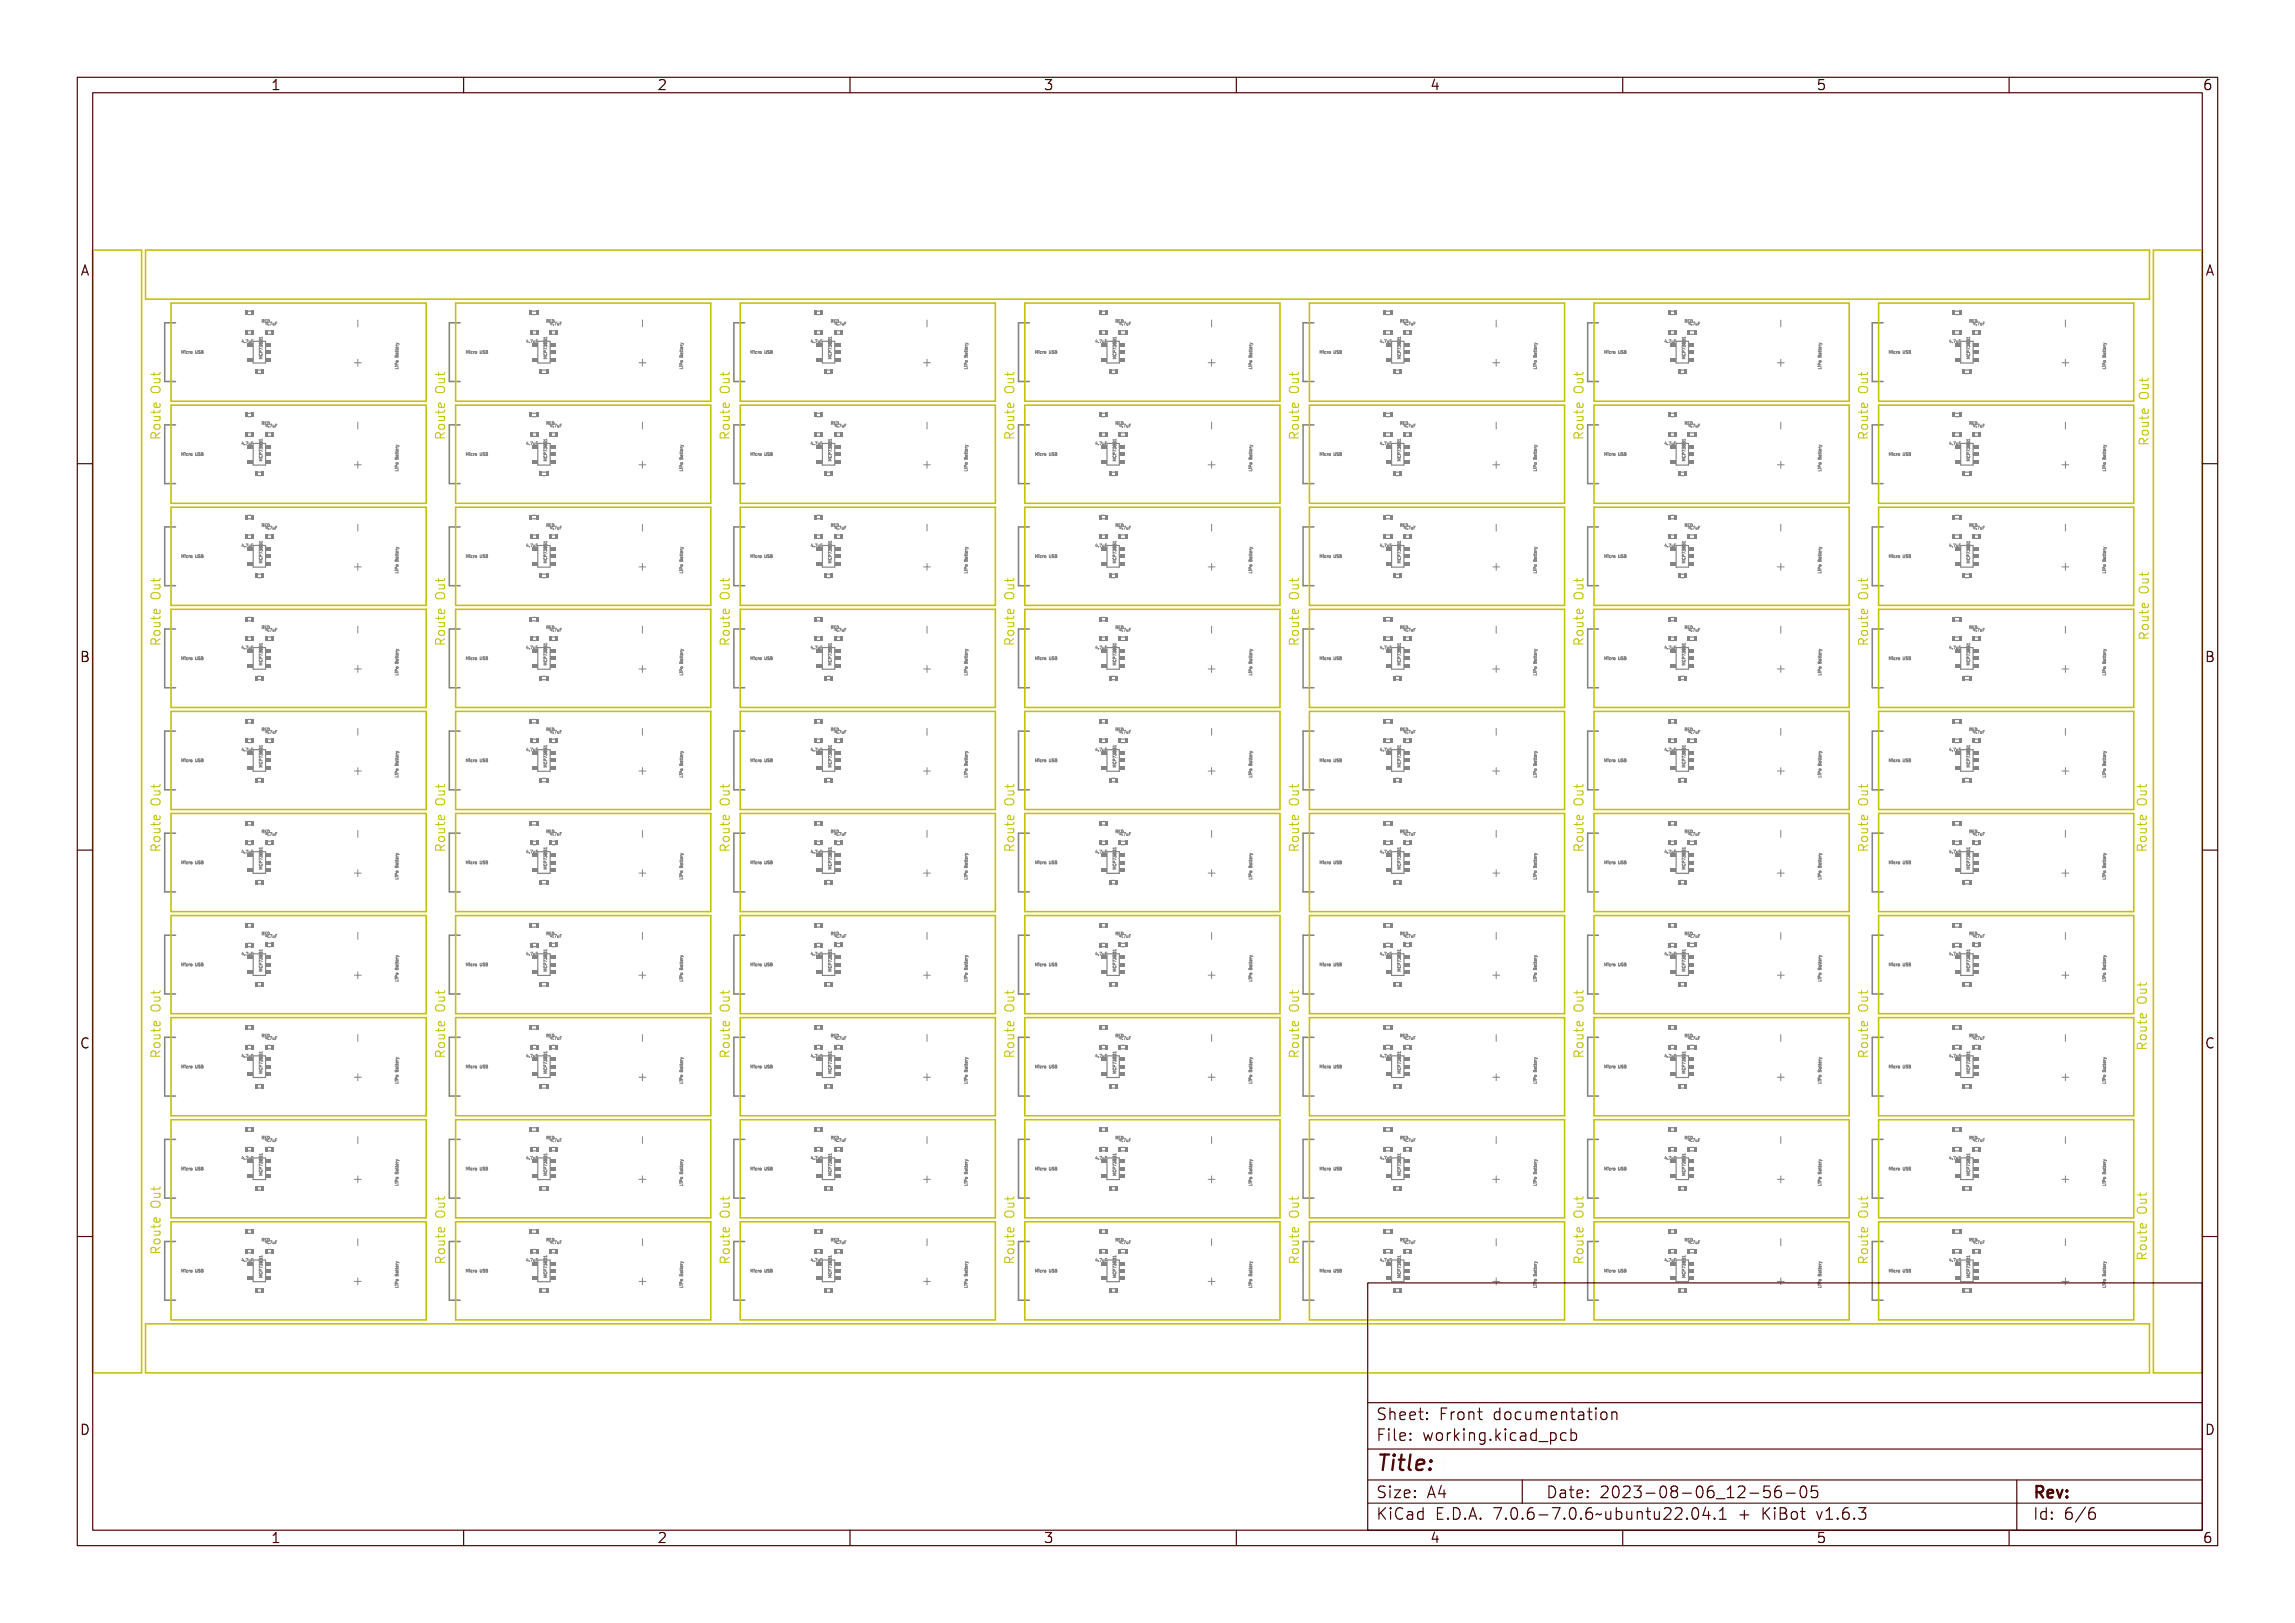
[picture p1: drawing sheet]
<svg xmlns="http://www.w3.org/2000/svg" width="297mm" height="210mm" viewBox="0 0 297 210" stroke-linecap="round" stroke-linejoin="round" font-family="sans-serif">
<defs><g id="words">
<text font-size="2.7" fill="#480000" x="178" y="190.3">Title:</text>
<g font-size="2" fill="#480000">
<text x="178" y="183.7">Sheet: Front documentation</text>
<text x="178" y="186.5">File: working.kicad_pcb</text>
<text x="178" y="193.9">Size: A4</text>
<text x="178" y="196.6">KiCad E.D.A. 7.0.6-7.0.6~ubuntu22.04.1 + KiBot v1.6.3</text>
<text x="200" y="193.9">Date: 2023-08-06_12-56-05</text>
<text x="263" y="196.6">Id: 6/6</text>
<text x="263" y="193.9">Rev:</text>
</g>
<g font-size="1.7" fill="#480000">
<text x="35" y="11.7">1</text>
<text x="85" y="11.7">2</text>
<text x="135" y="11.7">3</text>
<text x="185" y="11.7">4</text>
<text x="235" y="11.7">5</text>
<text x="285" y="11.7">6</text>
<text x="10.5" y="35.7">A</text>
<text x="285.5" y="35.7">A</text>
<text x="10.5" y="85.6">B</text>
<text x="285.5" y="85.6">B</text>
<text x="10.5" y="135.7">C</text>
<text x="285.5" y="135.7">C</text>
<text x="10.5" y="185.6">D</text>
<text x="285.5" y="185.6">D</text>
<text x="35" y="199.7">1</text>
<text x="85" y="199.7">2</text>
<text x="135" y="199.7">3</text>
<text x="185" y="199.7">4</text>
<text x="235" y="199.7">5</text>
<text x="285" y="199.7">6</text>
</g>
<g font-size=".5" fill="#848484">
<text x="33.8" y="41.8">RED</text>
<text x="70.7" y="41.8">RED</text>
<text x="107.5" y="41.8">RED</text>
<text x="144.3" y="41.8">RED</text>
<text x="181.1" y="41.8">RED</text>
<text x="218" y="41.8">RED</text>
<text x="254.8" y="41.8">RED</text>
<text x="23.4" y="45.8">Micro USB</text>
<text x="31.2" y="44.4">4.7uF</text>
<text x="33.9" y="46.5" transform="rotate(-90 33.9 46.5)">MCP73831</text>
<text x="34.4" y="42.1">4.7uF</text>
<text x="51.5" y="47.9" transform="rotate(-90 51.5 47.9)">LiPo Battery</text>
<text x="60.2" y="45.8">Micro USB</text>
<text x="68" y="44.4">4.7uF</text>
<text x="70.8" y="46.5" transform="rotate(-90 70.8 46.5)">MCP73831</text>
<text x="71.2" y="42.1">4.7uF</text>
<text x="88.4" y="47.9" transform="rotate(-90 88.4 47.9)">LiPo Battery</text>
<text x="97.1" y="45.8">Micro USB</text>
<text x="104.9" y="44.4">4.7uF</text>
<text x="107.6" y="46.5" transform="rotate(-90 107.6 46.5)">MCP73831</text>
<text x="108.1" y="42.1">4.7uF</text>
<text x="125.2" y="47.9" transform="rotate(-90 125.2 47.9)">LiPo Battery</text>
<text x="133.9" y="45.8">Micro USB</text>
<text x="141.7" y="44.4">4.7uF</text>
<text x="144.4" y="46.5" transform="rotate(-90 144.4 46.5)">MCP73831</text>
<text x="144.9" y="42.1">4.7uF</text>
<text x="162" y="47.9" transform="rotate(-90 162 47.9)">LiPo Battery</text>
<text x="170.7" y="45.8">Micro USB</text>
<text x="178.5" y="44.4">4.7uF</text>
<text x="181.3" y="46.5" transform="rotate(-90 181.3 46.5)">MCP73831</text>
<text x="181.7" y="42.1">4.7uF</text>
<text x="207.6" y="45.8">Micro USB</text>
<text x="215.4" y="44.4">4.7uF</text>
<text x="218.1" y="46.5" transform="rotate(-90 218.1 46.5)">MCP73831</text>
<text x="218.6" y="42.1">4.7uF</text>
<text x="235.7" y="47.9" transform="rotate(-90 235.7 47.9)">LiPo Battery</text>
<text x="244.4" y="45.8">Micro USB</text>
<text x="252.2" y="44.4">4.7uF</text>
<text x="254.9" y="46.5" transform="rotate(-90 254.9 46.5)">MCP73831</text>
<text x="255.4" y="42.1">4.7uF</text>
<text x="272.5" y="47.9" transform="rotate(-90 272.5 47.9)">LiPo Battery</text>
<text x="23.4" y="59">Micro USB</text>
<text x="31.2" y="57.6">4.7uF</text>
<text x="33.8" y="55">RED</text>
<text x="33.9" y="59.7" transform="rotate(-90 33.9 59.7)">MCP73831</text>
<text x="34.4" y="55.3">4.7uF</text>
<text x="60.2" y="59">Micro USB</text>
<text x="68" y="57.6">4.7uF</text>
<text x="70.7" y="55">RED</text>
<text x="70.8" y="59.7" transform="rotate(-90 70.8 59.7)">MCP73831</text>
<text x="71.2" y="55.3">4.7uF</text>
<text x="97.1" y="59">Micro USB</text>
<text x="104.9" y="57.6">4.7uF</text>
<text x="107.5" y="55">RED</text>
<text x="107.6" y="59.7" transform="rotate(-90 107.6 59.7)">MCP73831</text>
<text x="108.1" y="55.3">4.7uF</text>
<text x="133.9" y="59">Micro USB</text>
<text x="141.7" y="57.6">4.7uF</text>
<text x="144.3" y="55">RED</text>
<text x="144.4" y="59.7" transform="rotate(-90 144.4 59.7)">MCP73831</text>
<text x="144.9" y="55.3">4.7uF</text>
<text x="170.7" y="59">Micro USB</text>
<text x="178.5" y="57.6">4.7uF</text>
<text x="181.1" y="55">RED</text>
<text x="181.3" y="59.7" transform="rotate(-90 181.3 59.7)">MCP73831</text>
<text x="181.7" y="55.3">4.7uF</text>
<text x="207.6" y="59">Micro USB</text>
<text x="215.4" y="57.6">4.7uF</text>
<text x="218" y="55">RED</text>
<text x="218.1" y="59.7" transform="rotate(-90 218.1 59.7)">MCP73831</text>
<text x="218.6" y="55.3">4.7uF</text>
<text x="244.4" y="59">Micro USB</text>
<text x="252.2" y="57.6">4.7uF</text>
<text x="254.8" y="55">RED</text>
<text x="254.9" y="59.7" transform="rotate(-90 254.9 59.7)">MCP73831</text>
<text x="255.4" y="55.3">4.7uF</text>
<text x="51.5" y="61.1" transform="rotate(-90 51.5 61.1)">LiPo Battery</text>
<text x="162" y="61.1" transform="rotate(-90 162 61.1)">LiPo Battery</text>
<text x="198.9" y="61.1" transform="rotate(-90 198.9 61.1)">LiPo Battery</text>
<text x="272.5" y="61.1" transform="rotate(-90 272.5 61.1)">LiPo Battery</text>
<text x="31.2" y="70.8">4.7uF</text>
<text x="33.8" y="68.2">RED</text>
<text x="34.4" y="68.5">4.7uF</text>
<text x="68" y="70.8">4.7uF</text>
<text x="70.7" y="68.2">RED</text>
<text x="71.2" y="68.5">4.7uF</text>
<text x="104.9" y="70.8">4.7uF</text>
<text x="107.5" y="68.2">RED</text>
<text x="108.1" y="68.5">4.7uF</text>
<text x="141.7" y="70.8">4.7uF</text>
<text x="144.3" y="68.2">RED</text>
<text x="144.9" y="68.5">4.7uF</text>
<text x="178.5" y="70.8">4.7uF</text>
<text x="181.1" y="68.2">RED</text>
<text x="181.7" y="68.5">4.7uF</text>
<text x="215.4" y="70.8">4.7uF</text>
<text x="218" y="68.2">RED</text>
<text x="218.6" y="68.5">4.7uF</text>
<text x="252.2" y="70.8">4.7uF</text>
<text x="254.8" y="68.2">RED</text>
<text x="255.4" y="68.5">4.7uF</text>
<text x="23.4" y="72.2">Micro USB</text>
<text x="33.9" y="72.9" transform="rotate(-90 33.9 72.9)">MCP73831</text>
<text x="60.2" y="72.2">Micro USB</text>
<text x="70.8" y="72.9" transform="rotate(-90 70.8 72.9)">MCP73831</text>
<text x="88.4" y="74.3" transform="rotate(-90 88.4 74.3)">LiPo Battery</text>
<text x="97.1" y="72.2">Micro USB</text>
<text x="107.6" y="72.9" transform="rotate(-90 107.6 72.9)">MCP73831</text>
<text x="125.2" y="74.3" transform="rotate(-90 125.2 74.3)">LiPo Battery</text>
<text x="133.9" y="72.2">Micro USB</text>
<text x="144.4" y="72.9" transform="rotate(-90 144.4 72.9)">MCP73831</text>
<text x="162" y="74.3" transform="rotate(-90 162 74.3)">LiPo Battery</text>
<text x="170.7" y="72.2">Micro USB</text>
<text x="181.3" y="72.9" transform="rotate(-90 181.3 72.9)">MCP73831</text>
<text x="198.9" y="74.3" transform="rotate(-90 198.9 74.3)">LiPo Battery</text>
<text x="207.6" y="72.2">Micro USB</text>
<text x="218.1" y="72.9" transform="rotate(-90 218.1 72.9)">MCP73831</text>
<text x="235.7" y="74.3" transform="rotate(-90 235.7 74.3)">LiPo Battery</text>
<text x="244.4" y="72.2">Micro USB</text>
<text x="254.9" y="72.9" transform="rotate(-90 254.9 72.9)">MCP73831</text>
<text x="31.2" y="84">4.7uF</text>
<text x="33.8" y="81.4">RED</text>
<text x="34.4" y="81.7">4.7uF</text>
<text x="68" y="84">4.7uF</text>
<text x="70.7" y="81.4">RED</text>
<text x="71.2" y="81.7">4.7uF</text>
<text x="104.9" y="84">4.7uF</text>
<text x="107.5" y="81.4">RED</text>
<text x="108.1" y="81.7">4.7uF</text>
<text x="141.7" y="84">4.7uF</text>
<text x="144.3" y="81.4">RED</text>
<text x="144.9" y="81.7">4.7uF</text>
<text x="178.5" y="84">4.7uF</text>
<text x="181.1" y="81.4">RED</text>
<text x="181.7" y="81.7">4.7uF</text>
<text x="215.4" y="84">4.7uF</text>
<text x="218" y="81.4">RED</text>
<text x="218.6" y="81.7">4.7uF</text>
<text x="252.2" y="84">4.7uF</text>
<text x="254.8" y="81.4">RED</text>
<text x="255.4" y="81.7">4.7uF</text>
<text x="23.4" y="85.4">Micro USB</text>
<text x="33.9" y="86.1" transform="rotate(-90 33.9 86.1)">MCP73831</text>
<text x="51.5" y="87.5" transform="rotate(-90 51.5 87.5)">LiPo Battery</text>
<text x="60.2" y="85.4">Micro USB</text>
<text x="70.8" y="86.1" transform="rotate(-90 70.8 86.1)">MCP73831</text>
<text x="97.1" y="85.4">Micro USB</text>
<text x="107.6" y="86.1" transform="rotate(-90 107.6 86.1)">MCP73831</text>
<text x="125.2" y="87.5" transform="rotate(-90 125.2 87.5)">LiPo Battery</text>
<text x="133.9" y="85.4">Micro USB</text>
<text x="144.4" y="86.1" transform="rotate(-90 144.4 86.1)">MCP73831</text>
<text x="170.7" y="85.4">Micro USB</text>
<text x="181.3" y="86.1" transform="rotate(-90 181.3 86.1)">MCP73831</text>
<text x="198.9" y="87.5" transform="rotate(-90 198.9 87.5)">LiPo Battery</text>
<text x="207.6" y="85.4">Micro USB</text>
<text x="218.1" y="86.1" transform="rotate(-90 218.1 86.1)">MCP73831</text>
<text x="235.7" y="87.5" transform="rotate(-90 235.7 87.5)">LiPo Battery</text>
<text x="244.4" y="85.4">Micro USB</text>
<text x="254.9" y="86.1" transform="rotate(-90 254.9 86.1)">MCP73831</text>
<text x="272.5" y="87.5" transform="rotate(-90 272.5 87.5)">LiPo Battery</text>
<text x="33.8" y="94.6">RED</text>
<text x="34.4" y="94.9">4.7uF</text>
<text x="70.7" y="94.6">RED</text>
<text x="71.2" y="94.9">4.7uF</text>
<text x="107.5" y="94.6">RED</text>
<text x="108.1" y="94.9">4.7uF</text>
<text x="144.3" y="94.6">RED</text>
<text x="144.9" y="94.9">4.7uF</text>
<text x="181.1" y="94.6">RED</text>
<text x="181.7" y="94.9">4.7uF</text>
<text x="218" y="94.6">RED</text>
<text x="218.6" y="94.9">4.7uF</text>
<text x="254.8" y="94.6">RED</text>
<text x="255.4" y="94.9">4.7uF</text>
<text x="23.4" y="98.6">Micro USB</text>
<text x="31.2" y="97.2">4.7uF</text>
<text x="33.9" y="99.4" transform="rotate(-90 33.9 99.4)">MCP73831</text>
<text x="51.5" y="100.7" transform="rotate(-90 51.5 100.7)">LiPo Battery</text>
<text x="60.2" y="98.6">Micro USB</text>
<text x="68" y="97.2">4.7uF</text>
<text x="70.8" y="99.4" transform="rotate(-90 70.8 99.4)">MCP73831</text>
<text x="88.4" y="100.7" transform="rotate(-90 88.4 100.7)">LiPo Battery</text>
<text x="97.1" y="98.6">Micro USB</text>
<text x="104.9" y="97.2">4.7uF</text>
<text x="107.6" y="99.4" transform="rotate(-90 107.6 99.4)">MCP73831</text>
<text x="125.2" y="100.7" transform="rotate(-90 125.2 100.7)">LiPo Battery</text>
<text x="133.9" y="98.6">Micro USB</text>
<text x="141.7" y="97.2">4.7uF</text>
<text x="162" y="100.7" transform="rotate(-90 162 100.7)">LiPo Battery</text>
<text x="170.7" y="98.6">Micro USB</text>
<text x="178.5" y="97.2">4.7uF</text>
<text x="181.3" y="99.4" transform="rotate(-90 181.3 99.4)">MCP73831</text>
<text x="207.6" y="98.6">Micro USB</text>
<text x="215.4" y="97.2">4.7uF</text>
<text x="218.1" y="99.4" transform="rotate(-90 218.1 99.4)">MCP73831</text>
<text x="235.7" y="100.7" transform="rotate(-90 235.7 100.7)">LiPo Battery</text>
<text x="244.4" y="98.6">Micro USB</text>
<text x="252.2" y="97.2">4.7uF</text>
<text x="254.9" y="99.4" transform="rotate(-90 254.9 99.4)">MCP73831</text>
<text x="272.5" y="100.7" transform="rotate(-90 272.5 100.7)">LiPo Battery</text>
<text x="33.8" y="107.8">RED</text>
<text x="70.7" y="107.8">RED</text>
<text x="107.5" y="107.8">RED</text>
<text x="144.3" y="107.8">RED</text>
<text x="181.1" y="107.8">RED</text>
<text x="218" y="107.8">RED</text>
<text x="254.8" y="107.8">RED</text>
<text x="23.4" y="111.8">Micro USB</text>
<text x="31.2" y="110.4">4.7uF</text>
<text x="33.9" y="112.6" transform="rotate(-90 33.9 112.6)">MCP73831</text>
<text x="34.4" y="108.1">4.7uF</text>
<text x="51.5" y="113.9" transform="rotate(-90 51.5 113.9)">LiPo Battery</text>
<text x="60.2" y="111.8">Micro USB</text>
<text x="68" y="110.4">4.7uF</text>
<text x="70.8" y="112.6" transform="rotate(-90 70.8 112.6)">MCP73831</text>
<text x="71.2" y="108.1">4.7uF</text>
<text x="88.4" y="113.9" transform="rotate(-90 88.4 113.9)">LiPo Battery</text>
<text x="97.1" y="111.8">Micro USB</text>
<text x="104.9" y="110.4">4.7uF</text>
<text x="107.6" y="112.6" transform="rotate(-90 107.6 112.6)">MCP73831</text>
<text x="108.1" y="108.1">4.7uF</text>
<text x="125.2" y="113.9" transform="rotate(-90 125.2 113.9)">LiPo Battery</text>
<text x="133.9" y="111.8">Micro USB</text>
<text x="141.7" y="110.4">4.7uF</text>
<text x="144.4" y="112.6" transform="rotate(-90 144.4 112.6)">MCP73831</text>
<text x="144.9" y="108.1">4.7uF</text>
<text x="162" y="113.9" transform="rotate(-90 162 113.9)">LiPo Battery</text>
<text x="170.7" y="111.8">Micro USB</text>
<text x="178.5" y="110.4">4.7uF</text>
<text x="181.3" y="112.6" transform="rotate(-90 181.3 112.6)">MCP73831</text>
<text x="181.7" y="108.1">4.7uF</text>
<text x="198.9" y="113.9" transform="rotate(-90 198.9 113.9)">LiPo Battery</text>
<text x="207.6" y="111.8">Micro USB</text>
<text x="215.4" y="110.4">4.7uF</text>
<text x="218.1" y="112.6" transform="rotate(-90 218.1 112.6)">MCP73831</text>
<text x="218.6" y="108.1">4.7uF</text>
<text x="235.7" y="113.9" transform="rotate(-90 235.7 113.9)">LiPo Battery</text>
<text x="244.4" y="111.8">Micro USB</text>
<text x="252.2" y="110.4">4.7uF</text>
<text x="254.9" y="112.6" transform="rotate(-90 254.9 112.6)">MCP73831</text>
<text x="255.4" y="108.1">4.7uF</text>
<text x="272.5" y="113.9" transform="rotate(-90 272.5 113.9)">LiPo Battery</text>
<text x="23.4" y="125">Micro USB</text>
<text x="31.2" y="123.6">4.7uF</text>
<text x="33.8" y="121">RED</text>
<text x="33.9" y="125.8" transform="rotate(-90 33.9 125.8)">MCP73831</text>
<text x="34.4" y="121.3">4.7uF</text>
<text x="60.2" y="125">Micro USB</text>
<text x="68" y="123.6">4.7uF</text>
<text x="70.7" y="121">RED</text>
<text x="70.8" y="125.8" transform="rotate(-90 70.8 125.8)">MCP73831</text>
<text x="71.2" y="121.3">4.7uF</text>
<text x="97.1" y="125">Micro USB</text>
<text x="104.9" y="123.6">4.7uF</text>
<text x="107.5" y="121">RED</text>
<text x="107.6" y="125.8" transform="rotate(-90 107.6 125.8)">MCP73831</text>
<text x="108.1" y="121.3">4.7uF</text>
<text x="133.9" y="125">Micro USB</text>
<text x="141.7" y="123.6">4.7uF</text>
<text x="144.3" y="121">RED</text>
<text x="144.4" y="125.8" transform="rotate(-90 144.4 125.8)">MCP73831</text>
<text x="144.9" y="121.3">4.7uF</text>
<text x="170.7" y="125">Micro USB</text>
<text x="178.5" y="123.6">4.7uF</text>
<text x="181.1" y="121">RED</text>
<text x="181.3" y="125.8" transform="rotate(-90 181.3 125.8)">MCP73831</text>
<text x="181.7" y="121.3">4.7uF</text>
<text x="207.6" y="125">Micro USB</text>
<text x="215.4" y="123.6">4.7uF</text>
<text x="218" y="121">RED</text>
<text x="218.1" y="125.8" transform="rotate(-90 218.1 125.8)">MCP73831</text>
<text x="218.6" y="121.3">4.7uF</text>
<text x="244.4" y="125">Micro USB</text>
<text x="252.2" y="123.6">4.7uF</text>
<text x="254.8" y="121">RED</text>
<text x="254.9" y="125.8" transform="rotate(-90 254.9 125.8)">MCP73831</text>
<text x="255.4" y="121.3">4.7uF</text>
<text x="88.4" y="127.2" transform="rotate(-90 88.4 127.2)">LiPo Battery</text>
<text x="125.2" y="127.2" transform="rotate(-90 125.2 127.2)">LiPo Battery</text>
<text x="235.7" y="127.2" transform="rotate(-90 235.7 127.2)">LiPo Battery</text>
<text x="31.2" y="136.8">4.7uF</text>
<text x="33.8" y="134.2">RED</text>
<text x="34.4" y="134.5">4.7uF</text>
<text x="68" y="136.8">4.7uF</text>
<text x="70.7" y="134.2">RED</text>
<text x="71.2" y="134.5">4.7uF</text>
<text x="104.9" y="136.8">4.7uF</text>
<text x="107.5" y="134.2">RED</text>
<text x="108.1" y="134.5">4.7uF</text>
<text x="141.7" y="136.8">4.7uF</text>
<text x="144.3" y="134.2">RED</text>
<text x="144.9" y="134.5">4.7uF</text>
<text x="178.5" y="136.8">4.7uF</text>
<text x="181.1" y="134.2">RED</text>
<text x="181.7" y="134.5">4.7uF</text>
<text x="215.4" y="136.8">4.7uF</text>
<text x="218" y="134.2">RED</text>
<text x="218.6" y="134.5">4.7uF</text>
<text x="252.2" y="136.8">4.7uF</text>
<text x="254.8" y="134.2">RED</text>
<text x="255.4" y="134.5">4.7uF</text>
<text x="23.4" y="138.2">Micro USB</text>
<text x="33.9" y="139" transform="rotate(-90 33.9 139)">MCP73831</text>
<text x="51.5" y="140.4" transform="rotate(-90 51.5 140.4)">LiPo Battery</text>
<text x="60.2" y="138.2">Micro USB</text>
<text x="70.8" y="139" transform="rotate(-90 70.8 139)">MCP73831</text>
<text x="88.4" y="140.4" transform="rotate(-90 88.4 140.4)">LiPo Battery</text>
<text x="97.1" y="138.2">Micro USB</text>
<text x="107.6" y="139" transform="rotate(-90 107.6 139)">MCP73831</text>
<text x="125.2" y="140.4" transform="rotate(-90 125.2 140.4)">LiPo Battery</text>
<text x="133.9" y="138.2">Micro USB</text>
<text x="144.4" y="139" transform="rotate(-90 144.4 139)">MCP73831</text>
<text x="162" y="140.4" transform="rotate(-90 162 140.4)">LiPo Battery</text>
<text x="170.7" y="138.2">Micro USB</text>
<text x="181.3" y="139" transform="rotate(-90 181.3 139)">MCP73831</text>
<text x="198.9" y="140.4" transform="rotate(-90 198.9 140.4)">LiPo Battery</text>
<text x="207.6" y="138.2">Micro USB</text>
<text x="218.1" y="139" transform="rotate(-90 218.1 139)">MCP73831</text>
<text x="235.7" y="140.4" transform="rotate(-90 235.7 140.4)">LiPo Battery</text>
<text x="244.4" y="138.2">Micro USB</text>
<text x="254.9" y="139" transform="rotate(-90 254.9 139)">MCP73831</text>
<text x="272.5" y="140.4" transform="rotate(-90 272.5 140.4)">LiPo Battery</text>
<text x="33.8" y="147.4">RED</text>
<text x="34.4" y="147.7">4.7uF</text>
<text x="70.7" y="147.4">RED</text>
<text x="71.2" y="147.7">4.7uF</text>
<text x="107.5" y="147.4">RED</text>
<text x="108.1" y="147.7">4.7uF</text>
<text x="144.3" y="147.4">RED</text>
<text x="144.9" y="147.7">4.7uF</text>
<text x="181.1" y="147.4">RED</text>
<text x="181.7" y="147.7">4.7uF</text>
<text x="218" y="147.4">RED</text>
<text x="218.6" y="147.7">4.7uF</text>
<text x="254.8" y="147.4">RED</text>
<text x="255.4" y="147.7">4.7uF</text>
<text x="23.4" y="151.4">Micro USB</text>
<text x="31.2" y="150">4.7uF</text>
<text x="33.9" y="152.2" transform="rotate(-90 33.9 152.2)">MCP73831</text>
<text x="51.5" y="153.6" transform="rotate(-90 51.5 153.6)">LiPo Battery</text>
<text x="60.2" y="151.4">Micro USB</text>
<text x="68" y="150">4.7uF</text>
<text x="70.8" y="152.2" transform="rotate(-90 70.8 152.2)">MCP73831</text>
<text x="97.1" y="151.4">Micro USB</text>
<text x="104.9" y="150">4.7uF</text>
<text x="107.6" y="152.2" transform="rotate(-90 107.6 152.2)">MCP73831</text>
<text x="125.2" y="153.6" transform="rotate(-90 125.2 153.6)">LiPo Battery</text>
<text x="133.9" y="151.4">Micro USB</text>
<text x="141.7" y="150">4.7uF</text>
<text x="144.4" y="152.2" transform="rotate(-90 144.4 152.2)">MCP73831</text>
<text x="170.7" y="151.4">Micro USB</text>
<text x="178.5" y="150">4.7uF</text>
<text x="181.3" y="152.2" transform="rotate(-90 181.3 152.2)">MCP73831</text>
<text x="198.9" y="153.6" transform="rotate(-90 198.9 153.6)">LiPo Battery</text>
<text x="207.6" y="151.4">Micro USB</text>
<text x="215.4" y="150">4.7uF</text>
<text x="218.1" y="152.2" transform="rotate(-90 218.1 152.2)">MCP73831</text>
<text x="235.7" y="153.6" transform="rotate(-90 235.7 153.6)">LiPo Battery</text>
<text x="244.4" y="151.4">Micro USB</text>
<text x="252.2" y="150">4.7uF</text>
<text x="254.9" y="152.2" transform="rotate(-90 254.9 152.2)">MCP73831</text>
<text x="272.5" y="153.6" transform="rotate(-90 272.5 153.6)">LiPo Battery</text>
<text x="33.8" y="160.6">RED</text>
<text x="34.4" y="160.9">4.7uF</text>
<text x="70.7" y="160.6">RED</text>
<text x="71.2" y="160.9">4.7uF</text>
<text x="107.5" y="160.6">RED</text>
<text x="108.1" y="160.9">4.7uF</text>
<text x="144.3" y="160.6">RED</text>
<text x="144.9" y="160.9">4.7uF</text>
<text x="181.1" y="160.6">RED</text>
<text x="181.7" y="160.9">4.7uF</text>
<text x="218" y="160.6">RED</text>
<text x="218.6" y="160.9">4.7uF</text>
<text x="254.8" y="160.6">RED</text>
<text x="255.4" y="160.9">4.7uF</text>
<text x="23.4" y="164.6">Micro USB</text>
<text x="31.2" y="163.2">4.7uF</text>
<text x="33.9" y="165.4" transform="rotate(-90 33.9 165.4)">MCP73831</text>
<text x="51.5" y="166.8" transform="rotate(-90 51.5 166.8)">LiPo Battery</text>
<text x="60.2" y="164.6">Micro USB</text>
<text x="68" y="163.2">4.7uF</text>
<text x="70.8" y="165.4" transform="rotate(-90 70.8 165.4)">MCP73831</text>
<text x="88.4" y="166.8" transform="rotate(-90 88.4 166.8)">LiPo Battery</text>
<text x="97.1" y="164.6">Micro USB</text>
<text x="104.9" y="163.2">4.7uF</text>
<text x="107.6" y="165.4" transform="rotate(-90 107.6 165.4)">MCP73831</text>
<text x="133.9" y="164.6">Micro USB</text>
<text x="141.7" y="163.2">4.7uF</text>
<text x="144.4" y="165.4" transform="rotate(-90 144.4 165.4)">MCP73831</text>
<text x="162" y="166.8" transform="rotate(-90 162 166.8)">LiPo Battery</text>
<text x="170.7" y="164.6">Micro USB</text>
<text x="178.5" y="163.2">4.7uF</text>
<text x="207.6" y="164.6">Micro USB</text>
<text x="215.4" y="163.2">4.7uF</text>
<text x="218.1" y="165.4" transform="rotate(-90 218.1 165.4)">MCP73831</text>
<text x="235.7" y="166.8" transform="rotate(-90 235.7 166.8)">LiPo Battery</text>
<text x="244.4" y="164.6">Micro USB</text>
<text x="252.2" y="163.2">4.7uF</text>
<text x="254.9" y="165.4" transform="rotate(-90 254.9 165.4)">MCP73831</text>
<text x="272.5" y="166.8" transform="rotate(-90 272.5 166.8)">LiPo Battery</text>
</g>
</g></defs>
<g fill="none" stroke="#848484" stroke-width=".13">
<path d="M23.4 58.6l.2 .2 .1-.2v.4l-.1-.4v.2l-.1-.2-.1 .4zM23.4 45.4l.2 .2 .1-.2v.4l-.1-.4v.2l-.1-.2-.1 .4zM23.8 58.7h.1v.2l.1 .1h-.2v-.1zM23.8 45.5h.1v.2l.1 .1h-.2v-.1zM23.8 58.6h.1zM23.8 45.4h.1zM24.1 58.7h.2a.11 .11 0 0 0-.2 .1 .1 .1 0 0 0 0 .1 .1 .1 0 0 0 .2 0l-.1 .1a.14 .14 0 0 1-.1-.1 .14 .14 0 0 1 0-.2zM24.1 45.5h.2a.1 .1 0 0 0-.2 0 .1 .1 0 0 0 0 .2 .1 .1 0 0 0 .2 0l-.1 .1a.14 .14 0 0 1-.1-.1 .14 .14 0 0 1 0-.2zM24.4 58.7h.2l-.2 .1v.2zM24.4 45.5h.2l-.2 .1v.2zM25.2 58.6l.1 .3h.1v-.3l.1 .2a.12 .12 0 0 1-.1 .2 .14 .14 0 0 1-.2-.2zM25.2 45.4l.1 .3h.1v-.3l.1 .2a.12 .12 0 0 1-.1 .2 .14 .14 0 0 1-.2-.2z"/>
<path d="M25.6 58.6h.2l-.2 .1a.14 .14 0 0 1 .2 .2 .14 .14 0 0 1-.2 0h.1l-.1-.1zM25.6 45.4h.2l-.2 .1a.14 .14 0 0 1 .2 .2 .14 .14 0 0 1-.2 0h.1l-.1-.1zM25.9 58.6h.1v.2a.1 .1 0 0 1 .1 .1 .1 .1 0 0 1-.1 .1h-.1zM25.9 45.4h.1v.2a.1 .1 0 0 1 .1 .1 .1 .1 0 0 1-.1 .1h-.1zM25.9 58.8h.1v.1h-.1zM25.9 58.6h.1v.1h-.1zM25.9 45.6h.1v.1h-.1zM25.9 45.4h.1v.1h-.1zM26.3 58.8v.1M26.3 45.6v.1M31.4 44v.4l-.2-.1zM31.4 57.2v.4l-.2-.1z"/>
<path d="M31.4 44v.2h-.1zM31.4 57.2v.2h-.1zM31.6 44.3l.1 .1zM31.6 57.5l.1 .1zM31.9 44h.2l-.1 .4v-.4zM31.9 57.2h.2l-.1 .4v-.4zM32.2 44.1l.1 .2 .1-.2v.3l-.2-.1zM32.2 57.3l.1 .2 .1-.2v.3l-.2-.1zM32.5 44h.2h-.2v.1h.2l-.2 .1v.2zM32.5 57.2h.2h-.2v.2h.2h-.2v.2zM33.6 59.4h.3l-.3 .1 .2 .1-.2 .1h.3h-.3l.2-.1zM33.6 58.6l.3 .1-.3-.1v.2z"/>
<path d="M33.6 57.4h.3v.2l-.3-.1v.1zM33.6 46.2h.3l-.3 .1h.2l-.2 .2h.3h-.3l.2-.1zM33.6 45.4l.3 .1-.3-.1v.2zM33.6 44.2h.3v-.1v.2h-.3v.1zM33.6 59.2a.13 .13 0 0 0 .2 .1 .13 .13 0 0 0 .1-.1 .17 .17 0 0 1-.2 .2 .17 .17 0 0 1-.1-.2zM33.6 46a.13 .13 0 0 0 .2 .1 .13 .13 0 0 0 .1-.1 .17 .17 0 0 1-.2 .2 .17 .17 0 0 1-.1-.2zM33.6 58.3h.1a.11 .11 0 0 1 .2 0 .11 .11 0 0 1 0 .2l-.1-.2v.1l-.2-.1v.2zM33.6 58h.2a.1 .1 0 0 1 .1 0 .1 .1 0 0 1 0 .2 .1 .1 0 0 1-.1-.1l-.1 .1a.11 .11 0 0 1-.1-.1 .11 .11 0 0 1 0-.1zM33.6 57.7h.1a.11 .11 0 0 1 .2 0 .11 .11 0 0 1 0 .2l-.1-.2v.1l-.2-.1v.2zM33.6 45.1h.1a.11 .11 0 0 1 .2 0 .11 .11 0 0 1 0 .2l-.1-.2v.1l-.2-.1v.2zM33.6 44.8h.2a.1 .1 0 0 1 .1 0 .1 .1 0 0 1 0 .1 .1 .1 0 0 1-.1 0l-.1 .1a.11 .11 0 0 1-.1-.1 .11 .11 0 0 1 0-.1zM33.6 44.5h.1a.11 .11 0 0 1 .2 0 .11 .11 0 0 1 0 .2l-.1-.2v.1l-.2-.1v.2z"/>
<path d="M33.6 58.9h.1l.1 .1 .1 .1h-.3zM33.6 45.7l.1-.1 .1 .2 .1 .1h-.3zM33.6 58.9h.1l.1 .1h-.2zM33.6 45.7h.1l.1 .1h-.2zM33.7 44.1l-.1-.1v.2M33.7 57.3l-.1-.1v.2M33.7 44h.2M33.7 57.2h.2M33.9 54.6l.2 .1-.1 .1 .1 .2-.1-.2-.1 .2zM33.9 41.4h.1v.2l.1 .2-.1-.2-.1 .2zM33.9 54.6l.1 .2h-.1zM33.9 41.4l.1 .1-.1 .1z"/>
<path d="M33.9 43.7h-.3l.1 .1M33.9 43.6v.2M33.9 56.8v.2M33.9 56.9h-.3l.1 .1M34.2 54.6h.2h-.2v.1h.2l-.2 .1v.1l.2 .1h-.2zM34.2 41.4h.2h-.2v.1h.2l-.2 .1v.1l.2 .1h-.2zM34.5 54.6a.19 .19 0 0 1 .2 .2 .19 .19 0 0 1-.2 .2zM34.5 41.4a.19 .19 0 0 1 .2 .2 .19 .19 0 0 1-.2 .2zM34.5 54.6a.14 .14 0 0 1 .1 .2 .14 .14 0 0 1-.1 .1zM34.5 41.4a.14 .14 0 0 1 .1 .2 .14 .14 0 0 1-.1 .1zM34.6 54.9v.4l-.2-.1zM34.6 41.7v.4l-.2-.1z"/>
<path d="M34.6 55v.2h-.1zM34.6 41.8v.1h-.1zM34.8 55.2l.1 .1zM34.8 42l.1 .1zM35 54.9h.3l-.2 .4 .1-.3zM35 41.7h.3l-.2 .4 .1-.4zM35.4 55l.1 .2 .1-.2v.3h-.2zM35.4 41.8l.1 .2 .1-.2v.3h-.2zM35.7 54.9h.2l-.2 .1v.1h.2h-.2v.2zM35.7 41.7h.2h-.2v.2h.2h-.2v.2zM45.9 46.9h.9M46 47.2h.4v-.3h.1v.3h.3v.1h-.3v.4h-.1v-.4h-.4z"/>
<path d="M46.3 41.4v.9M46.3 46.5v.9M46.3 54.6v.9M46.3 59.7v.9M46.4 55.2h.1v.4h-.1zM46.4 42h.1v.4h-.1zM51.2 47.4v.1zM51.2 47.8h.3v-.2v.3zM51.2 59.4h.1a.11 .11 0 0 1 .2-.1 .1 .1 0 0 1 0 .2v.1h-.3zM51.2 46.2h.1a.11 .11 0 0 1 .2-.1 .1 .1 0 0 1 0 .2v.1h-.3zM51.2 47.1l.1-.1 .1 .2 .1 .1h-.3zM51.2 59.4h.1v.1h-.1z"/>
<path d="M51.2 46.2h.1v.1h-.1zM51.2 47.1h.1v.1h-.1zM51.3 58.8v.1h.2v-.1v.1l-.2 .1-.1-.1zM51.3 58.5v.1h.2v-.1v.1l-.2 .1-.1-.1zM51.3 57.5l.3 .2v.1l-.1-.1-.2 .1 .2-.1zM51.3 47.4h.2v-.1v.3v-.1h-.2zM51.3 45.5v.2h.2v-.2v.1l-.2 .2-.1-.1zM51.3 45.2v.2h.2v-.2v.1l-.2 .2-.1-.1zM51.3 44.3l.3 .1v.2l-.1-.1-.2 .1 .2-.2zM51.3 57.8v.2h.2h-.2zM51.3 44.6v.1l.2 .1h-.2zM51.3 59.1h.2v.2l-.1-.1v-.1l-.1 .2z"/>
<path d="M51.3 58.2l.1-.1v.2h.1v-.2v.1a.14 .14 0 0 1-.1 .2 .14 .14 0 0 1-.1-.2zM51.3 45.9l.2-.1v.2h-.1v-.1l-.1 .1zM51.3 45l.1-.1v.2h.1v-.2v.1a.14 .14 0 0 1-.1 .2 .14 .14 0 0 1-.1-.2zM51.3 58.2l.1 .1zM51.3 45l.1 .1zM51.4 59.4h.1v.1h-.1zM51.4 46.2h.1v.1h-.1zM60.3 45.4l.1 .2 .1-.2v.4v-.4l-.1 .2-.1-.2v.4zM60.3 58.6l.1 .2 .1-.2v.4v-.4l-.1 .2-.1-.2v.4zM60.6 45.5h.1v.2l.1 .1h-.2l.1-.1zM60.6 58.7h.1v.2l.1 .1h-.2l.1-.1zM60.7 45.4h.1"/>
<path d="M60.7 58.6h.1M60.9 45.5h.2a.1 .1 0 0 0-.1 0 .1 .1 0 0 0 0 .2 .1 .1 0 0 0 .1 0v.1a.14 .14 0 0 1-.2-.1 .14 .14 0 0 1 0-.2zM60.9 58.7h.2a.1 .1 0 0 0-.1 .1 .1 .1 0 0 0 0 .1 .1 .1 0 0 0 .1 0v.1a.14 .14 0 0 1-.2-.1 .14 .14 0 0 1 0-.2zM61.2 45.5h.2l-.1 .1v.2zM61.2 58.7h.2l-.1 .1v.2zM62.1 45.4v.3h.2v-.3v.2a.12 .12 0 0 1-.1 .2 .12 .12 0 0 1-.1-.2zM62.1 58.6v.3h.2v-.3v.2a.12 .12 0 0 1-.1 .2 .12 .12 0 0 1-.1-.2zM62.4 45.4h.2l-.2 .1a.14 .14 0 0 1 .2 .2 .14 .14 0 0 1-.2 0h.2l-.2-.1zM62.4 58.6h.2l-.2 .1a.14 .14 0 0 1 .2 .2 .14 .14 0 0 1-.2 0h.2l-.2-.1zM62.7 45.4h.2l-.1 .2a.1 .1 0 0 1 .1 .1 .1 .1 0 0 1-.1 .1h-.1zM62.7 58.6h.2l-.1 .2a.1 .1 0 0 1 .1 .1 .1 .1 0 0 1-.1 .1h-.1zM62.7 45.6h.2v.1h-.2z"/>
<path d="M62.7 45.4h.1v.1h-.1zM62.7 58.8h.2v.1h-.2zM62.7 58.6h.1v.1h-.1zM63.1 45.6v.1M63.1 58.8v.1M68.2 44l.1 .4-.2-.1zM68.2 57.2l.1 .4-.2-.1zM68.2 44v.2h-.1zM68.2 57.2v.2h-.1zM68.5 44.3v.1zM68.5 57.5v.1zM68.7 44h.2l-.1 .4 .1-.4z"/>
<path d="M68.7 57.2h.2l-.1 .4 .1-.4zM69 44.1l.1 .2 .1-.2v.3l-.2-.1zM69 57.3l.1 .2 .1-.2v.3l-.2-.1zM69.3 44h.2h-.1v.1h.1l-.1 .1v.2zM69.3 57.2h.2h-.1v.2h.1h-.1v.2zM70.4 59.4h.4l-.4 .1 .2 .1-.2 .1h.4h-.4l.2-.1zM70.4 58.6l.4 .1-.4-.1v.2zM70.4 57.4h.3h.1v.2l-.3-.1-.1 .1zM70.4 46.2h.4l-.4 .1h.2l-.2 .2h.4h-.4l.2-.1zM70.4 45.4l.4 .1-.4-.1v.2zM70.4 44.2h.3l.1-.1v.2h-.1h-.2l-.1 .1zM70.4 59.2h.1a.13 .13 0 0 0 .1 .1 .13 .13 0 0 0 .1-.1 .17 .17 0 0 1-.1 .2 .17 .17 0 0 1-.2-.2z"/>
<path d="M70.4 46h.1a.13 .13 0 0 0 .1 .1 .13 .13 0 0 0 .1-.1 .17 .17 0 0 1-.1 .2 .17 .17 0 0 1-.2-.2zM70.4 58.3h.2a.11 .11 0 0 1 .2 0 .11 .11 0 0 1-.1 .2v-.2l-.1 .1-.1-.1-.1 .2zM70.4 58h.2a.1 .1 0 0 1 .1 0 .1 .1 0 0 1 0 .2 .1 .1 0 0 1-.1-.1l-.1 .1a.11 .11 0 0 1-.1-.1 .11 .11 0 0 1 0-.1zM70.4 57.7h.2a.11 .11 0 0 1 .2 0 .11 .11 0 0 1-.1 .2v-.2l-.1 .1-.1-.1-.1 .2zM70.4 45.1h.2a.11 .11 0 0 1 .2 0 .11 .11 0 0 1-.1 .2v-.2l-.1 .1-.1-.1-.1 .2zM70.4 44.8h.2a.1 .1 0 0 1 .1 0 .1 .1 0 0 1 0 .1 .1 .1 0 0 1-.1 0l-.1 .1a.11 .11 0 0 1-.1-.1 .11 .11 0 0 1 0-.1zM70.4 44.5h.2a.11 .11 0 0 1 .2 0 .11 .11 0 0 1-.1 .2v-.2l-.1 .1-.1-.1-.1 .2zM70.4 58.9h.2v.1l.2 .1h-.4zM70.4 45.7l.2-.1v.2l.2 .1h-.4zM70.5 58.9h.1v.1h-.2zM70.5 45.7h.1v.1h-.2zM70.5 44.1l-.1-.1v.2"/>
<path d="M70.5 57.3l-.1-.1v.2M70.6 44h.1M70.6 57.2h.1M70.7 54.6l.2 .1-.1 .1 .2 .2-.2-.2-.1 .2zM70.7 41.4l.2 .1-.1 .1 .2 .2-.2-.2-.1 .2zM70.7 54.6l.1 .2h-.1zM70.7 41.4h.1v.1l-.1 .1zM70.8 43.7h-.4l.1 .1M70.8 43.6v.2M70.8 56.8v.2M70.8 56.9h-.4l.1 .1M71 54.6h.2h-.1v.1h.1l-.1 .1v.1l.1 .1h-.2z"/>
<path d="M71 41.4h.2h-.1v.1h.1l-.1 .1v.1l.1 .1h-.2zM71.3 54.6a.19 .19 0 0 1 .2 .2 .19 .19 0 0 1-.2 .2zM71.3 41.4a.19 .19 0 0 1 .2 .2 .19 .19 0 0 1-.2 .2zM71.3 54.6a.14 .14 0 0 1 .2 .2 .14 .14 0 0 1-.2 .1zM71.3 41.4a.14 .14 0 0 1 .2 .2 .14 .14 0 0 1-.2 .1zM71.4 54.9l.1 .4-.2-.1zM71.4 41.7l.1 .4-.2-.1zM71.4 55v.2h-.1zM71.4 41.8v.1h-.1zM71.7 55.2v.1zM71.7 42v.1zM71.9 54.9h.2l-.1 .4 .1-.3z"/>
<path d="M71.9 41.7h.2l-.1 .4 .1-.4zM72.2 55l.1 .2 .1-.2v.3h-.2zM72.2 41.8l.1 .2 .1-.2v.3h-.2zM72.5 54.9h.2l-.2 .1v.1h.2h-.2v.2zM72.5 41.7h.2h-.2v.2h.2h-.2v.2zM82.7 46.9h.9M82.8 47.2h.4v-.3h.1v.3h.3v.1h-.3v.4h-.1v-.4h-.4zM83.1 41.4v.9M83.1 46.5v.9M83.1 54.6v.9M83.1 59.7v.9M83.2 42h.2v.4h-.2z"/>
<path d="M83.2 55.2h.2v.4h-.2zM88 47.4v.1zM88 47.8h.3l.1-.2v.3zM88 46.2h.2a.1 .1 0 0 1 .1-.1 .11 .11 0 0 1 .1 .2v.1h-.4zM88 59.4h.2a.1 .1 0 0 1 .1-.1 .11 .11 0 0 1 .1 .2v.1h-.4zM88 47.1l.2-.1v.2l.2 .1h-.4zM88 46.2h.1v.1h-.1zM88 59.4h.1v.1h-.1zM88.1 47.1h.1v.1h-.2zM88.1 47.4h.2l.1-.1v.3l-.1-.1h-.2zM88.1 45.5v.2h.2l.1-.2v.1l-.3 .2-.1-.1zM88.1 45.2v.2h.2l.1-.2v.1l-.3 .2-.1-.1z"/>
<path d="M88.1 44.3l.3 .1 .1 .2-.1-.1-.3 .1 .2-.2zM88.1 58.8v.1h.2l.1-.1v.1l-.3 .1-.1-.1zM88.1 58.5v.1h.2l.1-.1v.1l-.3 .1-.1-.1zM88.1 57.5l.3 .2 .1 .1-.1-.1-.3 .1 .2-.1zM88.1 57.8l.1 .2M88.1 58.4v.1M88.1 58.6v.2M88.1 58h.2M88.1 57.6l.2 .1M88.1 44.6l.1 .1 .2 .1h-.3zM88.1 57.8l.1 .2h.2h-.3zM88.1 45.9l.3-.1-.1 .2h-.1v-.1l-.1 .1z"/>
<path d="M88.1 45l.1-.1v.2h.1v-.2l.1 .1a.14 .14 0 0 1-.2 .2 .14 .14 0 0 1-.1-.2zM88.1 59.1h.3l-.1 .2-.1-.1v-.1l-.1 .2zM88.1 58.2l.1-.1v.2h.1v-.2l.1 .1a.14 .14 0 0 1-.2 .2 .14 .14 0 0 1-.1-.2zM88.1 45l.1 .1zM88.1 58.2l.1 .1zM88.2 59.3v.1M88.2 58.9l.1 .2v-.2M88.2 46.2h.1v.1h-.1zM88.2 59.4h.1v.1h-.1zM88.3 59.2l-.1 .1M88.3 59.2h.1M88.3 58.1v.2h-.2v-.2h.1v.2"/>
<path d="M88.3 59.2v.2h-.3v-.2l.2 .1M88.3 58.4v.1h-.3M88.3 58.6v.1h-.3M88.3 58.9h-.2v.1M88.3 57.7l-.2 .1M88.3 57.7h.1M88.4 57.7h.1M88.5 57.7v.1M97.1 58.6l.1 .2 .1-.2v.4v-.4l-.1 .2-.1-.2v.4zM97.1 45.4l.1 .2 .1-.2v.4v-.4l-.1 .2-.1-.2v.4zM97.4 58.7h.1v.2l.1 .1h-.2l.1-.1zM97.4 45.5h.1v.2l.1 .1h-.2l.1-.1z"/>
<path d="M97.5 58.6h.1M97.5 45.4h.1M97.8 58.7h.1a.1 .1 0 0 0-.1 .1 .1 .1 0 0 0 0 .1 .1 .1 0 0 0 .1 0v.1a.14 .14 0 0 1-.2-.1 .14 .14 0 0 1 .1-.2zM97.8 45.5h.1a.1 .1 0 0 0-.1 0 .1 .1 0 0 0 0 .2 .1 .1 0 0 0 .1 0v.1a.14 .14 0 0 1-.2-.1 .14 .14 0 0 1 .1-.2zM98.1 58.7h.2l-.2 .1v.2zM98.1 45.5h.2l-.2 .1v.2zM98.9 58.6l.1 .3h.1v-.3v.2a.12 .12 0 0 1-.1 .2 .12 .12 0 0 1-.1-.2zM98.9 45.4l.1 .3h.1v-.3v.2a.12 .12 0 0 1-.1 .2 .12 .12 0 0 1-.1-.2zM99.2 58.6h.2l-.1 .1a.14 .14 0 0 1 .1 .2 .14 .14 0 0 1-.2 0h.2l-.2-.1zM99.2 45.4h.2l-.1 .1a.14 .14 0 0 1 .1 .2 .14 .14 0 0 1-.2 0h.2l-.2-.1zM99.5 58.6h.2v.2a.1 .1 0 0 1 0 .1 .1 .1 0 0 1-.1 .1h-.1zM99.5 45.4h.2v.2a.1 .1 0 0 1 0 .1 .1 .1 0 0 1-.1 .1h-.1z"/>
<path d="M99.6 58.8h.1v.1h-.1zM99.6 58.6h.1v.1h-.1zM99.6 45.6h.1v.1h-.1zM99.6 45.4h.1v.1h-.1zM99.9 58.8v.1M99.9 45.6v.1M105 44l.1 .4-.2-.1zM105 57.2l.1 .4-.2-.1zM105.1 44v.2h-.2zM105.1 57.2v.2h-.2zM105.3 44.3l.1 .1zM105.3 57.5l.1 .1z"/>
<path d="M105.5 44h.2l-.1 .4 .1-.4zM105.5 57.2h.2l-.1 .4 .1-.4zM105.8 44.1l.1 .2 .1-.2v.3l-.2-.1zM105.8 57.3l.1 .2 .1-.2v.3l-.2-.1zM106.1 44h.3h-.2v.1h.1l-.1 .1v.2zM106.1 57.2h.3h-.2v.2h.1h-.1v.2zM107.2 46.2h.4l-.3 .1h.2l-.2 .2h.3h-.4l.2-.1zM107.2 45.4l.4 .1-.3-.1-.1 .2zM107.2 44.2h.4v-.1v.2h-.3v.1zM107.2 59.4h.4l-.3 .1 .2 .1-.2 .1h.3h-.4l.2-.1zM107.2 58.6l.4 .1-.3-.1-.1 .2zM107.2 57.4h.4v.2l-.3-.1v.1z"/>
<path d="M107.3 46a.13 .13 0 0 0 .1 .1 .13 .13 0 0 0 .1-.1 .17 .17 0 0 1-.1 .2 .17 .17 0 0 1-.1-.2zM107.3 59.2a.13 .13 0 0 0 .1 .1 .13 .13 0 0 0 .1-.1 .17 .17 0 0 1-.1 .2 .17 .17 0 0 1-.1-.2zM107.3 45.1h.1a.11 .11 0 0 1 .2 0 .11 .11 0 0 1-.1 .2v-.2l-.1 .1-.1-.1-.1 .2zM107.3 44.8h.1a.1 .1 0 0 1 .2 0 .1 .1 0 0 1 0 .1 .1 .1 0 0 1-.2 0v.1a.11 .11 0 0 1-.2-.1 .11 .11 0 0 1 .1-.1zM107.3 44.5h.1a.11 .11 0 0 1 .2 0 .11 .11 0 0 1-.1 .2v-.2l-.1 .1-.1-.1-.1 .2zM107.3 58.3h.1a.11 .11 0 0 1 .2 0 .11 .11 0 0 1-.1 .2v-.2l-.1 .1-.1-.1-.1 .2zM107.3 58h.1a.1 .1 0 0 1 .2 0 .1 .1 0 0 1 0 .2 .11 .11 0 0 1-.2-.1v.1a.11 .11 0 0 1-.2-.1 .11 .11 0 0 1 .1-.1zM107.3 57.7h.1a.11 .11 0 0 1 .2 0 .11 .11 0 0 1-.1 .2v-.2l-.1 .1-.1-.1-.1 .2zM107.3 45.7l.1-.1 .1 .2 .1 .1h-.4zM107.3 58.9h.1l.1 .1 .1 .1h-.4zM107.3 45.7h.1v.1h-.1zM107.3 58.9h.1v.1h-.1z"/>
<path d="M107.4 44.1l-.2-.1v.2M107.4 57.3l-.2-.1v.2M107.4 44h.2M107.4 57.2h.2M107.5 54.6h.2v.2l.1 .2-.2-.2-.1 .2zM107.5 41.4h.2v.2l.1 .2-.2-.2-.1 .2zM107.6 54.6l.1 .2h-.1zM107.6 41.4l.1 .1-.1 .1zM107.6 43.7h-.4l.1 .1M107.6 43.6v.2M107.6 56.8v.2M107.6 56.9h-.4l.1 .1"/>
<path d="M107.8 54.6h.2h-.1v.1h.1l-.1 .1v.1l.2 .1h-.3zM107.8 41.4h.2h-.1v.1h.1l-.1 .1v.1l.2 .1h-.3zM108.1 54.6a.19 .19 0 0 1 .3 .2 .19 .19 0 0 1-.3 .2zM108.1 41.4a.19 .19 0 0 1 .3 .2 .19 .19 0 0 1-.3 .2zM108.2 54.6a.14 .14 0 0 1 .1 .2 .14 .14 0 0 1-.1 .1zM108.2 41.4a.14 .14 0 0 1 .1 .2 .14 .14 0 0 1-.1 .1zM108.2 41.7l.1 .4-.2-.1zM108.2 54.9l.1 .4-.2-.1zM108.3 41.8v.1h-.2zM108.3 55v.2h-.2zM108.5 42l.1 .1zM108.5 55.2l.1 .1z"/>
<path d="M108.7 41.7h.2l-.1 .4 .1-.4zM108.7 54.9h.2l-.1 .4 .1-.3zM109 41.8l.1 .2 .1-.2v.3h-.2zM109 55l.1 .2 .1-.2v.3h-.2zM109.3 41.7h.2h-.1v.2h.1h-.1v.2zM109.3 54.9h.2l-.1 .1v.1h.1h-.1v.2zM119.5 46.9h.9M119.7 47.2h.3v-.3h.1v.3h.4v.1h-.4v.4h-.1v-.4h-.3zM120 41.4v.9M120 46.5v.9M120 54.6v.9M120 59.7v.9"/>
<path d="M120.1 42h.1v.4h-.1zM120.1 55.2h.1v.4h-.1zM124.8 47.4l.1 .1zM124.8 47.8h.3l.1-.2v.3zM124.9 46.2h.1a.1 .1 0 0 1 .1-.1 .11 .11 0 0 1 .1 .2v.1h-.4zM124.9 59.4h.1a.1 .1 0 0 1 .1-.1 .11 .11 0 0 1 .1 .2v.1h-.4zM124.9 47.1l.1-.1v.2l.2 .1h-.4zM124.9 46.2h.1v.1h-.1zM124.9 59.4h.1v.1h-.1zM124.9 47.1h.1v.1h-.1zM124.9 47.4h.3v-.1v.3v-.1h-.3zM124.9 45.5l.1 .2h.1l.1-.2v.1l-.3 .2-.1-.1z"/>
<path d="M124.9 45.2l.1 .2h.1l.1-.2v.1l-.3 .2-.1-.1zM124.9 44.3l.4 .1v.2l-.1-.1-.3 .1 .2-.2zM124.9 58.8l.1 .1h.1l.1-.1v.1l-.3 .1-.1-.1zM124.9 58.5l.1 .1h.1l.1-.1v.1l-.3 .1-.1-.1zM124.9 57.5l.4 .2v.1l-.1-.1-.3 .1 .2-.1zM124.9 57.8l.1 .2M124.9 58.4v.1M124.9 58.6v.2M124.9 58h.3M124.9 57.6l.3 .1M124.9 44.6l.1 .1 .2 .1h-.3zM124.9 57.8l.1 .2h.2h-.3z"/>
<path d="M125 45.9l.2-.1v.2h-.2v-.1l-.1 .1zM125 45l.1-.1v.2h.1l-.1-.2 .1 .1a.14 .14 0 0 1-.2 .2 .14 .14 0 0 1 0-.2zM125 59.1h.2v.2l-.2-.1v-.1l-.1 .2zM125 58.2l.1-.1v.2h.1l-.1-.2 .1 .1a.14 .14 0 0 1-.2 .2 .14 .14 0 0 1 0-.2zM125 59.9h.1l.1 .1h-.3zM125 45v.1zM125 58.2v.1zM125 59.3v.1M125 59.2v.1M125 58.9l.1 .1h.1v-.1h-.2l-.1 .1M125 59.2h.2v.2h-.4v-.2l.2 .1M125 59.2h.1"/>
<path d="M125 46.2h.1l.1 .1h-.2zM125 59.4h.1l.1 .1h-.2zM125.2 58.1l-.1 .2h-.2v-.2h.1l.1 .2M125.2 58.4l-.1 .1h-.3M125.2 58.6l-.1 .1h-.3M125.2 57.7l-.3 .1M125.2 57.7h.1M125.3 57.7h.1M125.3 57.7v.1M133.9 58.6l.1 .2 .2-.2v.4l-.1-.4v.2l-.1-.2-.1 .4zM133.9 45.4l.1 .2 .2-.2v.4l-.1-.4v.2l-.1-.2-.1 .4zM134.3 58.7h.1v.2l.1 .1h-.3l.1-.1z"/>
<path d="M134.3 45.5h.1v.2l.1 .1h-.3l.1-.1zM134.3 58.6h.1zM134.3 45.4h.1zM134.6 58.7h.2a.11 .11 0 0 0-.2 .1 .1 .1 0 0 0 0 .1 .1 .1 0 0 0 .2 0l-.1 .1a.14 .14 0 0 1-.1-.1 .14 .14 0 0 1 0-.2zM134.6 45.5h.2a.1 .1 0 0 0-.2 0 .1 .1 0 0 0 0 .2 .1 .1 0 0 0 .2 0l-.1 .1a.14 .14 0 0 1-.1-.1 .14 .14 0 0 1 0-.2zM134.9 58.7h.2l-.2 .1v.2zM134.9 45.5h.2l-.2 .1v.2zM135.7 58.6l.1 .3h.1v-.3l.1 .2a.12 .12 0 0 1-.1 .2 .14 .14 0 0 1-.2-.2zM135.7 45.4l.1 .3h.1v-.3l.1 .2a.12 .12 0 0 1-.1 .2 .14 .14 0 0 1-.2-.2zM136.1 58.6h.1l-.1 .1a.14 .14 0 0 1 .2 .2 .15 .15 0 0 1-.3 0h.2l-.1-.1zM136.1 45.4h.1l-.1 .1a.14 .14 0 0 1 .2 .2 .15 .15 0 0 1-.3 0h.2l-.1-.1zM136.3 58.6h.2v.2a.1 .1 0 0 1 .1 .1 .1 .1 0 0 1-.1 .1h-.2z"/>
<path d="M136.3 45.4h.2v.2a.1 .1 0 0 1 .1 .1 .1 .1 0 0 1-.1 .1h-.2zM136.4 58.8h.1v.1h-.1zM136.4 58.6h.1v.1h-.1zM136.4 45.6h.1v.1h-.1zM136.4 45.4h.1v.1h-.1zM136.7 58.8v.1M136.7 45.6v.1M141.9 44v.4l-.2-.1zM141.9 57.2v.4l-.2-.1zM141.9 44v.2h-.1zM141.9 57.2v.2h-.1zM142.1 44.3l.1 .1z"/>
<path d="M142.1 57.5l.1 .1zM142.3 44h.3l-.2 .4 .1-.4zM142.3 57.2h.3l-.2 .4 .1-.4zM142.7 44.1l.1 .2 .1-.2v.3l-.2-.1zM142.7 57.3l.1 .2 .1-.2v.3l-.2-.1zM143 44h.2h-.2v.1h.2l-.2 .1v.2zM143 57.2h.2h-.2v.2h.2h-.2v.2zM144.1 46.2h.3l-.3 .1h.2l-.2 .2h.3h-.3l.2-.1zM144.1 45.4l.3 .1-.3-.1v.2zM144.1 44.2h.3v-.1v.2h-.3v.1zM144.1 59.4h.3l-.3 .1 .2 .1-.2 .1h.3h-.3l.2-.1zM144.1 58.6l.3 .1-.3-.1v.2z"/>
<path d="M144.1 57.4h.3v.2l-.3-.1v.1zM144.1 46a.13 .13 0 0 0 .2 .1 .13 .13 0 0 0 .1-.1 .17 .17 0 0 1-.2 .2 .17 .17 0 0 1-.1-.2zM144.1 59.2a.13 .13 0 0 0 .2 .1 .13 .13 0 0 0 .1-.1 .17 .17 0 0 1-.2 .2 .17 .17 0 0 1-.1-.2zM144.1 58.3h.1a.11 .11 0 0 1 .2 0 .11 .11 0 0 1 0 .2l-.1-.2v.1l-.2-.1v.2zM144.1 58h.1a.1 .1 0 0 1 .2 0 .1 .1 0 0 1 0 .2 .11 .11 0 0 1-.2-.1v.1a.11 .11 0 0 1-.1-.1 .11 .11 0 0 1 0-.1zM144.1 57.7h.1a.11 .11 0 0 1 .2 0 .11 .11 0 0 1 0 .2l-.1-.2v.1l-.2-.1v.2zM144.1 45.1h.1a.11 .11 0 0 1 .2 0 .11 .11 0 0 1 0 .2l-.1-.2v.1l-.2-.1v.2zM144.1 44.8h.1a.1 .1 0 0 1 .2 0 .1 .1 0 0 1 0 .1 .1 .1 0 0 1-.2 0v.1a.11 .11 0 0 1-.1-.1 .11 .11 0 0 1 0-.1zM144.1 44.5h.1a.11 .11 0 0 1 .2 0 .11 .11 0 0 1 0 .2l-.1-.2v.1l-.2-.1v.2zM144.1 45.7l.1-.1 .1 .2 .1 .1h-.3zM144.1 58.9h.1l.1 .1 .1 .1h-.3zM144.1 45.7h.1v.1h-.1z"/>
<path d="M144.1 58.9h.1v.1h-.1zM144.2 44.1l-.2-.1v.2M144.2 57.3l-.2-.1v.2M144.2 44h.2M144.2 57.2h.2M144.3 41.4l.3 .1-.1 .1 .1 .2-.2-.2-.1 .2zM144.3 54.6l.3 .1-.1 .1 .1 .2-.2-.2-.1 .2zM144.4 41.4h.1v.1l-.1 .1zM144.4 54.6l.1 .2h-.1zM144.4 43.6v.2M144.4 56.8v.2M144.4 43.7h-.4l.1 .1"/>
<path d="M144.4 56.9h-.4l.1 .1M144.7 41.4h.2h-.2v.1h.2l-.2 .1v.1l.2 .1h-.2zM144.7 54.6h.2h-.2v.1h.2l-.2 .1v.1l.2 .1h-.2zM144.9 41.4a.19 .19 0 0 1 .3 .2 .19 .19 0 0 1-.3 .2zM144.9 54.6a.19 .19 0 0 1 .3 .2 .19 .19 0 0 1-.3 .2zM145 41.4a.14 .14 0 0 1 .1 .2 .14 .14 0 0 1-.1 .1zM145 54.6a.14 .14 0 0 1 .1 .2 .14 .14 0 0 1-.1 .1zM145.1 41.7v.4l-.2-.1zM145.1 54.9v.4l-.2-.1zM145.1 41.8v.1h-.1zM145.1 55v.2h-.1zM145.3 42l.1 .1z"/>
<path d="M145.3 55.2l.1 .1zM145.5 41.7h.3l-.2 .4 .1-.4zM145.5 54.9h.3l-.2 .4 .1-.3zM145.9 41.8l.1 .2 .1-.2v.3h-.2zM145.9 55l.1 .2 .1-.2v.3h-.2zM146.2 41.7h.2h-.2v.2h.2h-.2v.2zM146.2 54.9h.2l-.2 .1v.1h.2h-.2v.2zM156.4 46.9h.8M156.5 47.2h.3v-.3h.2v.3h.3v.1h-.3v.4h-.2v-.4h-.3zM156.8 41.4v.9M156.8 46.5v.9M156.8 54.6v.9"/>
<path d="M156.8 59.7v.9M156.9 55.2h.1v.4h-.1zM156.9 42h.1v.4h-.1zM161.6 47.4l.1 .1zM161.7 47.8h.3v-.2v.3zM161.7 59.4h.1a.11 .11 0 0 1 .2-.1 .1 .1 0 0 1 0 .2v.1h-.3zM161.7 46.2h.1a.11 .11 0 0 1 .2-.1 .1 .1 0 0 1 0 .2v.1h-.3zM161.7 47.1l.1-.1 .1 .2 .1 .1h-.3zM161.7 59.4h.1v.1h-.1zM161.7 46.2h.1v.1h-.1zM161.7 47.1h.1v.1h-.1zM161.7 58.8l.1 .1h.2v-.1v.1l-.3 .1v-.1z"/>
<path d="M161.7 58.5l.1 .1h.2v-.1v.1l-.3 .1v-.1zM161.7 57.5l.4 .2v.1l-.1-.1-.3 .1 .3-.1zM161.7 47.4h.3v-.1v.3v-.1h-.3zM161.7 45.5l.1 .2h.2v-.2v.1l-.3 .2v-.1zM161.7 45.2l.1 .2h.2v-.2v.1l-.3 .2v-.1zM161.7 44.3l.4 .1v.2l-.1-.1-.3 .1 .3-.2zM161.8 57.8v.2h.2h-.3zM161.8 44.6v.1l.2 .1h-.3zM161.8 59.1h.2v.2l-.1-.1v-.1l-.1 .2zM161.8 58.2l.1-.1v.2h.1v-.2v.1a.14 .14 0 0 1-.1 .2 .14 .14 0 0 1-.1-.2zM161.8 45.9l.2-.1v.2h-.1v-.1l-.1 .1zM161.8 45l.1-.1v.2h.1v-.2v.1a.14 .14 0 0 1-.1 .2 .14 .14 0 0 1-.1-.2z"/>
<path d="M161.8 58.2l.1 .1zM161.8 45l.1 .1zM161.9 59.4h.1v.1h-.2zM161.9 46.2h.1v.1h-.2zM170.7 45.4l.2 .2 .1-.2v.4v-.4l-.1 .2-.1-.2-.1 .4zM170.7 58.6l.2 .2 .1-.2v.4v-.4l-.1 .2-.1-.2-.1 .4zM171.1 45.5h.1v.2l.1 .1h-.2l.1-.1zM171.1 58.7h.1v.2l.1 .1h-.2l.1-.1zM171.2 45.4h.1M171.2 58.6h.1M171.4 45.5h.2a.1 .1 0 0 0-.2 0 .1 .1 0 0 0 0 .2 .1 .1 0 0 0 .2 0l-.1 .1a.14 .14 0 0 1-.1-.1 .14 .14 0 0 1 0-.2zM171.4 58.7h.2a.11 .11 0 0 0-.2 .1 .1 .1 0 0 0 0 .1 .1 .1 0 0 0 .2 0l-.1 .1a.14 .14 0 0 1-.1-.1 .14 .14 0 0 1 0-.2z"/>
<path d="M171.7 45.5h.2l-.1 .1v.2zM171.7 58.7h.2l-.1 .1v.2zM172.6 45.4v.3h.1v-.3l.1 .2a.12 .12 0 0 1-.1 .2 .12 .12 0 0 1-.1-.2zM172.6 58.6v.3h.1v-.3l.1 .2a.12 .12 0 0 1-.1 .2 .12 .12 0 0 1-.1-.2zM172.9 45.4h.2l-.2 .1a.14 .14 0 0 1 .2 .2 .14 .14 0 0 1-.2 0h.2l-.2-.1zM172.9 58.6h.2l-.2 .1a.14 .14 0 0 1 .2 .2 .14 .14 0 0 1-.2 0h.2l-.2-.1zM173.2 45.4h.2l-.1 .2a.1 .1 0 0 1 .1 .1 .1 .1 0 0 1-.1 .1h-.1zM173.2 58.6h.2l-.1 .2a.1 .1 0 0 1 .1 .1 .1 .1 0 0 1-.1 .1h-.1zM173.2 45.6h.1v.1h-.1zM173.2 45.4h.1v.1h-.1zM173.2 58.8h.1v.1h-.1zM173.2 58.6h.1v.1h-.1z"/>
<path d="M173.6 45.6v.1M173.6 58.8v.1M178.7 57.2l.1 .4-.2-.1zM178.7 44l.1 .4-.2-.1zM178.7 57.2v.2h-.1zM178.7 44v.2h-.1zM179 57.5v.1zM179 44.3v.1zM179.2 57.2h.2l-.1 .4v-.4zM179.2 44h.2l-.1 .4v-.4zM179.5 57.3l.1 .2 .1-.2v.3l-.2-.1zM179.5 44.1l.1 .2 .1-.2v.3l-.2-.1z"/>
<path d="M179.8 57.2h.2h-.2v.2h.2h-.2v.2zM179.8 44h.2h-.2v.1h.2l-.2 .1v.2zM180.9 46.2h.4l-.4 .1h.2l-.2 .2h.4h-.4l.2-.1zM180.9 45.4l.4 .1-.4-.1v.2zM180.9 44.2h.3l.1-.1v.2h-.1h-.3v.1zM180.9 59.4h.4l-.4 .1 .2 .1-.2 .1h.4h-.4l.2-.1zM180.9 58.6l.4 .1-.4-.1v.2zM180.9 57.4h.3h.1v.2l-.4-.1v.1zM180.9 46h.1a.13 .13 0 0 0 .1 .1 .13 .13 0 0 0 .1-.1 .17 .17 0 0 1-.1 .2 .17 .17 0 0 1-.2-.2zM180.9 59.2h.1a.13 .13 0 0 0 .1 .1 .13 .13 0 0 0 .1-.1 .17 .17 0 0 1-.1 .2 .17 .17 0 0 1-.2-.2zM180.9 45.1h.2a.11 .11 0 0 1 .2 0 .11 .11 0 0 1-.1 .2v-.2l-.1 .1-.1-.1-.1 .2zM180.9 44.8h.2a.1 .1 0 0 1 .1 0 .1 .1 0 0 1 0 .1 .1 .1 0 0 1-.1 0l-.1 .1a.11 .11 0 0 1-.1-.1 .11 .11 0 0 1 0-.1z"/>
<path d="M180.9 44.5h.2a.11 .11 0 0 1 .2 0 .11 .11 0 0 1-.1 .2v-.2l-.1 .1-.1-.1-.1 .2zM180.9 58.3h.2a.11 .11 0 0 1 .2 0 .11 .11 0 0 1-.1 .2v-.2l-.1 .1-.1-.1-.1 .2zM180.9 58h.2a.1 .1 0 0 1 .1 0 .1 .1 0 0 1 0 .2 .1 .1 0 0 1-.1-.1l-.1 .1a.11 .11 0 0 1-.1-.1 .11 .11 0 0 1 0-.1zM180.9 57.7h.2a.11 .11 0 0 1 .2 0 .11 .11 0 0 1-.1 .2v-.2l-.1 .1-.1-.1-.1 .2zM180.9 45.7l.2-.1v.2l.2 .1h-.4zM180.9 58.9h.2v.1l.2 .1h-.4zM181 45.7h.1v.1h-.2zM181 58.9h.1v.1h-.2zM181 44.1l-.1-.1v.2M181 57.3l-.1-.1v.2M181.1 44h.1M181.1 57.2h.1"/>
<path d="M181.2 54.6l.2 .1-.1 .1 .1 .2-.1-.2-.1 .2zM181.2 41.4l.2 .1-.1 .1 .1 .2-.1-.2-.1 .2zM181.2 54.6l.1 .2h-.1zM181.2 41.4l.1 .1-.1 .1zM181.2 43.7h-.3l.1 .1M181.2 56.9h-.3l.1 .1M181.2 43.6v.2M181.2 56.8v.2M181.5 54.6h.2h-.2v.1h.2l-.2 .1v.1l.2 .1h-.2zM181.5 41.4h.2h-.2v.1h.2l-.2 .1v.1l.2 .1h-.2zM181.8 54.6a.19 .19 0 0 1 .2 .2 .19 .19 0 0 1-.2 .2zM181.8 41.4a.19 .19 0 0 1 .2 .2 .19 .19 0 0 1-.2 .2z"/>
<path d="M181.8 54.6a.14 .14 0 0 1 .2 .2 .14 .14 0 0 1-.2 .1zM181.8 41.4a.14 .14 0 0 1 .2 .2 .14 .14 0 0 1-.2 .1zM181.9 54.9l.1 .4-.2-.1zM181.9 41.7l.1 .4-.2-.1zM181.9 55v.2h-.1zM181.9 41.8v.1h-.1zM182.2 55.2v.1zM182.2 42v.1zM182.4 54.9h.2l-.1 .4v-.3zM182.4 41.7h.2l-.1 .4v-.4zM182.7 55l.1 .2 .1-.2v.3h-.2zM182.7 41.8l.1 .2 .1-.2v.3h-.2z"/>
<path d="M183 54.9h.2l-.2 .1v.1h.2h-.2v.2zM183 41.7h.2h-.2v.2h.2h-.2v.2zM193.2 46.9h.9M193.3 47.2h.4v-.3h.1v.3h.3v.1h-.3v.4h-.1v-.4h-.4zM193.6 41.4v.9M193.6 46.5v.9M193.6 54.6v.9M193.6 59.7v.9M193.7 42h.2v.4h-.2zM193.7 55.2h.2v.4h-.2zM198.5 47.4h.1M198.5 47.4v.1z"/>
<path d="M198.5 46.1h.1l.2-.1v.2h-.3zM198.5 47.8h.3l.1-.2v.3zM198.5 46.2h.2a.1 .1 0 0 1 .1-.1 .11 .11 0 0 1 .1 .2v.1h-.4zM198.5 59.4h.2a.1 .1 0 0 1 .1-.1 .11 .11 0 0 1 .1 .2v.1h-.4zM198.5 47.1l.1-.1 .1 .2 .2 .1h-.4zM198.5 46.2h.1v.1h-.1zM198.5 59.4h.1v.1h-.1zM198.6 47.1l.1 .1h-.2zM198.6 47.4h.2l.1-.1v.3l-.1-.1h-.2zM198.6 45.5v.2h.2l.1-.2-.1 .1-.2 .2-.1-.1zM198.6 45.2v.2h.2l.1-.2-.1 .1-.2 .2-.1-.1zM198.6 44.3l.3 .1 .1 .2-.2-.1-.2 .1 .2-.2z"/>
<path d="M198.6 58.8v.1h.2l.1-.1-.1 .1-.2 .1-.1-.1zM198.6 58.5v.1h.2l.1-.1-.1 .1-.2 .1-.1-.1zM198.6 57.5l.3 .2 .1 .1-.2-.1-.2 .1 .2-.1zM198.6 47.4h.2M198.6 44.6l.1 .1M198.6 45.2v.1M198.6 45.4v.2M198.6 44.7h.2M198.6 44.4l.2 .1M198.6 44.6v.1l.3 .1h-.3zM198.6 57.8v.2h.3h-.3zM198.6 46.7l.1 .2 .1-.1v-.1"/>
<path d="M198.6 45.9l.3-.1-.1 .2h-.1v-.1l-.1 .1zM198.6 45l.1-.1v.2h.1v-.2l.1 .1a.14 .14 0 0 1-.2 .2 .14 .14 0 0 1-.1-.2zM198.6 59.1h.3l-.1 .2-.1-.1v-.1l-.1 .2zM198.6 58.2l.1-.1v.2h.1v-.2l.1 .1a.14 .14 0 0 1-.2 .2 .14 .14 0 0 1-.1-.2zM198.6 46.7h.1M198.6 46.7h.2M198.6 45l.1 .1zM198.6 58.2l.1 .1zM198.6 46.1v.1M198.7 47.2l-.1-.2h-.1v.2h.3M198.7 45.7v.2l.1-.2M198.7 46.2h.1v.1h-.1z"/>
<path d="M198.7 59.4h.1v.1h-.1zM198.8 46.7h.1M198.8 44.9v.2h-.2v-.2h.1v.2M198.8 45.2v.1h-.3M198.8 45.4v.1h-.3M198.8 47.5v.2h-.3M198.8 45.7h-.2v.1M198.8 44.5l-.2 .1M198.8 44.5l.2 .1M207.6 58.6l.1 .2 .1-.2v.4v-.4l-.1 .2-.1-.2v.4zM207.6 45.4l.1 .2 .1-.2v.4v-.4l-.1 .2-.1-.2v.4zM207.9 58.7h.1v.2l.1 .1h-.2l.1-.1z"/>
<path d="M207.9 45.5h.1v.2l.1 .1h-.2l.1-.1zM208 58.6h.1M208 45.4h.1M208.2 58.7h.2a.1 .1 0 0 0-.1 .1 .1 .1 0 0 0 0 .1 .1 .1 0 0 0 .1 0v.1a.14 .14 0 0 1-.2-.1 .14 .14 0 0 1 0-.2zM208.2 45.5h.2a.1 .1 0 0 0-.1 0 .1 .1 0 0 0 0 .2 .1 .1 0 0 0 .1 0v.1a.14 .14 0 0 1-.2-.1 .14 .14 0 0 1 0-.2zM208.5 58.7h.2l-.1 .1v.2zM208.5 45.5h.2l-.1 .1v.2zM209.4 58.6l.1 .3h.1v-.3v.2a.12 .12 0 0 1-.1 .2 .12 .12 0 0 1-.1-.2zM209.4 45.4l.1 .3h.1v-.3v.2a.12 .12 0 0 1-.1 .2 .12 .12 0 0 1-.1-.2zM209.7 58.6h.2l-.2 .1a.14 .14 0 0 1 .2 .2 .14 .14 0 0 1-.2 0h.2l-.2-.1zM209.7 45.4h.2l-.2 .1a.14 .14 0 0 1 .2 .2 .14 .14 0 0 1-.2 0h.2l-.2-.1zM210 58.6h.2v.2a.1 .1 0 0 1 0 .1 .1 .1 0 0 1-.1 .1h-.1z"/>
<path d="M210 45.4h.2v.2a.1 .1 0 0 1 0 .1 .1 .1 0 0 1-.1 .1h-.1zM210.1 58.8h.1v.1h-.1zM210.1 58.6h.1v.1h-.1zM210.1 45.6h.1v.1h-.1zM210.1 45.4h.1v.1h-.1zM210.4 45.6v.1M210.4 58.8v.1M215.5 57.2l.1 .4-.2-.1zM215.5 44l.1 .4-.2-.1zM215.5 57.2v.2h-.1zM215.5 44v.2h-.1zM215.8 57.5v.1z"/>
<path d="M215.8 44.3v.1zM216 57.2h.2l-.1 .4 .1-.4zM216 44h.2l-.1 .4 .1-.4zM216.3 57.3l.1 .2 .1-.2v.3l-.2-.1zM216.3 44.1l.1 .2 .1-.2v.3l-.2-.1zM216.6 57.2h.2h-.1v.2h.1h-.1v.2zM216.6 44h.2h-.1v.1h.1l-.1 .1v.2zM217.7 46.2h.4l-.3 .1h.2l-.2 .2h.3h-.4l.2-.1zM217.7 45.4l.4 .1-.3-.1-.1 .2zM217.7 44.2h.3l.1-.1v.2h-.1h-.2l-.1 .1zM217.7 59.4h.4l-.3 .1 .2 .1-.2 .1h.3h-.4l.2-.1zM217.7 58.6l.4 .1-.3-.1-.1 .2z"/>
<path d="M217.7 57.4h.3h.1v.2l-.3-.1-.1 .1zM217.7 46h.1a.13 .13 0 0 0 .1 .1 .13 .13 0 0 0 .1-.1 .17 .17 0 0 1-.1 .2 .17 .17 0 0 1-.2-.2zM217.7 59.2h.1a.13 .13 0 0 0 .1 .1 .13 .13 0 0 0 .1-.1 .17 .17 0 0 1-.1 .2 .17 .17 0 0 1-.2-.2zM217.7 45.1h.2a.11 .11 0 0 1 .2 0 .11 .11 0 0 1-.1 .2v-.2l-.1 .1-.1-.1-.1 .2zM217.7 44.8h.2a.1 .1 0 0 1 .2 0 .1 .1 0 0 1 0 .1 .1 .1 0 0 1-.2 0v.1a.11 .11 0 0 1-.2-.1 .11 .11 0 0 1 0-.1zM217.7 44.5h.2a.11 .11 0 0 1 .2 0 .11 .11 0 0 1-.1 .2v-.2l-.1 .1-.1-.1-.1 .2zM217.7 58.3h.2a.11 .11 0 0 1 .2 0 .11 .11 0 0 1-.1 .2v-.2l-.1 .1-.1-.1-.1 .2zM217.7 58h.2a.1 .1 0 0 1 .2 0 .1 .1 0 0 1 0 .2 .11 .11 0 0 1-.2-.1v.1a.11 .11 0 0 1-.2-.1 .11 .11 0 0 1 0-.1zM217.7 57.7h.2a.11 .11 0 0 1 .2 0 .11 .11 0 0 1-.1 .2v-.2l-.1 .1-.1-.1-.1 .2zM217.8 45.7l.1-.1v.2l.2 .1h-.4zM217.8 58.9h.1v.1l.2 .1h-.4zM217.8 45.7h.1v.1h-.1z"/>
<path d="M217.8 58.9h.1v.1h-.1zM217.8 44.1l-.1-.1v.2M217.8 57.3l-.1-.1v.2M217.9 44h.1M217.9 57.2h.1M218 54.6l.2 .1v.1l.1 .2-.2-.2-.1 .2zM218 41.4h.2v.2l.1 .2-.2-.2-.1 .2zM218.1 54.6l.1 .2h-.1zM218.1 41.4l.1 .1-.1 .1zM218.1 43.7h-.4l.1 .1M218.1 43.6v.2M218.1 56.8v.2"/>
<path d="M218.1 56.9h-.4l.1 .1M218.3 54.6h.2h-.1v.1h.1l-.1 .1v.1l.1 .1h-.2zM218.3 41.4h.2h-.1v.1h.1l-.1 .1v.1l.1 .1h-.2zM218.6 54.6a.19 .19 0 0 1 .2 .2 .19 .19 0 0 1-.2 .2zM218.6 41.4a.19 .19 0 0 1 .2 .2 .19 .19 0 0 1-.2 .2zM218.7 54.6a.14 .14 0 0 1 .1 .2 .14 .14 0 0 1-.1 .1zM218.7 41.4a.14 .14 0 0 1 .1 .2 .14 .14 0 0 1-.1 .1zM218.7 41.7l.1 .4-.2-.1zM218.7 54.9l.1 .4-.2-.1zM218.7 41.8v.1h-.1zM218.7 55v.2h-.1zM219 42v.1z"/>
<path d="M219 55.2v.1zM219.2 41.7h.2l-.1 .4 .1-.4zM219.2 54.9h.2l-.1 .4 .1-.3zM219.5 41.8l.1 .2 .1-.2v.3h-.2zM219.5 55l.1 .2 .1-.2v.3h-.2zM219.8 41.7h.2h-.1v.2h.1h-.1v.2zM219.8 54.9h.2l-.1 .1v.1h.1h-.1v.2zM230 46.9h.9M230.2 47.2h.3v-.3h.1v.3h.4v.1h-.4v.4h-.1v-.4h-.3zM230.5 41.4v.9M230.5 46.5v.9M230.5 54.6v.9"/>
<path d="M230.5 59.7v.9M230.6 42h.1v.4h-.1zM230.6 55.2h.1v.4h-.1zM235.3 47.4l.1 .1zM235.3 47.8h.3l.1-.2v.3zM235.3 46.2h.2a.1 .1 0 0 1 .1-.1 .11 .11 0 0 1 .1 .2v.1h-.4zM235.3 59.4h.2a.1 .1 0 0 1 .1-.1 .11 .11 0 0 1 .1 .2v.1h-.4zM235.3 47.1l.2-.1v.2l.2 .1h-.4zM235.4 46.2h.1v.1h-.1zM235.4 59.4h.1v.1h-.1zM235.4 47.1h.1v.1h-.1zM235.4 47.4h.3v-.1v.3v-.1h-.3z"/>
<path d="M235.4 45.5v.2h.2l.1-.2v.1l-.3 .2-.1-.1zM235.4 45.2v.2h.2l.1-.2v.1l-.3 .2-.1-.1zM235.4 44.3l.4 .1v.2l-.1-.1-.3 .1 .2-.2zM235.4 58.8v.1h.2l.1-.1v.1l-.3 .1-.1-.1zM235.4 58.5v.1h.2l.1-.1v.1l-.3 .1-.1-.1zM235.4 57.5l.4 .2v.1l-.1-.1-.3 .1 .2-.1zM235.4 57.8l.1 .2M235.4 58.4v.1M235.4 58.6v.2M235.4 58h.3M235.4 57.6l.3 .1M235.4 44.6l.1 .1 .2 .1h-.3z"/>
<path d="M235.4 57.8l.1 .2h.2h-.3zM235.4 59.9h.2l.1 .1-.2 .1zM235.4 45.9l.3-.1v.2h-.2v-.1l-.1 .1zM235.4 45l.2-.1v.2v-.2l.1 .1a.14 .14 0 0 1-.2 .2 .14 .14 0 0 1-.1-.2zM235.4 59.1h.3v.2l-.2-.1v-.1l-.1 .2zM235.4 58.2l.2-.1v.2v-.2l.1 .1a.14 .14 0 0 1-.2 .2 .14 .14 0 0 1-.1-.2zM235.5 45v.1zM235.5 58.2v.1zM235.5 59.3v.1M235.5 59.2v.1M235.5 58.9v.1h.2v-.1h-.2l-.1 .1M235.5 59.2h.2v.2h-.4v-.2l.2 .1"/>
<path d="M235.5 59.2h.1M235.5 46.2h.1v.1h-.1zM235.5 59.4h.1v.1h-.1zM235.7 58.1l-.1 .2h-.2v-.2h.1v.2M235.7 58.4l-.1 .1h-.3M235.7 58.6l-.1 .1h-.3M235.7 57.7l-.3 .1M235.7 57.7l.1 .1M244.4 58.6l.1 .2 .2-.2v.4l-.1-.4v.2l-.1-.2-.1 .4zM244.4 45.4l.1 .2 .2-.2v.4l-.1-.4v.2l-.1-.2-.1 .4zM244.7 58.7h.2v.2l.1 .1h-.3l.1-.1zM244.7 45.5h.2v.2l.1 .1h-.3l.1-.1z"/>
<path d="M244.8 58.6h.1zM244.8 45.4h.1zM245.1 58.7h.1a.1 .1 0 0 0-.1 .1 .1 .1 0 0 0 0 .1 .1 .1 0 0 0 .1 0v.1a.14 .14 0 0 1-.2-.1 .14 .14 0 0 1 .1-.2zM245.1 45.5h.1a.1 .1 0 0 0-.1 0 .1 .1 0 0 0 0 .2 .1 .1 0 0 0 .1 0v.1a.14 .14 0 0 1-.2-.1 .14 .14 0 0 1 .1-.2zM245.4 58.7h.2l-.2 .1v.2zM245.4 45.5h.2l-.2 .1v.2zM246.2 58.6l.1 .3h.1v-.3l.1 .2a.14 .14 0 0 1-.2 .2 .12 .12 0 0 1-.1-.2zM246.2 45.4l.1 .3h.1v-.3l.1 .2a.14 .14 0 0 1-.2 .2 .12 .12 0 0 1-.1-.2zM246.6 58.6h.1l-.1 .1a.14 .14 0 0 1 .2 .2 .15 .15 0 0 1-.3 0h.2l-.2-.1zM246.6 45.4h.1l-.1 .1a.14 .14 0 0 1 .2 .2 .15 .15 0 0 1-.3 0h.2l-.2-.1zM246.8 58.6h.2v.2a.1 .1 0 0 1 .1 .1 .11 .11 0 0 1-.2 .1h-.1zM246.8 45.4h.2v.2a.1 .1 0 0 1 .1 .1 .11 .11 0 0 1-.2 .1h-.1z"/>
<path d="M246.9 58.8h.1v.1h-.1zM246.9 58.6h.1v.1h-.1zM246.9 45.6h.1v.1h-.1zM246.9 45.4h.1v.1h-.1zM247.2 45.6v.1M247.2 58.8v.1M252.4 44v.4l-.2-.1zM252.4 57.2v.4l-.2-.1zM252.4 44v.2h-.1zM252.4 57.2v.2h-.1zM252.6 44.3l.1 .1zM252.6 57.5l.1 .1z"/>
<path d="M252.8 44h.3l-.2 .4 .1-.4zM252.8 57.2h.3l-.2 .4 .1-.4zM253.1 44.1l.1 .2 .2-.2v.3l-.2-.1zM253.1 57.3l.1 .2 .2-.2v.3l-.2-.1zM253.5 44h.2h-.2v.1h.2l-.2 .1v.2zM253.5 57.2h.2h-.2v.2h.2h-.2v.2zM254.6 46.2h.3l-.3 .1h.2l-.2 .2h.3h-.3l.1-.1zM254.6 45.4l.3 .1-.3-.1v.2zM254.6 44.2h.3v-.1v.2h-.3v.1zM254.6 59.4h.3l-.3 .1 .2 .1-.2 .1h.3h-.3l.1-.1zM254.6 58.6l.3 .1-.3-.1v.2zM254.6 57.4h.3v.2l-.3-.1v.1z"/>
<path d="M254.6 46a.13 .13 0 0 0 .1 .1 .13 .13 0 0 0 .2-.1 .17 .17 0 0 1-.2 .2 .17 .17 0 0 1-.1-.2zM254.6 59.2a.13 .13 0 0 0 .1 .1 .13 .13 0 0 0 .2-.1 .17 .17 0 0 1-.2 .2 .17 .17 0 0 1-.1-.2zM254.6 45.1h.1a.11 .11 0 0 1 .2 0 .11 .11 0 0 1 0 .2l-.1-.2-.1 .1-.1-.1v.2zM254.6 44.8h.1a.1 .1 0 0 1 .2 0 .1 .1 0 0 1 0 .1 .1 .1 0 0 1-.2 0v.1a.11 .11 0 0 1-.1-.1 .11 .11 0 0 1 0-.1zM254.6 44.5h.1a.11 .11 0 0 1 .2 0 .11 .11 0 0 1 0 .2l-.1-.2-.1 .1-.1-.1v.2zM254.6 58.3h.1a.11 .11 0 0 1 .2 0 .11 .11 0 0 1 0 .2l-.1-.2-.1 .1-.1-.1v.2zM254.6 58h.1a.1 .1 0 0 1 .2 0 .1 .1 0 0 1 0 .2 .11 .11 0 0 1-.2-.1v.1a.11 .11 0 0 1-.1-.1 .11 .11 0 0 1 0-.1zM254.6 57.7h.1a.11 .11 0 0 1 .2 0 .11 .11 0 0 1 0 .2l-.1-.2-.1 .1-.1-.1v.2zM254.6 45.7l.1-.1 .1 .2 .1 .1h-.3zM254.6 58.9h.1l.1 .1 .1 .1h-.3zM254.6 45.7h.1v.1h-.1zM254.6 58.9h.1v.1h-.1z"/>
<path d="M254.7 44.1l-.2-.1v.2M254.7 57.3l-.2-.1v.2M254.7 44h.2M254.7 57.2h.2M254.8 41.4l.3 .1-.1 .1 .1 .2-.2-.2-.1 .2zM254.8 54.6l.3 .1-.1 .1 .1 .2-.2-.2-.1 .2zM254.9 41.4h.1v.1l-.1 .1zM254.9 54.6l.1 .2h-.1zM254.9 43.6v.2M254.9 56.8v.2M254.9 43.7h-.4l.1 .1M254.9 56.9h-.4l.1 .1"/>
<path d="M255.2 41.4h.2h-.2v.1h.2l-.2 .1v.1l.2 .1h-.2zM255.2 54.6h.2h-.2v.1h.2l-.2 .1v.1l.2 .1h-.2zM255.4 41.4a.19 .19 0 0 1 .3 .2 .19 .19 0 0 1-.3 .2zM255.4 54.6a.19 .19 0 0 1 .3 .2 .19 .19 0 0 1-.3 .2zM255.5 41.4a.14 .14 0 0 1 .1 .2 .14 .14 0 0 1-.1 .1zM255.5 54.6a.14 .14 0 0 1 .1 .2 .14 .14 0 0 1-.1 .1zM255.6 41.7v.4l-.2-.1zM255.6 54.9v.4l-.2-.1zM255.6 41.8v.1h-.1zM255.6 55v.2h-.1zM255.8 42l.1 .1zM255.8 55.2l.1 .1z"/>
<path d="M256 41.7h.3l-.2 .4 .1-.4zM256 54.9h.3l-.2 .4 .1-.3zM256.3 41.8l.1 .2 .2-.2v.3h-.2zM256.3 55l.1 .2 .2-.2v.3h-.2zM256.7 41.7h.2h-.2v.2h.2h-.2v.2zM256.7 54.9h.2l-.2 .1v.1h.2h-.2v.2zM266.8 46.9h.9M267 47.2h.3v-.3h.2v.3h.3v.1h-.3v.4h-.2v-.4h-.3zM267.3 41.4v.9M267.3 46.5v.9M267.3 54.6v.9M267.3 59.7v.9"/>
<path d="M267.4 42h.1v.4h-.1zM267.4 55.2h.1v.4h-.1zM272.1 47.4l.1 .1zM272.2 47.8h.3v-.2v.3zM272.2 46.2h.1a.1 .1 0 0 1 .1-.1 .11 .11 0 0 1 .1 .2v.1h-.3zM272.2 59.4h.1a.1 .1 0 0 1 .1-.1 .11 .11 0 0 1 .1 .2v.1h-.3zM272.2 47.1l.1-.1 .1 .2 .1 .1h-.3zM272.2 46.2h.1v.1h-.1zM272.2 59.4h.1v.1h-.1zM272.2 47.1h.1v.1h-.1zM272.2 47.4h.3v-.1v.3v-.1h-.3zM272.2 45.5l.1 .2h.1l.1-.2v.1l-.3 .2v-.1z"/>
<path d="M272.2 45.2l.1 .2h.1l.1-.2v.1l-.3 .2v-.1zM272.2 44.3l.4 .1v.2l-.1-.1-.3 .1 .3-.2zM272.2 58.8l.1 .1h.1l.1-.1v.1l-.3 .1v-.1zM272.2 58.5l.1 .1h.1l.1-.1v.1l-.3 .1v-.1zM272.2 57.5l.4 .2v.1l-.1-.1-.3 .1 .3-.1zM272.2 44.6l.1 .1 .2 .1h-.3zM272.2 57.8l.1 .2h.2h-.3zM272.3 45.9l.2-.1v.2h-.1l-.1-.1v.1zM272.3 45l.1-.1v.2h.1v-.2v.1a.14 .14 0 0 1-.1 .2 .14 .14 0 0 1-.1-.2zM272.3 59.1h.2v.2l-.1-.1-.1-.1v.2zM272.3 58.2l.1-.1v.2h.1v-.2v.1a.14 .14 0 0 1-.1 .2 .14 .14 0 0 1-.1-.2zM272.3 45l.1 .1z"/>
<path d="M272.3 58.2l.1 .1zM272.4 46.2h.1v.1h-.2zM272.4 59.4h.1v.1h-.2zM23.4 71.8l.2 .2 .1-.2v.4l-.1-.4v.2l-.1-.2-.1 .4zM23.8 71.9h.1v.2l.1 .1h-.2v-.1zM23.8 71.8h.1zM24.1 71.9l.2 .1a.1 .1 0 0 0-.2 0 .1 .1 0 0 0 0 .1 .1 .1 0 0 0 .2 0l-.1 .1a.14 .14 0 0 1-.1-.1 .14 .14 0 0 1 0-.2zM24.4 71.9h.2l-.2 .1v.2zM25.2 71.8l.1 .3h.1v-.3l.1 .2a.12 .12 0 0 1-.1 .2 .14 .14 0 0 1-.2-.2zM25.6 71.8h.2l-.2 .1a.14 .14 0 0 1 .2 .2 .14 .14 0 0 1-.2 .1l.1-.1-.1-.1zM25.9 71.8h.1v.2a.1 .1 0 0 1 .1 .1 .1 .1 0 0 1-.1 .1h-.1zM25.9 72h.1v.1h-.1z"/>
<path d="M25.9 71.8l.1 .1-.1 .1zM26.3 72v.1M31.4 70.4v.4l-.2-.1zM31.4 70.5v.1h-.1zM31.6 70.7l.1 .1zM31.9 70.4h.2l-.1 .4v-.4zM32.2 70.5l.1 .2 .1-.2v.3h-.2zM32.5 70.4h.2h-.2v.2h.2h-.2v.2zM33.6 72.7h.3h-.3l.2 .1-.2 .1h.3h-.3l.2-.1zM33.6 71.8l.3 .2-.3-.2v.2zM33.6 70.6h.3v.2v-.1h-.3v.1zM33.6 72.4a.13 .13 0 0 0 .2 .1 .13 .13 0 0 0 .1-.1 .17 .17 0 0 1-.2 .2 .17 .17 0 0 1-.1-.2z"/>
<path d="M33.6 71.5h.1a.11 .11 0 0 1 .2 0 .11 .11 0 0 1 0 .2l-.1-.2v.1l-.2-.1v.2zM33.6 71.2h.2a.1 .1 0 0 1 .1 0 .1 .1 0 0 1 0 .2 .1 .1 0 0 1-.1-.1l-.1 .1a.11 .11 0 0 1-.1-.1 .11 .11 0 0 1 0-.1zM33.6 70.9h.1a.11 .11 0 0 1 .2 0 .11 .11 0 0 1 0 .2l-.1-.2v.1l-.2-.1v.2zM33.6 72.1h.1l.1 .1 .1 .1h-.3zM33.6 72.1h.1l.1 .1h-.2zM33.7 70.5l-.1-.1v.2M33.7 70.4h.2M33.9 67.8h.1v.2l.1 .2-.1-.2-.1 .2zM33.9 67.8l.1 .2h-.1zM33.9 70v.2M33.9 70.1h-.3l.1 .1M34.2 67.8h.2h-.2v.2h.2h-.2v.1l.2 .1h-.2z"/>
<path d="M34.5 67.8a.19 .19 0 0 1 .2 .2 .19 .19 0 0 1-.2 .2zM34.5 67.8a.14 .14 0 0 1 .1 .2 .14 .14 0 0 1-.1 .1zM34.6 68.1v.4l-.2-.1zM34.6 68.2v.2h-.1zM34.8 68.4l.1 .1zM35 68.1h.3l-.2 .4 .1-.3zM35.4 68.2l.1 .3 .1-.3v.3h-.2zM35.7 68.1h.2l-.2 .1v.1h.2h-.2v.2zM45.9 60.1h.9M45.9 73.4h.9M46 60.4h.4v-.3h.1v.3h.3v.1h-.3v.4h-.1v-.4h-.4zM46 73.6h.4v-.3h.1v.3h.3v.1h-.3v.4h-.1v-.4h-.4z"/>
<path d="M46.3 67.8v.9M46.3 72.9v.9M46.4 68.4h.1v.4h-.1zM51.1 73.8h.1M51.2 60.6v.1zM51.2 73.8v.1zM51.2 61h.3v-.2v.3zM51.2 74.2h.3v-.2v.3zM51.2 72.6h.1a.11 .11 0 0 1 .2-.1 .1 .1 0 0 1 0 .2v.1h-.3zM51.2 60.3l.1-.1 .1 .2 .1 .1h-.3zM51.2 73.5l.1-.1 .1 .2 .1 .1h-.3zM51.2 72.6h.1v.1h-.1z"/>
<path d="M51.2 60.3h.1v.1h-.1zM51.2 73.5h.1v.1h-.1zM51.3 60.6h.2v-.1v.3v-.1l-.2 .1zM51.3 73.8h.2v.2v-.1l-.2 .1zM51.3 72v.1h.2v-.1v.1l-.2 .1-.1-.1zM51.3 71.7v.1h.2v-.1v.1l-.2 .1-.1-.1zM51.3 70.7l.3 .2v.1l-.1-.1-.2 .1 .2-.1zM51.3 73.8h.2M51.3 71.1v.1M51.3 71.6v.2M51.3 71.8v.2M51.3 71.2h.2"/>
<path d="M51.3 70.8l.2 .1M51.3 71v.2h.2h-.2zM51.3 73.1h.1l.1 .1-.2 .1zM51.3 72.3h.2v.2h-.1v-.2l-.1 .2zM51.3 71.4l.1-.1v.2h.1v-.1a.14 .14 0 0 1-.1 .2 .14 .14 0 0 1-.1-.2zM51.3 73.4l-.1 .1-.1 .1h.4M51.3 73.4v.1M51.3 71.4l.1 .1zM51.3 73.5v.1M51.3 72.5v.1M51.3 72.5h.1M51.4 72.1v.2l.1-.1v-.1h-.2v.2"/>
<path d="M51.4 72.4l.1 .1v.1h-.4l.1-.1h.1M51.4 72.4l-.1 .1M51.4 72.6h.1v.1h-.1zM51.5 71.3v.2h-.2v-.2h.1v.2M51.5 71.6v.1h-.4M51.5 71.8v.1h-.4M51.5 73.9v.2h-.4M51.5 70.9l-.2 .1M51.5 70.9l.1 .1M60.3 71.8l.1 .2 .1-.2v.4v-.4l-.1 .2-.1-.2v.4zM60.6 71.9h.1v.2l.1 .1h-.2l.1-.1zM60.7 71.8h.1"/>
<path d="M60.9 71.9l.2 .1a.1 .1 0 0 0-.1 0 .1 .1 0 0 0 0 .1 .1 .1 0 0 0 .1 0v.1a.14 .14 0 0 1-.2-.1 .14 .14 0 0 1 0-.2zM61.2 71.9h.2l-.1 .1v.2zM62.1 71.8v.3h.2v-.3v.2a.12 .12 0 0 1-.1 .2 .12 .12 0 0 1-.1-.2zM62.4 71.8h.2l-.2 .1a.14 .14 0 0 1 .2 .2 .14 .14 0 0 1-.2 .1l.2-.1-.2-.1zM62.7 71.8h.2l-.1 .2a.1 .1 0 0 1 .1 .1 .1 .1 0 0 1-.1 .1h-.1zM62.7 72h.2v.1h-.2zM62.7 71.8l.1 .1-.1 .1zM63.1 72v.1M68.2 70.4l.1 .4-.2-.1zM68.2 70.5v.1h-.1zM68.5 70.7v.1zM68.7 70.4h.2l-.1 .4 .1-.4z"/>
<path d="M69 70.5l.1 .2 .1-.2v.3h-.2zM69.3 70.4h.2h-.1v.2h.1h-.1v.2zM70.4 72.7h.4h-.4l.2 .1-.2 .1h.4h-.4l.2-.1zM70.4 71.8l.4 .2-.4-.2v.2zM70.4 70.6h.3h.1v.2l-.1-.1h-.2l-.1 .1zM70.4 72.4h.1a.13 .13 0 0 0 .1 .1 .13 .13 0 0 0 .1-.1 .17 .17 0 0 1-.1 .2 .17 .17 0 0 1-.2-.2zM70.4 71.5h.2a.11 .11 0 0 1 .2 0 .11 .11 0 0 1-.1 .2v-.2l-.1 .1-.1-.1-.1 .2zM70.4 71.2h.2a.1 .1 0 0 1 .1 0 .1 .1 0 0 1 0 .2 .1 .1 0 0 1-.1-.1l-.1 .1a.11 .11 0 0 1-.1-.1 .11 .11 0 0 1 0-.1zM70.4 70.9h.2a.11 .11 0 0 1 .2 0 .11 .11 0 0 1-.1 .2v-.2l-.1 .1-.1-.1-.1 .2zM70.4 72.1h.2v.1l.2 .1h-.4zM70.5 72.1h.1v.1h-.2zM70.5 70.5l-.1-.1v.2"/>
<path d="M70.6 70.4h.1M70.7 67.8l.2 .1-.1 .1 .2 .2-.2-.2-.1 .2zM70.7 67.8l.1 .2h-.1zM70.8 70v.2M70.8 70.1h-.4l.1 .1M71 67.8h.2h-.1v.2h.1h-.1v.1l.1 .1h-.2zM71.3 67.8a.19 .19 0 0 1 .2 .2 .19 .19 0 0 1-.2 .2zM71.3 67.8a.14 .14 0 0 1 .2 .2 .14 .14 0 0 1-.2 .1zM71.4 68.1l.1 .4-.2-.1zM71.4 68.2v.2h-.1zM71.7 68.4v.1zM71.9 68.1h.2l-.1 .4 .1-.3z"/>
<path d="M72.2 68.2l.1 .3 .1-.3v.3h-.2zM72.5 68.1h.2l-.2 .1v.1h.2h-.2v.2zM82.7 60.1h.9M82.7 73.4h.9M82.8 73.6h.4v-.3h.1v.3h.3v.1h-.3v.4h-.1v-.4h-.4zM82.8 60.4h.4v-.3h.1v.3h.3v.1h-.3v.4h-.1v-.4h-.4zM83.1 67.8v.9M83.1 72.9v.9M83.2 68.4h.2v.4h-.2zM88 60.6h.1M88 73.8v.1zM88 60.6v.1z"/>
<path d="M88 60.3v.1h.3M88 74.2h.3l.1-.2v.3zM88 61h.3l.1-.2v.3zM88 60.2l.2 .1v.1M88 60.2v.1M88 72.6h.2a.1 .1 0 0 1 .1-.1 .11 .11 0 0 1 .1 .2v.1h-.4zM88 73.5l.2-.1v.2l.2 .1h-.4zM88 60.3l.2-.1v.2l.2 .1h-.4zM88 72.6h.1v.1h-.1zM88.1 73.5h.1v.1h-.2zM88.1 60.3h.1v.1h-.2zM88.1 73.8h.2h.1v.2l-.1-.1-.2 .1z"/>
<path d="M88.1 72v.1h.2l.1-.1v.1l-.3 .1-.1-.1zM88.1 71.7v.1h.2l.1-.1v.1l-.3 .1-.1-.1zM88.1 70.7l.3 .2 .1 .1-.1-.1-.3 .1 .2-.1zM88.1 60.6h.2l.1-.1v.3l-.1-.1-.2 .1zM88.1 60.6h.2M88.1 71l.1 .2h.2h-.3zM88.1 60l.1-.1h.1v.1M88.1 60v.1M88.1 72.3h.3l-.1 .2h-.1v-.2l-.1 .2zM88.1 71.4l.1-.1v.2h.1v-.1h.1a.14 .14 0 0 1-.2 .2 .14 .14 0 0 1-.1-.2zM88.1 60.1h.2M88.1 71.4l.1 .1z"/>
<path d="M88.2 72.6h.1v.1h-.1zM88.3 60v.1M88.3 60.7v.2h-.3M97.1 71.8l.1 .2 .1-.2v.4v-.4l-.1 .2-.1-.2v.4zM97.4 71.9h.1v.2l.1 .1h-.2l.1-.1zM97.5 71.8h.1M97.8 71.9l.1 .1a.1 .1 0 0 0-.1 0 .1 .1 0 0 0 0 .1 .1 .1 0 0 0 .1 0v.1a.14 .14 0 0 1-.2-.1 .14 .14 0 0 1 .1-.2zM98.1 71.9h.2l-.2 .1v.2zM98.9 71.8l.1 .3h.1v-.3v.2a.12 .12 0 0 1-.1 .2 .12 .12 0 0 1-.1-.2zM99.2 71.8h.2l-.1 .1a.14 .14 0 0 1 .1 .2 .14 .14 0 0 1-.2 .1l.2-.1-.2-.1zM99.5 71.8h.2v.2a.1 .1 0 0 1 0 .1 .1 .1 0 0 1-.1 .1h-.1zM99.6 72h.1v.1h-.1z"/>
<path d="M99.6 71.8l.1 .1-.1 .1zM99.9 72v.1M105 70.4l.1 .4-.2-.1zM105.1 70.5v.1h-.2zM105.3 70.7l.1 .1zM105.5 70.4h.2l-.1 .4 .1-.4zM105.8 70.5l.1 .2 .1-.2v.3h-.2zM106.1 70.4h.3h-.2v.2h.1h-.1v.2zM107.2 72.7h.4h-.3l.2 .1-.2 .1h.3h-.4l.2-.1zM107.2 71.8l.4 .2-.3-.2-.1 .2zM107.2 70.6h.4v.2v-.1h-.3v.1zM107.3 72.4a.13 .13 0 0 0 .1 .1 .13 .13 0 0 0 .1-.1 .17 .17 0 0 1-.1 .2 .17 .17 0 0 1-.1-.2z"/>
<path d="M107.3 71.5h.1a.11 .11 0 0 1 .2 0 .11 .11 0 0 1-.1 .2v-.2l-.1 .1-.1-.1-.1 .2zM107.3 71.2h.1a.1 .1 0 0 1 .2 0 .1 .1 0 0 1 0 .2 .11 .11 0 0 1-.2-.1v.1a.11 .11 0 0 1-.2-.1 .11 .11 0 0 1 .1-.1zM107.3 70.9h.1a.11 .11 0 0 1 .2 0 .11 .11 0 0 1-.1 .2v-.2l-.1 .1-.1-.1-.1 .2zM107.3 72.1h.1l.1 .1 .1 .1h-.4zM107.3 72.1h.1v.1h-.1zM107.4 70.5l-.2-.1v.2M107.4 70.4h.2M107.5 67.8h.2v.2l.1 .2-.2-.2-.1 .2zM107.6 67.8l.1 .2h-.1zM107.6 70v.2M107.6 70.1h-.4l.1 .1M107.8 67.8h.2h-.1v.2h.1h-.1v.1l.2 .1h-.3z"/>
<path d="M108.1 67.8a.19 .19 0 0 1 .3 .2 .19 .19 0 0 1-.3 .2zM108.2 67.8a.14 .14 0 0 1 .1 .2 .14 .14 0 0 1-.1 .1zM108.2 68.1l.1 .4-.2-.1zM108.3 68.2v.2h-.2zM108.5 68.4l.1 .1zM108.7 68.1h.2l-.1 .4 .1-.3zM109 68.2l.1 .3 .1-.3v.3h-.2zM109.3 68.1h.2l-.1 .1v.1h.1h-.1v.2zM119.5 60.1h.9M119.5 73.4h.9M119.7 60.4h.3v-.3h.1v.3h.4v.1h-.4v.4h-.1v-.4h-.3zM119.7 73.6h.3v-.3h.1v.3h.4v.1h-.4v.4h-.1v-.4h-.3z"/>
<path d="M120 67.8v.9M120 72.9v.9M120.1 68.4h.1v.4h-.1zM124.8 60.6h.1M124.8 60.6l.1 .1zM124.8 73.8l.1 .1zM124.8 61h.3l.1-.2v.3zM124.8 74.2h.3l.1-.2v.3zM124.9 72.6h.1a.1 .1 0 0 1 .1-.1 .11 .11 0 0 1 .1 .2v.1h-.4zM124.9 60.3l.1-.1v.2l.2 .1h-.4zM124.9 73.5l.1-.1v.2l.2 .1h-.4zM124.9 72.6h.1v.1h-.1z"/>
<path d="M124.9 60.3h.1v.1h-.1zM124.9 73.5h.1v.1h-.1zM124.9 60.6h.3v-.1v.3v-.1l-.3 .1zM124.9 73.8h.3v.2v-.1l-.3 .1zM124.9 72l.1 .1h.1l.1-.1v.1l-.3 .1-.1-.1zM124.9 71.7l.1 .1h.1l.1-.1v.1l-.3 .1-.1-.1zM124.9 70.7l.4 .2v.1l-.1-.1-.3 .1 .2-.1zM124.9 60.6h.3M124.9 71l.1 .2h.2h-.3zM124.9 60l.1 .1M125 72.3h.2v.2h-.2v-.2l-.1 .2zM125 71.4l.1-.1v.2h.1l-.1-.1h.1a.14 .14 0 0 1-.2 .2 .14 .14 0 0 1 0-.2z"/>
<path d="M125 71.4v.1zM125 60.4v-.1l-.2-.1v.2h.4M125 72.6h.1l.1 .1h-.2zM125.2 60.7v.2h-.4M133.9 71.8l.1 .2 .2-.2v.4l-.1-.4v.2l-.1-.2-.1 .4zM134.3 71.9h.1v.2l.1 .1h-.3l.1-.1zM134.3 71.8h.1zM134.6 71.9l.2 .1a.1 .1 0 0 0-.2 0 .1 .1 0 0 0 0 .1 .1 .1 0 0 0 .2 0l-.1 .1a.14 .14 0 0 1-.1-.1 .14 .14 0 0 1 0-.2zM134.9 71.9h.2l-.2 .1v.2zM135.7 71.8l.1 .3h.1v-.3l.1 .2a.12 .12 0 0 1-.1 .2 .14 .14 0 0 1-.2-.2zM136.1 71.8h.1l-.1 .1a.14 .14 0 0 1 .2 .2 .16 .16 0 0 1-.3 .1l.2-.1-.1-.1zM136.3 71.8h.2v.2a.1 .1 0 0 1 .1 .1 .1 .1 0 0 1-.1 .1h-.2z"/>
<path d="M136.4 72h.1v.1h-.1zM136.4 71.8l.1 .1-.1 .1zM136.7 72v.1M141.9 70.4v.4l-.2-.1zM141.9 70.5v.1h-.1zM142.1 70.7l.1 .1zM142.3 70.4h.3l-.2 .4 .1-.4zM142.7 70.5l.1 .2 .1-.2v.3h-.2zM143 70.4h.2h-.2v.2h.2h-.2v.2zM144.1 72.7h.3h-.3l.2 .1-.2 .1h.3h-.3l.2-.1zM144.1 71.8l.3 .2-.3-.2v.2zM144.1 70.6h.3v.2v-.1h-.3v.1z"/>
<path d="M144.1 72.4a.13 .13 0 0 0 .2 .1 .13 .13 0 0 0 .1-.1 .17 .17 0 0 1-.2 .2 .17 .17 0 0 1-.1-.2zM144.1 71.5h.1a.11 .11 0 0 1 .2 0 .11 .11 0 0 1 0 .2l-.1-.2v.1l-.2-.1v.2zM144.1 71.2h.1a.1 .1 0 0 1 .2 0 .1 .1 0 0 1 0 .2 .11 .11 0 0 1-.2-.1v.1a.11 .11 0 0 1-.1-.1 .11 .11 0 0 1 0-.1zM144.1 70.9h.1a.11 .11 0 0 1 .2 0 .11 .11 0 0 1 0 .2l-.1-.2v.1l-.2-.1v.2zM144.1 72.1h.1l.1 .1 .1 .1h-.3zM144.1 72.1h.1v.1h-.1zM144.2 70.5l-.2-.1v.2M144.2 70.4h.2M144.3 67.8l.3 .1-.1 .1 .1 .2-.2-.2-.1 .2zM144.4 67.8l.1 .2h-.1zM144.4 70v.2M144.4 70.1h-.4l.1 .1"/>
<path d="M144.7 67.8h.2h-.2v.2h.2h-.2v.1l.2 .1h-.2zM144.9 67.8a.19 .19 0 0 1 .3 .2 .19 .19 0 0 1-.3 .2zM145 67.8a.14 .14 0 0 1 .1 .2 .14 .14 0 0 1-.1 .1zM145.1 68.1v.4l-.2-.1zM145.1 68.2v.2h-.1zM145.3 68.4l.1 .1zM145.5 68.1h.3l-.2 .4 .1-.3zM145.9 68.2l.1 .3 .1-.3v.3h-.2zM146.2 68.1h.2l-.2 .1v.1h.2h-.2v.2zM156.4 60.1h.8M156.4 73.4h.8M156.5 60.4h.3v-.3h.2v.3h.3v.1h-.3v.4h-.2v-.4h-.3z"/>
<path d="M156.5 73.6h.3v-.3h.2v.3h.3v.1h-.3v.4h-.2v-.4h-.3zM156.8 67.8v.9M156.8 72.9v.9M156.9 68.4h.1v.4h-.1zM161.6 60.6l.1 .1zM161.6 73.8l.1 .1zM161.7 61h.3v-.2v.3zM161.7 74.2h.3v-.2v.3zM161.7 72.6h.1a.11 .11 0 0 1 .2-.1 .1 .1 0 0 1 0 .2v.1h-.3zM161.7 60.3l.1-.1 .1 .2 .1 .1h-.3zM161.7 73.5l.1-.1 .1 .2 .1 .1h-.3zM161.7 72.6h.1v.1h-.1z"/>
<path d="M161.7 60.3h.1v.1h-.1zM161.7 73.5h.1v.1h-.1zM161.7 60.6h.3v-.1v.3v-.1l-.3 .1zM161.7 73.8h.3v.2v-.1l-.3 .1zM161.7 72l.1 .1h.2v-.1v.1l-.3 .1v-.1zM161.7 71.7l.1 .1h.2v-.1v.1l-.3 .1v-.1zM161.7 70.7l.4 .2v.1l-.1-.1-.3 .1 .3-.1zM161.8 71v.2h.2h-.3zM161.8 72.3h.2v.2h-.1v-.2l-.1 .2zM161.8 71.4l.1-.1v.2h.1v-.1a.14 .14 0 0 1-.1 .2 .14 .14 0 0 1-.1-.2zM161.8 71.4l.1 .1zM161.9 72.6h.1v.1h-.2z"/>
<path d="M170.7 71.8l.2 .2 .1-.2v.4v-.4l-.1 .2-.1-.2-.1 .4zM171.1 71.9h.1v.2l.1 .1h-.2l.1-.1zM171.2 71.8h.1M171.4 71.9l.2 .1a.1 .1 0 0 0-.2 0 .1 .1 0 0 0 0 .1 .1 .1 0 0 0 .2 0l-.1 .1a.14 .14 0 0 1-.1-.1 .14 .14 0 0 1 0-.2zM171.7 71.9h.2l-.1 .1v.2zM172.6 71.8v.3h.1v-.3l.1 .2a.12 .12 0 0 1-.1 .2 .12 .12 0 0 1-.1-.2zM172.9 71.8h.2l-.2 .1a.14 .14 0 0 1 .2 .2 .14 .14 0 0 1-.2 .1l.2-.1-.2-.1zM173.2 71.8h.2l-.1 .2a.1 .1 0 0 1 .1 .1 .1 .1 0 0 1-.1 .1h-.1zM173.2 72h.1v.1h-.1zM173.2 71.8l.1 .1-.1 .1zM173.6 72v.1M178.7 70.4l.1 .4-.2-.1z"/>
<path d="M178.7 70.5v.1h-.1zM179 70.7v.1zM179.2 70.4h.2l-.1 .4v-.4zM179.5 70.5l.1 .2 .1-.2v.3h-.2zM179.8 70.4h.2h-.2v.2h.2h-.2v.2zM180.9 72.7h.4h-.4l.2 .1-.2 .1h.4h-.4l.2-.1zM180.9 71.8l.4 .2-.4-.2v.2zM180.9 70.6h.3h.1v.2l-.1-.1h-.3v.1zM180.9 72.4h.1a.13 .13 0 0 0 .1 .1 .13 .13 0 0 0 .1-.1 .17 .17 0 0 1-.1 .2 .17 .17 0 0 1-.2-.2zM180.9 71.5h.2a.11 .11 0 0 1 .2 0 .11 .11 0 0 1-.1 .2v-.2l-.1 .1-.1-.1-.1 .2zM180.9 71.2h.2a.1 .1 0 0 1 .1 0 .1 .1 0 0 1 0 .2 .1 .1 0 0 1-.1-.1l-.1 .1a.11 .11 0 0 1-.1-.1 .11 .11 0 0 1 0-.1zM180.9 70.9h.2a.11 .11 0 0 1 .2 0 .11 .11 0 0 1-.1 .2v-.2l-.1 .1-.1-.1-.1 .2z"/>
<path d="M180.9 72.1h.2v.1l.2 .1h-.4zM181 72.1h.1v.1h-.2zM181 70.5l-.1-.1v.2M181.1 70.4h.1M181.2 67.8l.2 .1-.1 .1 .1 .2-.1-.2-.1 .2zM181.2 67.8l.1 .2h-.1zM181.2 70v.2M181.2 70.1h-.3l.1 .1M181.5 67.8h.2h-.2v.2h.2h-.2v.1l.2 .1h-.2zM181.8 67.8a.19 .19 0 0 1 .2 .2 .19 .19 0 0 1-.2 .2zM181.8 67.8a.14 .14 0 0 1 .2 .2 .14 .14 0 0 1-.2 .1zM181.9 68.1l.1 .4-.2-.1z"/>
<path d="M181.9 68.2v.2h-.1zM182.2 68.4v.1zM182.4 68.1h.2l-.1 .4v-.3zM182.7 68.2l.1 .3 .1-.3v.3h-.2zM183 68.1h.2l-.2 .1v.1h.2h-.2v.2zM193.2 60.1h.9M193.2 73.4h.9M193.3 60.4h.4v-.3h.1v.3h.3v.1h-.3v.4h-.1v-.4h-.4zM193.3 73.6h.4v-.3h.1v.3h.3v.1h-.3v.4h-.1v-.4h-.4zM193.6 67.8v.9M193.6 72.9v.9M193.7 68.4h.2v.4h-.2z"/>
<path d="M198.5 60.6v.1zM198.5 73.8v.1zM198.5 61h.3l.1-.2v.3zM198.5 74.2h.3l.1-.2v.3zM198.5 72.6h.2a.1 .1 0 0 1 .1-.1 .11 .11 0 0 1 .1 .2v.1h-.4zM198.5 60.3l.1-.1 .1 .2 .2 .1h-.4zM198.5 73.5l.1-.1 .1 .2 .2 .1h-.4zM198.5 72.6h.1v.1h-.1zM198.6 60.3l.1 .1h-.2zM198.6 73.5l.1 .1h-.2zM198.6 60.6h.2l.1-.1v.3l-.1-.1-.2 .1zM198.6 73.8h.2h.1v.2l-.1-.1-.2 .1z"/>
<path d="M198.6 72v.1h.2l.1-.1-.1 .1-.2 .1-.1-.1zM198.6 71.7v.1h.2l.1-.1-.1 .1-.2 .1-.1-.1zM198.6 70.7l.3 .2 .1 .1-.2-.1-.2 .1 .2-.1zM198.6 71v.2h.3h-.3zM198.6 72.3h.3l-.1 .2h-.1v-.2l-.1 .2zM198.6 71.4l.1-.1v.2h.1v-.1h.1a.14 .14 0 0 1-.2 .2 .14 .14 0 0 1-.1-.2zM198.6 71.4l.1 .1zM198.7 72.6h.1v.1h-.1zM207.6 71.8l.1 .2 .1-.2v.4v-.4l-.1 .2-.1-.2v.4zM207.9 71.9h.1v.2l.1 .1h-.2l.1-.1zM208 71.8h.1M208.2 71.9l.2 .1a.1 .1 0 0 0-.1 0 .1 .1 0 0 0 0 .1 .1 .1 0 0 0 .1 0v.1a.14 .14 0 0 1-.2-.1 .14 .14 0 0 1 0-.2z"/>
<path d="M208.5 71.9h.2l-.1 .1v.2zM209.4 71.8l.1 .3h.1v-.3v.2a.12 .12 0 0 1-.1 .2 .12 .12 0 0 1-.1-.2zM209.7 71.8h.2l-.2 .1a.14 .14 0 0 1 .2 .2 .14 .14 0 0 1-.2 .1l.2-.1-.2-.1zM210 71.8h.2v.2a.1 .1 0 0 1 0 .1 .1 .1 0 0 1-.1 .1h-.1zM210.1 72h.1v.1h-.1zM210.1 71.8l.1 .1-.1 .1zM210.4 72v.1M215.5 70.4l.1 .4-.2-.1zM215.5 70.5v.1h-.1zM215.8 70.7v.1zM216 70.4h.2l-.1 .4 .1-.4zM216.3 70.5l.1 .2 .1-.2v.3h-.2z"/>
<path d="M216.6 70.4h.2h-.1v.2h.1h-.1v.2zM217.7 72.7h.4h-.3l.2 .1-.2 .1h.3h-.4l.2-.1zM217.7 71.8l.4 .2-.3-.2-.1 .2zM217.7 70.6h.3h.1v.2l-.1-.1h-.2l-.1 .1zM217.7 72.4h.1a.13 .13 0 0 0 .1 .1 .13 .13 0 0 0 .1-.1 .17 .17 0 0 1-.1 .2 .17 .17 0 0 1-.2-.2zM217.7 71.5h.2a.11 .11 0 0 1 .2 0 .11 .11 0 0 1-.1 .2v-.2l-.1 .1-.1-.1-.1 .2zM217.7 71.2h.2a.1 .1 0 0 1 .2 0 .1 .1 0 0 1 0 .2 .11 .11 0 0 1-.2-.1v.1a.11 .11 0 0 1-.2-.1 .11 .11 0 0 1 0-.1zM217.7 70.9h.2a.11 .11 0 0 1 .2 0 .11 .11 0 0 1-.1 .2v-.2l-.1 .1-.1-.1-.1 .2zM217.8 72.1h.1v.1l.2 .1h-.4zM217.8 72.1h.1v.1h-.1zM217.8 70.5l-.1-.1v.2M217.9 70.4h.1"/>
<path d="M218 67.8h.2v.2l.1 .2-.2-.2-.1 .2zM218.1 67.8l.1 .2h-.1zM218.1 70v.2M218.1 70.1h-.4l.1 .1M218.3 67.8h.2h-.1v.2h.1h-.1v.1l.1 .1h-.2zM218.6 67.8a.19 .19 0 0 1 .2 .2 .19 .19 0 0 1-.2 .2zM218.7 67.8a.14 .14 0 0 1 .1 .2 .14 .14 0 0 1-.1 .1zM218.7 68.1l.1 .4-.2-.1zM218.7 68.2v.2h-.1zM219 68.4v.1zM219.2 68.1h.2l-.1 .4 .1-.3zM219.5 68.2l.1 .3 .1-.3v.3h-.2z"/>
<path d="M219.8 68.1h.2l-.1 .1v.1h.1h-.1v.2zM230 60.1h.9M230 73.4h.9M230.2 73.6h.3v-.3h.1v.3h.4v.1h-.4v.4h-.1v-.4h-.3zM230.2 60.4h.3v-.3h.1v.3h.4v.1h-.4v.4h-.1v-.4h-.3zM230.5 67.8v.9M230.5 72.9v.9M230.6 68.4h.1v.4h-.1zM235.3 60.6h.1M235.3 73.8l.1 .1zM235.3 60.6l.1 .1zM235.3 74.2h.3l.1-.2v.3z"/>
<path d="M235.3 61h.3l.1-.2v.3zM235.3 72.6h.2a.1 .1 0 0 1 .1-.1 .11 .11 0 0 1 .1 .2v.1h-.4zM235.3 73.5l.2-.1v.2l.2 .1h-.4zM235.3 60.3l.2-.1v.2l.2 .1h-.4zM235.4 72.6h.1v.1h-.1zM235.4 73.5h.1v.1h-.1zM235.4 60.3h.1v.1h-.1zM235.4 73.8h.3v.2v-.1l-.3 .1zM235.4 72v.1h.2l.1-.1v.1l-.3 .1-.1-.1zM235.4 71.7v.1h.2l.1-.1v.1l-.3 .1-.1-.1zM235.4 70.7l.4 .2v.1l-.1-.1-.3 .1 .2-.1zM235.4 60.6h.3v-.1v.3v-.1l-.3 .1z"/>
<path d="M235.4 60.6h.3M235.4 71l.1 .2h.2h-.3zM235.4 72.3h.3v.2h-.2v-.2l-.1 .2zM235.4 71.4l.2-.1v.2v-.1h.1a.14 .14 0 0 1-.2 .2 .14 .14 0 0 1-.1-.2zM235.5 60.2l-.2 .1v.1h.4M235.5 60.2v.1M235.5 71.4v.1zM235.5 60.3v.1M235.5 72.6h.1v.1h-.1zM235.7 60.7v.2h-.4M244.4 71.8l.1 .2 .2-.2v.4l-.1-.4v.2l-.1-.2-.1 .4zM244.7 71.9h.2v.2l.1 .1h-.3l.1-.1z"/>
<path d="M244.8 71.8h.1zM245.1 71.9l.1 .1a.1 .1 0 0 0-.1 0 .1 .1 0 0 0 0 .1 .1 .1 0 0 0 .1 0v.1a.14 .14 0 0 1-.2-.1 .14 .14 0 0 1 .1-.2zM245.4 71.9h.2l-.2 .1v.2zM246.2 71.8l.1 .3h.1v-.3l.1 .2a.14 .14 0 0 1-.2 .2 .12 .12 0 0 1-.1-.2zM246.6 71.8h.1l-.1 .1a.14 .14 0 0 1 .2 .2 .16 .16 0 0 1-.3 .1l.2-.1-.2-.1zM246.8 71.8h.2v.2a.1 .1 0 0 1 .1 .1 .11 .11 0 0 1-.2 .1h-.1zM246.9 72h.1v.1h-.1zM246.9 71.8l.1 .1-.1 .1zM247.2 72v.1M252.4 70.4v.4l-.2-.1zM252.4 70.5v.1h-.1zM252.6 70.7l.1 .1z"/>
<path d="M252.8 70.4h.3l-.2 .4 .1-.4zM253.1 70.5l.1 .2 .2-.2v.3h-.2zM253.5 70.4h.2h-.2v.2h.2h-.2v.2zM254.6 72.7h.3h-.3l.2 .1-.2 .1h.3h-.3l.1-.1zM254.6 71.8l.3 .2-.3-.2v.2zM254.6 70.6h.3v.2v-.1h-.3v.1zM254.6 72.4a.13 .13 0 0 0 .1 .1 .13 .13 0 0 0 .2-.1 .17 .17 0 0 1-.2 .2 .17 .17 0 0 1-.1-.2zM254.6 71.5h.1a.11 .11 0 0 1 .2 0 .11 .11 0 0 1 0 .2l-.1-.2-.1 .1-.1-.1v.2zM254.6 71.2h.1a.1 .1 0 0 1 .2 0 .1 .1 0 0 1 0 .2 .11 .11 0 0 1-.2-.1v.1a.11 .11 0 0 1-.1-.1 .11 .11 0 0 1 0-.1zM254.6 70.9h.1a.11 .11 0 0 1 .2 0 .11 .11 0 0 1 0 .2l-.1-.2-.1 .1-.1-.1v.2zM254.6 72.1h.1l.1 .1 .1 .1h-.3zM254.6 72.1h.1v.1h-.1z"/>
<path d="M254.7 70.5l-.2-.1v.2M254.7 70.4h.2M254.8 67.8l.3 .1-.1 .1 .1 .2-.2-.2-.1 .2zM254.9 67.8l.1 .2h-.1zM254.9 70v.2M254.9 70.1h-.4l.1 .1M255.2 67.8h.2h-.2v.2h.2h-.2v.1l.2 .1h-.2zM255.4 67.8a.19 .19 0 0 1 .3 .2 .19 .19 0 0 1-.3 .2zM255.5 67.8a.14 .14 0 0 1 .1 .2 .14 .14 0 0 1-.1 .1zM255.6 68.1v.4l-.2-.1zM255.6 68.2v.2h-.1zM255.8 68.4l.1 .1z"/>
<path d="M256 68.1h.3l-.2 .4 .1-.3zM256.3 68.2l.1 .3 .2-.3v.3h-.2zM256.7 68.1h.2l-.2 .1v.1h.2h-.2v.2zM266.8 60.1h.9M266.8 73.4h.9M267 73.6h.3v-.3h.2v.3h.3v.1h-.3v.4h-.2v-.4h-.3zM267 60.4h.3v-.3h.2v.3h.3v.1h-.3v.4h-.2v-.4h-.3zM267.3 67.8v.9M267.3 72.9v.9M267.4 68.4h.1v.4h-.1zM272.1 73.8h.1M272.1 73.8l.1 .1z"/>
<path d="M272.1 60.6l.1 .1zM272.1 73.5v.1h.4M272.2 74.2h.3v-.2v.3zM272.2 61h.3v-.2v.3zM272.2 73.4l.1 .1v.1M272.2 73.4l-.1 .1M272.2 72.6h.1a.1 .1 0 0 1 .1-.1 .11 .11 0 0 1 .1 .2v.1h-.3zM272.2 73.5l.1-.1 .1 .2 .1 .1h-.3zM272.2 60.3l.1-.1 .1 .2 .1 .1h-.3zM272.2 72.6h.1v.1h-.1zM272.2 73.5h.1v.1h-.1zM272.2 60.3h.1v.1h-.1z"/>
<path d="M272.2 73.8h.3v.2v-.1l-.3 .1zM272.2 72l.1 .1h.1l.1-.1v.1l-.3 .1v-.1zM272.2 71.7l.1 .1h.1l.1-.1v.1l-.3 .1v-.1zM272.2 70.7l.4 .2v.1l-.1-.1-.3 .1 .3-.1zM272.2 60.6h.3v-.1v.3v-.1l-.3 .1zM272.2 73.8h.3M272.2 71.2h.3M272.2 71.1l.1 .1M272.2 71.6v.2M272.2 71.8v.2M272.2 70.8l.3 .1M272.2 71l.1 .2h.2h-.3z"/>
<path d="M272.3 73.1h.1l.1 .1-.2 .1zM272.3 72.3h.2v.2h-.1l-.1-.2v.2zM272.3 71.4l.1-.1v.2h.1v-.1a.14 .14 0 0 1-.1 .2 .14 .14 0 0 1-.1-.2zM272.3 71.4l.1 .1zM272.3 72.5v.1M272.3 72.1l.1 .2 .1-.2M272.4 72.6h.1v.1h-.2zM272.5 72.4l-.2 .1M272.5 72.4v.1M272.5 72.5v.1h-.4l.1-.1h.1M272.5 71.3l-.1 .2h-.1v-.2l.1 .2M272.5 73.2v.1"/>
<path d="M272.5 73.9v.2h-.4M272.5 72.1h-.2v.2M272.5 71.8l-.1 .1h-.3M272.5 71.6l-.1 .1h-.3M272.5 70.9l-.3 .1M272.5 70.9l.1 .1M23.4 98.2l.2 .2 .1-.2v.4l-.1-.3v.2l-.1-.2-.1 .3zM23.4 85l.2 .2 .1-.2v.4l-.1-.3v.1l-.1-.1-.1 .3zM23.8 98.3h.1v.3h.1h-.2zM23.8 85.1h.1v.2l.1 .1h-.2v-.1zM23.8 98.2l.1 .1zM23.8 85l.1 .1z"/>
<path d="M24.1 98.3l.2 .1a.1 .1 0 0 0-.2 0 .1 .1 0 0 0 0 .1 .1 .1 0 0 0 .2 0l-.1 .1a.14 .14 0 0 1-.1-.1 .14 .14 0 0 1 0-.2zM24.1 85.1l.2 .1a.1 .1 0 0 0-.2 0 .1 .1 0 0 0 0 .1 .1 .1 0 0 0 .2 0l-.1 .1a.14 .14 0 0 1-.1-.1 .14 .14 0 0 1 0-.2zM24.4 98.3h.2l-.2 .1v.2zM24.4 85.1h.2l-.2 .1v.2zM25.2 98.2l.1 .3h.1v-.3l.1 .2a.12 .12 0 0 1-.1 .2 .14 .14 0 0 1-.2-.2zM25.2 85l.1 .3h.1v-.3l.1 .2a.12 .12 0 0 1-.1 .2 .14 .14 0 0 1-.2-.2zM25.6 98.2h.2l-.2 .1a.14 .14 0 0 1 .2 .2 .14 .14 0 0 1-.2 .1l.1-.1-.1-.1zM25.6 85h.2l-.2 .1a.14 .14 0 0 1 .2 .2 .14 .14 0 0 1-.2 .1l.1-.1-.1-.1zM25.9 98.2h.1v.2a.1 .1 0 0 1 .1 .1 .1 .1 0 0 1-.1 .1h-.1zM25.9 85h.1v.2a.1 .1 0 0 1 .1 .1 .1 .1 0 0 1-.1 .1h-.1zM25.9 98.4h.1v.1h-.1zM25.9 98.3h.1v.1h-.1z"/>
<path d="M25.9 85.2h.1v.1h-.1zM25.9 85.1h.1v.1h-.1zM26.3 85.2v.1M26.3 98.4v.1M31.4 83.6v.4l-.2-.1zM31.4 96.8v.4l-.2-.1zM31.4 83.7v.2h-.1zM31.4 96.9v.2h-.1zM31.6 83.9l.1 .1zM31.6 97.1l.1 .1zM31.9 83.6h.2l-.1 .4v-.3zM31.9 96.8h.2l-.1 .4v-.3z"/>
<path d="M32.2 83.7l.1 .2 .1-.2v.3h-.2zM32.2 96.9l.1 .3 .1-.3v.3h-.2zM32.5 83.6h.2l-.2 .1v.1h.2h-.2v.2zM32.5 96.8h.2l-.2 .1v.1h.2h-.2v.2zM33.6 85.9h.3h-.3l.2 .1-.2 .1h.3h-.3l.2-.1zM33.6 85l.3 .2-.3-.2v.2zM33.6 83.8h.3v.2l-.3-.1v.1zM33.6 99.1h.3h-.3l.2 .1-.2 .1h.3h-.3l.2-.1zM33.6 98.2l.3 .2-.3-.2v.2zM33.6 97.1h.3v-.1v.2v-.1h-.3v.1zM33.6 85.6a.14 .14 0 0 0 .2 .2 .13 .13 0 0 0 .1-.2 .17 .17 0 0 1-.2 .2 .17 .17 0 0 1-.1-.2zM33.6 98.8a.14 .14 0 0 0 .2 .2 .13 .13 0 0 0 .1-.2 .17 .17 0 0 1-.2 .2 .17 .17 0 0 1-.1-.2z"/>
<path d="M33.6 84.7l.1 .1a.11 .11 0 0 1 .2-.1 .11 .11 0 0 1 0 .2l-.1-.2v.1l-.2-.1v.2zM33.6 84.4h.2a.1 .1 0 0 1 .1 0 .1 .1 0 0 1 0 .2 .1 .1 0 0 1-.1-.1l-.1 .1a.11 .11 0 0 1-.1 0 .11 .11 0 0 1 0-.2zM33.6 84.1l.1 .1a.11 .11 0 0 1 .2-.1 .11 .11 0 0 1 0 .2l-.1-.2v.1l-.2-.1v.2zM33.6 97.9l.1 .1a.11 .11 0 0 1 .2-.1 .11 .11 0 0 1 0 .2l-.1-.2v.2l-.2-.2v.2zM33.6 97.6l.2 .1a.1 .1 0 0 1 .1-.1 .1 .1 0 0 1 0 .2 .1 .1 0 0 1-.1-.1l-.1 .1a.11 .11 0 0 1-.1 0 .11 .11 0 0 1 0-.2zM33.6 97.3l.1 .1a.11 .11 0 0 1 .2-.1 .11 .11 0 0 1 0 .2l-.1-.2v.1l-.2-.1v.2zM33.6 85.3h.1l.1 .1 .1 .1h-.3zM33.6 98.5h.1l.1 .2h.1h-.3zM33.6 85.3h.1l.1 .1h-.2zM33.6 98.5h.1l.1 .2h-.2zM33.7 83.7l-.1-.1v.2M33.7 96.9l-.1-.1v.2"/>
<path d="M33.7 83.6h.2M33.7 96.8h.2M33.9 81l.2 .1-.1 .1 .1 .2-.1-.2-.1 .2zM33.9 94.2l.1 .1v.1l.1 .2-.1-.2-.1 .2zM33.9 81.1l.1 .1h-.1zM33.9 94.3l.1 .1h-.1zM33.9 83.2v.2M33.9 96.4v.2M33.9 83.3h-.3l.1 .1M33.9 96.5h-.3l.1 .1M34.2 81h.2l-.2 .1v.1h.2h-.2v.1l.2 .1h-.2zM34.2 94.2h.2l-.2 .1v.1h.2h-.2v.1l.2 .1h-.2z"/>
<path d="M34.5 81a.19 .19 0 0 1 .2 .2 .19 .19 0 0 1-.2 .2zM34.5 94.2a.19 .19 0 0 1 .2 .2 .19 .19 0 0 1-.2 .2zM34.5 81.1a.14 .14 0 0 1 .1 .1 .14 .14 0 0 1-.1 .1zM34.5 94.3a.14 .14 0 0 1 .1 .1 .14 .14 0 0 1-.1 .1zM34.6 81.3v.4l-.2-.1zM34.6 94.5v.4l-.2-.1zM34.6 81.4v.2h-.1zM34.6 94.6v.2h-.1zM34.8 81.6l.1 .1zM34.8 94.8l.1 .1zM35 81.3h.3l-.2 .4 .1-.3zM35 94.5h.3l-.2 .4 .1-.3z"/>
<path d="M35.4 81.4l.1 .3 .1-.3v.3h-.2zM35.4 94.6l.1 .3 .1-.3v.3h-.2zM35.7 81.3h.2l-.2 .1v.1h.2h-.2v.2zM35.7 94.5h.2l-.2 .1v.1h.2h-.2v.2zM45.9 99.8h.9M45.9 86.6h.9M46 86.8h.4v-.3h.1v.3h.3v.1h-.3v.4h-.1v-.4h-.4zM46.3 81v.9M46.3 86.1v.9M46.3 94.2v.9M46.3 99.3v.9M46.4 81.6h.1v.4h-.1z"/>
<path d="M46.4 94.8h.1v.4h-.1zM51.2 87.1h.1M51.2 87.4h.3v-.1v.2zM51.2 85.8h.1a.1 .1 0 0 1 .2 0 .1 .1 0 0 1 0 .1v.1h-.3zM51.2 99h.1a.1 .1 0 0 1 .2 0 .1 .1 0 0 1 0 .1v.1h-.3zM51.2 86.7h.1l.1 .1 .1 .1h-.3zM51.2 99.9h.1l.1 .1 .1 .1h-.3zM51.2 85.8h.1v.1h-.1zM51.2 99h.1v.1h-.1zM51.2 86.7h.1v.1h-.1zM51.2 99.9h.1v.1h-.1zM51.3 87.1h.2v-.1v.2v-.1l-.2 .1z"/>
<path d="M51.3 85.2v.1h.2v-.1v.1l-.2 .1-.1-.1zM51.3 84.9v.1h.2v-.1v.1l-.2 .1-.1-.1zM51.3 83.9l.3 .2v.1l-.1-.1-.2 .1 .2-.1zM51.3 98.4v.1h.2v-.1v.1l-.2 .1-.1-.1zM51.3 98.1v.1h.2v-.1v.1l-.2 .1-.1-.1zM51.3 97.1l.3 .2v.1l-.1-.1-.2 .1 .2-.1zM51.3 84.2v.2h.2h-.2zM51.3 97.4v.2h.2h-.2zM51.3 85.5h.2v.2h-.1v-.2l-.1 .2zM51.3 84.6h.1v.1h.1v-.1a.14 .14 0 0 1-.1 .2 .14 .14 0 0 1-.1-.2zM51.3 98.7h.2v.2h-.1v-.2l-.1 .2zM51.3 97.8h.1v.2l.1-.1v-.1a.14 .14 0 0 1-.1 .2 .14 .14 0 0 1-.1-.2z"/>
<path d="M51.3 84.6l.1 .1zM51.3 97.8l.1 .2zM51.4 85.8h.1v.1h-.1zM51.4 99h.1v.1h-.1zM60.3 98.2l.1 .2 .1-.2v.4v-.3l-.1 .2-.1-.2v.3zM60.3 85l.1 .2 .1-.2v.4v-.3l-.1 .1-.1-.1v.3zM60.6 98.3h.1v.3h.1h-.2h.1zM60.6 85.1h.1v.2l.1 .1h-.2l.1-.1zM60.7 98.2v.1zM60.7 85v.1zM60.9 98.3l.2 .1a.1 .1 0 0 0-.1 0 .1 .1 0 0 0 0 .1 .1 .1 0 0 0 .1 0v.1a.14 .14 0 0 1-.2-.1 .14 .14 0 0 1 0-.2zM60.9 85.1l.2 .1a.1 .1 0 0 0-.1 0 .1 .1 0 0 0 0 .1 .1 .1 0 0 0 .1 0v.1a.14 .14 0 0 1-.2-.1 .14 .14 0 0 1 0-.2z"/>
<path d="M61.2 98.3h.2l-.1 .1v.2zM61.2 85.1h.2l-.1 .1v.2zM62.1 98.2v.3h.2v-.3v.2a.12 .12 0 0 1-.1 .2 .12 .12 0 0 1-.1-.2zM62.1 85v.3h.2v-.3v.2a.12 .12 0 0 1-.1 .2 .12 .12 0 0 1-.1-.2zM62.4 98.2h.2l-.2 .1a.14 .14 0 0 1 .2 .2 .14 .14 0 0 1-.2 .1l.2-.1-.2-.1zM62.4 85h.2l-.2 .1a.14 .14 0 0 1 .2 .2 .14 .14 0 0 1-.2 .1l.2-.1-.2-.1zM62.7 98.2h.2l-.1 .2a.1 .1 0 0 1 .1 .1 .1 .1 0 0 1-.1 .1h-.1zM62.7 85h.2l-.1 .2a.1 .1 0 0 1 .1 .1 .1 .1 0 0 1-.1 .1h-.1zM62.7 98.4h.2v.1h-.2zM62.7 98.3h.1v.1h-.1zM62.7 85.2h.2v.1h-.2zM62.7 85.1h.1v.1h-.1z"/>
<path d="M63.1 85.2v.1M63.1 98.4v.1M68.2 83.6l.1 .4-.2-.1zM68.2 96.8l.1 .4-.2-.1zM68.2 83.7v.2h-.1zM68.2 96.9v.2h-.1zM68.5 83.9v.1zM68.5 97.1v.1zM68.7 83.6h.2l-.1 .4 .1-.3zM68.7 96.8h.2l-.1 .4 .1-.3zM69 83.7l.1 .2 .1-.2v.3h-.2zM69 96.9l.1 .3 .1-.3v.3h-.2z"/>
<path d="M69.3 83.6h.2l-.1 .1v.1h.1h-.1v.2zM69.3 96.8h.2l-.1 .1v.1h.1h-.1v.2zM70.4 99.1h.4h-.4l.2 .1-.2 .1h.4h-.4l.2-.1zM70.4 98.2l.4 .2-.4-.2v.2zM70.4 97.1h.3l.1-.1v.2l-.1-.1h-.2l-.1 .1zM70.4 85.9h.4h-.4l.2 .1-.2 .1h.4h-.4l.2-.1zM70.4 85l.4 .2-.4-.2v.2zM70.4 83.8h.3h.1v.2l-.3-.1-.1 .1zM70.4 98.8h.1a.13 .13 0 0 0 .1 .2 .13 .13 0 0 0 .1-.2 .17 .17 0 0 1-.1 .2 .17 .17 0 0 1-.2-.2zM70.4 85.6h.1a.13 .13 0 0 0 .1 .2 .13 .13 0 0 0 .1-.2 .17 .17 0 0 1-.1 .2 .17 .17 0 0 1-.2-.2zM70.4 97.9l.2 .1a.11 .11 0 0 1 .2-.1 .11 .11 0 0 1-.1 .2v-.2l-.1 .2-.1-.2-.1 .2zM70.4 97.6l.2 .1a.1 .1 0 0 1 .1-.1 .1 .1 0 0 1 0 .2 .1 .1 0 0 1-.1-.1l-.1 .1a.11 .11 0 0 1-.1 0 .11 .11 0 0 1 0-.2z"/>
<path d="M70.4 97.3l.2 .1a.11 .11 0 0 1 .2-.1 .11 .11 0 0 1-.1 .2v-.2l-.1 .1-.1-.1-.1 .2zM70.4 84.7l.2 .1a.11 .11 0 0 1 .2-.1 .11 .11 0 0 1-.1 .2v-.2l-.1 .1-.1-.1-.1 .2zM70.4 84.4h.2a.1 .1 0 0 1 .1 0 .1 .1 0 0 1 0 .2 .1 .1 0 0 1-.1-.1l-.1 .1a.11 .11 0 0 1-.1 0 .11 .11 0 0 1 0-.2zM70.4 84.1l.2 .1a.11 .11 0 0 1 .2-.1 .11 .11 0 0 1-.1 .2v-.2l-.1 .1-.1-.1-.1 .2zM70.4 98.5h.2v.2h.2h-.4zM70.4 85.3h.2v.1l.2 .1h-.4zM70.5 98.5h.1v.2h-.2zM70.5 85.3h.1v.1h-.2zM70.5 83.7l-.1-.1v.2M70.5 96.9l-.1-.1v.2M70.6 83.6h.1M70.6 96.8h.1"/>
<path d="M70.7 81l.2 .1-.1 .1 .2 .2-.2-.2-.1 .2zM70.7 94.2l.2 .1-.1 .1 .2 .2-.2-.2-.1 .2zM70.7 81.1l.1 .1h-.1zM70.7 94.3l.1 .1h-.1zM70.8 83.3h-.4l.1 .1M70.8 83.2v.2M70.8 96.4v.2M70.8 96.5h-.4l.1 .1M71 81h.2l-.1 .1v.1h.1h-.1v.1l.1 .1h-.2zM71 94.2h.2l-.1 .1v.1h.1h-.1v.1l.1 .1h-.2zM71.3 81a.19 .19 0 0 1 .2 .2 .19 .19 0 0 1-.2 .2zM71.3 94.2a.19 .19 0 0 1 .2 .2 .19 .19 0 0 1-.2 .2z"/>
<path d="M71.3 81.1a.14 .14 0 0 1 .2 .1 .14 .14 0 0 1-.2 .1zM71.3 94.3a.14 .14 0 0 1 .2 .1 .14 .14 0 0 1-.2 .1zM71.4 94.5l.1 .4-.2-.1zM71.4 81.3l.1 .4-.2-.1zM71.4 94.6v.2h-.1zM71.4 81.4v.2h-.1zM71.7 94.8v.1zM71.7 81.6v.1zM71.9 94.5h.2l-.1 .4 .1-.3zM71.9 81.3h.2l-.1 .4 .1-.3zM72.2 94.6l.1 .3 .1-.3v.3h-.2zM72.2 81.4l.1 .3 .1-.3v.3h-.2z"/>
<path d="M72.5 94.5h.2l-.2 .1v.1h.2h-.2v.2zM72.5 81.3h.2l-.2 .1v.1h.2h-.2v.2zM82.7 99.8h.9M82.7 86.6h.9M82.8 86.8h.4v-.3h.1v.3h.3v.1h-.3v.4h-.1v-.4h-.4zM83.1 81v.9M83.1 86.1v.9M83.1 94.2v.9M83.1 99.3v.9M83.2 81.6h.2v.4h-.2zM83.2 94.8h.2v.4h-.2zM88 87.1h.1"/>
<path d="M88 85.7v.1h.3v-.2l-.1 .1M88 87h.1M88 87.4h.3l.1-.1v.2zM88 85.7h.1M88 85.8h.2a.1 .1 0 0 1 .1 0 .1 .1 0 0 1 .1 .1v.1h-.4zM88 99h.2a.1 .1 0 0 1 .1 0 .1 .1 0 0 1 .1 .1v.1h-.4zM88 86.7h.2v.1l.2 .1h-.4zM88 99.9h.2v.1l.2 .1h-.4zM88 85.8h.1v.1h-.1zM88 99h.1v.1h-.1zM88.1 86.7h.1v.1h-.2zM88.1 99.9h.1v.1h-.2z"/>
<path d="M88.1 87.1h.2l.1-.1v.2l-.1-.1-.2 .1zM88.1 85.2v.1h.2l.1-.1v.1l-.3 .1-.1-.1zM88.1 84.9v.1h.2l.1-.1v.1l-.3 .1-.1-.1zM88.1 83.9l.3 .2 .1 .1-.1-.1-.3 .1 .2-.1zM88.1 98.4v.1h.2l.1-.1v.1l-.3 .1-.1-.1zM88.1 98.1v.1h.2l.1-.1v.1l-.3 .1-.1-.1zM88.1 97.1l.3 .2 .1 .1-.1-.1-.3 .1 .2-.1zM88.1 87h.2M88.1 84.3h.1M88.1 84.8v.2M88.1 85v.2M88.1 84.4h.2"/>
<path d="M88.1 84l.2 .1M88.1 84.2l.1 .2h.2h-.3zM88.1 97.4l.1 .2h.2h-.3zM88.1 86.3l.1 .2h.1v-.2M88.1 85.7h.1M88.1 84.3v.1M88.1 85.5h.3l-.1 .2h-.1v-.2l-.1 .2zM88.1 84.6h.1v.1h.1v-.1h.1a.14 .14 0 0 1-.2 .2 .14 .14 0 0 1-.1-.2zM88.1 98.7h.3l-.1 .2h-.1v-.2l-.1 .2zM88.1 97.8h.1v.2l.1-.1v-.1h.1a.14 .14 0 0 1-.2 .2 .14 .14 0 0 1-.1-.2zM88.1 86.3h.1M88.1 86.3h.2"/>
<path d="M88.1 84.4h.1M88.1 84.6l.1 .1zM88.1 97.8l.1 .2zM88.2 85.7v.1M88.2 86.8v-.1l-.2-.1v.2h.3M88.2 85.3l.1 .2v-.2M88.2 85.8h.1v.1h-.1zM88.2 99h.1v.1h-.1zM88.3 86.3h.1M88.3 84.6v.1h-.2v-.1l.1-.1v.2M88.3 84.8v.1h-.3M88.3 85v.1h-.3"/>
<path d="M88.3 87.1v.2h-.3M88.3 85.3h-.2v.2M88.3 84.1l-.2 .1M88.3 84.1l.2 .1M97.1 85l.1 .2 .1-.2v.4v-.3l-.1 .1-.1-.1v.3zM97.1 98.2l.1 .2 .1-.2v.4v-.3l-.1 .2-.1-.2v.3zM97.4 85.1h.1v.2l.1 .1h-.2l.1-.1zM97.4 98.3h.1v.3h.1h-.2h.1zM97.5 85v.1zM97.5 98.2v.1zM97.8 85.1l.1 .1a.1 .1 0 0 0-.1 0 .1 .1 0 0 0 0 .1 .1 .1 0 0 0 .1 0v.1a.14 .14 0 0 1-.2-.1 .14 .14 0 0 1 .1-.2zM97.8 98.3l.1 .1a.1 .1 0 0 0-.1 0 .1 .1 0 0 0 0 .1 .1 .1 0 0 0 .1 0v.1a.14 .14 0 0 1-.2-.1 .14 .14 0 0 1 .1-.2z"/>
<path d="M98.1 85.1h.2l-.2 .1v.2zM98.1 98.3h.2l-.2 .1v.2zM98.9 85l.1 .3h.1v-.3v.2a.12 .12 0 0 1-.1 .2 .12 .12 0 0 1-.1-.2zM98.9 98.2l.1 .3h.1v-.3v.2a.12 .12 0 0 1-.1 .2 .12 .12 0 0 1-.1-.2zM99.2 85h.2l-.1 .1a.14 .14 0 0 1 .1 .2 .14 .14 0 0 1-.2 .1l.2-.1-.2-.1zM99.2 98.2h.2l-.1 .1a.14 .14 0 0 1 .1 .2 .14 .14 0 0 1-.2 .1l.2-.1-.2-.1zM99.5 85h.2v.2a.1 .1 0 0 1 0 .1 .1 .1 0 0 1-.1 .1h-.1zM99.5 98.2h.2v.2a.1 .1 0 0 1 0 .1 .1 .1 0 0 1-.1 .1h-.1zM99.6 85.2h.1v.1h-.1zM99.6 85.1h.1v.1h-.1zM99.6 98.4h.1v.1h-.1zM99.6 98.3h.1v.1h-.1z"/>
<path d="M99.9 85.2v.1M99.9 98.4v.1M105 83.6l.1 .4-.2-.1zM105 96.8l.1 .4-.2-.1zM105.1 83.7v.2h-.2zM105.1 96.9v.2h-.2zM105.3 83.9l.1 .1zM105.3 97.1l.1 .1zM105.5 83.6h.2l-.1 .4 .1-.3zM105.5 96.8h.2l-.1 .4 .1-.3zM105.8 83.7l.1 .2 .1-.2v.3h-.2zM105.8 96.9l.1 .3 .1-.3v.3h-.2z"/>
<path d="M106.1 83.6h.3l-.2 .1v.1h.1h-.1v.2zM106.1 96.8h.3l-.2 .1v.1h.1h-.1v.2zM107.2 85.9h.4h-.3l.2 .1-.2 .1h.3h-.4l.2-.1zM107.2 85l.4 .2-.3-.2-.1 .2zM107.2 83.8h.4v.2l-.3-.1v.1zM107.2 99.1h.4h-.3l.2 .1-.2 .1h.3h-.4l.2-.1zM107.2 98.2l.4 .2-.3-.2-.1 .2zM107.2 97.1h.4v-.1v.2v-.1h-.3v.1zM107.3 85.6a.13 .13 0 0 0 .1 .2 .13 .13 0 0 0 .1-.2 .17 .17 0 0 1-.1 .2 .17 .17 0 0 1-.1-.2zM107.3 98.8a.13 .13 0 0 0 .1 .2 .13 .13 0 0 0 .1-.2 .17 .17 0 0 1-.1 .2 .17 .17 0 0 1-.1-.2zM107.3 84.7l.1 .1a.11 .11 0 0 1 .2-.1 .11 .11 0 0 1-.1 .2v-.2l-.1 .1-.1-.1-.1 .2zM107.3 84.4h.1a.1 .1 0 0 1 .2 0 .1 .1 0 0 1 0 .2 .11 .11 0 0 1-.2-.1v.1a.11 .11 0 0 1-.2 0 .11 .11 0 0 1 .1-.2z"/>
<path d="M107.3 84.1l.1 .1a.11 .11 0 0 1 .2-.1 .11 .11 0 0 1-.1 .2v-.2l-.1 .1-.1-.1-.1 .2zM107.3 97.9l.1 .1a.11 .11 0 0 1 .2-.1 .11 .11 0 0 1-.1 .2v-.2l-.1 .2-.1-.2-.1 .2zM107.3 97.6l.1 .1a.11 .11 0 0 1 .2-.1 .1 .1 0 0 1 0 .2 .11 .11 0 0 1-.2-.1v.1a.11 .11 0 0 1-.2 0 .11 .11 0 0 1 .1-.2zM107.3 97.3l.1 .1a.11 .11 0 0 1 .2-.1 .11 .11 0 0 1-.1 .2v-.2l-.1 .1-.1-.1-.1 .2zM107.3 85.3h.1l.1 .1 .1 .1h-.4zM107.3 98.5h.1l.1 .2h.1h-.4zM107.3 85.3h.1v.1h-.1zM107.3 98.5h.1v.2h-.1zM107.4 83.7l-.2-.1v.2M107.4 96.9l-.2-.1v.2M107.4 83.6h.2M107.4 96.8h.2"/>
<path d="M107.5 94.2l.2 .1v.1l.1 .2-.2-.2-.1 .2zM107.5 81h.2v.2l.1 .2-.2-.2-.1 .2zM107.6 94.3l.1 .1h-.1zM107.6 81.1l.1 .1h-.1zM107.6 83.3h-.4l.1 .1M107.6 83.2v.2M107.6 96.4v.2M107.6 96.5h-.4l.1 .1M107.8 94.2h.2l-.1 .1v.1h.1h-.1v.1l.2 .1h-.3zM107.8 81h.2l-.1 .1v.1h.1h-.1v.1l.2 .1h-.3zM108.1 94.2a.19 .19 0 0 1 .3 .2 .19 .19 0 0 1-.3 .2zM108.1 81a.19 .19 0 0 1 .3 .2 .19 .19 0 0 1-.3 .2z"/>
<path d="M108.2 94.3a.14 .14 0 0 1 .1 .1 .14 .14 0 0 1-.1 .1zM108.2 81.1a.14 .14 0 0 1 .1 .1 .14 .14 0 0 1-.1 .1zM108.2 81.3l.1 .4-.2-.1zM108.2 94.5l.1 .4-.2-.1zM108.3 81.4v.2h-.2zM108.3 94.6v.2h-.2zM108.5 81.6l.1 .1zM108.5 94.8l.1 .1zM108.7 81.3h.2l-.1 .4 .1-.3zM108.7 94.5h.2l-.1 .4 .1-.3zM109 81.4l.1 .3 .1-.3v.3h-.2zM109 94.6l.1 .3 .1-.3v.3h-.2z"/>
<path d="M109.3 81.3h.2l-.1 .1v.1h.1h-.1v.2zM109.3 94.5h.2l-.1 .1v.1h.1h-.1v.2zM119.5 99.8h.9M119.5 86.6h.9M119.7 86.8h.3v-.3h.1v.3h.4v.1h-.4v.4h-.1v-.4h-.3zM120 81v.9M120 86.1v.9M120 94.2v.9M120 99.3v.9M120.1 94.8h.1v.4h-.1zM120.1 81.6h.1v.4h-.1zM124.8 87.1h.1z"/>
<path d="M124.8 87.4h.3l.1-.1v.2zM124.9 99h.1a.1 .1 0 0 1 .1 0 .1 .1 0 0 1 .1 .1v.1h-.4zM124.9 85.8h.1a.1 .1 0 0 1 .1 0 .1 .1 0 0 1 .1 .1v.1h-.4zM124.9 99.9h.1v.1l.2 .1h-.4zM124.9 86.7h.1v.1l.2 .1h-.4zM124.9 99h.1v.1h-.1zM124.9 85.8h.1v.1h-.1zM124.9 99.9h.1v.1h-.1zM124.9 86.7h.1v.1h-.1zM124.9 98.4l.1 .1h.1l.1-.1v.1l-.3 .1-.1-.1zM124.9 98.1l.1 .1h.1l.1-.1v.1l-.3 .1-.1-.1zM124.9 97.1l.4 .2v.1l-.1-.1-.3 .1 .2-.1z"/>
<path d="M124.9 87.1h.3v-.1v.2v-.1l-.3 .1zM124.9 85.2l.1 .1h.1l.1-.1v.1l-.3 .1-.1-.1zM124.9 84.9l.1 .1h.1l.1-.1v.1l-.3 .1-.1-.1zM124.9 83.9l.4 .2v.1l-.1-.1-.3 .1 .2-.1zM124.9 97.4l.1 .2h.2h-.3zM124.9 84.2l.1 .2h.2h-.3zM125 98.7h.2v.2h-.2v-.2l-.1 .2zM125 97.8h.1v.2l.1-.1-.1-.1h.1a.14 .14 0 0 1-.2 .2 .14 .14 0 0 1 0-.2zM125 85.5h.2v.2h-.2v-.2l-.1 .2zM125 84.6h.1v.1h.1l-.1-.1h.1a.14 .14 0 0 1-.2 .2 .14 .14 0 0 1 0-.2zM125 97.8v.2zM125 84.6v.1z"/>
<path d="M125 99h.1l.1 .1h-.2zM125 85.8h.1l.1 .1h-.2zM133.9 85l.1 .2 .2-.2v.4l-.1-.3v.1l-.1-.1-.1 .3zM133.9 98.2l.1 .2 .2-.2v.4l-.1-.3v.2l-.1-.2-.1 .3zM134.3 85.1h.1v.2l.1 .1h-.3l.1-.1zM134.3 98.3h.1v.3h.1h-.3h.1zM134.3 85l.1 .1zM134.3 98.2l.1 .1zM134.6 85.1l.2 .1a.1 .1 0 0 0-.2 0 .1 .1 0 0 0 0 .1 .1 .1 0 0 0 .2 0l-.1 .1a.14 .14 0 0 1-.1-.1 .14 .14 0 0 1 0-.2zM134.6 98.3l.2 .1a.1 .1 0 0 0-.2 0 .1 .1 0 0 0 0 .1 .1 .1 0 0 0 .2 0l-.1 .1a.14 .14 0 0 1-.1-.1 .14 .14 0 0 1 0-.2zM134.9 85.1h.2l-.2 .1v.2zM134.9 98.3h.2l-.2 .1v.2z"/>
<path d="M135.7 85l.1 .3h.1v-.3l.1 .2a.12 .12 0 0 1-.1 .2 .14 .14 0 0 1-.2-.2zM135.7 98.2l.1 .3h.1v-.3l.1 .2a.12 .12 0 0 1-.1 .2 .14 .14 0 0 1-.2-.2zM136.1 85h.1l-.1 .1a.14 .14 0 0 1 .2 .2 .16 .16 0 0 1-.3 .1l.2-.1-.1-.1zM136.1 98.2h.1l-.1 .1a.14 .14 0 0 1 .2 .2 .16 .16 0 0 1-.3 .1l.2-.1-.1-.1zM136.3 85h.2v.2a.1 .1 0 0 1 .1 .1 .1 .1 0 0 1-.1 .1h-.2zM136.3 98.2h.2v.2a.1 .1 0 0 1 .1 .1 .1 .1 0 0 1-.1 .1h-.2zM136.4 85.2h.1v.1h-.1zM136.4 85.1h.1v.1h-.1zM136.4 98.4h.1v.1h-.1zM136.4 98.3h.1v.1h-.1zM136.7 85.2v.1M136.7 98.4v.1"/>
<path d="M141.9 96.8v.4l-.2-.1zM141.9 83.6v.4l-.2-.1zM141.9 96.9v.2h-.1zM141.9 83.7v.2h-.1zM142.1 97.1l.1 .1zM142.1 83.9l.1 .1zM142.3 96.8h.3l-.2 .4 .1-.3zM142.3 83.6h.3l-.2 .4 .1-.3zM142.7 96.9l.1 .3 .1-.3v.3h-.2zM142.7 83.7l.1 .2 .1-.2v.3h-.2zM143 96.8h.2l-.2 .1v.1h.2h-.2v.2zM143 83.6h.2l-.2 .1v.1h.2h-.2v.2z"/>
<path d="M144 97v-.2l.2 .1v-.1h.2v.2M144 97.7v-.2l.2 .1v-.1h.2v.2M144.1 98.6a.18 .18 0 0 0 .1 .2 .18 .18 0 0 0 .2-.2M144.1 85.9h.3h-.3l.2 .1-.2 .1h.3h-.3l.2-.1zM144.1 85l.3 .2-.3-.2v.2zM144.1 83.8h.3v.2l-.3-.1v.1zM144.1 99.1h.3h-.3l.2 .1-.2 .1h.3h-.3l.2-.1zM144.1 98.2l.3 .2-.3-.2v.2zM144.1 97.1h.3v-.1v.2v-.1h-.3v.1zM144.1 98.6h.1M144.1 85.6a.14 .14 0 0 0 .2 .2 .13 .13 0 0 0 .1-.2 .17 .17 0 0 1-.2 .2 .17 .17 0 0 1-.1-.2zM144.1 98.8a.14 .14 0 0 0 .2 .2 .13 .13 0 0 0 .1-.2 .17 .17 0 0 1-.2 .2 .17 .17 0 0 1-.1-.2z"/>
<path d="M144.1 84.7l.1 .1a.11 .11 0 0 1 .2-.1 .11 .11 0 0 1 0 .2l-.1-.2v.1l-.2-.1v.2zM144.1 84.4h.1a.1 .1 0 0 1 .2 0 .1 .1 0 0 1 0 .2 .11 .11 0 0 1-.2-.1v.1a.11 .11 0 0 1-.1 0 .11 .11 0 0 1 0-.2zM144.1 84.1l.1 .1a.11 .11 0 0 1 .2-.1 .11 .11 0 0 1 0 .2l-.1-.2v.1l-.2-.1v.2zM144.1 97.9l.1 .1a.11 .11 0 0 1 .2-.1 .11 .11 0 0 1 0 .2l-.1-.2v.2l-.2-.2v.2zM144.1 97.6l.1 .1a.11 .11 0 0 1 .2-.1 .1 .1 0 0 1 0 .2 .11 .11 0 0 1-.2-.1v.1a.11 .11 0 0 1-.1 0 .11 .11 0 0 1 0-.2zM144.1 97.3l.1 .1a.11 .11 0 0 1 .2-.1 .11 .11 0 0 1 0 .2l-.1-.2v.1l-.2-.1v.2zM144.1 85.3h.1l.1 .1 .1 .1h-.3zM144.1 98.5h.1l.1 .2h.1h-.3zM144.1 85.3h.1v.1h-.1zM144.1 98.5h.1v.2h-.1zM144.2 83.7l-.2-.1v.2M144.2 97.2l-.1-.1-.1 .1 .1 .2 .1-.1"/>
<path d="M144.2 97.2l.1-.1 .1 .1-.1 .2-.1-.1M144.2 97.2v.1M144.2 83.6h.2M144.2 98.4v-.1l-.1-.1-.1 .2h.4M144.3 81l.3 .1-.1 .1 .1 .2-.2-.2-.1 .2zM144.3 94.2l.3 .1-.1 .1 .1 .2-.2-.2-.1 .2zM144.4 98.6h.1M144.4 81.1l.1 .1h-.1zM144.4 94.3l.1 .1h-.1zM144.4 98l-.4-.2v.3M144.4 83.2v.2M144.4 96.4v.2"/>
<path d="M144.4 83.3h-.4l.1 .1M144.4 96.5h-.4l.1 .1M144.4 99h-.4l.3 .1-.3 .1h.4M144.7 81h.2l-.2 .1v.1h.2h-.2v.1l.2 .1h-.2zM144.7 94.2h.2l-.2 .1v.1h.2h-.2v.1l.2 .1h-.2zM144.9 81a.19 .19 0 0 1 .3 .2 .19 .19 0 0 1-.3 .2zM144.9 94.2a.19 .19 0 0 1 .3 .2 .19 .19 0 0 1-.3 .2zM145 81.1a.14 .14 0 0 1 .1 .1 .14 .14 0 0 1-.1 .1zM145 94.3a.14 .14 0 0 1 .1 .1 .14 .14 0 0 1-.1 .1zM145.1 81.3v.4l-.2-.1zM145.1 94.5v.4l-.2-.1zM145.1 81.4v.2h-.1z"/>
<path d="M145.1 94.6v.2h-.1zM145.3 81.6l.1 .1zM145.3 94.8l.1 .1zM145.5 81.3h.3l-.2 .4 .1-.3zM145.5 94.5h.3l-.2 .4 .1-.3zM145.9 81.4l.1 .3 .1-.3v.3h-.2zM145.9 94.6l.1 .3 .1-.3v.3h-.2zM146.2 81.3h.2l-.2 .1v.1h.2h-.2v.2zM146.2 94.5h.2l-.2 .1v.1h.2h-.2v.2zM156.4 99.8h.8M156.4 86.6h.8M156.5 86.8h.3v-.3h.2v.3h.3v.1h-.3v.4h-.2v-.4h-.3z"/>
<path d="M156.8 81v.9M156.8 86.1v.9M156.8 94.2v.9M156.8 99.3v.9M156.9 81.6h.1v.4h-.1zM156.9 94.8h.1v.4h-.1zM161.6 87h.1M161.6 87.1h.1zM161.7 87.4h.3v-.1v.2zM161.7 85.7l.3-.1v.2h-.4zM161.7 85.8h.1a.1 .1 0 0 1 .2 0 .1 .1 0 0 1 0 .1v.1h-.3zM161.7 99h.1a.1 .1 0 0 1 .2 0 .1 .1 0 0 1 0 .1v.1h-.3z"/>
<path d="M161.7 86.7h.1l.1 .1 .1 .1h-.3zM161.7 99.9h.1l.1 .1 .1 .1h-.3zM161.7 85.8h.1v.1h-.1zM161.7 99h.1v.1h-.1zM161.7 86.7h.1v.1h-.1zM161.7 99.9h.1v.1h-.1zM161.7 87.1h.3v-.1v.2v-.1l-.3 .1zM161.7 85.2l.1 .1h.2v-.1v.1l-.3 .1v-.1zM161.7 84.9l.1 .1h.2v-.1v.1l-.3 .1v-.1zM161.7 83.9l.4 .2v.1l-.1-.1-.3 .1 .3-.1zM161.7 98.4l.1 .1h.2v-.1v.1l-.3 .1v-.1zM161.7 98.1l.1 .1h.2v-.1v.1l-.3 .1v-.1z"/>
<path d="M161.7 97.1l.4 .2v.1l-.1-.1-.3 .1 .3-.1zM161.8 84.3v.1M161.8 84.8v.2M161.8 85v.2M161.8 87h.2M161.8 84.4h.2M161.8 84l.2 .1M161.8 84.2v.2h.2h-.3zM161.8 97.4v.2h.2h-.3zM161.8 85.5h.2v.2h-.1v-.2l-.1 .2zM161.8 84.6h.1v.1h.1v-.1a.14 .14 0 0 1-.1 .2 .14 .14 0 0 1-.1-.2zM161.8 98.7h.2v.2h-.1v-.2l-.1 .2z"/>
<path d="M161.8 97.8h.1v.2l.1-.1v-.1a.14 .14 0 0 1-.1 .2 .14 .14 0 0 1-.1-.2zM161.8 86.3h.2v.2h-.2zM161.8 84.6l.1 .1zM161.8 97.8l.1 .2zM161.8 85.7v.1M161.8 86.8v-.1l-.1-.1-.1 .2h.4M161.8 85.3l.1 .2 .1-.2M161.9 85.8h.1v.1h-.2zM161.9 99h.1v.1h-.2zM162 84.6v.1h-.2v-.1v-.1l.1 .2M162 84.8v.1h-.4M162 85v.1h-.4"/>
<path d="M162 87.1v.2h-.4M162 85.3h-.2v.2M162 84.1l-.2 .1M162 84.1l.1 .1M170.7 85l.2 .2 .1-.2v.4v-.3l-.1 .1-.1-.1-.1 .3zM170.7 98.2l.2 .2 .1-.2v.4v-.3l-.1 .2-.1-.2-.1 .3zM171.1 85.1h.1v.2l.1 .1h-.2l.1-.1zM171.1 98.3h.1v.3h.1h-.2h.1zM171.2 85v.1zM171.2 98.2v.1zM171.4 85.1l.2 .1a.1 .1 0 0 0-.2 0 .1 .1 0 0 0 0 .1 .1 .1 0 0 0 .2 0l-.1 .1a.14 .14 0 0 1-.1-.1 .14 .14 0 0 1 0-.2zM171.4 98.3l.2 .1a.1 .1 0 0 0-.2 0 .1 .1 0 0 0 0 .1 .1 .1 0 0 0 .2 0l-.1 .1a.14 .14 0 0 1-.1-.1 .14 .14 0 0 1 0-.2z"/>
<path d="M171.7 85.1h.2l-.1 .1v.2zM171.7 98.3h.2l-.1 .1v.2zM172.6 85v.3h.1v-.3l.1 .2a.12 .12 0 0 1-.1 .2 .12 .12 0 0 1-.1-.2zM172.6 98.2v.3h.1v-.3l.1 .2a.12 .12 0 0 1-.1 .2 .12 .12 0 0 1-.1-.2zM172.9 85h.2l-.2 .1a.14 .14 0 0 1 .2 .2 .14 .14 0 0 1-.2 .1l.2-.1-.2-.1zM172.9 98.2h.2l-.2 .1a.14 .14 0 0 1 .2 .2 .14 .14 0 0 1-.2 .1l.2-.1-.2-.1zM173.2 85h.2l-.1 .2a.1 .1 0 0 1 .1 .1 .1 .1 0 0 1-.1 .1h-.1zM173.2 98.2h.2l-.1 .2a.1 .1 0 0 1 .1 .1 .1 .1 0 0 1-.1 .1h-.1zM173.2 85.2h.1v.1h-.1zM173.2 85.1h.1v.1h-.1zM173.2 98.4h.1v.1h-.1zM173.2 98.3h.1v.1h-.1z"/>
<path d="M173.6 85.2v.1M173.6 98.4v.1M178.7 83.6l.1 .4-.2-.1zM178.7 96.8l.1 .4-.2-.1zM178.7 83.7v.2h-.1zM178.7 96.9v.2h-.1zM179 83.9v.1zM179 97.1v.1zM179.2 83.6h.2l-.1 .4v-.3zM179.2 96.8h.2l-.1 .4v-.3zM179.5 83.7l.1 .2 .1-.2v.3h-.2zM179.5 96.9l.1 .3 .1-.3v.3h-.2z"/>
<path d="M179.8 83.6h.2l-.2 .1v.1h.2h-.2v.2zM179.8 96.8h.2l-.2 .1v.1h.2h-.2v.2zM180.9 99.1h.4h-.4l.2 .1-.2 .1h.4h-.4l.2-.1zM180.9 98.2l.4 .2-.4-.2v.2zM180.9 97.1h.3l.1-.1v.2l-.1-.1h-.3v.1zM180.9 85.9h.4h-.4l.2 .1-.2 .1h.4h-.4l.2-.1zM180.9 85l.4 .2-.4-.2v.2zM180.9 83.8h.3h.1v.2l-.4-.1v.1zM180.9 98.8h.1a.13 .13 0 0 0 .1 .2 .13 .13 0 0 0 .1-.2 .17 .17 0 0 1-.1 .2 .17 .17 0 0 1-.2-.2zM180.9 85.6h.1a.13 .13 0 0 0 .1 .2 .13 .13 0 0 0 .1-.2 .17 .17 0 0 1-.1 .2 .17 .17 0 0 1-.2-.2zM180.9 97.9l.2 .1a.11 .11 0 0 1 .2-.1 .11 .11 0 0 1-.1 .2v-.2l-.1 .2-.1-.2-.1 .2zM180.9 97.6l.2 .1a.1 .1 0 0 1 .1-.1 .1 .1 0 0 1 0 .2 .1 .1 0 0 1-.1-.1l-.1 .1a.11 .11 0 0 1-.1 0 .11 .11 0 0 1 0-.2z"/>
<path d="M180.9 97.3l.2 .1a.11 .11 0 0 1 .2-.1 .11 .11 0 0 1-.1 .2v-.2l-.1 .1-.1-.1-.1 .2zM180.9 84.7l.2 .1a.11 .11 0 0 1 .2-.1 .11 .11 0 0 1-.1 .2v-.2l-.1 .1-.1-.1-.1 .2zM180.9 84.4h.2a.1 .1 0 0 1 .1 0 .1 .1 0 0 1 0 .2 .1 .1 0 0 1-.1-.1l-.1 .1a.11 .11 0 0 1-.1 0 .11 .11 0 0 1 0-.2zM180.9 84.1l.2 .1a.11 .11 0 0 1 .2-.1 .11 .11 0 0 1-.1 .2v-.2l-.1 .1-.1-.1-.1 .2zM180.9 98.5h.2v.2h.2h-.4zM180.9 85.3h.2v.1l.2 .1h-.4zM181 98.5h.1v.2h-.2zM181 85.3h.1v.1h-.2zM181 83.7l-.1-.1v.2M181 96.9l-.1-.1v.2M181.1 83.6h.1M181.1 96.8h.1"/>
<path d="M181.2 81l.2 .1-.1 .1 .1 .2-.1-.2-.1 .2zM181.2 94.2l.2 .1-.1 .1 .1 .2-.1-.2-.1 .2zM181.2 81.1l.1 .1h-.1zM181.2 94.3l.1 .1h-.1zM181.2 83.3h-.3l.1 .1M181.2 96.5h-.3l.1 .1M181.2 83.2v.2M181.2 96.4v.2M181.5 81h.2l-.2 .1v.1h.2h-.2v.1l.2 .1h-.2zM181.5 94.2h.2l-.2 .1v.1h.2h-.2v.1l.2 .1h-.2zM181.8 81a.19 .19 0 0 1 .2 .2 .19 .19 0 0 1-.2 .2zM181.8 94.2a.19 .19 0 0 1 .2 .2 .19 .19 0 0 1-.2 .2z"/>
<path d="M181.8 81.1a.14 .14 0 0 1 .2 .1 .14 .14 0 0 1-.2 .1zM181.8 94.3a.14 .14 0 0 1 .2 .1 .14 .14 0 0 1-.2 .1zM181.9 81.3l.1 .4-.2-.1zM181.9 94.5l.1 .4-.2-.1zM181.9 81.4v.2h-.1zM181.9 94.6v.2h-.1zM182.2 81.6v.1zM182.2 94.8v.1zM182.4 81.3h.2l-.1 .4v-.3zM182.4 94.5h.2l-.1 .4v-.3zM182.7 81.4l.1 .3 .1-.3v.3h-.2zM182.7 94.6l.1 .3 .1-.3v.3h-.2z"/>
<path d="M183 81.3h.2l-.2 .1v.1h.2h-.2v.2zM183 94.5h.2l-.2 .1v.1h.2h-.2v.2zM193.2 99.8h.9M193.2 86.6h.9M193.3 86.8h.4v-.3h.1v.3h.3v.1h-.3v.4h-.1v-.4h-.4zM193.6 81v.9M193.6 86.1v.9M193.6 94.2v.9M193.6 99.3v.9M193.7 81.6h.2v.4h-.2zM193.7 94.8h.2v.4h-.2zM198.5 87.1h.1"/>
<path d="M198.5 98.9h.1l.2-.1v.2h-.3zM198.5 87.4h.3l.1-.1v.2zM198.5 85.8h.2a.1 .1 0 0 1 .1 0 .1 .1 0 0 1 .1 .1v.1h-.4zM198.5 99h.2a.1 .1 0 0 1 .1 0 .1 .1 0 0 1 .1 .1v.1h-.4zM198.5 86.7h.1l.1 .1 .2 .1h-.4zM198.5 99.9h.1l.1 .1 .2 .1h-.4zM198.5 85.8h.1v.1h-.1zM198.5 99h.1v.1h-.1zM198.6 86.7l.1 .1h-.2zM198.6 99.9l.1 .1h-.2zM198.6 87.1h.2l.1-.1v.2l-.1-.1-.2 .1zM198.6 85.2v.1h.2l.1-.1-.1 .1-.2 .1-.1-.1z"/>
<path d="M198.6 84.9v.1h.2l.1-.1-.1 .1-.2 .1-.1-.1zM198.6 83.9l.3 .2 .1 .1-.2-.1-.2 .1 .2-.1zM198.6 98.4v.1h.2l.1-.1-.1 .1-.2 .1-.1-.1zM198.6 98.1v.1h.2l.1-.1-.1 .1-.2 .1-.1-.1zM198.6 97.1l.3 .2 .1 .1-.2-.1-.2 .1 .2-.1zM198.6 97.2l.2 .1M198.6 97.5l.1 .1M198.6 98v.2M198.6 98.2v.2M198.6 97.6h.2M198.6 84.2v.2h.3h-.3zM198.6 97.4v.2h.3h-.3z"/>
<path d="M198.6 99.5l.1 .2h.1v-.2M198.6 85.5h.3l-.1 .2h-.1v-.2l-.1 .2zM198.6 84.6h.1v.1h.1v-.1h.1a.14 .14 0 0 1-.2 .2 .14 .14 0 0 1-.1-.2zM198.6 98.7h.3l-.1 .2h-.1v-.2l-.1 .2zM198.6 97.8h.1v.2l.1-.1v-.1h.1a.14 .14 0 0 1-.2 .2 .14 .14 0 0 1-.1-.2zM198.6 99.5h.1M198.6 99.5h.2M198.6 84.6l.1 .1zM198.6 97.8l.1 .2zM198.6 98.9v.1M198.7 98.5v.2l.1-.2M198.7 85.8h.1v.1h-.1z"/>
<path d="M198.7 99h.1v.1h-.1zM198.8 99.5h.1M198.8 97.8v.1h-.2v-.1l.1-.1v.2M198.8 98v.1h-.3M198.8 98.2v.1h-.3M198.8 98.5h-.2v.2M198.8 97.3l-.2 .1M198.8 97.3l.2 .1M207.6 85l.1 .2 .1-.2v.4v-.3l-.1 .1-.1-.1v.3zM207.6 98.2l.1 .2 .1-.2v.4v-.3l-.1 .2-.1-.2v.3zM207.9 85.1h.1v.2l.1 .1h-.2l.1-.1zM207.9 98.3h.1v.3h.1h-.2h.1z"/>
<path d="M208 85v.1zM208 98.2v.1zM208.2 85.1l.2 .1a.1 .1 0 0 0-.1 0 .1 .1 0 0 0 0 .1 .1 .1 0 0 0 .1 0v.1a.14 .14 0 0 1-.2-.1 .14 .14 0 0 1 0-.2zM208.2 98.3l.2 .1a.1 .1 0 0 0-.1 0 .1 .1 0 0 0 0 .1 .1 .1 0 0 0 .1 0v.1a.14 .14 0 0 1-.2-.1 .14 .14 0 0 1 0-.2zM208.5 85.1h.2l-.1 .1v.2zM208.5 98.3h.2l-.1 .1v.2zM209.4 85l.1 .3h.1v-.3v.2a.12 .12 0 0 1-.1 .2 .12 .12 0 0 1-.1-.2zM209.4 98.2l.1 .3h.1v-.3v.2a.12 .12 0 0 1-.1 .2 .12 .12 0 0 1-.1-.2zM209.7 85h.2l-.2 .1a.14 .14 0 0 1 .2 .2 .14 .14 0 0 1-.2 .1l.2-.1-.2-.1zM209.7 98.2h.2l-.2 .1a.14 .14 0 0 1 .2 .2 .14 .14 0 0 1-.2 .1l.2-.1-.2-.1zM210 85h.2v.2a.1 .1 0 0 1 0 .1 .1 .1 0 0 1-.1 .1h-.1zM210 98.2h.2v.2a.1 .1 0 0 1 0 .1 .1 .1 0 0 1-.1 .1h-.1z"/>
<path d="M210.1 85.2h.1v.1h-.1zM210.1 85.1h.1v.1h-.1zM210.1 98.4h.1v.1h-.1zM210.1 98.3h.1v.1h-.1zM210.4 85.2v.1M210.4 98.4v.1M215.5 83.6l.1 .4-.2-.1zM215.5 96.8l.1 .4-.2-.1zM215.5 83.7v.2h-.1zM215.5 96.9v.2h-.1zM215.8 83.9v.1zM215.8 97.1v.1z"/>
<path d="M216 83.6h.2l-.1 .4 .1-.3zM216 96.8h.2l-.1 .4 .1-.3zM216.3 83.7l.1 .2 .1-.2v.3h-.2zM216.3 96.9l.1 .3 .1-.3v.3h-.2zM216.6 83.6h.2l-.1 .1v.1h.1h-.1v.2zM216.6 96.8h.2l-.1 .1v.1h.1h-.1v.2zM217.7 99.1h.4h-.3l.2 .1-.2 .1h.3h-.4l.2-.1zM217.7 98.2l.4 .2-.3-.2-.1 .2zM217.7 97.1h.3l.1-.1v.2l-.1-.1h-.2l-.1 .1zM217.7 85.9h.4h-.3l.2 .1-.2 .1h.3h-.4l.2-.1zM217.7 85l.4 .2-.3-.2-.1 .2zM217.7 83.8h.3h.1v.2l-.3-.1-.1 .1z"/>
<path d="M217.7 98.8h.1a.13 .13 0 0 0 .1 .2 .13 .13 0 0 0 .1-.2 .17 .17 0 0 1-.1 .2 .17 .17 0 0 1-.2-.2zM217.7 85.6h.1a.13 .13 0 0 0 .1 .2 .13 .13 0 0 0 .1-.2 .17 .17 0 0 1-.1 .2 .17 .17 0 0 1-.2-.2zM217.7 97.9l.2 .1a.11 .11 0 0 1 .2-.1 .11 .11 0 0 1-.1 .2v-.2l-.1 .2-.1-.2-.1 .2zM217.7 97.6l.2 .1a.11 .11 0 0 1 .2-.1 .1 .1 0 0 1 0 .2 .11 .11 0 0 1-.2-.1v.1a.11 .11 0 0 1-.2 0 .11 .11 0 0 1 0-.2zM217.7 97.3l.2 .1a.11 .11 0 0 1 .2-.1 .11 .11 0 0 1-.1 .2v-.2l-.1 .1-.1-.1-.1 .2zM217.7 84.7l.2 .1a.11 .11 0 0 1 .2-.1 .11 .11 0 0 1-.1 .2v-.2l-.1 .1-.1-.1-.1 .2zM217.7 84.4h.2a.1 .1 0 0 1 .2 0 .1 .1 0 0 1 0 .2 .11 .11 0 0 1-.2-.1v.1a.11 .11 0 0 1-.2 0 .11 .11 0 0 1 0-.2zM217.7 84.1l.2 .1a.11 .11 0 0 1 .2-.1 .11 .11 0 0 1-.1 .2v-.2l-.1 .1-.1-.1-.1 .2zM217.8 98.5h.1v.2h.2h-.4zM217.8 85.3h.1v.1l.2 .1h-.4zM217.8 98.5h.1v.2h-.1zM217.8 85.3h.1v.1h-.1z"/>
<path d="M217.8 83.7l-.1-.1v.2M217.8 96.9l-.1-.1v.2M217.9 83.6h.1M217.9 96.8h.1M218 81l.2 .1v.1l.1 .2-.2-.2-.1 .2zM218 94.2l.2 .1v.1l.1 .2-.2-.2-.1 .2zM218.1 81.1l.1 .1h-.1zM218.1 94.3l.1 .1h-.1zM218.1 83.2v.2M218.1 96.4v.2M218.1 83.3h-.4l.1 .1M218.1 96.5h-.4l.1 .1"/>
<path d="M218.3 81h.2l-.1 .1v.1h.1h-.1v.1l.1 .1h-.2zM218.3 94.2h.2l-.1 .1v.1h.1h-.1v.1l.1 .1h-.2zM218.6 81a.19 .19 0 0 1 .2 .2 .19 .19 0 0 1-.2 .2zM218.6 94.2a.19 .19 0 0 1 .2 .2 .19 .19 0 0 1-.2 .2zM218.7 81.1a.14 .14 0 0 1 .1 .1 .14 .14 0 0 1-.1 .1zM218.7 94.3a.14 .14 0 0 1 .1 .1 .14 .14 0 0 1-.1 .1zM218.7 94.5l.1 .4-.2-.1zM218.7 81.3l.1 .4-.2-.1zM218.7 94.6v.2h-.1zM218.7 81.4v.2h-.1zM219 94.8v.1zM219 81.6v.1z"/>
<path d="M219.2 94.5h.2l-.1 .4 .1-.3zM219.2 81.3h.2l-.1 .4 .1-.3zM219.5 94.6l.1 .3 .1-.3v.3h-.2zM219.5 81.4l.1 .3 .1-.3v.3h-.2zM219.8 94.5h.2l-.1 .1v.1h.1h-.1v.2zM219.8 81.3h.2l-.1 .1v.1h.1h-.1v.2zM230 99.8h.9M230 86.6h.9M230.2 86.8h.3v-.3h.1v.3h.4v.1h-.4v.4h-.1v-.4h-.3zM230.5 81v.9M230.5 86.1v.9M230.5 94.2v.9"/>
<path d="M230.5 99.3v.9M230.6 94.8h.1v.4h-.1zM230.6 81.6h.1v.4h-.1zM235.3 87.1h.1zM235.3 87.4h.3l.1-.1v.2zM235.3 99h.2a.1 .1 0 0 1 .1 0 .1 .1 0 0 1 .1 .1v.1h-.4zM235.3 85.8h.2a.1 .1 0 0 1 .1 0 .1 .1 0 0 1 .1 .1v.1h-.4zM235.3 99.9h.2v.1l.2 .1h-.4zM235.3 86.7h.2v.1l.2 .1h-.4zM235.4 99h.1v.1h-.1zM235.4 85.8h.1v.1h-.1zM235.4 99.9h.1v.1h-.1z"/>
<path d="M235.4 86.7h.1v.1h-.1zM235.4 98.4v.1h.2l.1-.1v.1l-.3 .1-.1-.1zM235.4 98.1v.1h.2l.1-.1v.1l-.3 .1-.1-.1zM235.4 97.1l.4 .2v.1l-.1-.1-.3 .1 .2-.1zM235.4 87.1h.3v-.1v.2v-.1l-.3 .1zM235.4 85.2v.1h.2l.1-.1v.1l-.3 .1-.1-.1zM235.4 84.9v.1h.2l.1-.1v.1l-.3 .1-.1-.1zM235.4 83.9l.4 .2v.1l-.1-.1-.3 .1 .2-.1zM235.4 97.4l.1 .2h.2h-.3zM235.4 84.2l.1 .2h.2h-.3zM235.4 98.7h.3v.2h-.2v-.2l-.1 .2zM235.4 97.8h.2v.2v-.1v-.1h.1a.14 .14 0 0 1-.2 .2 .14 .14 0 0 1-.1-.2z"/>
<path d="M235.4 85.5h.3v.2h-.2v-.2l-.1 .2zM235.4 84.6h.2v.1v-.1h.1a.14 .14 0 0 1-.2 .2 .14 .14 0 0 1-.1-.2zM235.5 97.8v.2zM235.5 84.6v.1zM235.5 99h.1v.1h-.1zM235.5 85.8h.1v.1h-.1zM244.4 85l.1 .2 .2-.2v.4l-.1-.3v.1l-.1-.1-.1 .3zM244.4 98.2l.1 .2 .2-.2v.4l-.1-.3v.2l-.1-.2-.1 .3zM244.7 85.1h.2v.2l.1 .1h-.3l.1-.1zM244.7 98.3h.2v.3h.1h-.3h.1zM244.8 85l.1 .1zM244.8 98.2l.1 .1z"/>
<path d="M245.1 85.1l.1 .1a.1 .1 0 0 0-.1 0 .1 .1 0 0 0 0 .1 .1 .1 0 0 0 .1 0v.1a.14 .14 0 0 1-.2-.1 .14 .14 0 0 1 .1-.2zM245.1 98.3l.1 .1a.1 .1 0 0 0-.1 0 .1 .1 0 0 0 0 .1 .1 .1 0 0 0 .1 0v.1a.14 .14 0 0 1-.2-.1 .14 .14 0 0 1 .1-.2zM245.4 85.1h.2l-.2 .1v.2zM245.4 98.3h.2l-.2 .1v.2zM246.2 85l.1 .3h.1v-.3l.1 .2a.14 .14 0 0 1-.2 .2 .12 .12 0 0 1-.1-.2zM246.2 98.2l.1 .3h.1v-.3l.1 .2a.14 .14 0 0 1-.2 .2 .12 .12 0 0 1-.1-.2zM246.6 85h.1l-.1 .1a.14 .14 0 0 1 .2 .2 .16 .16 0 0 1-.3 .1l.2-.1-.2-.1zM246.6 98.2h.1l-.1 .1a.14 .14 0 0 1 .2 .2 .16 .16 0 0 1-.3 .1l.2-.1-.2-.1zM246.8 85h.2v.2a.1 .1 0 0 1 .1 .1 .11 .11 0 0 1-.2 .1h-.1zM246.8 98.2h.2v.2a.1 .1 0 0 1 .1 .1 .11 .11 0 0 1-.2 .1h-.1zM246.9 85.2h.1v.1h-.1zM246.9 85.1h.1v.1h-.1z"/>
<path d="M246.9 98.4h.1v.1h-.1zM246.9 98.3h.1v.1h-.1zM247.2 85.2v.1M247.2 98.4v.1M252.4 96.8v.4l-.2-.1zM252.4 83.6v.4l-.2-.1zM252.4 96.9v.2h-.1zM252.4 83.7v.2h-.1zM252.6 97.1l.1 .1zM252.6 83.9l.1 .1zM252.8 96.8h.3l-.2 .4 .1-.3zM252.8 83.6h.3l-.2 .4 .1-.3z"/>
<path d="M253.1 96.9l.1 .3 .2-.3v.3h-.2zM253.1 83.7l.1 .2 .2-.2v.3h-.2zM253.5 96.8h.2l-.2 .1v.1h.2h-.2v.2zM253.5 83.6h.2l-.2 .1v.1h.2h-.2v.2zM254.6 85.9h.3h-.3l.2 .1-.2 .1h.3h-.3l.1-.1zM254.6 85l.3 .2-.3-.2v.2zM254.6 83.8h.3v.2l-.3-.1v.1zM254.6 99.1h.3h-.3l.2 .1-.2 .1h.3h-.3l.1-.1zM254.6 98.2l.3 .2-.3-.2v.2zM254.6 97.1h.3v-.1v.2v-.1h-.3v.1zM254.6 85.6a.13 .13 0 0 0 .1 .2 .14 .14 0 0 0 .2-.2 .17 .17 0 0 1-.2 .2 .17 .17 0 0 1-.1-.2zM254.6 98.8a.13 .13 0 0 0 .1 .2 .14 .14 0 0 0 .2-.2 .17 .17 0 0 1-.2 .2 .17 .17 0 0 1-.1-.2z"/>
<path d="M254.6 84.7l.1 .1a.11 .11 0 0 1 .2-.1 .11 .11 0 0 1 0 .2l-.1-.2-.1 .1-.1-.1v.2zM254.6 84.4h.1a.1 .1 0 0 1 .2 0 .1 .1 0 0 1 0 .2 .11 .11 0 0 1-.2-.1v.1a.11 .11 0 0 1-.1 0 .11 .11 0 0 1 0-.2zM254.6 84.1l.1 .1a.11 .11 0 0 1 .2-.1 .11 .11 0 0 1 0 .2l-.1-.2-.1 .1-.1-.1v.2zM254.6 97.9l.1 .1a.11 .11 0 0 1 .2-.1 .11 .11 0 0 1 0 .2l-.1-.2-.1 .2-.1-.2v.2zM254.6 97.6l.1 .1a.11 .11 0 0 1 .2-.1 .1 .1 0 0 1 0 .2 .11 .11 0 0 1-.2-.1v.1a.11 .11 0 0 1-.1 0 .11 .11 0 0 1 0-.2zM254.6 97.3l.1 .1a.11 .11 0 0 1 .2-.1 .11 .11 0 0 1 0 .2l-.1-.2-.1 .1-.1-.1v.2zM254.6 85.3h.1l.1 .1 .1 .1h-.3zM254.6 98.5h.1l.1 .2h.1h-.3zM254.6 85.3h.1v.1h-.1zM254.6 98.5h.1v.2h-.1zM254.7 83.7l-.2-.1v.2M254.7 96.9l-.2-.1v.2"/>
<path d="M254.7 83.6h.2M254.7 96.8h.2M254.8 94.2l.3 .1-.1 .1 .1 .2-.2-.2-.1 .2zM254.8 81l.3 .1-.1 .1 .1 .2-.2-.2-.1 .2zM254.9 94.3l.1 .1h-.1zM254.9 81.1l.1 .1h-.1zM254.9 83.2v.2M254.9 96.4v.2M254.9 83.3h-.4l.1 .1M254.9 96.5h-.4l.1 .1M255.2 94.2h.2l-.2 .1v.1h.2h-.2v.1l.2 .1h-.2zM255.2 81h.2l-.2 .1v.1h.2h-.2v.1l.2 .1h-.2z"/>
<path d="M255.4 94.2a.19 .19 0 0 1 .3 .2 .19 .19 0 0 1-.3 .2zM255.4 81a.19 .19 0 0 1 .3 .2 .19 .19 0 0 1-.3 .2zM255.5 94.3a.14 .14 0 0 1 .1 .1 .14 .14 0 0 1-.1 .1zM255.5 81.1a.14 .14 0 0 1 .1 .1 .14 .14 0 0 1-.1 .1zM255.6 94.5v.4l-.2-.1zM255.6 81.3v.4l-.2-.1zM255.6 94.6v.2h-.1zM255.6 81.4v.2h-.1zM255.8 94.8l.1 .1zM255.8 81.6l.1 .1zM256 94.5h.3l-.2 .4 .1-.3zM256 81.3h.3l-.2 .4 .1-.3z"/>
<path d="M256.3 94.6l.1 .3 .2-.3v.3h-.2zM256.3 81.4l.1 .3 .2-.3v.3h-.2zM256.7 94.5h.2l-.2 .1v.1h.2h-.2v.2zM256.7 81.3h.2l-.2 .1v.1h.2h-.2v.2zM266.8 99.8h.9M266.8 86.6h.9M267 86.8h.3v-.3h.2v.3h.3v.1h-.3v.4h-.2v-.4h-.3zM267.3 81v.9M267.3 86.1v.9M267.3 94.2v.9M267.3 99.3v.9M267.4 94.8h.1v.4h-.1z"/>
<path d="M267.4 81.6h.1v.4h-.1zM272.1 87.1h.1zM272.2 87.4h.3v-.1v.2zM272.2 99h.1a.1 .1 0 0 1 .1 0 .1 .1 0 0 1 .1 .1v.1h-.3zM272.2 85.8h.1a.1 .1 0 0 1 .1 0 .1 .1 0 0 1 .1 .1v.1h-.3zM272.2 99.9h.1l.1 .1 .1 .1h-.3zM272.2 86.7h.1l.1 .1 .1 .1h-.3zM272.2 99h.1v.1h-.1zM272.2 85.8h.1v.1h-.1zM272.2 99.9h.1v.1h-.1zM272.2 86.7h.1v.1h-.1zM272.2 98.4l.1 .1h.1l.1-.1v.1l-.3 .1v-.1z"/>
<path d="M272.2 98.1l.1 .1h.1l.1-.1v.1l-.3 .1v-.1zM272.2 97.1l.4 .2v.1l-.1-.1-.3 .1 .3-.1zM272.2 87.1h.3v-.1v.2v-.1l-.3 .1zM272.2 85.2l.1 .1h.1l.1-.1v.1l-.3 .1v-.1zM272.2 84.9l.1 .1h.1l.1-.1v.1l-.3 .1v-.1zM272.2 83.9l.4 .2v.1l-.1-.1-.3 .1 .3-.1zM272.2 97.4l.1 .2h.2h-.3zM272.2 84.2l.1 .2h.2h-.3zM272.3 98.7h.2v.2h-.1l-.1-.2v.2zM272.3 97.8h.1v.2l.1-.1v-.1a.14 .14 0 0 1-.1 .2 .14 .14 0 0 1-.1-.2zM272.3 85.5h.2v.2h-.1l-.1-.2v.2zM272.3 84.6h.1v.1h.1v-.1a.14 .14 0 0 1-.1 .2 .14 .14 0 0 1-.1-.2z"/>
<path d="M272.3 97.8l.1 .2zM272.3 84.6l.1 .1zM272.4 99h.1v.1h-.2zM272.4 85.8h.1v.1h-.2zM23.4 111.4l.2 .2 .1-.2v.4l-.1-.3v.2l-.1-.2-.1 .3zM23.8 111.5h.1v.3h.1h-.2zM23.8 111.4l.1 .1zM24.1 111.6h.2a.1 .1 0 0 0-.2 0 .1 .1 0 0 0 0 .1 .1 .1 0 0 0 .2 0l-.1 .1a.14 .14 0 0 1-.1-.1 .14 .14 0 0 1 0-.1zM24.4 111.5h.2l-.2 .1v.2zM25.2 111.4l.1 .3h.1v-.3l.1 .3a.12 .12 0 0 1-.1 .1 .12 .12 0 0 1-.2-.1zM25.6 111.5l.2-.1-.2 .1a.14 .14 0 0 1 .2 .2 .14 .14 0 0 1-.2 .1l.1-.1-.1-.1zM25.9 111.4l.1 .1v.1a.1 .1 0 0 1 .1 .1 .1 .1 0 0 1-.1 .1h-.1z"/>
<path d="M25.9 111.6h.1v.1l-.1 .1zM25.9 111.5h.1v.1h-.1zM26.3 111.6v.1M31.4 110v.4l-.2-.1zM31.4 110.1v.2h-.1zM31.6 110.3l.1 .1zM31.9 110h.2l-.1 .4v-.3zM32.2 110.1l.1 .3 .1-.3v.3h-.2zM32.5 110h.2l-.2 .1v.1h.2h-.2v.2zM33.6 112.3h.3h-.3l.2 .1-.2 .1h.3h-.3l.2-.1zM33.6 111.4l.3 .2-.3-.2v.2zM33.6 110.3h.3v-.1v.2v-.1h-.3v.1z"/>
<path d="M33.6 112a.14 .14 0 0 0 .2 .2 .13 .13 0 0 0 .1-.2 .18 .18 0 0 1-.2 .3 .17 .17 0 0 1-.1-.3zM33.6 111.1l.1 .1a.11 .11 0 0 1 .2-.1 .11 .11 0 0 1 0 .2l-.1-.2v.2l-.2-.1v.1zM33.6 110.8l.2 .1a.1 .1 0 0 1 .1-.1 .1 .1 0 0 1 0 .2 .1 .1 0 0 1-.1-.1l-.1 .1a.11 .11 0 0 1-.1 0 .11 .11 0 0 1 0-.2zM33.6 110.5l.1 .1a.11 .11 0 0 1 .2-.1 .11 .11 0 0 1 0 .2l-.1-.2v.2l-.2-.1v.1zM33.6 111.7h.1l.1 .2h.1h-.3zM33.6 111.8h.1l.1 .1h-.2zM33.7 110.1l-.1-.1v.2M33.7 110h.2M33.9 107.4l.1 .1v.1l.1 .2-.1-.2-.1 .2zM33.9 107.5l.1 .1h-.1zM33.9 109.6v.3M33.9 109.7h-.3l.1 .2"/>
<path d="M34.2 107.4h.2l-.2 .1v.1h.2h-.2v.2h.2h-.2zM34.5 107.4a.19 .19 0 0 1 .2 .2 .19 .19 0 0 1-.2 .2zM34.5 107.5a.14 .14 0 0 1 .1 .1 .14 .14 0 0 1-.1 .2zM34.6 107.7v.4l-.2-.1zM34.6 107.8v.2h-.1zM34.8 108l.1 .1zM35 107.7h.3l-.2 .4 .1-.3zM35.4 107.8l.1 .3 .1-.3v.3h-.2zM35.7 107.7h.2l-.2 .1v.1h.2h-.2v.2zM45.9 113h.9M46 113.2h.4v-.3h.1v.3h.3v.2h-.3v.3h-.1v-.3h-.4zM46 100h.4v-.3h.1v.3h.3v.2h-.3v.3h-.1v-.3h-.4z"/>
<path d="M46.3 107.5v.8M46.3 112.5v.9M46.4 108h.1v.4h-.1zM51.2 113.5h.1M51.2 100.3h.1M51.2 113.8h.3v-.1v.2zM51.2 100.6h.3v-.1v.2zM51.2 112.2h.1a.1 .1 0 0 1 .2 0 .1 .1 0 0 1 0 .1v.1h-.3zM51.2 113.1h.1l.1 .1 .1 .1h-.3zM51.2 112.2h.1v.2h-.1zM51.2 113.1h.1v.1h-.1zM51.3 113.5h.2v-.1v.2v-.1l-.2 .1z"/>
<path d="M51.3 111.6v.1h.2v-.1v.1l-.2 .1-.1-.1zM51.3 111.3v.1h.2v-.1v.1l-.2 .1-.1-.1zM51.3 110.4l.3 .1v.1l-.1-.1-.2 .1 .2-.1zM51.3 100.3h.2v-.1v.2v-.1l-.2 .1zM51.3 110.7v.1l.2 .1h-.2zM51.3 111.9h.2v.2h-.1v-.2l-.1 .2zM51.3 111h.1v.2l.1-.1v-.1a.14 .14 0 0 1-.1 .2 .14 .14 0 0 1-.1-.2zM51.3 111l.1 .2zM51.4 112.2h.1v.2h-.1zM60.3 111.4l.1 .2 .1-.2v.4v-.3l-.1 .2-.1-.2v.3zM60.6 111.5h.1v.3h.1h-.2h.1zM60.7 111.4v.1z"/>
<path d="M60.9 111.6h.2a.1 .1 0 0 0-.1 0 .1 .1 0 0 0 0 .1 .1 .1 0 0 0 .1 0v.1a.14 .14 0 0 1-.2-.1 .14 .14 0 0 1 0-.1zM61.2 111.5h.2l-.1 .1v.2zM62.1 111.4v.3h.2v-.3v.3a.12 .12 0 0 1-.1 .1 .12 .12 0 0 1-.1-.1zM62.4 111.5l.2-.1-.2 .1a.14 .14 0 0 1 .2 .2 .14 .14 0 0 1-.2 .1l.2-.1-.2-.1zM62.7 111.4l.2 .1-.1 .1a.1 .1 0 0 1 .1 .1 .1 .1 0 0 1-.1 .1h-.1zM62.7 111.6h.2v.1l-.2 .1zM62.7 111.5h.1v.1h-.1zM63.1 111.6v.1M68.2 110l.1 .4-.2-.1zM68.2 110.1v.2h-.1zM68.5 110.3v.1zM68.7 110h.2l-.1 .4 .1-.3z"/>
<path d="M69 110.1l.1 .3 .1-.3v.3h-.2zM69.3 110h.2l-.1 .1v.1h.1h-.1v.2zM70.4 112.3h.4h-.4l.2 .1-.2 .1h.4h-.4l.2-.1zM70.4 111.4l.4 .2-.4-.2v.2zM70.4 110.3h.3l.1-.1v.2l-.1-.1h-.2l-.1 .1zM70.4 112h.1a.13 .13 0 0 0 .1 .2 .13 .13 0 0 0 .1-.2 .17 .17 0 0 1-.1 .3 .18 .18 0 0 1-.2-.3zM70.4 111.1l.2 .1a.11 .11 0 0 1 .2-.1 .11 .11 0 0 1-.1 .2v-.2l-.1 .2-.1-.1-.1 .1zM70.4 110.8l.2 .1a.1 .1 0 0 1 .1-.1 .1 .1 0 0 1 0 .2 .1 .1 0 0 1-.1-.1l-.1 .1a.11 .11 0 0 1-.1 0 .11 .11 0 0 1 0-.2zM70.4 110.5l.2 .1a.11 .11 0 0 1 .2-.1 .11 .11 0 0 1-.1 .2v-.2l-.1 .2-.1-.1-.1 .1zM70.4 111.7h.2v.2h.2h-.4zM70.5 111.8h.1v.1h-.2zM70.5 110.1l-.1-.1v.2"/>
<path d="M70.6 110h.1M70.7 107.4l.2 .1-.1 .1 .2 .2-.2-.2-.1 .2zM70.7 107.5l.1 .1h-.1zM70.8 109.6v.3M70.8 109.7h-.4l.1 .2M71 107.4h.2l-.1 .1v.1h.1h-.1v.2h.1h-.2zM71.3 107.4a.19 .19 0 0 1 .2 .2 .19 .19 0 0 1-.2 .2zM71.3 107.5a.14 .14 0 0 1 .2 .1 .14 .14 0 0 1-.2 .2zM71.4 107.7l.1 .4-.2-.1zM71.4 107.8v.2h-.1zM71.7 108v.1zM71.9 107.7h.2l-.1 .4 .1-.3z"/>
<path d="M72.2 107.8l.1 .3 .1-.3v.3h-.2zM72.5 107.7h.2l-.2 .1v.1h.2h-.2v.2zM82.7 113h.9M82.8 113.2h.4v-.3h.1v.3h.3v.2h-.3v.3h-.1v-.3h-.4zM82.8 100h.4v-.3h.1v.3h.3v.2h-.3v.3h-.1v-.3h-.4zM83.1 107.5v.8M83.1 112.5v.9M83.2 108h.2v.4h-.2zM88 113.5h.1M88 100.3h.1M88 113.8h.3l.1-.1v.2zM88 100.6h.3l.1-.1v.2z"/>
<path d="M88 112.2h.2a.1 .1 0 0 1 .1 0 .1 .1 0 0 1 .1 .1v.1h-.4zM88 113.1h.2v.1l.2 .1h-.4zM88 112.2h.1v.2h-.1zM88.1 113.1h.1v.1h-.2zM88.1 113.5h.2l.1-.1v.2l-.1-.1-.2 .1zM88.1 111.6v.1h.2l.1-.1v.1l-.3 .1-.1-.1zM88.1 111.3v.1h.2l.1-.1v.1l-.3 .1-.1-.1zM88.1 110.4l.3 .1 .1 .1-.1-.1-.3 .1 .2-.1zM88.1 100.3h.2l.1-.1v.2l-.1-.1-.2 .1zM88.1 110.7l.1 .1 .2 .1h-.3zM88.1 111.9h.3l-.1 .2h-.1v-.2l-.1 .2zM88.1 111h.1v.2l.1-.1v-.1h.1a.14 .14 0 0 1-.2 .2 .14 .14 0 0 1-.1-.2z"/>
<path d="M88.1 111l.1 .2zM88.2 112.2h.1v.2h-.1zM97.1 111.4l.1 .2 .1-.2v.4v-.3l-.1 .2-.1-.2v.3zM97.4 111.5h.1v.3h.1h-.2h.1zM97.5 111.4v.1zM97.8 111.6h.1a.1 .1 0 0 0-.1 0 .1 .1 0 0 0 0 .1 .1 .1 0 0 0 .1 0v.1a.14 .14 0 0 1-.2-.1 .14 .14 0 0 1 .1-.1zM98.1 111.5h.2l-.2 .1v.2zM98.9 111.4l.1 .3h.1v-.3v.3a.12 .12 0 0 1-.1 .1 .12 .12 0 0 1-.1-.1zM99.2 111.5l.2-.1-.1 .1a.14 .14 0 0 1 .1 .2 .14 .14 0 0 1-.2 .1l.2-.1-.2-.1zM99.5 111.4l.2 .1v.1a.1 .1 0 0 1 0 .1 .1 .1 0 0 1-.1 .1h-.1zM99.6 111.6h.1v.1l-.1 .1zM99.6 111.5h.1v.1h-.1z"/>
<path d="M99.9 111.6v.1M105 110l.1 .4-.2-.1zM105.1 110.1v.2h-.2zM105.3 110.3l.1 .1zM105.5 110h.2l-.1 .4 .1-.3zM105.8 110.1l.1 .3 .1-.3v.3h-.2zM106.1 110h.3l-.2 .1v.1h.1h-.1v.2zM107.2 112.3h.4h-.3l.2 .1-.2 .1h.3h-.4l.2-.1zM107.2 111.4l.4 .2-.3-.2-.1 .2zM107.2 110.3h.4v-.1v.2v-.1h-.3v.1zM107.3 112a.13 .13 0 0 0 .1 .2 .13 .13 0 0 0 .1-.2 .17 .17 0 0 1-.1 .3 .17 .17 0 0 1-.1-.3zM107.3 111.1l.1 .1a.11 .11 0 0 1 .2-.1 .11 .11 0 0 1-.1 .2v-.2l-.1 .2-.1-.1-.1 .1z"/>
<path d="M107.3 110.8l.1 .1a.11 .11 0 0 1 .2-.1 .1 .1 0 0 1 0 .2 .11 .11 0 0 1-.2-.1v.1a.11 .11 0 0 1-.2 0 .11 .11 0 0 1 .1-.2zM107.3 110.5l.1 .1a.11 .11 0 0 1 .2-.1 .11 .11 0 0 1-.1 .2v-.2l-.1 .2-.1-.1-.1 .1zM107.3 111.7h.1l.1 .2h.1h-.4zM107.3 111.8h.1v.1h-.1zM107.4 110.1l-.2-.1v.2M107.4 110h.2M107.5 107.4l.2 .1v.1l.1 .2-.2-.2-.1 .2zM107.6 107.5l.1 .1h-.1zM107.6 109.6v.3M107.6 109.7h-.4l.1 .2M107.8 107.4h.2l-.1 .1v.1h.1h-.1v.2h.2h-.3zM108.1 107.4a.19 .19 0 0 1 .3 .2 .19 .19 0 0 1-.3 .2z"/>
<path d="M108.2 107.5a.14 .14 0 0 1 .1 .1 .14 .14 0 0 1-.1 .2zM108.2 107.7l.1 .4-.2-.1zM108.3 107.8v.2h-.2zM108.5 108l.1 .1zM108.7 107.7h.2l-.1 .4 .1-.3zM109 107.8l.1 .3 .1-.3v.3h-.2zM109.3 107.7h.2l-.1 .1v.1h.1h-.1v.2zM119.5 113h.9M119.7 100h.3v-.3h.1v.3h.4v.2h-.4v.3h-.1v-.3h-.3zM119.7 113.2h.3v-.3h.1v.3h.4v.2h-.4v.3h-.1v-.3h-.3zM120 107.5v.8M120 112.5v.9"/>
<path d="M120.1 108h.1v.4h-.1zM124.8 100.3h.1zM124.8 113.5h.1zM124.8 100.6h.3l.1-.1v.2zM124.8 113.8h.3l.1-.1v.2zM124.9 112.2h.1a.1 .1 0 0 1 .1 0 .1 .1 0 0 1 .1 .1v.1h-.4zM124.9 113.1h.1v.1l.2 .1h-.4zM124.9 112.2h.1v.2h-.1zM124.9 113.1h.1v.1h-.1zM124.9 100.3h.3v-.1v.2v-.1l-.3 .1zM124.9 113.5h.3v-.1v.2v-.1l-.3 .1zM124.9 111.6l.1 .1h.1l.1-.1v.1l-.3 .1-.1-.1z"/>
<path d="M124.9 111.3l.1 .1h.1l.1-.1v.1l-.3 .1-.1-.1zM124.9 110.4l.4 .1v.1l-.1-.1-.3 .1 .2-.1zM124.9 110.7l.1 .1 .2 .1h-.3zM125 111.9h.2v.2h-.2v-.2l-.1 .2zM125 111h.1v.2l.1-.1-.1-.1h.1a.14 .14 0 0 1-.2 .2 .14 .14 0 0 1 0-.2zM125 111v.2zM125 112.2h.1l.1 .2h-.2zM133.9 111.4l.1 .2 .2-.2v.4l-.1-.3v.2l-.1-.2-.1 .3zM134.3 111.5h.1v.3h.1h-.3h.1zM134.3 111.4l.1 .1zM134.6 111.6h.2a.1 .1 0 0 0-.2 0 .1 .1 0 0 0 0 .1 .1 .1 0 0 0 .2 0l-.1 .1a.14 .14 0 0 1-.1-.1 .14 .14 0 0 1 0-.1zM134.9 111.5h.2l-.2 .1v.2z"/>
<path d="M135.7 111.4l.1 .3h.1v-.3l.1 .3a.12 .12 0 0 1-.1 .1 .12 .12 0 0 1-.2-.1zM136.1 111.5l.1-.1-.1 .1a.14 .14 0 0 1 .2 .2 .16 .16 0 0 1-.3 .1l.2-.1-.1-.1zM136.3 111.4l.2 .1v.1a.1 .1 0 0 1 .1 .1 .1 .1 0 0 1-.1 .1h-.2zM136.4 111.6h.1v.1l-.1 .1zM136.4 111.5h.1v.1h-.1zM136.7 111.6v.1M141.9 110v.4l-.2-.1zM141.9 110.1v.2h-.1zM142.1 110.3l.1 .1zM142.3 110h.3l-.2 .4 .1-.3zM142.7 110.1l.1 .3 .1-.3v.3h-.2zM143 110h.2l-.2 .1v.1h.2h-.2v.2z"/>
<path d="M144.1 112.3h.3h-.3l.2 .1-.2 .1h.3h-.3l.2-.1zM144.1 111.4l.3 .2-.3-.2v.2zM144.1 110.3h.3v-.1v.2v-.1h-.3v.1zM144.1 112a.14 .14 0 0 0 .2 .2 .13 .13 0 0 0 .1-.2 .18 .18 0 0 1-.2 .3 .17 .17 0 0 1-.1-.3zM144.1 111.1l.1 .1a.11 .11 0 0 1 .2-.1 .11 .11 0 0 1 0 .2l-.1-.2v.2l-.2-.1v.1zM144.1 110.8l.1 .1a.11 .11 0 0 1 .2-.1 .1 .1 0 0 1 0 .2 .11 .11 0 0 1-.2-.1v.1a.11 .11 0 0 1-.1 0 .11 .11 0 0 1 0-.2zM144.1 110.5l.1 .1a.11 .11 0 0 1 .2-.1 .11 .11 0 0 1 0 .2l-.1-.2v.2l-.2-.1v.1zM144.1 111.7h.1l.1 .2h.1h-.3zM144.1 111.8h.1v.1h-.1zM144.2 110.1l-.2-.1v.2M144.2 110h.2M144.3 107.4l.3 .1-.1 .1 .1 .2-.2-.2-.1 .2z"/>
<path d="M144.4 107.5l.1 .1h-.1zM144.4 109.6v.3M144.4 109.7h-.4l.1 .2M144.7 107.4h.2l-.2 .1v.1h.2h-.2v.2h.2h-.2zM144.9 107.4a.19 .19 0 0 1 .3 .2 .19 .19 0 0 1-.3 .2zM145 107.5a.14 .14 0 0 1 .1 .1 .14 .14 0 0 1-.1 .2zM145.1 107.7v.4l-.2-.1zM145.1 107.8v.2h-.1zM145.3 108l.1 .1zM145.5 107.7h.3l-.2 .4 .1-.3zM145.9 107.8l.1 .3 .1-.3v.3h-.2zM146.2 107.7h.2l-.2 .1v.1h.2h-.2v.2z"/>
<path d="M156.4 113h.8M156.5 113.2h.3v-.3h.2v.3h.3v.2h-.3v.3h-.2v-.3h-.3zM156.5 100h.3v-.3h.2v.3h.3v.2h-.3v.3h-.2v-.3h-.3zM156.8 107.5v.8M156.8 112.5v.9M156.9 108h.1v.4h-.1zM161.6 113.5h.1zM161.6 100.3h.1zM161.7 113.8h.3v-.1v.2zM161.7 100.6h.3v-.1v.2zM161.7 112.2h.1a.1 .1 0 0 1 .2 0 .1 .1 0 0 1 0 .1v.1h-.3zM161.7 113.1h.1l.1 .1 .1 .1h-.3z"/>
<path d="M161.7 112.2h.1v.2h-.1zM161.7 113.1h.1v.1h-.1zM161.7 113.5h.3v-.1v.2v-.1l-.3 .1zM161.7 111.6l.1 .1h.2v-.1v.1l-.3 .1v-.1zM161.7 111.3l.1 .1h.2v-.1v.1l-.3 .1v-.1zM161.7 110.4l.4 .1v.1l-.1-.1-.3 .1 .3-.1zM161.7 100.3h.3v-.1v.2v-.1l-.3 .1zM161.8 110.7v.1l.2 .1h-.3zM161.8 111.9h.2v.2h-.1v-.2l-.1 .2zM161.8 111h.1v.2l.1-.1v-.1a.14 .14 0 0 1-.1 .2 .14 .14 0 0 1-.1-.2zM161.8 111l.1 .2zM161.9 112.2h.1v.2h-.2z"/>
<path d="M170.7 111.4l.2 .2 .1-.2v.4v-.3l-.1 .2-.1-.2-.1 .3zM171.1 111.5h.1v.3h.1h-.2h.1zM171.2 111.4v.1zM171.4 111.6h.2a.1 .1 0 0 0-.2 0 .1 .1 0 0 0 0 .1 .1 .1 0 0 0 .2 0l-.1 .1a.14 .14 0 0 1-.1-.1 .14 .14 0 0 1 0-.1zM171.7 111.5h.2l-.1 .1v.2zM172.6 111.4v.3h.1v-.3l.1 .3a.12 .12 0 0 1-.1 .1 .12 .12 0 0 1-.1-.1zM172.9 111.5l.2-.1-.2 .1a.14 .14 0 0 1 .2 .2 .14 .14 0 0 1-.2 .1l.2-.1-.2-.1zM173.2 111.4l.2 .1-.1 .1a.1 .1 0 0 1 .1 .1 .1 .1 0 0 1-.1 .1h-.1zM173.2 111.6h.1v.1l-.1 .1zM173.2 111.5h.1v.1h-.1zM173.6 111.6v.1M178.7 110l.1 .4-.2-.1z"/>
<path d="M178.7 110.1v.2h-.1zM179 110.3v.1zM179.2 110h.2l-.1 .4v-.3zM179.5 110.1l.1 .3 .1-.3v.3h-.2zM179.8 110h.2l-.2 .1v.1h.2h-.2v.2zM180.9 112.3h.4h-.4l.2 .1-.2 .1h.4h-.4l.2-.1zM180.9 111.4l.4 .2-.4-.2v.2zM180.9 110.3h.3l.1-.1v.2l-.1-.1h-.3v.1zM180.9 112h.1a.13 .13 0 0 0 .1 .2 .13 .13 0 0 0 .1-.2 .17 .17 0 0 1-.1 .3 .18 .18 0 0 1-.2-.3zM180.9 111.1l.2 .1a.11 .11 0 0 1 .2-.1 .11 .11 0 0 1-.1 .2v-.2l-.1 .2-.1-.1-.1 .1zM180.9 110.8l.2 .1a.1 .1 0 0 1 .1-.1 .1 .1 0 0 1 0 .2 .1 .1 0 0 1-.1-.1l-.1 .1a.11 .11 0 0 1-.1 0 .11 .11 0 0 1 0-.2zM180.9 110.5l.2 .1a.11 .11 0 0 1 .2-.1 .11 .11 0 0 1-.1 .2v-.2l-.1 .2-.1-.1-.1 .1z"/>
<path d="M180.9 111.7h.2v.2h.2h-.4zM181 111.8h.1v.1h-.2zM181 110.1l-.1-.1v.2M181.1 110h.1M181.2 107.4l.2 .1-.1 .1 .1 .2-.1-.2-.1 .2zM181.2 107.5l.1 .1h-.1zM181.2 109.7h-.3l.1 .2M181.2 109.6v.3M181.5 107.4h.2l-.2 .1v.1h.2h-.2v.2h.2h-.2zM181.8 107.4a.19 .19 0 0 1 .2 .2 .19 .19 0 0 1-.2 .2zM181.8 107.5a.14 .14 0 0 1 .2 .1 .14 .14 0 0 1-.2 .2zM181.9 107.7l.1 .4-.2-.1z"/>
<path d="M181.9 107.8v.2h-.1zM182.2 108v.1zM182.4 107.7h.2l-.1 .4v-.3zM182.7 107.8l.1 .3 .1-.3v.3h-.2zM183 107.7h.2l-.2 .1v.1h.2h-.2v.2zM193.2 113h.9M193.3 100h.4v-.3h.1v.3h.3v.2h-.3v.3h-.1v-.3h-.4zM193.3 113.2h.4v-.3h.1v.3h.3v.2h-.3v.3h-.1v-.3h-.4zM193.6 107.5v.8M193.6 112.5v.9M193.7 108h.2v.4h-.2zM198.5 100.2h.1"/>
<path d="M198.5 100.3h.1M198.5 113.5h.1M198.5 100.6h.3l.1-.1v.2zM198.5 113.8h.3l.1-.1v.2zM198.5 112.2h.2a.1 .1 0 0 1 .1 0 .1 .1 0 0 1 .1 .1v.1h-.4zM198.5 113.1h.1l.1 .1 .2 .1h-.4zM198.5 112.2h.1v.2h-.1zM198.6 113.1l.1 .1h-.2zM198.6 100.3h.2l.1-.1v.2l-.1-.1-.2 .1zM198.6 113.5h.2l.1-.1v.2l-.1-.1-.2 .1zM198.6 111.6v.1h.2l.1-.1-.1 .1-.2 .1-.1-.1zM198.6 111.3v.1h.2l.1-.1-.1 .1-.2 .1-.1-.1z"/>
<path d="M198.6 110.4l.3 .1 .1 .1-.2-.1-.2 .1 .2-.1zM198.6 100.2h.2M198.6 110.7v.1l.3 .1h-.3zM198.6 111.9h.3l-.1 .2h-.1v-.2l-.1 .2zM198.6 111h.1v.2l.1-.1v-.1h.1a.14 .14 0 0 1-.2 .2 .14 .14 0 0 1-.1-.2zM198.6 111l.1 .2zM198.7 100.1l-.1-.2h-.1v.2h.3M198.7 112.2h.1v.2h-.1zM198.8 100.4v.1h-.3M207.6 111.4l.1 .2 .1-.2v.4v-.3l-.1 .2-.1-.2v.3zM207.9 111.5h.1v.3h.1h-.2h.1zM208 111.4v.1z"/>
<path d="M208.2 111.6h.2a.1 .1 0 0 0-.1 0 .1 .1 0 0 0 0 .1 .1 .1 0 0 0 .1 0v.1a.14 .14 0 0 1-.2-.1 .14 .14 0 0 1 0-.1zM208.5 111.5h.2l-.1 .1v.2zM209.4 111.4l.1 .3h.1v-.3v.3a.12 .12 0 0 1-.1 .1 .12 .12 0 0 1-.1-.1zM209.7 111.5l.2-.1-.2 .1a.14 .14 0 0 1 .2 .2 .14 .14 0 0 1-.2 .1l.2-.1-.2-.1zM210 111.4l.2 .1v.1a.1 .1 0 0 1 0 .1 .1 .1 0 0 1-.1 .1h-.1zM210.1 111.6h.1v.1l-.1 .1zM210.1 111.5h.1v.1h-.1zM210.4 111.6v.1M215.5 110l.1 .4-.2-.1zM215.5 110.1v.2h-.1zM215.8 110.3v.1zM216 110h.2l-.1 .4 .1-.3z"/>
<path d="M216.3 110.1l.1 .3 .1-.3v.3h-.2zM216.6 110h.2l-.1 .1v.1h.1h-.1v.2zM217.7 112.3h.4h-.3l.2 .1-.2 .1h.3h-.4l.2-.1zM217.7 111.4l.4 .2-.3-.2-.1 .2zM217.7 110.3h.3l.1-.1v.2l-.1-.1h-.2l-.1 .1zM217.7 112h.1a.13 .13 0 0 0 .1 .2 .13 .13 0 0 0 .1-.2 .17 .17 0 0 1-.1 .3 .18 .18 0 0 1-.2-.3zM217.7 111.1l.2 .1a.11 .11 0 0 1 .2-.1 .11 .11 0 0 1-.1 .2v-.2l-.1 .2-.1-.1-.1 .1zM217.7 110.8l.2 .1a.11 .11 0 0 1 .2-.1 .1 .1 0 0 1 0 .2 .11 .11 0 0 1-.2-.1v.1a.11 .11 0 0 1-.2 0 .11 .11 0 0 1 0-.2zM217.7 110.5l.2 .1a.11 .11 0 0 1 .2-.1 .11 .11 0 0 1-.1 .2v-.2l-.1 .2-.1-.1-.1 .1zM217.8 111.7h.1v.2h.2h-.4zM217.8 111.8h.1v.1h-.1zM217.8 110.1l-.1-.1v.2"/>
<path d="M217.9 110h.1M218 107.4l.2 .1v.1l.1 .2-.2-.2-.1 .2zM218.1 107.5l.1 .1h-.1zM218.1 109.6v.3M218.1 109.7h-.4l.1 .2M218.3 107.4h.2l-.1 .1v.1h.1h-.1v.2h.1h-.2zM218.6 107.4a.19 .19 0 0 1 .2 .2 .19 .19 0 0 1-.2 .2zM218.7 107.5a.14 .14 0 0 1 .1 .1 .14 .14 0 0 1-.1 .2zM218.7 107.7l.1 .4-.2-.1zM218.7 107.8v.2h-.1zM219 108v.1zM219.2 107.7h.2l-.1 .4 .1-.3z"/>
<path d="M219.5 107.8l.1 .3 .1-.3v.3h-.2zM219.8 107.7h.2l-.1 .1v.1h.1h-.1v.2zM230 113h.9M230.2 100h.3v-.3h.1v.3h.4v.2h-.4v.3h-.1v-.3h-.3zM230.2 113.2h.3v-.3h.1v.3h.4v.2h-.4v.3h-.1v-.3h-.3zM230.5 107.5v.8M230.5 112.5v.9M230.6 108h.1v.4h-.1zM235.3 100.3h.1zM235.3 113.5h.1zM235.3 100.6h.3l.1-.1v.2zM235.3 113.8h.3l.1-.1v.2z"/>
<path d="M235.3 112.2h.2a.1 .1 0 0 1 .1 0 .1 .1 0 0 1 .1 .1v.1h-.4zM235.3 113.1h.2v.1l.2 .1h-.4zM235.4 112.2h.1v.2h-.1zM235.4 113.1h.1v.1h-.1zM235.4 100.3h.3v-.1v.2v-.1l-.3 .1zM235.4 113.5h.3v-.1v.2v-.1l-.3 .1zM235.4 111.6v.1h.2l.1-.1v.1l-.3 .1-.1-.1zM235.4 111.3v.1h.2l.1-.1v.1l-.3 .1-.1-.1zM235.4 110.4l.4 .1v.1l-.1-.1-.3 .1 .2-.1zM235.4 110.7l.1 .1 .2 .1h-.3zM235.4 111.9h.3v.2h-.2v-.2l-.1 .2zM235.4 111h.2v.2v-.1v-.1h.1a.14 .14 0 0 1-.2 .2 .14 .14 0 0 1-.1-.2z"/>
<path d="M235.5 111v.2zM235.5 112.2h.1v.2h-.1zM244.4 111.4l.1 .2 .2-.2v.4l-.1-.3v.2l-.1-.2-.1 .3zM244.7 111.5h.2v.3h.1h-.3h.1zM244.8 111.4l.1 .1zM245.1 111.6h.1a.1 .1 0 0 0-.1 0 .1 .1 0 0 0 0 .1 .1 .1 0 0 0 .1 0v.1a.14 .14 0 0 1-.2-.1 .14 .14 0 0 1 .1-.1zM245.4 111.5h.2l-.2 .1v.2zM246.2 111.4l.1 .3h.1v-.3l.1 .3a.12 .12 0 0 1-.2 .1 .12 .12 0 0 1-.1-.1zM246.6 111.5l.1-.1-.1 .1a.14 .14 0 0 1 .2 .2 .16 .16 0 0 1-.3 .1l.2-.1-.2-.1zM246.8 111.4l.2 .1v.1a.1 .1 0 0 1 .1 .1 .11 .11 0 0 1-.2 .1h-.1zM246.9 111.6h.1v.1l-.1 .1zM246.9 111.5h.1v.1h-.1z"/>
<path d="M247.2 111.6v.1M252.4 110v.4l-.2-.1zM252.4 110.1v.2h-.1zM252.6 110.3l.1 .1zM252.8 110h.3l-.2 .4 .1-.3zM253.1 110.1l.1 .3 .2-.3v.3h-.2zM253.5 110h.2l-.2 .1v.1h.2h-.2v.2zM254.6 112.3h.3h-.3l.2 .1-.2 .1h.3h-.3l.1-.1zM254.6 111.4l.3 .2-.3-.2v.2zM254.6 110.3h.3v-.1v.2v-.1h-.3v.1zM254.6 112a.13 .13 0 0 0 .1 .2 .14 .14 0 0 0 .2-.2 .18 .18 0 0 1-.2 .3 .17 .17 0 0 1-.1-.3zM254.6 111.1l.1 .1a.11 .11 0 0 1 .2-.1 .11 .11 0 0 1 0 .2l-.1-.2-.1 .2-.1-.1v.1z"/>
<path d="M254.6 110.8l.1 .1a.11 .11 0 0 1 .2-.1 .1 .1 0 0 1 0 .2 .11 .11 0 0 1-.2-.1v.1a.11 .11 0 0 1-.1 0 .11 .11 0 0 1 0-.2zM254.6 110.5l.1 .1a.11 .11 0 0 1 .2-.1 .11 .11 0 0 1 0 .2l-.1-.2-.1 .2-.1-.1v.1zM254.6 111.7h.1l.1 .2h.1h-.3zM254.6 111.8h.1v.1h-.1zM254.7 110.1l-.2-.1v.2M254.7 110h.2M254.8 107.4l.3 .1-.1 .1 .1 .2-.2-.2-.1 .2zM254.9 107.5l.1 .1h-.1zM254.9 109.6v.3M254.9 109.7h-.4l.1 .2M255.2 107.4h.2l-.2 .1v.1h.2h-.2v.2h.2h-.2zM255.4 107.4a.19 .19 0 0 1 .3 .2 .19 .19 0 0 1-.3 .2z"/>
<path d="M255.5 107.5a.14 .14 0 0 1 .1 .1 .14 .14 0 0 1-.1 .2zM255.6 107.7v.4l-.2-.1zM255.6 107.8v.2h-.1zM255.8 108l.1 .1zM256 107.7h.3l-.2 .4 .1-.3zM256.3 107.8l.1 .3 .2-.3v.3h-.2zM256.7 107.7h.2l-.2 .1v.1h.2h-.2v.2zM266.8 113h.9M267 113.2h.3v-.3h.2v.3h.3v.2h-.3v.3h-.2v-.3h-.3zM267 100h.3v-.3h.2v.3h.3v.2h-.3v.3h-.2v-.3h-.3zM267.3 107.5v.8M267.3 112.5v.9"/>
<path d="M267.4 108h.1v.4h-.1zM272.1 113.5h.1zM272.1 100.3h.1zM272.2 113.8h.3v-.1v.2zM272.2 100.6h.3v-.1v.2zM272.2 112.2h.1a.1 .1 0 0 1 .1 0 .1 .1 0 0 1 .1 .1v.1h-.3zM272.2 113.1h.1l.1 .1 .1 .1h-.3zM272.2 112.2h.1v.2h-.1zM272.2 113.1h.1v.1h-.1zM272.2 113.5h.3v-.1v.2v-.1l-.3 .1zM272.2 111.6l.1 .1h.1l.1-.1v.1l-.3 .1v-.1zM272.2 111.3l.1 .1h.1l.1-.1v.1l-.3 .1v-.1z"/>
<path d="M272.2 110.4l.4 .1v.1l-.1-.1-.3 .1 .3-.1zM272.2 100.3h.3v-.1v.2v-.1l-.3 .1zM272.2 110.7l.1 .1 .2 .1h-.3zM272.3 111.9h.2v.2h-.1l-.1-.2v.2zM272.3 111h.1v.2l.1-.1v-.1a.14 .14 0 0 1-.1 .2 .14 .14 0 0 1-.1-.2zM272.3 111l.1 .2zM272.4 112.2h.1v.2h-.2zM23.4 124.6l.2 .2 .1-.2v.4l-.1-.3v.2l-.1-.2-.1 .3zM23.4 137.8l.2 .2 .1-.2v.4l-.1-.3v.2l-.1-.2-.1 .3zM23.8 124.7h.1v.3h.1h-.2zM23.8 137.9h.1v.3h.1h-.2zM23.8 124.6l.1 .1z"/>
<path d="M23.8 137.8l.1 .1zM24.1 124.8h.2a.1 .1 0 0 0-.2 0 .1 .1 0 0 0 0 .1 .1 .1 0 0 0 .2 0l-.1 .1a.14 .14 0 0 1-.1-.1 .14 .14 0 0 1 0-.1zM24.1 138h.2a.1 .1 0 0 0-.2 0 .1 .1 0 0 0 0 .1 .11 .11 0 0 0 .2 .1h-.1a.14 .14 0 0 1-.1-.1 .14 .14 0 0 1 0-.1zM24.4 124.7h.2l-.2 .1v.2zM24.4 137.9h.2l-.2 .1v.2zM25.2 124.6l.1 .4 .1-.1v-.3l.1 .3a.12 .12 0 0 1-.1 .1 .12 .12 0 0 1-.2-.1zM25.2 137.8l.1 .4 .1-.1v-.3l.1 .3a.12 .12 0 0 1-.1 .1 .12 .12 0 0 1-.2-.1zM25.6 124.7h.2l-.2 .1a.14 .14 0 0 1 .2 .1 .14 .14 0 0 1-.2 .1l.1-.1-.1-.1zM25.6 137.9h.2l-.2 .1a.14 .14 0 0 1 .2 .1 .14 .14 0 0 1-.2 .1l.1-.1-.1-.1zM25.9 124.6l.1 .1v.1a.1 .1 0 0 1 .1 .1 .1 .1 0 0 1-.1 .1h-.1zM25.9 137.8l.1 .1v.1a.1 .1 0 0 1 .1 .1 .1 .1 0 0 1-.1 .1h-.1zM25.9 124.8h.1v.1l-.1 .1z"/>
<path d="M25.9 124.7h.1v.1h-.1zM25.9 138l.1 .1v.1h-.1zM25.9 137.9h.1v.1h-.1zM26.3 124.8v.2M26.3 138v.2M31.4 123.2v.4l-.2-.1zM31.4 136.5v.3l-.2-.1zM31.4 123.3v.2h-.1zM31.4 136.5v.2h-.1zM31.6 123.5l.1 .1zM31.6 136.7l.1 .1zM31.9 123.2h.2l-.1 .4v-.3z"/>
<path d="M31.9 136.5h.2l-.1 .3v-.3zM32.2 123.3l.1 .3 .1-.3v.3h-.2zM32.2 136.5l.1 .3 .1-.3v.3h-.2zM32.5 123.2h.2l-.2 .1v.1h.2h-.2v.2zM32.5 136.5h.2h-.2v.1h.2h-.2v.2zM33.6 138.7h.3h-.3l.2 .1-.2 .1 .3 .1h-.3l.2-.2zM33.6 137.8l.3 .2-.3-.1v.1zM33.6 136.7h.3v-.1v.2v-.1h-.3v.1zM33.6 125.5h.3h-.3l.2 .1-.2 .1h.3h-.3l.2-.1zM33.6 124.6l.3 .2-.3-.1v.1zM33.6 123.5h.3v-.1v.2v-.1h-.3v.1zM33.6 138.4a.14 .14 0 0 0 .2 .2 .13 .13 0 0 0 .1-.2 .18 .18 0 0 1-.2 .3 .17 .17 0 0 1-.1-.3z"/>
<path d="M33.6 125.2a.14 .14 0 0 0 .2 .2 .13 .13 0 0 0 .1-.2 .18 .18 0 0 1-.2 .3 .17 .17 0 0 1-.1-.3zM33.6 137.6h.1a.11 .11 0 0 1 .2 0 .11 .11 0 0 1 0 .1l-.1-.1v.1l-.2-.1v.1zM33.6 137.2l.2 .1a.1 .1 0 0 1 .1-.1 .1 .1 0 0 1 0 .2 .1 .1 0 0 1-.1 0h-.1a.11 .11 0 0 1-.1 0 .11 .11 0 0 1 0-.2zM33.6 137h.1a.11 .11 0 0 1 .2 0 .11 .11 0 0 1 0 .1l-.1-.1v.1l-.2-.1v.1zM33.6 124.3l.1 .1a.11 .11 0 0 1 .2-.1 .11 .11 0 0 1 0 .2l-.1-.2v.2l-.2-.1v.1zM33.6 124l.2 .1a.1 .1 0 0 1 .1-.1 .1 .1 0 0 1 0 .2 .1 .1 0 0 1-.1 0h-.1a.11 .11 0 0 1-.1 0 .11 .11 0 0 1 0-.2zM33.6 123.7l.1 .1a.11 .11 0 0 1 .2-.1 .11 .11 0 0 1 0 .2l-.1-.2v.2l-.2-.1v.1zM33.6 138.1h.1l.1 .2h.1h-.3zM33.6 124.9h.1l.1 .2h.1h-.3zM33.6 138.2h.1l.1 .1h-.2zM33.6 125h.1l.1 .1h-.2zM33.7 123.3l-.1-.1v.2"/>
<path d="M33.7 136.5l-.1-.1v.2M33.7 123.2h.2M33.7 136.4h.2M33.9 133.8l.1 .1v.1l.1 .2-.1-.1-.1 .1zM33.9 120.6l.1 .1v.1l.1 .2-.1-.2-.1 .2zM33.9 133.9l.1 .1h-.1zM33.9 120.7l.1 .1h-.1zM33.9 123h-.3l.1 .1M33.9 122.8v.3M33.9 136.1v.2M33.9 136.2h-.3l.1 .1M34.2 133.8h.2l-.2 .1v.1h.2h-.2v.2h.2h-.2z"/>
<path d="M34.2 120.6h.2l-.2 .1v.1h.2h-.2v.2h.2h-.2zM34.5 133.8a.19 .19 0 0 1 .2 .2 .19 .19 0 0 1-.2 .2zM34.5 120.6a.19 .19 0 0 1 .2 .2 .19 .19 0 0 1-.2 .2zM34.5 133.9a.14 .14 0 0 1 .1 .1 .14 .14 0 0 1-.1 .2zM34.5 120.7a.14 .14 0 0 1 .1 .1 .14 .14 0 0 1-.1 .2zM34.6 121v.3l-.2-.1zM34.6 134.2v.3l-.2-.1zM34.6 121v.2h-.1zM34.6 134.2v.2h-.1zM34.8 121.2l.1 .1zM34.8 134.5h.1zM35 121h.3l-.2 .3 .1-.3z"/>
<path d="M35 134.2h.3l-.2 .3 .1-.3zM35.4 121l.1 .3 .1-.3v.3h-.2zM35.4 134.3l.1 .2 .1-.2v.2h-.2zM35.7 121h.2h-.2v.1h.2h-.2v.2zM35.7 134.2h.2h-.2v.1h.2l-.2 .1v.1zM45.9 139.4h.9M45.9 126.2h.9M46 139.6h.4v-.3h.1v.3h.3v.2h-.3v.3h-.1v-.3h-.4zM46 126.4h.4v-.3h.1v.3h.3v.2h-.3v.3h-.1v-.3h-.4zM46.3 120.7v.8M46.3 125.7v.9M46.3 133.9v.9"/>
<path d="M46.3 138.9v.9M46.4 134.4h.1v.4h-.1zM46.4 121.2h.1v.4h-.1zM51.1 126.6h.1M51.1 126.6l.1 .1M51.2 139.9h.1M51.2 126.7h.1M51.2 127h.3v-.1v.2zM51.2 138.6l.1 .1a.11 .11 0 0 1 .2-.1 .1 .1 0 0 1 0 .1v.1h-.3zM51.2 125.4h.1a.1 .1 0 0 1 .2 0 .1 .1 0 0 1 0 .1v.1h-.3zM51.2 139.5h.1l.1 .2h.1h-.3zM51.2 126.3h.1l.1 .2h.1h-.3z"/>
<path d="M51.2 138.7h.1v.1h-.1zM51.2 125.5h.1v.1h-.1zM51.2 139.6h.1v.1h-.1zM51.2 126.3h.1v.2h-.1zM51.3 139.9h.2v-.1v.2v-.1l-.2 .1zM51.3 138v.1h.2v-.1v.1l-.2 .1h-.1zM51.3 137.7v.1h.2v-.1v.1l-.2 .1h-.1zM51.3 136.8l.3 .1v.1l-.1-.1-.2 .1 .2-.1zM51.3 126.7h.2v-.1v.2v-.1l-.2 .1zM51.3 124.8v.1h.2v-.1v.1l-.2 .1-.1-.1zM51.3 124.5v.1h.2v-.1v.1l-.2 .1-.1-.1zM51.3 123.6l.3 .1v.1l-.1-.1-.2 .1 .2-.1z"/>
<path d="M51.3 123.9v.1M51.3 124.4v.2M51.3 124.7v.1M51.3 126.6h.2M51.3 124h.2M51.3 123.6l.2 .1M51.3 137.1v.1l.2 .1h-.2zM51.3 123.9v.1l.2 .1h-.2zM51.3 125.9h.1l.1 .1-.2 .1zM51.3 138.3h.2v.2h-.1v-.2l-.1 .2zM51.3 137.4h.1v.2l.1-.1v-.1a.14 .14 0 0 1-.1 .2 .14 .14 0 0 1-.1-.2zM51.3 125.1h.2v.2h-.1v-.2l-.1 .2z"/>
<path d="M51.3 124.2h.1v.2l.1-.1v-.1a.14 .14 0 0 1-.1 .2 .14 .14 0 0 1-.1-.2zM51.3 126.3h-.1l-.1 .2h.4M51.3 126.3h.1M51.3 137.4l.1 .2zM51.3 124.2l.1 .2zM51.3 126.3v.2M51.3 125.3v.2M51.3 125.3h.1M51.4 124.9v.2h.1v-.2h-.2v.2M51.4 125.3h.1v.2h-.4l.1-.2h.1M51.4 125.3h-.1M51.4 138.6h.1v.2h-.1z"/>
<path d="M51.4 125.4h.1v.2h-.1zM51.5 124.2v.1h-.2v-.1h.1v.1M51.5 124.4v.1h-.4M51.5 124.7h-.4M51.5 126.8v.2h-.4M51.5 123.7l-.2 .1M51.5 123.7l.1 .1M60.3 124.6l.1 .2 .1-.2v.4v-.3l-.1 .2-.1-.2v.3zM60.3 137.8l.1 .2 .1-.2v.4v-.3l-.1 .2-.1-.2v.3zM60.6 124.7h.1v.3h.1h-.2h.1zM60.6 137.9h.1v.3h.1h-.2h.1zM60.7 124.6v.1z"/>
<path d="M60.7 137.8v.1zM60.9 124.8h.2a.1 .1 0 0 0-.1 0 .1 .1 0 0 0 0 .1 .1 .1 0 0 0 .1 0v.1a.14 .14 0 0 1-.2-.1 .14 .14 0 0 1 0-.1zM60.9 138h.2a.1 .1 0 0 0-.1 0 .1 .1 0 0 0 0 .1 .1 .1 0 0 0 .1 .1 .14 .14 0 0 1-.2-.1 .14 .14 0 0 1 0-.1zM61.2 124.7h.2l-.1 .1v.2zM61.2 137.9h.2l-.1 .1v.2zM62.1 124.6v.4l.2-.1v-.3v.3a.12 .12 0 0 1-.1 .1 .12 .12 0 0 1-.1-.1zM62.1 137.8v.4l.2-.1v-.3v.3a.12 .12 0 0 1-.1 .1 .12 .12 0 0 1-.1-.1zM62.4 124.7h.2l-.2 .1a.14 .14 0 0 1 .2 .1 .14 .14 0 0 1-.2 .1l.2-.1-.2-.1zM62.4 137.9h.2l-.2 .1a.14 .14 0 0 1 .2 .1 .14 .14 0 0 1-.2 .1l.2-.1-.2-.1zM62.7 124.6l.2 .1-.1 .1a.1 .1 0 0 1 .1 .1 .1 .1 0 0 1-.1 .1h-.1zM62.7 137.8l.2 .1-.1 .1a.1 .1 0 0 1 .1 .1 .1 .1 0 0 1-.1 .1h-.1zM62.7 124.8h.2v.1l-.2 .1z"/>
<path d="M62.7 124.7h.1v.1h-.1zM62.7 138l.2 .1v.1h-.2zM62.7 137.9h.1v.1h-.1zM63.1 124.8v.2M63.1 138v.2M68.2 136.5l.1 .3-.2-.1zM68.2 123.2l.1 .4-.2-.1zM68.2 136.5v.2h-.1zM68.2 123.3v.2h-.1zM68.5 136.7v.1zM68.5 123.5v.1zM68.7 136.5h.2l-.1 .3 .1-.3z"/>
<path d="M68.7 123.2h.2l-.1 .4 .1-.3zM69 136.5l.1 .3 .1-.3v.3h-.2zM69 123.3l.1 .3 .1-.3v.3h-.2zM69.3 136.5h.2h-.1v.1h.1h-.1v.2zM69.3 123.2h.2l-.1 .1v.1h.1h-.1v.2zM70.4 138.7h.4h-.4l.2 .1-.2 .1 .4 .1h-.4l.2-.2zM70.4 137.8l.4 .2-.4-.1v.1zM70.4 136.7h.3l.1-.1v.2l-.1-.1h-.2l-.1 .1zM70.4 125.5h.4h-.4l.2 .1-.2 .1h.4h-.4l.2-.1zM70.4 124.6l.4 .2-.4-.1v.1zM70.4 123.5h.3l.1-.1v.2l-.1-.1h-.2l-.1 .1zM70.4 138.4h.1a.13 .13 0 0 0 .1 .2 .13 .13 0 0 0 .1-.2 .17 .17 0 0 1-.1 .3 .18 .18 0 0 1-.2-.3z"/>
<path d="M70.4 125.2h.1a.13 .13 0 0 0 .1 .2 .13 .13 0 0 0 .1-.2 .17 .17 0 0 1-.1 .3 .18 .18 0 0 1-.2-.3zM70.4 137.6h.2a.11 .11 0 0 1 .2 0 .11 .11 0 0 1-.1 .1v-.1l-.1 .1-.1-.1-.1 .1zM70.4 137.2l.2 .1a.1 .1 0 0 1 .1-.1 .1 .1 0 0 1 0 .2 .1 .1 0 0 1-.1 0h-.1a.11 .11 0 0 1-.1 0 .11 .11 0 0 1 0-.2zM70.4 137h.2a.11 .11 0 0 1 .2 0 .11 .11 0 0 1-.1 .1v-.1l-.1 .1-.1-.1-.1 .1zM70.4 124.3l.2 .1a.11 .11 0 0 1 .2-.1 .11 .11 0 0 1-.1 .2v-.2l-.1 .2-.1-.1-.1 .1zM70.4 124l.2 .1a.1 .1 0 0 1 .1-.1 .1 .1 0 0 1 0 .2 .1 .1 0 0 1-.1 0h-.1a.11 .11 0 0 1-.1 0 .11 .11 0 0 1 0-.2zM70.4 123.7l.2 .1a.11 .11 0 0 1 .2-.1 .11 .11 0 0 1-.1 .2v-.2l-.1 .2-.1-.1-.1 .1zM70.4 138.1h.2v.2h.2h-.4zM70.4 124.9h.2v.2h.2h-.4zM70.5 138.2h.1v.1h-.2zM70.5 125h.1v.1h-.2zM70.5 123.3l-.1-.1v.2"/>
<path d="M70.5 136.5l-.1-.1v.2M70.6 123.2h.1M70.6 136.4h.1M70.7 133.8l.2 .1-.1 .1 .2 .2-.2-.1-.1 .1zM70.7 120.6l.2 .1-.1 .1 .2 .2-.2-.2-.1 .2zM70.7 133.9h.1v.1h-.1zM70.7 120.7l.1 .1h-.1zM70.8 123h-.4l.1 .1M70.8 136.2h-.4l.1 .1M70.8 122.8v.3M70.8 136.1v.2M71 133.8h.2l-.1 .1v.1h.1h-.1v.2h.1h-.2z"/>
<path d="M71 120.6h.2l-.1 .1v.1h.1h-.1v.2h.1h-.2zM71.3 133.8a.19 .19 0 0 1 .2 .2 .19 .19 0 0 1-.2 .2zM71.3 120.6a.19 .19 0 0 1 .2 .2 .19 .19 0 0 1-.2 .2zM71.3 133.9a.14 .14 0 0 1 .2 .1 .14 .14 0 0 1-.2 .2zM71.3 120.7a.14 .14 0 0 1 .2 .1 .14 .14 0 0 1-.2 .2zM71.4 134.2l.1 .3-.2-.1zM71.4 121l.1 .3-.2-.1zM71.4 134.2v.2h-.1zM71.4 121v.2h-.1zM71.7 134.5h.1M71.7 121.2v.1zM71.9 134.2h.2l-.1 .3 .1-.3z"/>
<path d="M71.9 121h.2l-.1 .3 .1-.3zM72.2 134.3l.1 .2 .1-.2v.2h-.2zM72.2 121l.1 .3 .1-.3v.3h-.2zM72.5 134.2h.2h-.2v.1h.2l-.2 .1v.1zM72.5 121h.2h-.2v.1h.2h-.2v.2zM82.7 139.4h.9M82.7 126.2h.9M82.8 139.6h.4v-.3h.1v.3h.3v.2h-.3v.3h-.1v-.3h-.4zM82.8 126.4h.4v-.3h.1v.3h.3v.2h-.3v.3h-.1v-.3h-.4zM83.1 120.7v.8M83.1 125.7v.9M83.1 133.9v.9"/>
<path d="M83.1 138.9v.9M83.2 134.4h.2v.4h-.2zM83.2 121.2h.2v.4h-.2zM88 139.9h.1M88 126.7h.1M88 127h.3l.1-.1v.2zM88 138.6l.2 .1a.1 .1 0 0 1 .1-.1 .1 .1 0 0 1 .1 .1v.1h-.4zM88 125.4h.2a.1 .1 0 0 1 .1 0 .1 .1 0 0 1 .1 .1v.1h-.4zM88 139.5h.2v.2h.2h-.4zM88 126.3h.2v.2h.2h-.4zM88 138.7h.1v.1h-.1zM88 125.5h.1v.1h-.1z"/>
<path d="M88.1 139.6h.1v.1h-.2zM88.1 126.3h.1v.2h-.2zM88.1 139.9h.2l.1-.1v.2l-.1-.1-.2 .1zM88.1 138v.1h.2l.1-.1v.1l-.3 .1h-.1zM88.1 137.7v.1h.2l.1-.1v.1l-.3 .1h-.1zM88.1 136.8l.3 .1 .1 .1-.1-.1-.3 .1 .2-.1zM88.1 126.7h.2l.1-.1v.2l-.1-.1-.2 .1zM88.1 124.8v.1h.2l.1-.1v.1l-.3 .1-.1-.1zM88.1 124.5v.1h.2l.1-.1v.1l-.3 .1-.1-.1zM88.1 123.6l.3 .1 .1 .1-.1-.1-.3 .1 .2-.1zM88.1 137.1l.1 .1 .2 .1h-.3zM88.1 123.9l.1 .1 .2 .1h-.3z"/>
<path d="M88.1 138.3h.3l-.1 .2h-.1v-.2l-.1 .2zM88.1 137.4h.1v.2l.1-.1v-.1h.1a.14 .14 0 0 1-.2 .2 .14 .14 0 0 1-.1-.2zM88.1 125.1h.3l-.1 .2h-.1v-.2l-.1 .2zM88.1 124.2h.1v.2l.1-.1v-.1h.1a.14 .14 0 0 1-.2 .2 .14 .14 0 0 1-.1-.2zM88.1 137.4l.1 .2zM88.1 124.2l.1 .2zM88.2 138.6h.1v.2h-.1zM88.2 125.4h.1v.2h-.1zM97.1 137.8l.1 .2 .1-.2v.4v-.3l-.1 .2-.1-.2v.3zM97.1 124.6l.1 .2 .1-.2v.4v-.3l-.1 .2-.1-.2v.3zM97.4 137.9h.1v.3h.1h-.2h.1zM97.4 124.7h.1v.3h.1h-.2h.1z"/>
<path d="M97.5 137.8v.1zM97.5 124.6v.1zM97.8 138h.1a.1 .1 0 0 0-.1 0 .1 .1 0 0 0 0 .1 .1 .1 0 0 0 .1 .1 .14 .14 0 0 1-.2-.1 .14 .14 0 0 1 .1-.1zM97.8 124.8h.1a.1 .1 0 0 0-.1 0 .1 .1 0 0 0 0 .1 .1 .1 0 0 0 .1 0v.1a.14 .14 0 0 1-.2-.1 .14 .14 0 0 1 .1-.1zM98.1 137.9h.2l-.2 .1v.2zM98.1 124.7h.2l-.2 .1v.2zM98.9 137.8l.1 .4 .1-.1v-.3v.3a.12 .12 0 0 1-.1 .1 .12 .12 0 0 1-.1-.1zM98.9 124.6l.1 .4 .1-.1v-.3v.3a.12 .12 0 0 1-.1 .1 .12 .12 0 0 1-.1-.1zM99.2 137.9h.2l-.1 .1a.14 .14 0 0 1 .1 .1 .14 .14 0 0 1-.2 .1l.2-.1-.2-.1zM99.2 124.7h.2l-.1 .1a.14 .14 0 0 1 .1 .1 .14 .14 0 0 1-.2 .1l.2-.1-.2-.1zM99.5 137.8l.2 .1v.1a.1 .1 0 0 1 0 .1 .1 .1 0 0 1-.1 .1h-.1zM99.5 124.6l.2 .1v.1a.1 .1 0 0 1 0 .1 .1 .1 0 0 1-.1 .1h-.1z"/>
<path d="M99.6 138l.1 .1v.1h-.1zM99.6 137.9h.1v.1h-.1zM99.6 124.8h.1v.1l-.1 .1zM99.6 124.7h.1v.1h-.1zM99.9 124.8v.2M99.9 138v.2M105 136.5l.1 .3-.2-.1zM105 123.2l.1 .4-.2-.1zM105.1 136.5v.2h-.2zM105.1 123.3v.2h-.2zM105.3 136.7l.1 .1zM105.3 123.5l.1 .1z"/>
<path d="M105.5 136.5h.2l-.1 .3 .1-.3zM105.5 123.2h.2l-.1 .4 .1-.3zM105.8 136.5l.1 .3 .1-.3v.3h-.2zM105.8 123.3l.1 .3 .1-.3v.3h-.2zM106.1 136.5h.3h-.2v.1h.1h-.1v.2zM106.1 123.2h.3l-.2 .1v.1h.1h-.1v.2zM107.2 138.7h.4h-.3l.2 .1-.2 .1 .3 .1h-.4l.2-.2zM107.2 137.8l.4 .2-.3-.1-.1 .1zM107.2 136.7h.4v-.1v.2v-.1h-.3v.1zM107.2 125.5h.4h-.3l.2 .1-.2 .1h.3h-.4l.2-.1zM107.2 124.6l.4 .2-.3-.1-.1 .1zM107.2 123.5h.4v-.1v.2v-.1h-.3v.1z"/>
<path d="M107.3 138.4a.13 .13 0 0 0 .1 .2 .13 .13 0 0 0 .1-.2 .17 .17 0 0 1-.1 .3 .17 .17 0 0 1-.1-.3zM107.3 125.2a.13 .13 0 0 0 .1 .2 .13 .13 0 0 0 .1-.2 .17 .17 0 0 1-.1 .3 .17 .17 0 0 1-.1-.3zM107.3 137.6h.1a.11 .11 0 0 1 .2 0 .11 .11 0 0 1-.1 .1v-.1l-.1 .1-.1-.1-.1 .1zM107.3 137.2l.1 .1a.11 .11 0 0 1 .2-.1 .1 .1 0 0 1 0 .2 .1 .1 0 0 1-.2 0 .11 .11 0 0 1-.2 0 .11 .11 0 0 1 .1-.2zM107.3 137h.1a.11 .11 0 0 1 .2 0 .11 .11 0 0 1-.1 .1v-.1l-.1 .1-.1-.1-.1 .1zM107.3 124.3l.1 .1a.11 .11 0 0 1 .2-.1 .11 .11 0 0 1-.1 .2v-.2l-.1 .2-.1-.1-.1 .1zM107.3 124l.1 .1a.11 .11 0 0 1 .2-.1 .1 .1 0 0 1 0 .2 .1 .1 0 0 1-.2 0 .11 .11 0 0 1-.2 0 .11 .11 0 0 1 .1-.2zM107.3 123.7l.1 .1a.11 .11 0 0 1 .2-.1 .11 .11 0 0 1-.1 .2v-.2l-.1 .2-.1-.1-.1 .1zM107.3 138.1h.1l.1 .2h.1h-.4zM107.3 124.9h.1l.1 .2h.1h-.4zM107.3 138.2h.1v.1h-.1zM107.3 125h.1v.1h-.1z"/>
<path d="M107.4 123.3l-.2-.1v.2M107.4 136.5l-.2-.1v.2M107.4 123.2h.2M107.4 136.4h.2M107.5 133.8l.2 .1v.1l.1 .2-.2-.1-.1 .1zM107.5 120.6l.2 .1v.1l.1 .2-.2-.2-.1 .2zM107.6 133.9l.1 .1h-.1zM107.6 120.7l.1 .1h-.1zM107.6 123h-.4l.1 .1M107.6 122.8v.3M107.6 136.1v.2M107.6 136.2h-.4l.1 .1"/>
<path d="M107.8 133.8h.2l-.1 .1v.1h.1h-.1v.2h.2h-.3zM107.8 120.6h.2l-.1 .1v.1h.1h-.1v.2h.2h-.3zM108.1 133.8a.19 .19 0 0 1 .3 .2 .19 .19 0 0 1-.3 .2zM108.1 120.6a.19 .19 0 0 1 .3 .2 .19 .19 0 0 1-.3 .2zM108.2 133.9a.14 .14 0 0 1 .1 .1 .14 .14 0 0 1-.1 .2zM108.2 120.7a.14 .14 0 0 1 .1 .1 .14 .14 0 0 1-.1 .2zM108.2 121l.1 .3-.2-.1zM108.2 134.2l.1 .3-.2-.1zM108.3 121v.2h-.2zM108.3 134.2v.2h-.2zM108.5 121.2l.1 .1zM108.5 134.5h.1z"/>
<path d="M108.7 121h.2l-.1 .3 .1-.3zM108.7 134.2h.2l-.1 .3 .1-.3zM109 121l.1 .3 .1-.3v.3h-.2zM109 134.3l.1 .2 .1-.2v.2h-.2zM109.3 121h.2h-.1v.1h.1h-.1v.2zM109.3 134.2h.2h-.1v.1h.1l-.1 .1v.1zM119.5 139.4h.9M119.5 126.2h.9M119.7 126.4h.3v-.3h.1v.3h.4v.2h-.4v.3h-.1v-.3h-.3zM119.7 139.6h.3v-.3h.1v.3h.4v.2h-.4v.3h-.1v-.3h-.3zM120 120.7v.8M120 125.7v.9"/>
<path d="M120 133.9v.9M120 138.9v.9M120.1 121.2h.1v.4h-.1zM120.1 134.4h.1v.4h-.1zM124.8 126.7h.1zM124.8 139.9h.1zM124.8 127h.3l.1-.1v.2zM124.9 125.4h.1a.1 .1 0 0 1 .1 0 .1 .1 0 0 1 .1 .1v.1h-.4zM124.9 138.6l.1 .1a.1 .1 0 0 1 .1-.1 .1 .1 0 0 1 .1 .1v.1h-.4zM124.9 126.3h.1v.2h.2h-.4zM124.9 139.5h.1v.2h.2h-.4zM124.9 125.5h.1v.1h-.1z"/>
<path d="M124.9 138.7h.1v.1h-.1zM124.9 126.3h.1v.2h-.1zM124.9 139.6h.1v.1h-.1zM124.9 126.7h.3v-.1v.2v-.1l-.3 .1zM124.9 124.8l.1 .1h.1l.1-.1v.1l-.3 .1-.1-.1zM124.9 124.5l.1 .1h.1l.1-.1v.1l-.3 .1-.1-.1zM124.9 123.6l.4 .1v.1l-.1-.1-.3 .1 .2-.1zM124.9 139.9h.3v-.1v.2v-.1l-.3 .1zM124.9 138l.1 .1h.1l.1-.1v.1l-.3 .1h-.1zM124.9 137.7l.1 .1h.1l.1-.1v.1l-.3 .1h-.1zM124.9 136.8l.4 .1v.1l-.1-.1-.3 .1 .2-.1zM124.9 123.9l.1 .1 .2 .1h-.3z"/>
<path d="M124.9 137.1l.1 .1 .2 .1h-.3zM125 125.1h.2v.2h-.2v-.2l-.1 .2zM125 124.2h.1v.2l.1-.1-.1-.1h.1a.14 .14 0 0 1-.2 .2 .14 .14 0 0 1 0-.2zM125 138.3h.2v.2h-.2v-.2l-.1 .2zM125 137.4h.1v.2l.1-.1-.1-.1h.1a.14 .14 0 0 1-.2 .2 .14 .14 0 0 1 0-.2zM125 124.2v.2zM125 137.4v.2zM125 125.4h.1l.1 .2h-.2zM125 138.6h.1l.1 .2h-.2zM133.9 124.6l.1 .2 .2-.2v.4l-.1-.3v.2l-.1-.2-.1 .3zM133.9 137.8l.1 .2 .2-.2v.4l-.1-.3v.2l-.1-.2-.1 .3zM134.3 124.7h.1v.3h.1h-.3h.1z"/>
<path d="M134.3 137.9h.1v.3h.1h-.3h.1zM134.3 124.6l.1 .1zM134.3 137.8l.1 .1zM134.6 124.8h.2a.1 .1 0 0 0-.2 0 .1 .1 0 0 0 0 .1 .1 .1 0 0 0 .2 0l-.1 .1a.14 .14 0 0 1-.1-.1 .14 .14 0 0 1 0-.1zM134.6 138h.2a.1 .1 0 0 0-.2 0 .1 .1 0 0 0 0 .1 .11 .11 0 0 0 .2 .1h-.1a.14 .14 0 0 1-.1-.1 .14 .14 0 0 1 0-.1zM134.9 124.7h.2l-.2 .1v.2zM134.9 137.9h.2l-.2 .1v.2zM135.7 124.6l.1 .4 .1-.1v-.3l.1 .3a.12 .12 0 0 1-.1 .1 .12 .12 0 0 1-.2-.1zM135.7 137.8l.1 .4 .1-.1v-.3l.1 .3a.12 .12 0 0 1-.1 .1 .12 .12 0 0 1-.2-.1zM136.1 124.7h.1l-.1 .1a.14 .14 0 0 1 .2 .1 .16 .16 0 0 1-.3 .1l.2-.1-.1-.1zM136.1 137.9h.1l-.1 .1a.14 .14 0 0 1 .2 .1 .16 .16 0 0 1-.3 .1l.2-.1-.1-.1zM136.3 124.6l.2 .1v.1a.1 .1 0 0 1 .1 .1 .1 .1 0 0 1-.1 .1h-.2z"/>
<path d="M136.3 137.8l.2 .1v.1a.1 .1 0 0 1 .1 .1 .1 .1 0 0 1-.1 .1h-.2zM136.4 124.8h.1v.1l-.1 .1zM136.4 124.7h.1v.1h-.1zM136.4 138l.1 .1v.1h-.1zM136.4 137.9h.1v.1h-.1zM136.7 124.8v.2M136.7 138v.2M141.9 123.2v.4l-.2-.1zM141.9 136.5v.3l-.2-.1zM141.9 123.3v.2h-.1zM141.9 136.5v.2h-.1zM142.1 123.5l.1 .1z"/>
<path d="M142.1 136.7l.1 .1zM142.3 123.2h.3l-.2 .4 .1-.3zM142.3 136.5h.3l-.2 .3 .1-.3zM142.7 123.3l.1 .3 .1-.3v.3h-.2zM142.7 136.5l.1 .3 .1-.3v.3h-.2zM143 123.2h.2l-.2 .1v.1h.2h-.2v.2zM143 136.5h.2h-.2v.1h.2h-.2v.2zM144.1 125.5h.3h-.3l.2 .1-.2 .1h.3h-.3l.2-.1zM144.1 124.6l.3 .2-.3-.1v.1zM144.1 123.5h.3v-.1v.2v-.1h-.3v.1zM144.1 138.7h.3h-.3l.2 .1-.2 .1 .3 .1h-.3l.2-.2zM144.1 137.8l.3 .2-.3-.1v.1z"/>
<path d="M144.1 136.7h.3v-.1v.2v-.1h-.3v.1zM144.1 125.2a.14 .14 0 0 0 .2 .2 .13 .13 0 0 0 .1-.2 .18 .18 0 0 1-.2 .3 .17 .17 0 0 1-.1-.3zM144.1 138.4a.14 .14 0 0 0 .2 .2 .13 .13 0 0 0 .1-.2 .18 .18 0 0 1-.2 .3 .17 .17 0 0 1-.1-.3zM144.1 124.3l.1 .1a.11 .11 0 0 1 .2-.1 .11 .11 0 0 1 0 .2l-.1-.2v.2l-.2-.1v.1zM144.1 124l.1 .1a.11 .11 0 0 1 .2-.1 .1 .1 0 0 1 0 .2 .1 .1 0 0 1-.2 0 .11 .11 0 0 1-.1 0 .11 .11 0 0 1 0-.2zM144.1 123.7l.1 .1a.11 .11 0 0 1 .2-.1 .11 .11 0 0 1 0 .2l-.1-.2v.2l-.2-.1v.1zM144.1 137.6h.1a.11 .11 0 0 1 .2 0 .11 .11 0 0 1 0 .1l-.1-.1v.1l-.2-.1v.1zM144.1 137.2l.1 .1a.11 .11 0 0 1 .2-.1 .1 .1 0 0 1 0 .2 .1 .1 0 0 1-.2 0 .11 .11 0 0 1-.1 0 .11 .11 0 0 1 0-.2zM144.1 137h.1a.11 .11 0 0 1 .2 0 .11 .11 0 0 1 0 .1l-.1-.1v.1l-.2-.1v.1zM144.1 124.9h.1l.1 .2h.1h-.3zM144.1 138.1h.1l.1 .2h.1h-.3zM144.1 125h.1v.1h-.1z"/>
<path d="M144.1 138.2h.1v.1h-.1zM144.2 123.3l-.2-.1v.2M144.2 136.5l-.2-.1v.2M144.2 123.2h.2M144.2 136.4h.2M144.3 120.6l.3 .1-.1 .1 .1 .2-.2-.2-.1 .2zM144.3 133.8l.3 .1-.1 .1 .1 .2-.2-.1-.1 .1zM144.4 120.7l.1 .1h-.1zM144.4 133.9h.1v.1h-.1zM144.4 123h-.4l.1 .1M144.4 122.8v.3M144.4 136.1v.2"/>
<path d="M144.4 136.2h-.4l.1 .1M144.7 120.6h.2l-.2 .1v.1h.2h-.2v.2h.2h-.2zM144.7 133.8h.2l-.2 .1v.1h.2h-.2v.2h.2h-.2zM144.9 120.6a.19 .19 0 0 1 .3 .2 .19 .19 0 0 1-.3 .2zM144.9 133.8a.19 .19 0 0 1 .3 .2 .19 .19 0 0 1-.3 .2zM145 120.7a.14 .14 0 0 1 .1 .1 .14 .14 0 0 1-.1 .2zM145 133.9a.14 .14 0 0 1 .1 .1 .14 .14 0 0 1-.1 .2zM145.1 121v.3l-.2-.1zM145.1 134.2v.3l-.2-.1zM145.1 121v.2h-.1zM145.1 134.2v.2h-.1zM145.3 121.2l.1 .1z"/>
<path d="M145.3 134.5h.1zM145.5 121h.3l-.2 .3 .1-.3zM145.5 134.2h.3l-.2 .3 .1-.3zM145.9 121l.1 .3 .1-.3v.3h-.2zM145.9 134.3l.1 .2 .1-.2v.2h-.2zM146.2 121h.2h-.2v.1h.2h-.2v.2zM146.2 134.2h.2h-.2v.1h.2l-.2 .1v.1zM156.4 139.4h.8M156.4 126.2h.8M156.5 126.4h.3v-.3h.2v.3h.3v.2h-.3v.3h-.2v-.3h-.3zM156.5 139.6h.3v-.3h.2v.3h.3v.2h-.3v.3h-.2v-.3h-.3zM156.8 120.7v.8"/>
<path d="M156.8 125.7v.9M156.8 133.9v.9M156.8 138.9v.9M156.9 121.2h.1v.4h-.1zM156.9 134.4h.1v.4h-.1zM161.6 126.6l.1 .1M161.6 126.7h.1zM161.6 139.9h.1zM161.7 125.3h.1l.1-.1 .1 .3h-.4zM161.6 126.6h.1M161.7 127h.3v-.1v.2zM161.7 125.4h.1a.1 .1 0 0 1 .2 0 .1 .1 0 0 1 0 .1v.1h-.3z"/>
<path d="M161.7 138.6l.1 .1a.11 .11 0 0 1 .2-.1 .1 .1 0 0 1 0 .1v.1h-.3zM161.7 126.3h.1l.1 .2h.1h-.3zM161.7 139.5h.1l.1 .2h.1h-.3zM161.7 125.5h.1v.1h-.1zM161.7 138.7h.1v.1h-.1zM161.7 126.3h.1v.2h-.1zM161.7 139.6h.1v.1h-.1zM161.7 126.7h.3v-.1v.2v-.1l-.3 .1zM161.7 124.8l.1 .1h.2v-.1v.1l-.3 .1v-.1zM161.7 124.5l.1 .1h.2v-.1v.1l-.3 .1v-.1zM161.7 123.6l.4 .1v.1l-.1-.1-.3 .1 .3-.1zM161.7 139.9h.3v-.1v.2v-.1l-.3 .1z"/>
<path d="M161.7 138l.1 .1h.2v-.1v.1l-.3 .1zM161.7 137.7l.1 .1h.2v-.1v.1l-.3 .1zM161.7 136.8l.4 .1v.1l-.1-.1-.3 .1 .3-.1zM161.8 123.9v.1M161.8 124.4v.2M161.8 124.7v.1M161.8 126.6h.2M161.8 124h.2M161.8 123.6l.2 .1M161.8 123.9v.1l.2 .1h-.3zM161.8 137.1v.1l.2 .1h-.3zM161.8 125.9h.1l.1 .1-.2 .1z"/>
<path d="M161.8 125.1h.2v.2h-.1v-.2l-.1 .2zM161.8 124.2h.1v.2l.1-.1v-.1a.14 .14 0 0 1-.1 .2 .14 .14 0 0 1-.1-.2zM161.8 138.3h.2v.2h-.1v-.2l-.1 .2zM161.8 137.4h.1v.2l.1-.1v-.1a.14 .14 0 0 1-.1 .2 .14 .14 0 0 1-.1-.2zM161.8 126.3h-.1l-.1 .2h.4M161.8 126.3h.1M161.8 124.2l.1 .2zM161.8 137.4l.1 .2zM161.8 126.3v.2M161.8 125.3v.2M161.8 124.9l.1 .2 .1-.2M161.9 125.4h.1v.2h-.2z"/>
<path d="M161.9 138.6h.1v.2h-.2zM162 124.2v.1h-.2v-.1l.1 .1M162 124.4v.1h-.4M162 124.7h-.4M162 126.8v.2h-.4M162 124.9h-.2v.2M162 123.7l-.2 .1M162 123.7l.1 .1M170.7 124.6l.2 .2 .1-.2v.4v-.3l-.1 .2-.1-.2-.1 .3zM170.7 137.8l.2 .2 .1-.2v.4v-.3l-.1 .2-.1-.2-.1 .3zM171.1 124.7h.1v.3h.1h-.2h.1zM171.1 137.9h.1v.3h.1h-.2h.1z"/>
<path d="M171.2 124.6v.1zM171.2 137.8v.1zM171.4 124.8h.2a.1 .1 0 0 0-.2 0 .1 .1 0 0 0 0 .1 .1 .1 0 0 0 .2 0l-.1 .1a.14 .14 0 0 1-.1-.1 .14 .14 0 0 1 0-.1zM171.4 138h.2a.1 .1 0 0 0-.2 0 .1 .1 0 0 0 0 .1 .11 .11 0 0 0 .2 .1h-.1a.14 .14 0 0 1-.1-.1 .14 .14 0 0 1 0-.1zM171.7 124.7h.2l-.1 .1v.2zM171.7 137.9h.2l-.1 .1v.2zM172.6 124.6v.4l.1-.1v-.3l.1 .3a.12 .12 0 0 1-.1 .1 .12 .12 0 0 1-.1-.1zM172.6 137.8v.4l.1-.1v-.3l.1 .3a.12 .12 0 0 1-.1 .1 .12 .12 0 0 1-.1-.1zM172.9 124.7h.2l-.2 .1a.14 .14 0 0 1 .2 .1 .14 .14 0 0 1-.2 .1l.2-.1-.2-.1zM172.9 137.9h.2l-.2 .1a.14 .14 0 0 1 .2 .1 .14 .14 0 0 1-.2 .1l.2-.1-.2-.1zM173.2 124.6l.2 .1-.1 .1a.1 .1 0 0 1 .1 .1 .1 .1 0 0 1-.1 .1h-.1zM173.2 137.8l.2 .1-.1 .1a.1 .1 0 0 1 .1 .1 .1 .1 0 0 1-.1 .1h-.1z"/>
<path d="M173.2 124.8h.1v.1l-.1 .1zM173.2 124.7h.1v.1h-.1zM173.2 138l.1 .1v.1h-.1zM173.2 137.9h.1v.1h-.1zM173.6 124.8v.2M173.6 138v.2M178.7 123.2l.1 .4-.2-.1zM178.7 136.5l.1 .3-.2-.1zM178.7 123.3v.2h-.1zM178.7 136.5v.2h-.1zM179 123.5v.1zM179 136.7v.1z"/>
<path d="M179.2 123.2h.2l-.1 .4v-.3zM179.2 136.5h.2l-.1 .3v-.3zM179.5 123.3l.1 .3 .1-.3v.3h-.2zM179.5 136.5l.1 .3 .1-.3v.3h-.2zM179.8 123.2h.2l-.2 .1v.1h.2h-.2v.2zM179.8 136.5h.2h-.2v.1h.2h-.2v.2zM180.9 125.5h.4h-.4l.2 .1-.2 .1h.4h-.4l.2-.1zM180.9 124.6l.4 .2-.4-.1v.1zM180.9 123.5h.3l.1-.1v.2l-.1-.1h-.3v.1zM180.9 138.7h.4h-.4l.2 .1-.2 .1 .4 .1h-.4l.2-.2zM180.9 137.8l.4 .2-.4-.1v.1zM180.9 136.7h.3l.1-.1v.2l-.1-.1h-.3v.1z"/>
<path d="M180.9 125.2h.1a.13 .13 0 0 0 .1 .2 .13 .13 0 0 0 .1-.2 .17 .17 0 0 1-.1 .3 .18 .18 0 0 1-.2-.3zM180.9 138.4h.1a.13 .13 0 0 0 .1 .2 .13 .13 0 0 0 .1-.2 .17 .17 0 0 1-.1 .3 .18 .18 0 0 1-.2-.3zM180.9 124.3l.2 .1a.11 .11 0 0 1 .2-.1 .11 .11 0 0 1-.1 .2v-.2l-.1 .2-.1-.1-.1 .1zM180.9 124l.2 .1a.1 .1 0 0 1 .1-.1 .1 .1 0 0 1 0 .2 .1 .1 0 0 1-.1 0h-.1a.11 .11 0 0 1-.1 0 .11 .11 0 0 1 0-.2zM180.9 123.7l.2 .1a.11 .11 0 0 1 .2-.1 .11 .11 0 0 1-.1 .2v-.2l-.1 .2-.1-.1-.1 .1zM180.9 137.6h.2a.11 .11 0 0 1 .2 0 .11 .11 0 0 1-.1 .1v-.1l-.1 .1-.1-.1-.1 .1zM180.9 137.2l.2 .1a.1 .1 0 0 1 .1-.1 .1 .1 0 0 1 0 .2 .1 .1 0 0 1-.1 0h-.1a.11 .11 0 0 1-.1 0 .11 .11 0 0 1 0-.2zM180.9 137h.2a.11 .11 0 0 1 .2 0 .11 .11 0 0 1-.1 .1v-.1l-.1 .1-.1-.1-.1 .1zM180.9 124.9h.2v.2h.2h-.4zM180.9 138.1h.2v.2h.2h-.4zM181 125h.1v.1h-.2zM181 138.2h.1v.1h-.2z"/>
<path d="M181 123.3l-.1-.1v.2M181 136.5l-.1-.1v.2M181.1 123.2h.1M181.1 136.4h.1M181.2 120.6l.2 .1-.1 .1 .1 .2-.1-.2-.1 .2zM181.2 133.8l.2 .1-.1 .1 .1 .2-.1-.1-.1 .1zM181.2 120.7l.1 .1h-.1zM181.2 133.9l.1 .1h-.1zM181.2 123h-.3l.1 .1M181.2 136.2h-.3l.1 .1M181.2 122.8v.3M181.2 136.1v.2"/>
<path d="M181.5 120.6h.2l-.2 .1v.1h.2h-.2v.2h.2h-.2zM181.5 133.8h.2l-.2 .1v.1h.2h-.2v.2h.2h-.2zM181.8 120.6a.19 .19 0 0 1 .2 .2 .19 .19 0 0 1-.2 .2zM181.8 133.8a.19 .19 0 0 1 .2 .2 .19 .19 0 0 1-.2 .2zM181.8 120.7a.14 .14 0 0 1 .2 .1 .14 .14 0 0 1-.2 .2zM181.8 133.9a.14 .14 0 0 1 .2 .1 .14 .14 0 0 1-.2 .2zM181.9 121l.1 .3-.2-.1zM181.9 134.2l.1 .3-.2-.1zM181.9 121v.2h-.1zM181.9 134.2v.2h-.1zM182.2 121.2v.1zM182.2 134.5h.1"/>
<path d="M182.4 121h.2l-.1 .3v-.3zM182.4 134.2h.2l-.1 .3v-.3zM182.7 121l.1 .3 .1-.3v.3h-.2zM182.7 134.3l.1 .2 .1-.2v.2h-.2zM183 121h.2h-.2v.1h.2h-.2v.2zM183 134.2h.2h-.2v.1h.2l-.2 .1v.1zM193.2 139.4h.9M193.2 126.2h.9M193.3 139.6h.4v-.3h.1v.3h.3v.2h-.3v.3h-.1v-.3h-.4zM193.3 126.4h.4v-.3h.1v.3h.3v.2h-.3v.3h-.1v-.3h-.4zM193.6 120.7v.8M193.6 125.7v.9"/>
<path d="M193.6 133.9v.9M193.6 138.9v.9M193.7 134.4h.2v.4h-.2zM193.7 121.2h.2v.4h-.2zM198.5 139.9h.1M198.5 126.7h.1M198.5 126.6h.1M198.5 126.3v.2h.3M198.5 127h.3l.1-.1v.2zM198.5 126.3h.1l.1 .2M198.5 126.6v.1M198.5 126.3h.1"/>
<path d="M198.5 138.6l.2 .1a.1 .1 0 0 1 .1-.1 .1 .1 0 0 1 .1 .1v.1h-.4zM198.5 125.4h.2a.1 .1 0 0 1 .1 0 .1 .1 0 0 1 .1 .1v.1h-.4zM198.5 139.5h.1l.1 .2h.2h-.4zM198.5 126.3h.1l.1 .2h.2h-.4zM198.5 138.7h.1v.1h-.1zM198.5 125.5h.1v.1h-.1zM198.6 139.6l.1 .1h-.2zM198.6 126.3l.1 .2h-.2zM198.6 139.9h.2l.1-.1v.2l-.1-.1-.2 .1zM198.6 138v.1h.2l.1-.1-.1 .1-.2 .1h-.1zM198.6 137.7v.1h.2l.1-.1-.1 .1-.2 .1h-.1zM198.6 136.8l.3 .1 .1 .1-.2-.1-.2 .1 .2-.1z"/>
<path d="M198.6 126.7h.2l.1-.1v.2l-.1-.1-.2 .1zM198.6 124.8v.1h.2l.1-.1-.1 .1-.2 .1-.1-.1zM198.6 124.5v.1h.2l.1-.1-.1 .1-.2 .1-.1-.1zM198.6 123.6l.3 .1 .1 .1-.2-.1-.2 .1 .2-.1zM198.6 126.6h.2M198.6 124h.2M198.6 123.9l.1 .1M198.6 124.4v.2M198.6 124.7v.1M198.6 123.6l.2 .1M198.6 137.1v.1l.3 .1h-.3zM198.6 123.9v.1l.3 .1h-.3z"/>
<path d="M198.6 126.1l.1-.2h.1v.2M198.6 126.1h.1M198.6 138.3h.3l-.1 .2h-.1v-.2l-.1 .2zM198.6 137.4h.1v.2l.1-.1v-.1h.1a.14 .14 0 0 1-.2 .2 .14 .14 0 0 1-.1-.2zM198.6 125.1h.3l-.1 .2h-.1v-.2l-.1 .2zM198.6 124.2h.1v.2l.1-.1v-.1h.1a.14 .14 0 0 1-.2 .2 .14 .14 0 0 1-.1-.2zM198.6 126.1h.2M198.6 137.4l.1 .2zM198.6 124.2l.1 .2zM198.6 125.3v.2M198.7 124.9v.2l.1-.2M198.7 138.6h.1v.2h-.1z"/>
<path d="M198.7 125.4h.1v.2h-.1zM198.8 125.3h-.2M198.8 125.3h.1M198.8 125.3v.2h-.3v-.2h.1M198.8 124.2v.1h-.2v-.1h.1v.1M198.8 126.1h.1M198.8 126.8v.2h-.3M198.8 124.9h-.2v.2M198.8 124.7h-.3M198.8 124.4v.1h-.3M198.8 123.7l-.2 .1M198.8 123.7h.1"/>
<path d="M198.9 123.7v.1M198.9 123.8h.1M207.6 124.6l.1 .2 .1-.2v.4v-.3l-.1 .2-.1-.2v.3zM207.6 137.8l.1 .2 .1-.2v.4v-.3l-.1 .2-.1-.2v.3zM207.9 124.7h.1v.3h.1h-.2h.1zM207.9 137.9h.1v.3h.1h-.2h.1zM208 124.6v.1zM208 137.8v.1zM208.2 124.8h.2a.1 .1 0 0 0-.1 0 .1 .1 0 0 0 0 .1 .1 .1 0 0 0 .1 0v.1a.14 .14 0 0 1-.2-.1 .14 .14 0 0 1 0-.1zM208.2 138h.2a.1 .1 0 0 0-.1 0 .1 .1 0 0 0 0 .1 .1 .1 0 0 0 .1 .1 .14 .14 0 0 1-.2-.1 .14 .14 0 0 1 0-.1zM208.5 124.7h.2l-.1 .1v.2zM208.5 137.9h.2l-.1 .1v.2z"/>
<path d="M209.4 124.6l.1 .4 .1-.1v-.3v.3a.12 .12 0 0 1-.1 .1 .12 .12 0 0 1-.1-.1zM209.4 137.8l.1 .4 .1-.1v-.3v.3a.12 .12 0 0 1-.1 .1 .12 .12 0 0 1-.1-.1zM209.7 124.7h.2l-.2 .1a.14 .14 0 0 1 .2 .1 .14 .14 0 0 1-.2 .1l.2-.1-.2-.1zM209.7 137.9h.2l-.2 .1a.14 .14 0 0 1 .2 .1 .14 .14 0 0 1-.2 .1l.2-.1-.2-.1zM210 124.6l.2 .1v.1a.1 .1 0 0 1 0 .1 .1 .1 0 0 1-.1 .1h-.1zM210 137.8l.2 .1v.1a.1 .1 0 0 1 0 .1 .1 .1 0 0 1-.1 .1h-.1zM210.1 124.8h.1v.1l-.1 .1zM210.1 124.7h.1v.1h-.1zM210.1 138l.1 .1v.1h-.1zM210.1 137.9h.1v.1h-.1zM210.4 124.8v.2M210.4 138v.2"/>
<path d="M215.5 136.5l.1 .3-.2-.1zM215.5 123.2l.1 .4-.2-.1zM215.5 136.5v.2h-.1zM215.5 123.3v.2h-.1zM215.8 136.7v.1zM215.8 123.5v.1zM216 136.5h.2l-.1 .3 .1-.3zM216 123.2h.2l-.1 .4 .1-.3zM216.3 136.5l.1 .3 .1-.3v.3h-.2zM216.3 123.3l.1 .3 .1-.3v.3h-.2zM216.6 136.5h.2h-.1v.1h.1h-.1v.2zM216.6 123.2h.2l-.1 .1v.1h.1h-.1v.2z"/>
<path d="M217.7 125.5h.4h-.3l.2 .1-.2 .1h.3h-.4l.2-.1zM217.7 124.6l.4 .2-.3-.1-.1 .1zM217.7 123.5h.3l.1-.1v.2l-.1-.1h-.2l-.1 .1zM217.7 138.7h.4h-.3l.2 .1-.2 .1 .3 .1h-.4l.2-.2zM217.7 137.8l.4 .2-.3-.1-.1 .1zM217.7 136.7h.3l.1-.1v.2l-.1-.1h-.2l-.1 .1zM217.7 125.2h.1a.13 .13 0 0 0 .1 .2 .13 .13 0 0 0 .1-.2 .17 .17 0 0 1-.1 .3 .18 .18 0 0 1-.2-.3zM217.7 138.4h.1a.13 .13 0 0 0 .1 .2 .13 .13 0 0 0 .1-.2 .17 .17 0 0 1-.1 .3 .18 .18 0 0 1-.2-.3zM217.7 124.3l.2 .1a.11 .11 0 0 1 .2-.1 .11 .11 0 0 1-.1 .2v-.2l-.1 .2-.1-.1-.1 .1zM217.7 124l.2 .1a.11 .11 0 0 1 .2-.1 .1 .1 0 0 1 0 .2 .1 .1 0 0 1-.2 0 .11 .11 0 0 1-.2 0 .11 .11 0 0 1 0-.2zM217.7 123.7l.2 .1a.11 .11 0 0 1 .2-.1 .11 .11 0 0 1-.1 .2v-.2l-.1 .2-.1-.1-.1 .1zM217.7 137.6h.2a.11 .11 0 0 1 .2 0 .11 .11 0 0 1-.1 .1v-.1l-.1 .1-.1-.1-.1 .1z"/>
<path d="M217.7 137.2l.2 .1a.11 .11 0 0 1 .2-.1 .1 .1 0 0 1 0 .2 .1 .1 0 0 1-.2 0 .11 .11 0 0 1-.2 0 .11 .11 0 0 1 0-.2zM217.7 137h.2a.11 .11 0 0 1 .2 0 .11 .11 0 0 1-.1 .1v-.1l-.1 .1-.1-.1-.1 .1zM217.8 124.9h.1v.2h.2h-.4zM217.8 138.1h.1v.2h.2h-.4zM217.8 125h.1v.1h-.1zM217.8 138.2h.1v.1h-.1zM217.8 123.3l-.1-.1v.2M217.8 136.5l-.1-.1v.2M217.9 123.2h.1M217.9 136.4h.1M218 120.6l.2 .1v.1l.1 .2-.2-.2-.1 .2zM218 133.8l.2 .1v.1l.1 .2-.2-.1-.1 .1z"/>
<path d="M218.1 120.7l.1 .1h-.1zM218.1 133.9l.1 .1h-.1zM218.1 123h-.4l.1 .1M218.1 122.8v.3M218.1 136.1v.2M218.1 136.2h-.4l.1 .1M218.3 120.6h.2l-.1 .1v.1h.1h-.1v.2h.1h-.2zM218.3 133.8h.2l-.1 .1v.1h.1h-.1v.2h.1h-.2zM218.6 120.6a.19 .19 0 0 1 .2 .2 .19 .19 0 0 1-.2 .2zM218.6 133.8a.19 .19 0 0 1 .2 .2 .19 .19 0 0 1-.2 .2zM218.7 120.7a.14 .14 0 0 1 .1 .1 .14 .14 0 0 1-.1 .2zM218.7 133.9a.14 .14 0 0 1 .1 .1 .14 .14 0 0 1-.1 .2z"/>
<path d="M218.7 121l.1 .3-.2-.1zM218.7 134.2l.1 .3-.2-.1zM218.7 121v.2h-.1zM218.7 134.2v.2h-.1zM219 121.2v.1zM219 134.5h.1M219.2 121h.2l-.1 .3 .1-.3zM219.2 134.2h.2l-.1 .3 .1-.3zM219.5 121l.1 .3 .1-.3v.3h-.2zM219.5 134.3l.1 .2 .1-.2v.2h-.2zM219.8 121h.2h-.1v.1h.1h-.1v.2zM219.8 134.2h.2h-.1v.1h.1l-.1 .1v.1z"/>
<path d="M230 139.4h.9M230 126.2h.9M230.2 139.6h.3v-.3h.1v.3h.4v.2h-.4v.3h-.1v-.3h-.3zM230.2 126.4h.3v-.3h.1v.3h.4v.2h-.4v.3h-.1v-.3h-.3zM230.5 120.7v.8M230.5 125.7v.9M230.5 133.9v.9M230.5 138.9v.9M230.6 134.4h.1v.4h-.1zM230.6 121.2h.1v.4h-.1zM235.3 139.9h.1zM235.3 126.7h.1z"/>
<path d="M235.3 127h.3l.1-.1v.2zM235.3 138.6l.2 .1a.1 .1 0 0 1 .1-.1 .1 .1 0 0 1 .1 .1v.1h-.4zM235.3 125.4h.2a.1 .1 0 0 1 .1 0 .1 .1 0 0 1 .1 .1v.1h-.4zM235.3 139.5h.2v.2h.2h-.4zM235.3 126.3h.2v.2h.2h-.4zM235.4 138.7h.1v.1h-.1zM235.4 125.5h.1v.1h-.1zM235.4 139.6h.1v.1h-.1zM235.4 126.3h.1v.2h-.1zM235.4 139.9h.3v-.1v.2v-.1l-.3 .1zM235.4 138v.1h.2l.1-.1v.1l-.3 .1h-.1zM235.4 137.7v.1h.2l.1-.1v.1l-.3 .1h-.1z"/>
<path d="M235.4 136.8l.4 .1v.1l-.1-.1-.3 .1 .2-.1zM235.4 126.7h.3v-.1v.2v-.1l-.3 .1zM235.4 124.8v.1h.2l.1-.1v.1l-.3 .1-.1-.1zM235.4 124.5v.1h.2l.1-.1v.1l-.3 .1-.1-.1zM235.4 123.6l.4 .1v.1l-.1-.1-.3 .1 .2-.1zM235.4 137.1l.1 .1 .2 .1h-.3zM235.4 123.9l.1 .1 .2 .1h-.3zM235.4 138.3h.3v.2h-.2v-.2l-.1 .2zM235.4 137.4h.2v.2v-.1v-.1h.1a.14 .14 0 0 1-.2 .2 .14 .14 0 0 1-.1-.2zM235.4 125.1h.3v.2h-.2v-.2l-.1 .2zM235.4 124.2h.2v.2v-.1v-.1h.1a.14 .14 0 0 1-.2 .2 .14 .14 0 0 1-.1-.2zM235.5 137.4v.2z"/>
<path d="M235.5 124.2v.2zM235.5 138.6h.1v.2h-.1zM235.5 125.4h.1v.2h-.1zM244.4 137.8l.1 .2 .2-.2v.4l-.1-.3v.2l-.1-.2-.1 .3zM244.4 124.6l.1 .2 .2-.2v.4l-.1-.3v.2l-.1-.2-.1 .3zM244.7 137.9h.2v.3h.1h-.3h.1zM244.7 124.7h.2v.3h.1h-.3h.1zM244.8 137.8l.1 .1zM244.8 124.6l.1 .1zM245.1 138h.1a.1 .1 0 0 0-.1 0 .1 .1 0 0 0 0 .1 .1 .1 0 0 0 .1 .1 .14 .14 0 0 1-.2-.1 .14 .14 0 0 1 .1-.1zM245.1 124.8h.1a.1 .1 0 0 0-.1 0 .1 .1 0 0 0 0 .1 .1 .1 0 0 0 .1 0v.1a.14 .14 0 0 1-.2-.1 .14 .14 0 0 1 .1-.1zM245.4 137.9h.2l-.2 .1v.2z"/>
<path d="M245.4 124.7h.2l-.2 .1v.2zM246.2 137.8l.1 .4 .1-.1v-.3l.1 .3a.12 .12 0 0 1-.2 .1 .12 .12 0 0 1-.1-.1zM246.2 124.6l.1 .4 .1-.1v-.3l.1 .3a.12 .12 0 0 1-.2 .1 .12 .12 0 0 1-.1-.1zM246.6 137.9h.1l-.1 .1a.14 .14 0 0 1 .2 .1 .16 .16 0 0 1-.3 .1l.2-.1-.2-.1zM246.6 124.7h.1l-.1 .1a.14 .14 0 0 1 .2 .1 .16 .16 0 0 1-.3 .1l.2-.1-.2-.1zM246.8 137.8l.2 .1v.1a.1 .1 0 0 1 .1 .1 .11 .11 0 0 1-.2 .1h-.1zM246.8 124.6l.2 .1v.1a.1 .1 0 0 1 .1 .1 .11 .11 0 0 1-.2 .1h-.1zM246.9 138l.1 .1v.1h-.1zM246.9 137.9h.1v.1h-.1zM246.9 124.8h.1v.1l-.1 .1zM246.9 124.7h.1v.1h-.1zM247.2 138v.2"/>
<path d="M247.2 124.8v.2M252.4 136.5v.3l-.2-.1zM252.4 123.2v.4l-.2-.1zM252.4 136.5v.2h-.1zM252.4 123.3v.2h-.1zM252.6 136.7l.1 .1zM252.6 123.5l.1 .1zM252.8 136.5h.3l-.2 .3 .1-.3zM252.8 123.2h.3l-.2 .4 .1-.3zM253.1 136.5l.1 .3 .2-.3v.3h-.2zM253.1 123.3l.1 .3 .2-.3v.3h-.2zM253.5 136.5h.2h-.2v.1h.2h-.2v.2z"/>
<path d="M253.5 123.2h.2l-.2 .1v.1h.2h-.2v.2zM254.6 125.5h.3h-.3l.2 .1-.2 .1h.3h-.3l.1-.1zM254.6 124.6l.3 .2-.3-.1v.1zM254.6 123.5h.3v-.1v.2v-.1h-.3v.1zM254.6 138.7h.3h-.3l.2 .1-.2 .1 .3 .1h-.3l.1-.2zM254.6 137.8l.3 .2-.3-.1v.1zM254.6 136.7h.3v-.1v.2v-.1h-.3v.1zM254.6 125.2a.13 .13 0 0 0 .1 .2 .14 .14 0 0 0 .2-.2 .18 .18 0 0 1-.2 .3 .17 .17 0 0 1-.1-.3zM254.6 138.4a.13 .13 0 0 0 .1 .2 .14 .14 0 0 0 .2-.2 .18 .18 0 0 1-.2 .3 .17 .17 0 0 1-.1-.3zM254.6 124.3l.1 .1a.11 .11 0 0 1 .2-.1 .11 .11 0 0 1 0 .2l-.1-.2-.1 .2-.1-.1v.1zM254.6 124l.1 .1a.11 .11 0 0 1 .2-.1 .1 .1 0 0 1 0 .2 .1 .1 0 0 1-.2 0 .11 .11 0 0 1-.1 0 .11 .11 0 0 1 0-.2zM254.6 123.7l.1 .1a.11 .11 0 0 1 .2-.1 .11 .11 0 0 1 0 .2l-.1-.2-.1 .2-.1-.1v.1z"/>
<path d="M254.6 137.6h.1a.11 .11 0 0 1 .2 0 .11 .11 0 0 1 0 .1l-.1-.1-.1 .1-.1-.1v.1zM254.6 137.2l.1 .1a.11 .11 0 0 1 .2-.1 .1 .1 0 0 1 0 .2 .1 .1 0 0 1-.2 0 .11 .11 0 0 1-.1 0 .11 .11 0 0 1 0-.2zM254.6 137h.1a.11 .11 0 0 1 .2 0 .11 .11 0 0 1 0 .1l-.1-.1-.1 .1-.1-.1v.1zM254.6 124.9h.1l.1 .2h.1h-.3zM254.6 138.1h.1l.1 .2h.1h-.3zM254.6 125h.1v.1h-.1zM254.6 138.2h.1v.1h-.1zM254.7 123.3l-.2-.1v.2M254.7 136.5l-.2-.1v.2M254.7 123.2h.2M254.7 136.4h.2M254.8 120.6l.3 .1-.1 .1 .1 .2-.2-.2-.1 .2z"/>
<path d="M254.8 133.8l.3 .1-.1 .1 .1 .2-.2-.1-.1 .1zM254.9 120.7l.1 .1h-.1zM254.9 133.9h.1v.1h-.1zM254.9 122.8v.3M254.9 136.1v.2M254.9 123h-.4l.1 .1M254.9 136.2h-.4l.1 .1M255.2 120.6h.2l-.2 .1v.1h.2h-.2v.2h.2h-.2zM255.2 133.8h.2l-.2 .1v.1h.2h-.2v.2h.2h-.2zM255.4 120.6a.19 .19 0 0 1 .3 .2 .19 .19 0 0 1-.3 .2zM255.4 133.8a.19 .19 0 0 1 .3 .2 .19 .19 0 0 1-.3 .2zM255.5 120.7a.14 .14 0 0 1 .1 .1 .14 .14 0 0 1-.1 .2z"/>
<path d="M255.5 133.9a.14 .14 0 0 1 .1 .1 .14 .14 0 0 1-.1 .2zM255.6 121v.3l-.2-.1zM255.6 134.2v.3l-.2-.1zM255.6 121v.2h-.1zM255.6 134.2v.2h-.1zM255.8 121.2l.1 .1zM255.8 134.5h.1zM256 121h.3l-.2 .3 .1-.3zM256 134.2h.3l-.2 .3 .1-.3zM256.3 121l.1 .3 .2-.3v.3h-.2zM256.3 134.3l.1 .2 .2-.2v.2h-.2zM256.7 121h.2h-.2v.1h.2h-.2v.2z"/>
<path d="M256.7 134.2h.2h-.2v.1h.2l-.2 .1v.1zM266.8 139.4h.9M266.8 126.2h.9M267 126.4h.3v-.3h.2v.3h.3v.2h-.3v.3h-.2v-.3h-.3zM267 139.6h.3v-.3h.2v.3h.3v.2h-.3v.3h-.2v-.3h-.3zM267.3 120.7v.8M267.3 125.7v.9M267.3 133.9v.9M267.3 138.9v.9M267.4 121.2h.1v.4h-.1zM267.4 134.4h.1v.4h-.1zM272.2 126.6h.1"/>
<path d="M272.1 126.7h.1zM272.1 139.9h.1zM272.1 126.3v.2h.4M272.2 127h.3v-.1v.2zM272.2 126.6l-.1 .1M272.2 126.3h-.1M272.2 126.3h.1v.2M272.2 125.4h.1a.1 .1 0 0 1 .1 0 .1 .1 0 0 1 .1 .1v.1h-.3zM272.2 138.6l.1 .1a.1 .1 0 0 1 .1-.1 .1 .1 0 0 1 .1 .1v.1h-.3zM272.2 126.3h.1l.1 .2h.1h-.3zM272.2 139.5h.1l.1 .2h.1h-.3zM272.2 125.5h.1v.1h-.1z"/>
<path d="M272.2 138.7h.1v.1h-.1zM272.2 126.3h.1v.2h-.1zM272.2 139.6h.1v.1h-.1zM272.2 126.7h.3v-.1v.2v-.1l-.3 .1zM272.2 124.8l.1 .1h.1l.1-.1v.1l-.3 .1v-.1zM272.2 124.5l.1 .1h.1l.1-.1v.1l-.3 .1v-.1zM272.2 123.6l.4 .1v.1l-.1-.1-.3 .1 .3-.1zM272.2 139.9h.3v-.1v.2v-.1l-.3 .1zM272.2 138l.1 .1h.1l.1-.1v.1l-.3 .1zM272.2 137.7l.1 .1h.1l.1-.1v.1l-.3 .1zM272.2 136.8l.4 .1v.1l-.1-.1-.3 .1 .3-.1zM272.2 126.6h.3"/>
<path d="M272.2 123.9l.1 .1M272.2 124.4v.2M272.2 124.7v.1M272.2 124h.3M272.2 123.6l.3 .1M272.2 123.9l.1 .1 .2 .1h-.3zM272.2 137.1l.1 .1 .2 .1h-.3zM272.3 125.9h.1l.1 .1-.2 .1zM272.3 125.1h.2v.2h-.1l-.1-.2v.2zM272.3 124.2h.1v.2l.1-.1v-.1a.14 .14 0 0 1-.1 .2 .14 .14 0 0 1-.1-.2zM272.3 138.3h.2v.2h-.1l-.1-.2v.2zM272.3 137.4h.1v.2l.1-.1v-.1a.14 .14 0 0 1-.1 .2 .14 .14 0 0 1-.1-.2z"/>
<path d="M272.3 124.2l.1 .2zM272.3 137.4l.1 .2zM272.3 125.3v.2M272.3 124.9l.1 .2 .1-.2M272.4 125.4h.1v.2h-.2zM272.4 138.6h.1v.2h-.2zM272.5 125.3h-.2M272.5 125.3h.1M272.5 124.2l-.1 .1h-.1v-.1l.1 .1M272.5 125.3v.2h-.4l.1-.2h.1M272.5 126.1h.1M272.5 124.4l-.1 .1h-.3"/>
<path d="M272.5 124.7h-.1h-.3M272.5 126.8v.2h-.4M272.5 124.9h-.2v.2M272.5 123.7l-.3 .1M272.5 123.7l.1 .1M23.4 151.1l.2 .1 .1-.1v.3l-.1-.3v.2l-.1-.2-.1 .3zM23.8 151.1h.1v.3h.1h-.2zM23.8 151l.1 .1zM24.1 151.2h.2a.1 .1 0 0 0-.2 0 .1 .1 0 0 0 0 .2 .1 .1 0 0 0 .2 0h-.1a.14 .14 0 0 1-.1 0 .14 .14 0 0 1 0-.2zM24.4 151.1l.2 .1h-.2v.2zM25.2 151.1l.1 .3h.1v-.3l.1 .2a.12 .12 0 0 1-.1 .1 .12 .12 0 0 1-.2-.1zM25.6 151.1h.2l-.2 .1a.14 .14 0 0 1 .2 .1 .14 .14 0 0 1-.2 .1l.1-.1-.1-.1z"/>
<path d="M25.9 151.1h.1v.1a.1 .1 0 0 1 .1 .1 .1 .1 0 0 1-.1 .1h-.1zM25.9 151.2l.1 .1v.1h-.1zM25.9 151.1h.1v.1h-.1zM26.3 151.2v.2M31.4 149.7v.3l-.2-.1zM31.4 149.7v.2h-.1zM31.6 149.9l.1 .1zM31.9 149.7h.2l-.1 .3v-.3zM32.2 149.7l.1 .3 .1-.3v.3h-.2zM32.5 149.7h.2h-.2v.1h.2h-.2v.2zM33.6 151.9h.3h-.3l.2 .1-.2 .1 .3 .1h-.3l.2-.2zM33.6 151l.3 .2-.3-.1v.1z"/>
<path d="M33.6 149.9h.3v-.1v.2l-.3-.1v.1zM33.6 151.6a.14 .14 0 0 0 .2 .2 .13 .13 0 0 0 .1-.2 .18 .18 0 0 1-.2 .3 .17 .17 0 0 1-.1-.3zM33.6 150.8h.1a.11 .11 0 0 1 .2 0 .11 .11 0 0 1 0 .1l-.1-.1v.1l-.2-.1v.1zM33.6 150.4l.2 .1a.1 .1 0 0 1 .1-.1 .1 .1 0 0 1 0 .2 .1 .1 0 0 1-.1 0h-.1a.11 .11 0 0 1-.1 0 .11 .11 0 0 1 0-.2zM33.6 150.2h.1a.11 .11 0 0 1 .2 0 .11 .11 0 0 1 0 .1l-.1-.1v.1l-.2-.1v.1zM33.6 151.3h.1l.1 .2h.1h-.3zM33.6 151.4h.1l.1 .1h-.2zM33.7 149.7l-.1-.1v.3M33.7 149.6h.2M33.9 147.1h.2l-.1 .1 .1 .2-.1-.1-.1 .1zM33.9 147.1l.1 .1h-.1zM33.9 149.3v.2"/>
<path d="M33.9 149.4h-.3l.1 .1M34.2 147.1h.2h-.2v.1h.2h-.2v.2h.2h-.2zM34.5 147.1a.19 .19 0 0 1 .2 .1 .19 .19 0 0 1-.2 .2zM34.5 147.1a.14 .14 0 0 1 .1 .1 .14 .14 0 0 1-.1 .2zM34.6 147.4v.3l-.2-.1zM34.6 147.4v.2h-.1zM34.8 147.7h.1zM35 147.4h.3l-.2 .3 .1-.3zM35.4 147.5l.1 .2 .1-.2v.2h-.2zM35.7 147.4h.2h-.2v.1h.2l-.2 .1v.1zM45.9 152.6h.9M46 152.9h.4v-.4h.1v.4h.3v.1h-.3v.3h-.1v-.3h-.4z"/>
<path d="M46.3 147.1v.9M46.3 152.2v.8M46.4 147.6h.1v.4h-.1zM51.2 153.1h.1M51.2 140.3h.3v-.2v.2zM51.2 153.5h.3v-.2v.2zM51.2 151.8l.1 .1a.11 .11 0 0 1 .2-.1 .1 .1 0 0 1 0 .1v.1h-.3zM51.2 152.7h.1l.1 .2h.1h-.3zM51.2 151.9h.1v.1h-.1zM51.2 152.8h.1v.1h-.1zM51.3 153.1h.2v-.1v.2v-.1l-.2 .1zM51.3 151.2v.1h.2v-.1v.1l-.2 .1h-.1z"/>
<path d="M51.3 150.9v.1h.2v-.1v.1l-.2 .1h-.1zM51.3 150l.3 .1v.1l-.1-.1-.2 .1 .2-.1zM51.3 150.3v.1l.2 .1h-.2zM51.3 151.5h.2v.2h-.1v-.1l-.1 .1zM51.3 150.6h.1v.2l.1-.1v-.1v.1a.14 .14 0 0 1-.1 .1 .14 .14 0 0 1-.1-.2zM51.3 150.7l.1 .1zM51.4 151.9h.1v.1h-.1zM60.3 151.1l.1 .1 .1-.1v.3v-.3l-.1 .2-.1-.2v.3zM60.6 151.1h.1v.3h.1h-.2h.1zM60.7 151v.1zM60.9 151.2h.2a.1 .1 0 0 0-.1 0 .1 .1 0 0 0 0 .2 .1 .1 0 0 0 .1 0 .14 .14 0 0 1-.2 0 .14 .14 0 0 1 0-.2zM61.2 151.1l.2 .1h-.1v.2z"/>
<path d="M62.1 151.1v.3h.2v-.3v.2a.12 .12 0 0 1-.1 .1 .12 .12 0 0 1-.1-.1zM62.4 151.1h.2l-.2 .1a.14 .14 0 0 1 .2 .1 .14 .14 0 0 1-.2 .1l.2-.1-.2-.1zM62.7 151.1h.2l-.1 .1a.1 .1 0 0 1 .1 .1 .1 .1 0 0 1-.1 .1h-.1zM62.7 151.2l.2 .1v.1h-.2zM62.7 151.1h.1v.1h-.1zM63.1 151.2v.2M68.2 149.7l.1 .3-.2-.1zM68.2 149.7v.2h-.1zM68.5 149.9v.1zM68.7 149.7h.2l-.1 .3 .1-.3zM69 149.7l.1 .3 .1-.3v.3h-.2zM69.3 149.7h.2h-.1v.1h.1h-.1v.2z"/>
<path d="M70.4 151.9h.4h-.4l.2 .1-.2 .1 .4 .1h-.4l.2-.2zM70.4 151l.4 .2-.4-.1v.1zM70.4 149.9h.3l.1-.1v.2l-.3-.1-.1 .1zM70.4 151.6h.1a.13 .13 0 0 0 .1 .2 .13 .13 0 0 0 .1-.2 .17 .17 0 0 1-.1 .3 .18 .18 0 0 1-.2-.3zM70.4 150.8h.2a.11 .11 0 0 1 .2 0 .11 .11 0 0 1-.1 .1v-.1l-.1 .1-.1-.1-.1 .1zM70.4 150.4l.2 .1a.1 .1 0 0 1 .1-.1 .1 .1 0 0 1 0 .2 .1 .1 0 0 1-.1 0h-.1a.11 .11 0 0 1-.1 0 .11 .11 0 0 1 0-.2zM70.4 150.2h.2a.11 .11 0 0 1 .2 0 .11 .11 0 0 1-.1 .1v-.1l-.1 .1-.1-.1-.1 .1zM70.4 151.3h.2v.2h.2h-.4zM70.5 151.4h.1v.1h-.2zM70.5 149.7l-.1-.1v.3M70.6 149.6h.1M70.7 147.1h.2l-.1 .1 .2 .2-.2-.1-.1 .1z"/>
<path d="M70.7 147.1l.1 .1h-.1zM70.8 149.3v.2M70.8 149.4h-.4l.1 .1M71 147.1h.2h-.1v.1h.1h-.1v.2h.1h-.2zM71.3 147.1a.19 .19 0 0 1 .2 .1 .19 .19 0 0 1-.2 .2zM71.3 147.1a.14 .14 0 0 1 .2 .1 .14 .14 0 0 1-.2 .2zM71.4 147.4l.1 .3-.2-.1zM71.4 147.4v.2h-.1zM71.7 147.7h.1M71.9 147.4h.2l-.1 .3 .1-.3zM72.2 147.5l.1 .2 .1-.2v.2h-.2zM72.5 147.4h.2h-.2v.1h.2l-.2 .1v.1z"/>
<path d="M82.7 152.6h.9M82.8 152.9h.4v-.4h.1v.4h.3v.1h-.3v.3h-.1v-.3h-.4zM83.1 147.1v.9M83.1 152.2v.8M83.2 147.6h.2v.4h-.2zM88 153.1h.1M88 151.7l.2 .1 .1-.1v.2h-.3zM88 153v.1M88 153.5h.3l.1-.2v.2zM88 140.3h.3l.1-.2v.2zM88 151.8l.2 .1a.1 .1 0 0 1 .1-.1 .1 .1 0 0 1 .1 .1v.1h-.4zM88 152.7h.2v.2h.2h-.4z"/>
<path d="M88 151.9h.1v.1h-.1zM88.1 152.8h.1v.1h-.2zM88.1 153.1h.2l.1-.1v.2l-.1-.1-.2 .1zM88.1 151.2v.1h.2l.1-.1v.1l-.3 .1h-.1zM88.1 150.9v.1h.2l.1-.1v.1l-.3 .1h-.1zM88.1 150l.3 .1 .1 .1-.1-.1-.3 .1 .2-.1zM88.1 153.1h.2M88.1 150.4h.2M88.1 150.3v.1M88.1 150.9v.1M88.1 151.1v.1M88.1 150l.2 .1"/>
<path d="M88.1 150.3l.1 .1 .2 .1h-.3zM88.1 152.4l.1 .1h.1v-.1M88.1 150.4h.1M88.1 151.5h.3l-.1 .2h-.1v-.1l-.1 .1zM88.1 150.6h.1v.2l.1-.1v-.1l.1 .1a.14 .14 0 0 1-.2 .1 .14 .14 0 0 1-.1-.2zM88.1 152.3h.2M88.1 152.3v.1M88.1 150.7l.1 .1zM88.2 151.8v.1M88.2 152.9v-.2h-.2v.2h.3M88.2 151.3l.1 .2v-.2M88.2 151.9h.1v.1h-.1z"/>
<path d="M88.3 152.3v.1M88.3 150.6v.2l-.2-.1v-.1h.1v.2M88.3 153.2v.2h-.3M88.3 151.3l-.2 .1v.1M88.3 151.1v.1h-.3M88.3 150.9h-.3M88.3 150.1l-.2 .1M88.3 150.1l.2 .1M97.1 151.1l.1 .1 .1-.1v.3v-.3l-.1 .2-.1-.2v.3zM97.4 151.1h.1v.3h.1h-.2h.1zM97.5 151v.1zM97.8 151.2h.1a.1 .1 0 0 0-.1 0 .1 .1 0 0 0 0 .2 .1 .1 0 0 0 .1 0 .14 .14 0 0 1-.2 0 .14 .14 0 0 1 .1-.2z"/>
<path d="M98.1 151.1l.2 .1h-.2v.2zM98.9 151.1l.1 .3h.1v-.3v.2a.12 .12 0 0 1-.1 .1 .12 .12 0 0 1-.1-.1zM99.2 151.1h.2l-.1 .1a.14 .14 0 0 1 .1 .1 .14 .14 0 0 1-.2 .1l.2-.1-.2-.1zM99.5 151.1h.2v.1a.1 .1 0 0 1 0 .1 .1 .1 0 0 1-.1 .1h-.1zM99.6 151.2l.1 .1v.1h-.1zM99.6 151.1h.1v.1h-.1zM99.9 151.2v.2M105 149.7l.1 .3-.2-.1zM105.1 149.7v.2h-.2zM105.3 149.9l.1 .1zM105.5 149.7h.2l-.1 .3 .1-.3zM105.8 149.7l.1 .3 .1-.3v.3h-.2z"/>
<path d="M106.1 149.7h.3h-.2v.1h.1h-.1v.2zM107.2 151.9h.4h-.3l.2 .1-.2 .1 .3 .1h-.4l.2-.2zM107.2 151l.4 .2-.3-.1-.1 .1zM107.2 149.9h.4v-.1v.2l-.3-.1v.1zM107.3 151.6a.13 .13 0 0 0 .1 .2 .13 .13 0 0 0 .1-.2 .17 .17 0 0 1-.1 .3 .17 .17 0 0 1-.1-.3zM107.3 150.8h.1a.11 .11 0 0 1 .2 0 .11 .11 0 0 1-.1 .1v-.1l-.1 .1-.1-.1-.1 .1zM107.3 150.4l.1 .1a.11 .11 0 0 1 .2-.1 .1 .1 0 0 1 0 .2 .1 .1 0 0 1-.2 0 .11 .11 0 0 1-.2 0 .11 .11 0 0 1 .1-.2zM107.3 150.2h.1a.11 .11 0 0 1 .2 0 .11 .11 0 0 1-.1 .1v-.1l-.1 .1-.1-.1-.1 .1zM107.3 151.3h.1l.1 .2h.1h-.4zM107.3 151.4h.1v.1h-.1zM107.4 149.7l-.2-.1v.3M107.4 149.6h.2"/>
<path d="M107.5 147.1h.2v.1l.1 .2-.2-.1-.1 .1zM107.6 147.1l.1 .1h-.1zM107.6 149.3v.2M107.6 149.4h-.4l.1 .1M107.8 147.1h.2h-.1v.1h.1h-.1v.2h.2h-.3zM108.1 147.1a.19 .19 0 0 1 .3 .1 .19 .19 0 0 1-.3 .2zM108.2 147.1a.14 .14 0 0 1 .1 .1 .14 .14 0 0 1-.1 .2zM108.2 147.4l.1 .3-.2-.1zM108.3 147.4v.2h-.2zM108.5 147.7h.1zM108.7 147.4h.2l-.1 .3 .1-.3zM109 147.5l.1 .2 .1-.2v.2h-.2z"/>
<path d="M109.3 147.4h.2h-.1v.1h.1l-.1 .1v.1zM119.5 152.6h.9M119.7 152.9h.3v-.4h.1v.4h.4v.1h-.4v.3h-.1v-.3h-.3zM120 147.1v.9M120 152.2v.8M120.1 147.6h.1v.4h-.1zM124.8 153.1h.1zM124.8 153.5h.3l.1-.2v.2zM124.8 140.3h.3l.1-.2v.2zM124.9 151.8l.1 .1a.1 .1 0 0 1 .1-.1 .1 .1 0 0 1 .1 .1v.1h-.4zM124.9 152.7h.1v.2h.2h-.4zM124.9 151.9h.1v.1h-.1z"/>
<path d="M124.9 152.8h.1v.1h-.1zM124.9 153.1h.3v-.1v.2v-.1l-.3 .1zM124.9 151.2l.1 .1h.1l.1-.1v.1l-.3 .1h-.1zM124.9 150.9l.1 .1h.1l.1-.1v.1l-.3 .1h-.1zM124.9 150l.4 .1v.1l-.1-.1-.3 .1 .2-.1zM124.9 150.3l.1 .1 .2 .1h-.3zM125 151.5h.2v.2h-.2v-.1l-.1 .1zM125 150.6h.1v.2l.1-.1-.1-.1 .1 .1a.14 .14 0 0 1-.2 .1 .14 .14 0 0 1 0-.2zM125 150.7v.1zM125 151.9h.1l.1 .1h-.2zM133.9 151.1l.1 .1 .2-.1v.3l-.1-.3v.2l-.1-.2-.1 .3zM134.3 151.1h.1v.3h.1h-.3h.1z"/>
<path d="M134.3 151l.1 .1zM134.6 151.2h.2a.1 .1 0 0 0-.2 0 .1 .1 0 0 0 0 .1 .11 .11 0 0 0 .2 .1h-.1a.14 .14 0 0 1-.1 0 .14 .14 0 0 1 0-.2zM134.9 151.1l.2 .1h-.2v.2zM135.7 151.1l.1 .3h.1v-.3l.1 .2a.12 .12 0 0 1-.1 .1 .12 .12 0 0 1-.2-.1zM136.1 151.1h.1l-.1 .1a.14 .14 0 0 1 .2 .1 .16 .16 0 0 1-.3 .1l.2-.1-.1-.1zM136.3 151.1h.2v.1a.1 .1 0 0 1 .1 .1 .1 .1 0 0 1-.1 .1h-.2zM136.4 151.2l.1 .1v.1h-.1zM136.4 151.1h.1v.1h-.1zM136.7 151.2v.2M141.9 149.7v.3l-.2-.1zM141.9 149.7v.2h-.1zM142.1 149.9l.1 .1z"/>
<path d="M142.3 149.7h.3l-.2 .3 .1-.3zM142.7 149.7l.1 .3 .1-.3v.3h-.2zM143 149.7h.2h-.2v.1h.2h-.2v.2zM144.1 151.9h.3h-.3l.2 .1-.2 .1 .3 .1h-.3l.2-.2zM144.1 151l.3 .2-.3-.1v.1zM144.1 149.9h.3v-.1v.2l-.3-.1v.1zM144.1 151.6a.14 .14 0 0 0 .2 .2 .13 .13 0 0 0 .1-.2 .18 .18 0 0 1-.2 .3 .17 .17 0 0 1-.1-.3zM144.1 150.8h.1a.11 .11 0 0 1 .2 0 .11 .11 0 0 1 0 .1l-.1-.1v.1l-.2-.1v.1zM144.1 150.4l.1 .1a.11 .11 0 0 1 .2-.1 .1 .1 0 0 1 0 .2 .1 .1 0 0 1-.2 0 .11 .11 0 0 1-.1 0 .11 .11 0 0 1 0-.2zM144.1 150.2h.1a.11 .11 0 0 1 .2 0 .11 .11 0 0 1 0 .1l-.1-.1v.1l-.2-.1v.1zM144.1 151.3h.1l.1 .2h.1h-.3zM144.1 151.4h.1v.1h-.1z"/>
<path d="M144.2 149.7l-.2-.1v.3M144.2 149.6h.2M144.3 147.1h.3l-.1 .1 .1 .2-.2-.1-.1 .1zM144.4 147.1l.1 .1h-.1zM144.4 149.3v.2M144.4 149.4h-.4l.1 .1M144.7 147.1h.2h-.2v.1h.2h-.2v.2h.2h-.2zM144.9 147.1a.19 .19 0 0 1 .3 .1 .19 .19 0 0 1-.3 .2zM145 147.1a.14 .14 0 0 1 .1 .1 .14 .14 0 0 1-.1 .2zM145.1 147.4v.3l-.2-.1zM145.1 147.4v.2h-.1zM145.3 147.7h.1z"/>
<path d="M145.5 147.4h.3l-.2 .3 .1-.3zM145.9 147.5l.1 .2 .1-.2v.2h-.2zM146.2 147.4h.2h-.2v.1h.2l-.2 .1v.1zM156.4 152.6h.8M156.5 152.9h.3v-.4h.2v.4h.3v.1h-.3v.3h-.2v-.3h-.3zM156.8 147.1v.9M156.8 152.2v.8M156.9 147.6h.1v.4h-.1zM161.6 153.1h.1M161.6 153.1h.1zM161.7 153l-.1 .1M161.7 153.5h.3v-.2v.2z"/>
<path d="M161.7 140.3h.3v-.2v.2zM161.7 151.7h.3v.2h-.4zM161.7 151.8l.1 .1a.11 .11 0 0 1 .2-.1 .1 .1 0 0 1 0 .1v.1h-.3zM161.7 152.7h.1l.1 .2h.1h-.3zM161.7 151.9h.1v.1h-.1zM161.7 152.8h.1v.1h-.1zM161.7 153.1h.3v-.1v.2v-.1l-.3 .1zM161.7 151.2l.1 .1h.2v-.1v.1l-.3 .1zM161.7 150.9l.1 .1h.2v-.1v.1l-.3 .1zM161.7 150l.4 .1v.1l-.1-.1-.3 .1 .3-.1zM161.8 153.1h.2M161.8 150.3v.1"/>
<path d="M161.8 150.9v.1M161.8 151.1v.1M161.8 150.4h.2M161.8 150l.2 .1M161.8 150.3v.1l.2 .1h-.3zM161.8 152.4l.1-.1 .1 .2h-.2zM161.8 151.5h.2v.2h-.1v-.1l-.1 .1zM161.8 150.6h.1v.2l.1-.1v-.1v.1a.14 .14 0 0 1-.1 .1 .14 .14 0 0 1-.1-.2zM161.8 150.7l.1 .1zM161.8 151.8v.1M161.8 152.9v-.2h-.1l-.1 .2h.4M161.8 151.3l.1 .2 .1-.2"/>
<path d="M161.9 151.9h.1v.1h-.2zM162 150.6v.2l-.2-.1v-.1l.1 .2M162 150.9h-.4M162 151.1v.1h-.4M162 153.2v.2h-.4M162 151.3l-.2 .1v.1M162 150.1l-.2 .1M162 150.1l.1 .1M170.7 151.1l.2 .1 .1-.1v.3v-.3l-.1 .2-.1-.2-.1 .3zM171.1 151.1h.1v.3h.1h-.2h.1zM171.2 151v.1zM171.4 151.2h.2a.1 .1 0 0 0-.2 0 .1 .1 0 0 0 0 .2 .1 .1 0 0 0 .2 0h-.1a.14 .14 0 0 1-.1 0 .14 .14 0 0 1 0-.2z"/>
<path d="M171.7 151.1l.2 .1h-.1v.2zM172.6 151.1v.3h.1v-.3l.1 .2a.12 .12 0 0 1-.1 .1 .12 .12 0 0 1-.1-.1zM172.9 151.1h.2l-.2 .1a.14 .14 0 0 1 .2 .1 .14 .14 0 0 1-.2 .1l.2-.1-.2-.1zM173.2 151.1h.2l-.1 .1a.1 .1 0 0 1 .1 .1 .1 .1 0 0 1-.1 .1h-.1zM173.2 151.2l.1 .1v.1h-.1zM173.2 151.1h.1v.1h-.1zM173.6 151.2v.2M178.7 149.7l.1 .3-.2-.1zM178.7 149.7v.2h-.1zM179 149.9v.1zM179.2 149.7h.2l-.1 .3v-.3zM179.5 149.7l.1 .3 .1-.3v.3h-.2z"/>
<path d="M179.8 149.7h.2h-.2v.1h.2h-.2v.2zM180.9 151.9h.4h-.4l.2 .1-.2 .1 .4 .1h-.4l.2-.2zM180.9 151l.4 .2-.4-.1v.1zM180.9 149.9h.3l.1-.1v.2l-.4-.1v.1zM180.9 151.6h.1a.13 .13 0 0 0 .1 .2 .13 .13 0 0 0 .1-.2 .17 .17 0 0 1-.1 .3 .18 .18 0 0 1-.2-.3zM180.9 150.8h.2a.11 .11 0 0 1 .2 0 .11 .11 0 0 1-.1 .1v-.1l-.1 .1-.1-.1-.1 .1zM180.9 150.4l.2 .1a.1 .1 0 0 1 .1-.1 .1 .1 0 0 1 0 .2 .1 .1 0 0 1-.1 0h-.1a.11 .11 0 0 1-.1 0 .11 .11 0 0 1 0-.2zM180.9 150.2h.2a.11 .11 0 0 1 .2 0 .11 .11 0 0 1-.1 .1v-.1l-.1 .1-.1-.1-.1 .1zM180.9 151.3h.2v.2h.2h-.4zM181 151.4h.1v.1h-.2zM181 149.7l-.1-.1v.3M181.1 149.6h.1"/>
<path d="M181.2 147.1h.2l-.1 .1 .1 .2-.1-.1-.1 .1zM181.2 147.1l.1 .1h-.1zM181.2 149.4h-.3l.1 .1M181.2 149.3v.2M181.5 147.1h.2h-.2v.1h.2h-.2v.2h.2h-.2zM181.8 147.1a.19 .19 0 0 1 .2 .1 .19 .19 0 0 1-.2 .2zM181.8 147.1a.14 .14 0 0 1 .2 .1 .14 .14 0 0 1-.2 .2zM181.9 147.4l.1 .3-.2-.1zM181.9 147.4v.2h-.1zM182.2 147.7h.1M182.4 147.4h.2l-.1 .3v-.3zM182.7 147.5l.1 .2 .1-.2v.2h-.2z"/>
<path d="M183 147.4h.2h-.2v.1h.2l-.2 .1v.1zM193.2 152.6h.9M193.3 152.9h.4v-.4h.1v.4h.3v.1h-.3v.3h-.1v-.3h-.4zM193.6 147.1v.9M193.6 152.2v.8M193.7 147.6h.2v.4h-.2zM198.5 153.1h.1M198.5 153.5h.3l.1-.2v.2zM198.5 140.3h.3l.1-.2v.2zM198.5 151.8l.2 .1a.1 .1 0 0 1 .1-.1 .1 .1 0 0 1 .1 .1v.1h-.4zM198.5 152.7h.1l.1 .2h.2h-.4zM198.5 151.9h.1v.1h-.1z"/>
<path d="M198.6 152.8l.1 .1h-.2zM198.6 153.1h.2l.1-.1v.2l-.1-.1-.2 .1zM198.6 151.2v.1h.2l.1-.1-.1 .1-.2 .1h-.1zM198.6 150.9v.1h.2l.1-.1-.1 .1-.2 .1h-.1zM198.6 150l.3 .1 .1 .1-.2-.1-.2 .1 .2-.1zM198.6 150.3v.1l.3 .1h-.3zM198.6 151.5h.3l-.1 .2h-.1v-.1l-.1 .1zM198.6 150.6h.1v.2l.1-.1v-.1l.1 .1a.14 .14 0 0 1-.2 .1 .14 .14 0 0 1-.1-.2zM198.6 150.7l.1 .1zM198.7 151.9h.1v.1h-.1zM207.6 151.1l.1 .1 .1-.1v.3v-.3l-.1 .2-.1-.2v.3zM207.9 151.1h.1v.3h.1h-.2h.1z"/>
<path d="M208 151v.1zM208.2 151.2h.2a.1 .1 0 0 0-.1 0 .1 .1 0 0 0 0 .2 .1 .1 0 0 0 .1 0 .14 .14 0 0 1-.2 0 .14 .14 0 0 1 0-.2zM208.5 151.1l.2 .1h-.1v.2zM209.4 151.1l.1 .3h.1v-.3v.2a.12 .12 0 0 1-.1 .1 .12 .12 0 0 1-.1-.1zM209.7 151.1h.2l-.2 .1a.14 .14 0 0 1 .2 .1 .14 .14 0 0 1-.2 .1l.2-.1-.2-.1zM210 151.1h.2v.1a.1 .1 0 0 1 0 .1 .1 .1 0 0 1-.1 .1h-.1zM210.1 151.2l.1 .1v.1h-.1zM210.1 151.1h.1v.1h-.1zM210.4 151.2v.2M215.5 149.7l.1 .3-.2-.1zM215.5 149.7v.2h-.1zM215.8 149.9v.1z"/>
<path d="M216 149.7h.2l-.1 .3 .1-.3zM216.3 149.7l.1 .3 .1-.3v.3h-.2zM216.6 149.7h.2h-.1v.1h.1h-.1v.2zM217.7 151.9h.4h-.3l.2 .1-.2 .1 .3 .1h-.4l.2-.2zM217.7 151l.4 .2-.3-.1-.1 .1zM217.7 149.9h.3l.1-.1v.2l-.3-.1-.1 .1zM217.7 151.6h.1a.13 .13 0 0 0 .1 .2 .13 .13 0 0 0 .1-.2 .17 .17 0 0 1-.1 .3 .18 .18 0 0 1-.2-.3zM217.7 150.8h.2a.11 .11 0 0 1 .2 0 .11 .11 0 0 1-.1 .1v-.1l-.1 .1-.1-.1-.1 .1zM217.7 150.4l.2 .1a.11 .11 0 0 1 .2-.1 .1 .1 0 0 1 0 .2 .1 .1 0 0 1-.2 0 .11 .11 0 0 1-.2 0 .11 .11 0 0 1 0-.2zM217.7 150.2h.2a.11 .11 0 0 1 .2 0 .11 .11 0 0 1-.1 .1v-.1l-.1 .1-.1-.1-.1 .1zM217.8 151.3h.1v.2h.2h-.4zM217.8 151.4h.1v.1h-.1z"/>
<path d="M217.8 149.7l-.1-.1v.3M217.9 149.6h.1M218 147.1h.2v.1l.1 .2-.2-.1-.1 .1zM218.1 147.1l.1 .1h-.1zM218.1 149.3v.2M218.1 149.4h-.4l.1 .1M218.3 147.1h.2h-.1v.1h.1h-.1v.2h.1h-.2zM218.6 147.1a.19 .19 0 0 1 .2 .1 .19 .19 0 0 1-.2 .2zM218.7 147.1a.14 .14 0 0 1 .1 .1 .14 .14 0 0 1-.1 .2zM218.7 147.4l.1 .3-.2-.1zM218.7 147.4v.2h-.1zM219 147.7h.1"/>
<path d="M219.2 147.4h.2l-.1 .3 .1-.3zM219.5 147.5l.1 .2 .1-.2v.2h-.2zM219.8 147.4h.2h-.1v.1h.1l-.1 .1v.1zM230 152.6h.9M230.2 152.9h.3v-.4h.1v.4h.4v.1h-.4v.3h-.1v-.3h-.3zM230.5 147.1v.9M230.5 152.2v.8M230.6 147.6h.1v.4h-.1zM235.3 153.1h.1zM235.3 153.5h.3l.1-.2v.2zM235.3 140.3h.3l.1-.2v.2zM235.3 151.8l.2 .1a.1 .1 0 0 1 .1-.1 .1 .1 0 0 1 .1 .1v.1h-.4z"/>
<path d="M235.3 152.7h.2v.2h.2h-.4zM235.4 151.9h.1v.1h-.1zM235.4 152.8h.1v.1h-.1zM235.4 153.1h.3v-.1v.2v-.1l-.3 .1zM235.4 151.2v.1h.2l.1-.1v.1l-.3 .1h-.1zM235.4 150.9v.1h.2l.1-.1v.1l-.3 .1h-.1zM235.4 150l.4 .1v.1l-.1-.1-.3 .1 .2-.1zM235.4 150.3l.1 .1 .2 .1h-.3zM235.4 151.5h.3v.2h-.2v-.1l-.1 .1zM235.4 150.6h.2v.2v-.1v-.1l.1 .1a.14 .14 0 0 1-.2 .1 .14 .14 0 0 1-.1-.2zM235.5 150.7v.1zM235.5 151.9h.1v.1h-.1z"/>
<path d="M244.4 151.1l.1 .1 .2-.1v.3l-.1-.3v.2l-.1-.2-.1 .3zM244.7 151.1h.2v.3h.1h-.3h.1zM244.8 151l.1 .1zM245.1 151.2h.1a.1 .1 0 0 0-.1 0 .1 .1 0 0 0 0 .2 .1 .1 0 0 0 .1 0 .14 .14 0 0 1-.2 0 .14 .14 0 0 1 .1-.2zM245.4 151.1l.2 .1h-.2v.2zM246.2 151.1l.1 .3h.1v-.3l.1 .2a.12 .12 0 0 1-.2 .1 .12 .12 0 0 1-.1-.1zM246.6 151.1h.1l-.1 .1a.14 .14 0 0 1 .2 .1 .16 .16 0 0 1-.3 .1l.2-.1-.2-.1zM246.8 151.1h.2v.1a.1 .1 0 0 1 .1 .1 .11 .11 0 0 1-.2 .1h-.1zM246.9 151.2l.1 .1v.1h-.1zM246.9 151.1h.1v.1h-.1zM247.2 151.2v.2M252.4 149.7v.3l-.2-.1z"/>
<path d="M252.4 149.7v.2h-.1zM252.6 149.9l.1 .1zM252.8 149.7h.3l-.2 .3 .1-.3zM253.1 149.7l.1 .3 .2-.3v.3h-.2zM253.5 149.7h.2h-.2v.1h.2h-.2v.2zM254.6 151.9h.3h-.3l.2 .1-.2 .1 .3 .1h-.3l.1-.2zM254.6 151l.3 .2-.3-.1v.1zM254.6 149.9h.3v-.1v.2l-.3-.1v.1zM254.6 151.6a.13 .13 0 0 0 .1 .2 .14 .14 0 0 0 .2-.2 .18 .18 0 0 1-.2 .3 .17 .17 0 0 1-.1-.3zM254.6 150.8h.1a.11 .11 0 0 1 .2 0 .11 .11 0 0 1 0 .1l-.1-.1-.1 .1-.1-.1v.1zM254.6 150.4l.1 .1a.11 .11 0 0 1 .2-.1 .1 .1 0 0 1 0 .2 .1 .1 0 0 1-.2 0 .11 .11 0 0 1-.1 0 .11 .11 0 0 1 0-.2zM254.6 150.2h.1a.11 .11 0 0 1 .2 0 .11 .11 0 0 1 0 .1l-.1-.1-.1 .1-.1-.1v.1z"/>
<path d="M254.6 151.3h.1l.1 .2h.1h-.3zM254.6 151.4h.1v.1h-.1zM254.7 149.7l-.2-.1v.3M254.7 149.6h.2M254.8 147.1h.3l-.1 .1 .1 .2-.2-.1-.1 .1zM254.9 147.1l.1 .1h-.1zM254.9 149.3v.2M254.9 149.4h-.4l.1 .1M255.2 147.1h.2h-.2v.1h.2h-.2v.2h.2h-.2zM255.4 147.1a.19 .19 0 0 1 .3 .1 .19 .19 0 0 1-.3 .2zM255.5 147.1a.14 .14 0 0 1 .1 .1 .14 .14 0 0 1-.1 .2zM255.6 147.4v.3l-.2-.1z"/>
<path d="M255.6 147.4v.2h-.1zM255.8 147.7h.1zM256 147.4h.3l-.2 .3 .1-.3zM256.3 147.5l.1 .2 .2-.2v.2h-.2zM256.7 147.4h.2h-.2v.1h.2l-.2 .1v.1zM266.8 152.6h.9M267 152.9h.3v-.4h.2v.4h.3v.1h-.3v.3h-.2v-.3h-.3zM267.3 147.1v.9M267.3 152.2v.8M267.4 147.6h.1v.4h-.1zM272.1 153.1h.1zM272.2 140.3h.3v-.2v.2z"/>
<path d="M272.2 153.5h.3v-.2v.2zM272.2 151.8l.1 .1a.1 .1 0 0 1 .1-.1 .1 .1 0 0 1 .1 .1v.1h-.3zM272.2 152.7h.1l.1 .2h.1h-.3zM272.2 151.9h.1v.1h-.1zM272.2 152.8h.1v.1h-.1zM272.2 153.1h.3v-.1v.2v-.1l-.3 .1zM272.2 151.2l.1 .1h.1l.1-.1v.1l-.3 .1zM272.2 150.9l.1 .1h.1l.1-.1v.1l-.3 .1zM272.2 150l.4 .1v.1l-.1-.1-.3 .1 .3-.1zM272.2 150.3l.1 .1 .2 .1h-.3zM272.3 151.5h.2v.2h-.1l-.1-.1v.1zM272.3 150.6h.1v.2l.1-.1v-.1v.1a.14 .14 0 0 1-.1 .1 .14 .14 0 0 1-.1-.2z"/>
<path d="M272.3 150.7l.1 .1zM272.4 151.9h.1v.1h-.2zM23.4 164.3l.2 .1 .1-.1v.3l-.1-.3v.2l-.1-.2-.1 .3zM23.8 164.4h.1v.2h.1h-.2zM23.8 164.2l.1 .1zM24.1 164.4h.2a.1 .1 0 0 0-.2 0 .1 .1 0 0 0 0 .2 .1 .1 0 0 0 .2 0h-.1a.14 .14 0 0 1-.1 0 .14 .14 0 0 1 0-.2zM24.4 164.4h.2h-.2v.2zM25.2 164.3l.1 .3h.1v-.3l.1 .2a.12 .12 0 0 1-.1 .1 .12 .12 0 0 1-.2-.1zM25.6 164.3h.2l-.2 .1a.14 .14 0 0 1 .2 .1 .14 .14 0 0 1-.2 .1l.1-.1-.1-.1zM25.9 164.3h.1v.1a.11 .11 0 0 1 .1 .2 .1 .1 0 0 1-.1 0h-.1zM25.9 164.5h.1v.1h-.1zM25.9 164.3h.1v.1h-.1z"/>
<path d="M26.3 164.5v.1M31.4 162.9v.3l-.2-.1zM31.4 162.9v.2h-.1zM31.6 163.2h.1zM31.9 162.9h.2l-.1 .3v-.3zM32.2 163l.1 .2 .1-.2v.2h-.2zM32.5 162.9h.2h-.2v.1h.2l-.2 .1v.1zM33.6 165.1h.3l-.3 .1h.2l-.2 .1 .3 .1h-.3l.2-.2zM33.6 164.2l.3 .2-.3-.1v.2zM33.6 163.1h.3v-.1v.2v-.1h-.3v.1zM33.6 164.8a.14 .14 0 0 0 .2 .2 .13 .13 0 0 0 .1-.2 .18 .18 0 0 1-.2 .3 .17 .17 0 0 1-.1-.3zM33.6 164h.1a.11 .11 0 0 1 .2 0 .11 .11 0 0 1 0 .2l-.1-.2v.1l-.2-.1v.1z"/>
<path d="M33.6 163.7h.2a.1 .1 0 0 1 .1 0 .1 .1 0 0 1 0 .1 .1 .1 0 0 1-.1 0h-.1a.11 .11 0 0 1-.1 0 .11 .11 0 0 1 0-.1zM33.6 163.4h.1a.11 .11 0 0 1 .2 0 .11 .11 0 0 1 0 .2l-.1-.2v.1l-.2-.1v.1zM33.6 164.5h.1l.1 .2h.1h-.3zM33.6 164.6h.1l.1 .1h-.2zM33.7 163l-.1-.2v.3M33.7 162.8h.2M33.9 160.3h.1v.2l.1 .1-.1-.1-.1 .1zM33.9 160.3l.1 .1h-.1zM33.9 162.6h-.3l.1 .1M33.9 162.5v.2M34.2 160.3h.2h-.2v.1h.2l-.2 .1v.1h.2h-.2zM34.5 160.3a.19 .19 0 0 1 .2 .1 .19 .19 0 0 1-.2 .2z"/>
<path d="M34.5 160.3a.14 .14 0 0 1 .1 .1 .14 .14 0 0 1-.1 .2zM34.6 160.6v.3h-.2zM34.6 160.6v.2h-.1zM34.8 160.9h.1zM35 160.6h.3l-.2 .3 .1-.3zM35.4 160.7l.1 .2 .1-.2v.2h-.2zM35.7 160.6h.2h-.2v.1h.2l-.2 .1v.1zM45.9 165.8h.9M46 166.1h.4v-.4h.1v.4h.3v.1h-.3v.3h-.1v-.3h-.4zM46.3 160.3v.9M46.3 165.4v.9M46.4 160.9h.1v.3h-.1z"/>
<path d="M51.2 166.3h.1M51.2 166.7h.3v-.2v.2zM51.2 165l.1 .1a.11 .11 0 0 1 .2-.1 .1 .1 0 0 1 0 .1v.1h-.3zM51.2 165.9h.1l.1 .2h.1h-.3zM51.2 165.1h.1v.1h-.1zM51.2 166h.1v.1h-.1zM51.3 166.3h.2v-.1v.2v-.1l-.2 .1zM51.3 164.4v.1h.2v-.1v.1l-.2 .1h-.1zM51.3 164.1v.1h.2v-.1v.1l-.2 .1h-.1zM51.3 163.2l.3 .1v.1l-.1-.1-.2 .1 .2-.1zM51.3 163.5v.1l.2 .1h-.2zM51.3 164.7h.2v.2h-.1v-.1l-.1 .1z"/>
<path d="M51.3 163.8h.1v.2l.1-.1v-.1v.1a.14 .14 0 0 1-.1 .1 .14 .14 0 0 1-.1-.2zM51.3 163.9l.1 .1zM51.4 165.1h.1v.1h-.1zM60.3 164.3l.1 .1 .1-.1v.3v-.3l-.1 .2-.1-.2v.3zM60.6 164.4h.1v.2h.1h-.2h.1zM60.7 164.2v.1zM60.9 164.4h.2a.1 .1 0 0 0-.1 0 .1 .1 0 0 0 0 .2 .1 .1 0 0 0 .1 0 .14 .14 0 0 1-.2 0 .14 .14 0 0 1 0-.2zM61.2 164.4h.2h-.1v.2zM62.1 164.3v.3h.2v-.3v.2a.12 .12 0 0 1-.1 .1 .12 .12 0 0 1-.1-.1zM62.4 164.3h.2l-.2 .1a.14 .14 0 0 1 .2 .1 .14 .14 0 0 1-.2 .1l.2-.1-.2-.1zM62.7 164.3h.2l-.1 .1a.11 .11 0 0 1 .1 .2 .1 .1 0 0 1-.1 0h-.1zM62.7 164.5h.2v.1h-.2z"/>
<path d="M62.7 164.3h.1v.1h-.1zM63.1 164.5v.1M68.2 162.9l.1 .3-.2-.1zM68.2 162.9v.2h-.1zM68.5 163.2h.1M68.7 162.9h.2l-.1 .3 .1-.3zM69 163l.1 .2 .1-.2v.2h-.2zM69.3 162.9h.2h-.1v.1h.1l-.1 .1v.1zM70.4 165.1h.4l-.4 .1h.2l-.2 .1 .4 .1h-.4l.2-.2zM70.4 164.2l.4 .2-.4-.1v.2zM70.4 163.1h.3l.1-.1v.2l-.1-.1h-.2l-.1 .1zM70.4 164.8h.1a.13 .13 0 0 0 .1 .2 .13 .13 0 0 0 .1-.2 .17 .17 0 0 1-.1 .3 .18 .18 0 0 1-.2-.3z"/>
<path d="M70.4 164h.2a.11 .11 0 0 1 .2 0 .11 .11 0 0 1-.1 .2v-.2l-.1 .1-.1-.1-.1 .1zM70.4 163.7h.2a.1 .1 0 0 1 .1 0 .1 .1 0 0 1 0 .1 .1 .1 0 0 1-.1 0h-.1a.11 .11 0 0 1-.1 0 .11 .11 0 0 1 0-.1zM70.4 163.4h.2a.11 .11 0 0 1 .2 0 .11 .11 0 0 1-.1 .2v-.2l-.1 .1-.1-.1-.1 .1zM70.4 164.5h.2v.2h.2h-.4zM70.5 164.6h.1v.1h-.2zM70.5 163l-.1-.2v.3M70.6 162.8h.1M70.7 160.3h.2l-.1 .2 .2 .1-.2-.1-.1 .1zM70.7 160.3l.1 .1h-.1zM70.8 162.6h-.4l.1 .1M70.8 162.5v.2M71 160.3h.2h-.1v.1h.1l-.1 .1v.1h.1h-.2z"/>
<path d="M71.3 160.3a.19 .19 0 0 1 .2 .1 .19 .19 0 0 1-.2 .2zM71.3 160.3a.14 .14 0 0 1 .2 .1 .14 .14 0 0 1-.2 .2zM71.4 160.6l.1 .3h-.2zM71.4 160.6v.2h-.1zM71.7 160.9h.1M71.9 160.6h.2l-.1 .3 .1-.3zM72.2 160.7l.1 .2 .1-.2v.2h-.2zM72.5 160.6h.2h-.2v.1h.2l-.2 .1v.1zM82.7 165.8h.9M82.8 166.1h.4v-.4h.1v.4h.3v.1h-.3v.3h-.1v-.3h-.4zM83.1 160.3v.9M83.1 165.4v.9"/>
<path d="M83.2 160.9h.2v.3h-.2zM88 166.3h.1M88 166.7h.3l.1-.2v.2zM88 165l.2 .1a.1 .1 0 0 1 .1-.1 .1 .1 0 0 1 .1 .1v.1h-.4zM88 165.9h.2v.2h.2h-.4zM88 165.1h.1v.1h-.1zM88.1 166h.1v.1h-.2zM88.1 166.3h.2l.1-.1v.2l-.1-.1-.2 .1zM88.1 164.4v.1h.2l.1-.1v.1l-.3 .1h-.1zM88.1 164.1v.1h.2l.1-.1v.1l-.3 .1h-.1zM88.1 163.2l.3 .1 .1 .1-.1-.1-.3 .1 .2-.1zM88.1 163.5l.1 .1 .2 .1h-.3z"/>
<path d="M88.1 164.7h.3l-.1 .2h-.1v-.1l-.1 .1zM88.1 163.8h.1v.2l.1-.1v-.1l.1 .1a.14 .14 0 0 1-.2 .1 .14 .14 0 0 1-.1-.2zM88.1 163.9l.1 .1zM88.2 165.1h.1v.1h-.1zM97.1 164.3l.1 .1 .1-.1v.3v-.3l-.1 .2-.1-.2v.3zM97.4 164.4h.1v.2h.1h-.2h.1zM97.5 164.2v.1zM97.8 164.4h.1a.1 .1 0 0 0-.1 0 .1 .1 0 0 0 0 .2 .1 .1 0 0 0 .1 0 .14 .14 0 0 1-.2 0 .14 .14 0 0 1 .1-.2zM98.1 164.4h.2h-.2v.2zM98.9 164.3l.1 .3h.1v-.3v.2a.12 .12 0 0 1-.1 .1 .12 .12 0 0 1-.1-.1zM99.2 164.3h.2l-.1 .1a.14 .14 0 0 1 .1 .1 .14 .14 0 0 1-.2 .1l.2-.1-.2-.1zM99.5 164.3h.2v.1a.1 .1 0 0 1 0 .2 .1 .1 0 0 1-.1 0h-.1z"/>
<path d="M99.6 164.5h.1v.1h-.1zM99.6 164.3h.1v.1h-.1zM99.9 164.5v.1M105 162.9l.1 .3-.2-.1zM105.1 162.9v.2h-.2zM105.3 163.2h.1zM105.5 162.9h.2l-.1 .3 .1-.3zM105.8 163l.1 .2 .1-.2v.2h-.2zM106.1 162.9h.3h-.2v.1h.1l-.1 .1v.1zM107.2 165.1h.4l-.3 .1h.2l-.2 .1 .3 .1h-.4l.2-.2zM107.2 164.2l.4 .2-.3-.1-.1 .2zM107.2 163.1h.4v-.1v.2v-.1h-.3v.1z"/>
<path d="M107.3 164.8a.13 .13 0 0 0 .1 .2 .13 .13 0 0 0 .1-.2 .17 .17 0 0 1-.1 .3 .17 .17 0 0 1-.1-.3zM107.3 164h.1a.11 .11 0 0 1 .2 0 .11 .11 0 0 1-.1 .2v-.2l-.1 .1-.1-.1-.1 .1zM107.3 163.7h.1a.1 .1 0 0 1 .2 0 .1 .1 0 0 1 0 .1 .1 .1 0 0 1-.2 0 .11 .11 0 0 1-.2 0 .11 .11 0 0 1 .1-.1zM107.3 163.4h.1a.11 .11 0 0 1 .2 0 .11 .11 0 0 1-.1 .2v-.2l-.1 .1-.1-.1-.1 .1zM107.3 164.5h.1l.1 .2h.1h-.4zM107.3 164.6h.1v.1h-.1zM107.4 163l-.2-.2v.3M107.4 162.8h.2M107.5 160.3h.2v.2l.1 .1-.2-.1-.1 .1zM107.6 160.3l.1 .1h-.1zM107.6 162.6h-.4l.1 .1M107.6 162.5v.2"/>
<path d="M107.8 160.3h.2h-.1v.1h.1l-.1 .1v.1h.2h-.3zM108.1 160.3a.19 .19 0 0 1 .3 .1 .19 .19 0 0 1-.3 .2zM108.2 160.3a.14 .14 0 0 1 .1 .1 .14 .14 0 0 1-.1 .2zM108.2 160.6l.1 .3h-.2zM108.3 160.6v.2h-.2zM108.5 160.9h.1zM108.7 160.6h.2l-.1 .3 .1-.3zM109 160.7l.1 .2 .1-.2v.2h-.2zM109.3 160.6h.2h-.1v.1h.1l-.1 .1v.1zM119.5 165.8h.9M119.7 166.1h.3v-.4h.1v.4h.4v.1h-.4v.3h-.1v-.3h-.3zM120 160.3v.9"/>
<path d="M120 165.4v.9M120.1 160.9h.1v.3h-.1zM124.8 166.3h.1M124.8 166.3h.1zM124.8 166.7h.3l.1-.2v.2zM124.9 165l.1 .1a.1 .1 0 0 1 .1-.1 .1 .1 0 0 1 .1 .1v.1h-.4zM124.9 165.9h.1v.2h.2h-.4zM124.9 165.1h.1v.1h-.1zM124.9 166h.1v.1h-.1zM124.9 166.3h.3v-.1v.2v-.1l-.3 .1zM124.9 164.4l.1 .1h.1l.1-.1v.1l-.3 .1h-.1zM124.9 164.1l.1 .1h.1l.1-.1v.1l-.3 .1h-.1z"/>
<path d="M124.9 163.2l.4 .1v.1l-.1-.1-.3 .1 .2-.1zM124.9 166.3h.3M124.9 163.5l.1 .1M124.9 164.1v.1M124.9 164.3v.1M124.9 163.6h.3M124.9 163.2l.3 .1M124.9 163.5l.1 .1 .2 .1h-.3zM124.9 165.6l.2-.1 .1 .2h-.2zM124.9 165.7h.1M125 164.7h.2v.2h-.2v-.1l-.1 .1zM125 163.8h.1v.2l.1-.1-.1-.1 .1 .1a.14 .14 0 0 1-.2 .1 .14 .14 0 0 1 0-.2z"/>
<path d="M125 163.9v.1zM125 165v.1M125 166.1v-.2h-.2v.2h.4M125 164.9v.1M125 164.6l.1 .1h.1v-.1h-.2l-.1 .1M125 164.9h.2v.2h-.4v-.2l.2 .1M125 164.9h.1M125 165.1h.1l.1 .1h-.2zM125.2 163.8l-.1 .2-.2-.1v-.1h.1l.1 .2M125.2 164.1l-.1 .1h-.3M125.2 164.3l-.1 .1h-.3M125.2 166.4v.2h-.4"/>
<path d="M125.2 163.3l-.3 .1M125.2 163.3l.1 .1M125.3 163.4h.1M133.9 164.3l.1 .1 .2-.1v.3l-.1-.3v.2l-.1-.2-.1 .3zM134.3 164.4h.1v.2h.1h-.3h.1zM134.3 164.2l.1 .1zM134.6 164.4h.2a.1 .1 0 0 0-.2 0 .1 .1 0 0 0 0 .2 .1 .1 0 0 0 .2 0h-.1a.14 .14 0 0 1-.1 0 .14 .14 0 0 1 0-.2zM134.9 164.4h.2h-.2v.2zM135.7 164.3l.1 .3h.1v-.3l.1 .2a.12 .12 0 0 1-.1 .1 .12 .12 0 0 1-.2-.1zM136.1 164.3h.1l-.1 .1a.14 .14 0 0 1 .2 .1 .16 .16 0 0 1-.3 .1l.2-.1-.1-.1zM136.3 164.3h.2v.1a.11 .11 0 0 1 .1 .2 .1 .1 0 0 1-.1 0h-.2zM136.4 164.5h.1v.1h-.1z"/>
<path d="M136.4 164.3h.1v.1h-.1zM136.7 164.5v.1M141.9 162.9v.3l-.2-.1zM141.9 162.9v.2h-.1zM142.1 163.2h.1zM142.3 162.9h.3l-.2 .3 .1-.3zM142.7 163l.1 .2 .1-.2v.2h-.2zM143 162.9h.2h-.2v.1h.2l-.2 .1v.1zM144.1 165.1h.3l-.3 .1h.2l-.2 .1 .3 .1h-.3l.2-.2zM144.1 164.2l.3 .2-.3-.1v.2zM144.1 163.1h.3v-.1v.2v-.1h-.3v.1zM144.1 164.8a.14 .14 0 0 0 .2 .2 .13 .13 0 0 0 .1-.2 .18 .18 0 0 1-.2 .3 .17 .17 0 0 1-.1-.3z"/>
<path d="M144.1 164h.1a.11 .11 0 0 1 .2 0 .11 .11 0 0 1 0 .2l-.1-.2v.1l-.2-.1v.1zM144.1 163.7h.1a.1 .1 0 0 1 .2 0 .1 .1 0 0 1 0 .1 .1 .1 0 0 1-.2 0 .11 .11 0 0 1-.1 0 .11 .11 0 0 1 0-.1zM144.1 163.4h.1a.11 .11 0 0 1 .2 0 .11 .11 0 0 1 0 .2l-.1-.2v.1l-.2-.1v.1zM144.1 164.5h.1l.1 .2h.1h-.3zM144.1 164.6h.1v.1h-.1zM144.2 163l-.2-.2v.3M144.2 162.8h.2M144.3 160.3h.3l-.1 .2 .1 .1-.2-.1-.1 .1zM144.4 160.3l.1 .1h-.1zM144.4 162.5v.2M144.4 162.6h-.4l.1 .1M144.7 160.3h.2h-.2v.1h.2l-.2 .1v.1h.2h-.2z"/>
<path d="M144.9 160.3a.19 .19 0 0 1 .3 .1 .19 .19 0 0 1-.3 .2zM145 160.3a.14 .14 0 0 1 .1 .1 .14 .14 0 0 1-.1 .2zM145.1 160.6v.3h-.2zM145.1 160.6v.2h-.1zM145.3 160.9h.1zM145.5 160.6h.3l-.2 .3 .1-.3zM145.9 160.7l.1 .2 .1-.2v.2h-.2zM146.2 160.6h.2h-.2v.1h.2l-.2 .1v.1zM156.4 165.8h.8M156.5 166.1h.3v-.4h.2v.4h.3v.1h-.3v.3h-.2v-.3h-.3zM156.8 160.3v.9M156.8 165.4v.9"/>
<path d="M156.9 160.9h.1v.3h-.1zM161.6 166.3h.1zM161.7 166.7h.3v-.2v.2zM161.7 165l.1 .1a.11 .11 0 0 1 .2-.1 .1 .1 0 0 1 0 .1v.1h-.3zM161.7 165.9h.1l.1 .2h.1h-.3zM161.7 165.1h.1v.1h-.1zM161.7 166h.1v.1h-.1zM161.7 166.3h.3v-.1v.2v-.1l-.3 .1zM161.7 164.4l.1 .1h.2v-.1v.1l-.3 .1zM161.7 164.1l.1 .1h.2v-.1v.1l-.3 .1zM161.7 163.2l.4 .1v.1l-.1-.1-.3 .1 .3-.1zM161.8 163.5v.1l.2 .1h-.3z"/>
<path d="M161.8 164.7h.2v.2h-.1v-.1l-.1 .1zM161.8 163.8h.1v.2l.1-.1v-.1v.1a.14 .14 0 0 1-.1 .1 .14 .14 0 0 1-.1-.2zM161.8 163.9l.1 .1zM161.9 165.1h.1v.1h-.2zM170.7 164.3l.2 .1 .1-.1v.3v-.3l-.1 .2-.1-.2-.1 .3zM171.1 164.4h.1v.2h.1h-.2h.1zM171.2 164.2v.1zM171.4 164.4h.2a.1 .1 0 0 0-.2 0 .1 .1 0 0 0 0 .2 .1 .1 0 0 0 .2 0h-.1a.14 .14 0 0 1-.1 0 .14 .14 0 0 1 0-.2zM171.7 164.4h.2h-.1v.2zM172.6 164.3v.3h.1v-.3l.1 .2a.12 .12 0 0 1-.1 .1 .12 .12 0 0 1-.1-.1zM172.9 164.3h.2l-.2 .1a.14 .14 0 0 1 .2 .1 .14 .14 0 0 1-.2 .1l.2-.1-.2-.1zM173.2 164.3h.2l-.1 .1a.11 .11 0 0 1 .1 .2 .1 .1 0 0 1-.1 0h-.1z"/>
<path d="M173.2 164.5h.1v.1h-.1zM173.2 164.3h.1v.1h-.1zM173.6 164.5v.1M178.7 162.9l.1 .3-.2-.1zM178.7 162.9v.2h-.1zM179 163.2h.1M179.2 162.9h.2l-.1 .3v-.3zM179.5 163l.1 .2 .1-.2v.2h-.2zM179.8 162.9h.2h-.2v.1h.2l-.2 .1v.1zM180.9 163.1v-.3l.1 .2 .1-.2h.1v.3M180.9 165.1h.4l-.4 .1h.2l-.2 .1 .4 .1h-.4l.2-.2zM180.9 164.2l.4 .2-.4-.1v.2z"/>
<path d="M180.9 163.1h.3l.1-.1v.2l-.1-.1h-.3v.1zM180.9 164.6a.18 .18 0 0 0 .2 .3 .17 .17 0 0 0 .1-.3M180.9 164.8h.1a.13 .13 0 0 0 .1 .2 .13 .13 0 0 0 .1-.2 .17 .17 0 0 1-.1 .3 .18 .18 0 0 1-.2-.3zM180.9 164h.2a.11 .11 0 0 1 .2 0 .11 .11 0 0 1-.1 .2v-.2l-.1 .1-.1-.1-.1 .1zM180.9 163.7h.2a.1 .1 0 0 1 .1 0 .1 .1 0 0 1 0 .1 .1 .1 0 0 1-.1 0h-.1a.11 .11 0 0 1-.1 0 .11 .11 0 0 1 0-.1zM180.9 163.4h.2a.11 .11 0 0 1 .2 0 .11 .11 0 0 1-.1 .2v-.2l-.1 .1-.1-.1-.1 .1zM180.9 164.5h.2v.2h.2h-.4zM180.9 163.2v.1v.1M180.9 163.4h.1M180.9 163.2h.1M181 164.6h.1v.1h-.2zM181 163.2v.1"/>
<path d="M181 163.6v.1l-.1-.2v.3M181 164.3h-.1v.2h.3M181 163.3l.1-.1 .1 .1v.1l-.2-.1M181 164.3h.1M181 163.3v.1M181 163.3h.1M181.1 163.6h.1v.2M181.1 164.3v.2M181.1 163.6h-.1M181.2 160.3h.2l-.1 .2 .1 .1-.1-.1-.1 .1zM181.2 160.3l.1 .1h-.1zM181.2 162.6h-.3l.1 .1"/>
<path d="M181.2 164l-.3-.1v.2M181.2 162.5v.2M181.2 165h-.3l.2 .2-.2 .1h.3M181.5 160.3h.2h-.2v.1h.2l-.2 .1v.1h.2h-.2zM181.8 160.3a.19 .19 0 0 1 .2 .1 .19 .19 0 0 1-.2 .2zM181.8 160.3a.14 .14 0 0 1 .2 .1 .14 .14 0 0 1-.2 .2zM181.9 160.6l.1 .3h-.2zM181.9 160.6v.2h-.1zM182.2 160.9h.1M182.4 160.6h.2l-.1 .3v-.3zM182.7 160.7l.1 .2 .1-.2v.2h-.2zM183 160.6h.2h-.2v.1h.2l-.2 .1v.1z"/>
<path d="M193.2 165.8h.9M193.3 166.1h.4v-.4h.1v.4h.3v.1h-.3v.3h-.1v-.3h-.4zM193.6 160.3v.9M193.6 165.4v.9M193.7 160.9h.2v.3h-.2zM198.5 166.3h.1M198.5 165.9v.2h.3M198.5 166.7h.3l.1-.2v.2zM198.5 165.9h.1l.1 .2M198.5 165.9h.1M198.5 165l.2 .1a.1 .1 0 0 1 .1-.1 .1 .1 0 0 1 .1 .1v.1h-.4zM198.5 165.9h.1l.1 .2h.2h-.4z"/>
<path d="M198.5 165.1h.1v.1h-.1zM198.6 166l.1 .1h-.2zM198.6 166.3h.2l.1-.1v.2l-.1-.1-.2 .1zM198.6 164.4v.1h.2l.1-.1-.1 .1-.2 .1h-.1zM198.6 164.1v.1h.2l.1-.1-.1 .1-.2 .1h-.1zM198.6 163.2l.3 .1 .1 .1-.2-.1-.2 .1 .2-.1zM198.6 163.2l.2 .1M198.6 163.5l.1 .1M198.6 164.1v.1M198.6 164.3v.1M198.6 166.3h.2M198.6 163.6h.2"/>
<path d="M198.6 163.5v.1l.3 .1h-.3zM198.6 165.7l.1-.2 .1 .1v.1M198.6 165.7h.1M198.6 164.7h.3l-.1 .2h-.1v-.1l-.1 .1zM198.6 163.8h.1v.2l.1-.1v-.1l.1 .1a.14 .14 0 0 1-.2 .1 .14 .14 0 0 1-.1-.2zM198.6 165.7h.2M198.6 163.9l.1 .1zM198.6 165v.1M198.7 164.6v.1l.1-.1M198.7 165.1h.1v.1h-.1zM198.8 164.9l-.2 .1M198.8 164.9h.1"/>
<path d="M198.8 163.8v.2l-.2-.1v-.1h.1v.2M198.8 164.9v.2h-.3v-.2l.1 .1M198.8 165.7h.1M198.8 164.1v.1h-.3M198.8 164.3v.1h-.3M198.8 166.4v.2h-.3M198.8 164.6h-.2v.1M198.8 163.3l-.2 .1M198.8 163.3l.1 .1M198.9 163.4h.1M207.6 164.3l.1 .1 .1-.1v.3v-.3l-.1 .2-.1-.2v.3zM207.9 164.4h.1v.2h.1h-.2h.1z"/>
<path d="M208 164.2v.1zM208.2 164.4h.2a.1 .1 0 0 0-.1 0 .1 .1 0 0 0 0 .2 .1 .1 0 0 0 .1 0 .14 .14 0 0 1-.2 0 .14 .14 0 0 1 0-.2zM208.5 164.4h.2h-.1v.2zM209.4 164.3l.1 .3h.1v-.3v.2a.12 .12 0 0 1-.1 .1 .12 .12 0 0 1-.1-.1zM209.7 164.3h.2l-.2 .1a.14 .14 0 0 1 .2 .1 .14 .14 0 0 1-.2 .1l.2-.1-.2-.1zM210 164.3h.2v.1a.1 .1 0 0 1 0 .2 .1 .1 0 0 1-.1 0h-.1zM210.1 164.5h.1v.1h-.1zM210.1 164.3h.1v.1h-.1zM210.4 164.5v.1M215.5 162.9l.1 .3-.2-.1zM215.5 162.9v.2h-.1zM215.8 163.2h.1"/>
<path d="M216 162.9h.2l-.1 .3 .1-.3zM216.3 163l.1 .2 .1-.2v.2h-.2zM216.6 162.9h.2h-.1v.1h.1l-.1 .1v.1zM217.7 165.1h.4l-.3 .1h.2l-.2 .1 .3 .1h-.4l.2-.2zM217.7 164.2l.4 .2-.3-.1-.1 .2zM217.7 163.1h.3l.1-.1v.2l-.1-.1h-.2l-.1 .1zM217.7 164.8h.1a.13 .13 0 0 0 .1 .2 .13 .13 0 0 0 .1-.2 .17 .17 0 0 1-.1 .3 .18 .18 0 0 1-.2-.3zM217.7 164h.2a.11 .11 0 0 1 .2 0 .11 .11 0 0 1-.1 .2v-.2l-.1 .1-.1-.1-.1 .1zM217.7 163.7h.2a.1 .1 0 0 1 .2 0 .1 .1 0 0 1 0 .1 .1 .1 0 0 1-.2 0 .11 .11 0 0 1-.2 0 .11 .11 0 0 1 0-.1zM217.7 163.4h.2a.11 .11 0 0 1 .2 0 .11 .11 0 0 1-.1 .2v-.2l-.1 .1-.1-.1-.1 .1zM217.8 164.5h.1v.2h.2h-.4zM217.8 164.6h.1v.1h-.1z"/>
<path d="M217.8 163l-.1-.2v.3M217.9 162.8h.1M218 160.3h.2v.2l.1 .1-.2-.1-.1 .1zM218.1 160.3l.1 .1h-.1zM218.1 162.5v.2M218.1 162.6h-.4l.1 .1M218.3 160.3h.2h-.1v.1h.1l-.1 .1v.1h.1h-.2zM218.6 160.3a.19 .19 0 0 1 .2 .1 .19 .19 0 0 1-.2 .2zM218.7 160.3a.14 .14 0 0 1 .1 .1 .14 .14 0 0 1-.1 .2zM218.7 160.6l.1 .3h-.2zM218.7 160.6v.2h-.1zM219 160.9h.1"/>
<path d="M219.2 160.6h.2l-.1 .3 .1-.3zM219.5 160.7l.1 .2 .1-.2v.2h-.2zM219.8 160.6h.2h-.1v.1h.1l-.1 .1v.1zM230 165.8h.9M230.2 166.1h.3v-.4h.1v.4h.4v.1h-.4v.3h-.1v-.3h-.3zM230.5 160.3v.9M230.5 165.4v.9M230.6 160.9h.1v.3h-.1zM235.3 166.3h.1zM235.3 166.7h.3l.1-.2v.2zM235.3 165l.2 .1a.1 .1 0 0 1 .1-.1 .1 .1 0 0 1 .1 .1v.1h-.4zM235.3 165.9h.2v.2h.2h-.4z"/>
<path d="M235.4 165.1h.1v.1h-.1zM235.4 166h.1v.1h-.1zM235.4 166.3h.3v-.1v.2v-.1l-.3 .1zM235.4 164.4v.1h.2l.1-.1v.1l-.3 .1h-.1zM235.4 164.1v.1h.2l.1-.1v.1l-.3 .1h-.1zM235.4 163.2l.4 .1v.1l-.1-.1-.3 .1 .2-.1zM235.4 163.5l.1 .1 .2 .1h-.3zM235.4 164.7h.3v.2h-.2v-.1l-.1 .1zM235.4 163.8h.2v.2v-.1v-.1l.1 .1a.14 .14 0 0 1-.2 .1 .14 .14 0 0 1-.1-.2zM235.5 163.9v.1zM235.5 165.1h.1v.1h-.1zM244.4 164.3l.1 .1 .2-.1v.3l-.1-.3v.2l-.1-.2-.1 .3z"/>
<path d="M244.7 164.4h.2v.2h.1h-.3h.1zM244.8 164.2l.1 .1zM245.1 164.4h.1a.1 .1 0 0 0-.1 0 .1 .1 0 0 0 0 .2 .1 .1 0 0 0 .1 0 .14 .14 0 0 1-.2 0 .14 .14 0 0 1 .1-.2zM245.4 164.4h.2h-.2v.2zM246.2 164.3l.1 .3h.1v-.3l.1 .2a.12 .12 0 0 1-.2 .1 .12 .12 0 0 1-.1-.1zM246.6 164.3h.1l-.1 .1a.14 .14 0 0 1 .2 .1 .16 .16 0 0 1-.3 .1l.2-.1-.2-.1zM246.8 164.3h.2v.1a.11 .11 0 0 1 .1 .2 .1 .1 0 0 1-.2 0h-.1zM246.9 164.5h.1v.1h-.1zM246.9 164.3h.1v.1h-.1zM247.2 164.5v.1M252.4 162.9v.3l-.2-.1zM252.4 162.9v.2h-.1z"/>
<path d="M252.6 163.2h.1zM252.8 162.9h.3l-.2 .3 .1-.3zM253.1 163l.1 .2 .2-.2v.2h-.2zM253.5 162.9h.2h-.2v.1h.2l-.2 .1v.1zM254.6 165.1h.3l-.3 .1h.2l-.2 .1 .3 .1h-.3l.1-.2zM254.6 164.2l.3 .2-.3-.1v.2zM254.6 163.1h.3v-.1v.2v-.1h-.3v.1zM254.6 164.8a.13 .13 0 0 0 .1 .2 .14 .14 0 0 0 .2-.2 .18 .18 0 0 1-.2 .3 .17 .17 0 0 1-.1-.3zM254.6 164h.1a.11 .11 0 0 1 .2 0 .11 .11 0 0 1 0 .2l-.1-.2-.1 .1-.1-.1v.1zM254.6 163.7h.1a.1 .1 0 0 1 .2 0 .1 .1 0 0 1 0 .1 .1 .1 0 0 1-.2 0 .11 .11 0 0 1-.1 0 .11 .11 0 0 1 0-.1zM254.6 163.4h.1a.11 .11 0 0 1 .2 0 .11 .11 0 0 1 0 .2l-.1-.2-.1 .1-.1-.1v.1zM254.6 164.5h.1l.1 .2h.1h-.3z"/>
<path d="M254.6 164.6h.1v.1h-.1zM254.7 163l-.2-.2v.3M254.7 162.8h.2M254.8 160.3h.3l-.1 .2 .1 .1-.2-.1-.1 .1zM254.9 160.3l.1 .1h-.1zM254.9 162.5v.2M254.9 162.6h-.4l.1 .1M255.2 160.3h.2h-.2v.1h.2l-.2 .1v.1h.2h-.2zM255.4 160.3a.19 .19 0 0 1 .3 .1 .19 .19 0 0 1-.3 .2zM255.5 160.3a.14 .14 0 0 1 .1 .1 .14 .14 0 0 1-.1 .2zM255.6 160.6v.3h-.2zM255.6 160.6v.2h-.1z"/>
<path d="M255.8 160.9h.1zM256 160.6h.3l-.2 .3 .1-.3zM256.3 160.7l.1 .2 .2-.2v.2h-.2zM256.7 160.6h.2h-.2v.1h.2l-.2 .1v.1zM266.8 165.8h.9M267 166.1h.3v-.4h.2v.4h.3v.1h-.3v.3h-.2v-.3h-.3zM267.3 160.3v.9M267.3 165.4v.9M267.4 160.9h.1v.3h-.1zM272.1 166.3h.1zM272.2 166.7h.3v-.2v.2zM272.2 165l.1 .1a.1 .1 0 0 1 .1-.1 .1 .1 0 0 1 .1 .1v.1h-.3z"/>
<path d="M272.2 165.9h.1l.1 .2h.1h-.3zM272.2 165.1h.1v.1h-.1zM272.2 166h.1v.1h-.1zM272.2 166.3h.3v-.1v.2v-.1l-.3 .1zM272.2 164.4l.1 .1h.1l.1-.1v.1l-.3 .1zM272.2 164.1l.1 .1h.1l.1-.1v.1l-.3 .1zM272.2 163.2l.4 .1v.1l-.1-.1-.3 .1 .3-.1zM272.2 163.5l.1 .1 .2 .1h-.3zM272.3 164.7h.2v.2h-.1l-.1-.1v.1zM272.3 163.8h.1v.2l.1-.1v-.1v.1a.14 .14 0 0 1-.1 .1 .14 .14 0 0 1-.1-.2zM272.3 163.9l.1 .1zM272.4 165.1h.1v.1h-.2z"/>
<circle cx="24.7" cy="45.6" r=".14"/>
<circle cx="24.7" cy="58.8" r=".14"/>
<circle cx="24.8" cy="58.8" r=".1"/>
<circle cx="24.8" cy="45.6" r=".1"/>
<circle cx="33.7" cy="58.1" r=".06"/>
<circle cx="33.7" cy="44.9" r=".06"/>
<circle cx="33.8" cy="44.9" r=".07"/>
<circle cx="33.8" cy="58.1" r=".07"/>
<circle cx="51.4" cy="46.8" r=".1"/>
<circle cx="51.4" cy="46.9" r=".14"/>
<circle cx="51.4" cy="46" r=".06"/>
<circle cx="51.4" cy="59.2" r=".06"/>
<circle cx="61.6" cy="45.6" r=".14"/>
<circle cx="61.6" cy="58.8" r=".14"/>
<circle cx="61.6" cy="58.8" r=".1"/>
<circle cx="61.6" cy="45.6" r=".1"/>
<circle cx="70.5" cy="58.1" r=".06"/>
<circle cx="70.5" cy="44.9" r=".06"/>
<circle cx="70.7" cy="44.9" r=".07"/>
<circle cx="70.7" cy="58.1" r=".07"/>
<circle cx="88.2" cy="46.8" r=".1"/>
<circle cx="88.2" cy="46.9" r=".14"/>
<circle cx="88.3" cy="46" r=".06"/>
<circle cx="88.3" cy="59.2" r=".06"/>
<circle cx="98.4" cy="45.6" r=".14"/>
<circle cx="98.4" cy="58.8" r=".14"/>
<circle cx="98.4" cy="58.8" r=".1"/>
<circle cx="98.4" cy="45.6" r=".1"/>
<circle cx="107.3" cy="58.1" r=".06"/>
<circle cx="107.3" cy="44.9" r=".06"/>
<circle cx="107.5" cy="44.9" r=".07"/>
<circle cx="107.5" cy="58.1" r=".07"/>
<circle cx="125" cy="46.8" r=".1"/>
<circle cx="125.1" cy="46.9" r=".14"/>
<circle cx="125.1" cy="46" r=".06"/>
<circle cx="125.1" cy="59.2" r=".06"/>
<circle cx="135.2" cy="45.6" r=".14"/>
<circle cx="135.2" cy="58.8" r=".14"/>
<circle cx="135.3" cy="58.8" r=".1"/>
<circle cx="135.3" cy="45.6" r=".1"/>
<circle cx="144.2" cy="58.1" r=".06"/>
<circle cx="144.2" cy="44.9" r=".06"/>
<circle cx="144.3" cy="44.9" r=".07"/>
<circle cx="144.3" cy="58.1" r=".07"/>
<circle cx="161.9" cy="46.8" r=".1"/>
<circle cx="161.9" cy="46.9" r=".14"/>
<circle cx="161.9" cy="59.2" r=".06"/>
<circle cx="161.9" cy="46" r=".06"/>
<circle cx="172.1" cy="45.6" r=".14"/>
<circle cx="172.1" cy="58.8" r=".14"/>
<circle cx="172.1" cy="58.8" r=".1"/>
<circle cx="172.1" cy="45.6" r=".1"/>
<circle cx="181" cy="58.1" r=".06"/>
<circle cx="181" cy="44.9" r=".06"/>
<circle cx="181.2" cy="44.9" r=".07"/>
<circle cx="181.2" cy="58.1" r=".07"/>
<circle cx="198.7" cy="46.8" r=".1"/>
<circle cx="198.7" cy="46.9" r=".14"/>
<circle cx="198.8" cy="46" r=".06"/>
<circle cx="198.8" cy="59.2" r=".06"/>
<circle cx="208.9" cy="45.6" r=".14"/>
<circle cx="208.9" cy="58.8" r=".14"/>
<circle cx="208.9" cy="58.8" r=".1"/>
<circle cx="208.9" cy="45.6" r=".1"/>
<circle cx="217.8" cy="58.1" r=".06"/>
<circle cx="217.8" cy="44.9" r=".06"/>
<circle cx="218" cy="44.9" r=".07"/>
<circle cx="218" cy="58.1" r=".07"/>
<circle cx="235.5" cy="46.8" r=".1"/>
<circle cx="235.5" cy="46.9" r=".14"/>
<circle cx="235.6" cy="46" r=".06"/>
<circle cx="235.6" cy="59.2" r=".06"/>
<circle cx="245.7" cy="45.6" r=".14"/>
<circle cx="245.7" cy="58.8" r=".14"/>
<circle cx="245.8" cy="58.8" r=".1"/>
<circle cx="245.8" cy="45.6" r=".1"/>
<circle cx="254.7" cy="58.1" r=".06"/>
<circle cx="254.7" cy="44.9" r=".06"/>
<circle cx="254.8" cy="44.9" r=".07"/>
<circle cx="254.8" cy="58.1" r=".07"/>
<circle cx="272.4" cy="46.8" r=".1"/>
<circle cx="272.4" cy="46.9" r=".14"/>
<circle cx="272.4" cy="46" r=".06"/>
<circle cx="272.4" cy="59.2" r=".06"/>
<circle cx="24.7" cy="72" r=".14"/>
<circle cx="24.8" cy="72" r=".1"/>
<circle cx="33.7" cy="71.3" r=".06"/>
<circle cx="33.8" cy="71.3" r=".07"/>
<circle cx="51.4" cy="60" r=".1"/>
<circle cx="51.4" cy="73.3" r=".1"/>
<circle cx="51.4" cy="73.3" r=".14"/>
<circle cx="51.4" cy="60.1" r=".14"/>
<circle cx="51.4" cy="72.4" r=".06"/>
<circle cx="61.6" cy="72" r=".14"/>
<circle cx="61.6" cy="72" r=".1"/>
<circle cx="70.5" cy="71.3" r=".06"/>
<circle cx="70.7" cy="71.3" r=".07"/>
<circle cx="88.2" cy="60" r=".1"/>
<circle cx="88.2" cy="73.3" r=".1"/>
<circle cx="88.2" cy="73.3" r=".14"/>
<circle cx="88.2" cy="60.1" r=".14"/>
<circle cx="88.3" cy="72.4" r=".06"/>
<circle cx="98.4" cy="72" r=".14"/>
<circle cx="98.4" cy="72" r=".1"/>
<circle cx="107.3" cy="71.3" r=".06"/>
<circle cx="107.5" cy="71.3" r=".07"/>
<circle cx="125" cy="60" r=".1"/>
<circle cx="125" cy="73.3" r=".1"/>
<circle cx="125.1" cy="73.3" r=".14"/>
<circle cx="125.1" cy="60.1" r=".14"/>
<circle cx="125.1" cy="72.4" r=".06"/>
<circle cx="135.2" cy="72" r=".14"/>
<circle cx="135.3" cy="72" r=".1"/>
<circle cx="144.2" cy="71.3" r=".06"/>
<circle cx="144.3" cy="71.3" r=".07"/>
<circle cx="161.9" cy="60" r=".1"/>
<circle cx="161.9" cy="73.3" r=".1"/>
<circle cx="161.9" cy="73.3" r=".14"/>
<circle cx="161.9" cy="60.1" r=".14"/>
<circle cx="161.9" cy="72.4" r=".06"/>
<circle cx="172.1" cy="72" r=".14"/>
<circle cx="172.1" cy="72" r=".1"/>
<circle cx="181" cy="71.3" r=".06"/>
<circle cx="181.2" cy="71.3" r=".07"/>
<circle cx="198.7" cy="60" r=".1"/>
<circle cx="198.7" cy="73.3" r=".1"/>
<circle cx="198.7" cy="73.3" r=".14"/>
<circle cx="198.7" cy="60.1" r=".14"/>
<circle cx="198.8" cy="72.4" r=".06"/>
<circle cx="208.9" cy="72" r=".14"/>
<circle cx="208.9" cy="72" r=".1"/>
<circle cx="217.8" cy="71.3" r=".06"/>
<circle cx="218" cy="71.3" r=".07"/>
<circle cx="235.5" cy="60" r=".1"/>
<circle cx="235.5" cy="73.3" r=".1"/>
<circle cx="235.5" cy="73.3" r=".14"/>
<circle cx="235.5" cy="60.1" r=".14"/>
<circle cx="235.6" cy="72.4" r=".06"/>
<circle cx="245.7" cy="72" r=".14"/>
<circle cx="245.8" cy="72" r=".1"/>
<circle cx="254.7" cy="71.3" r=".06"/>
<circle cx="254.8" cy="71.3" r=".07"/>
<circle cx="272.4" cy="60" r=".1"/>
<circle cx="272.4" cy="73.3" r=".1"/>
<circle cx="272.4" cy="73.3" r=".14"/>
<circle cx="272.4" cy="60.1" r=".14"/>
<circle cx="272.4" cy="72.4" r=".06"/>
<circle cx="24.7" cy="98.4" r=".14"/>
<circle cx="24.7" cy="85.2" r=".14"/>
<circle cx="24.8" cy="85.2" r=".1"/>
<circle cx="24.8" cy="98.4" r=".1"/>
<circle cx="33.7" cy="97.7" r=".06"/>
<circle cx="33.7" cy="84.5" r=".06"/>
<circle cx="33.8" cy="97.7" r=".07"/>
<circle cx="33.8" cy="84.5" r=".07"/>
<circle cx="51.4" cy="86.5" r=".1"/>
<circle cx="51.4" cy="99.7" r=".1"/>
<circle cx="51.4" cy="99.7" r=".14"/>
<circle cx="51.4" cy="86.5" r=".14"/>
<circle cx="51.4" cy="98.8" r=".06"/>
<circle cx="51.4" cy="85.6" r=".06"/>
<circle cx="61.6" cy="98.4" r=".14"/>
<circle cx="61.6" cy="85.2" r=".14"/>
<circle cx="61.6" cy="85.2" r=".1"/>
<circle cx="61.6" cy="98.4" r=".1"/>
<circle cx="70.5" cy="97.7" r=".06"/>
<circle cx="70.5" cy="84.5" r=".06"/>
<circle cx="70.7" cy="97.7" r=".07"/>
<circle cx="70.7" cy="84.5" r=".07"/>
<circle cx="88.2" cy="86.5" r=".1"/>
<circle cx="88.2" cy="99.7" r=".1"/>
<circle cx="88.2" cy="99.7" r=".14"/>
<circle cx="88.2" cy="86.5" r=".14"/>
<circle cx="88.3" cy="98.8" r=".06"/>
<circle cx="88.3" cy="85.6" r=".06"/>
<circle cx="98.4" cy="98.4" r=".14"/>
<circle cx="98.4" cy="85.2" r=".14"/>
<circle cx="98.4" cy="85.2" r=".1"/>
<circle cx="98.4" cy="98.4" r=".1"/>
<circle cx="107.3" cy="97.7" r=".06"/>
<circle cx="107.3" cy="84.5" r=".06"/>
<circle cx="107.5" cy="97.7" r=".07"/>
<circle cx="107.5" cy="84.5" r=".07"/>
<circle cx="125" cy="86.5" r=".1"/>
<circle cx="125" cy="99.7" r=".1"/>
<circle cx="125.1" cy="99.7" r=".14"/>
<circle cx="125.1" cy="86.5" r=".14"/>
<circle cx="125.1" cy="98.8" r=".06"/>
<circle cx="125.1" cy="85.6" r=".06"/>
<circle cx="135.2" cy="98.4" r=".14"/>
<circle cx="135.2" cy="85.2" r=".14"/>
<circle cx="135.3" cy="85.2" r=".1"/>
<circle cx="135.3" cy="98.4" r=".1"/>
<circle cx="144.2" cy="97.7" r=".06"/>
<circle cx="144.2" cy="84.5" r=".06"/>
<circle cx="144.3" cy="97.7" r=".07"/>
<circle cx="144.3" cy="84.5" r=".07"/>
<circle cx="161.9" cy="86.5" r=".1"/>
<circle cx="161.9" cy="99.7" r=".1"/>
<circle cx="161.9" cy="99.7" r=".14"/>
<circle cx="161.9" cy="86.5" r=".14"/>
<circle cx="161.9" cy="98.8" r=".06"/>
<circle cx="161.9" cy="85.6" r=".06"/>
<circle cx="172.1" cy="98.4" r=".14"/>
<circle cx="172.1" cy="85.2" r=".14"/>
<circle cx="172.1" cy="85.2" r=".1"/>
<circle cx="172.1" cy="98.4" r=".1"/>
<circle cx="181" cy="97.7" r=".06"/>
<circle cx="181" cy="84.5" r=".06"/>
<circle cx="181.2" cy="97.7" r=".07"/>
<circle cx="181.2" cy="84.5" r=".07"/>
<circle cx="198.7" cy="86.5" r=".1"/>
<circle cx="198.7" cy="99.7" r=".1"/>
<circle cx="198.7" cy="99.7" r=".14"/>
<circle cx="198.7" cy="86.5" r=".14"/>
<circle cx="198.8" cy="98.8" r=".06"/>
<circle cx="198.8" cy="85.6" r=".06"/>
<circle cx="208.9" cy="98.4" r=".14"/>
<circle cx="208.9" cy="85.2" r=".14"/>
<circle cx="208.9" cy="85.2" r=".1"/>
<circle cx="208.9" cy="98.4" r=".1"/>
<circle cx="217.8" cy="97.7" r=".06"/>
<circle cx="217.8" cy="84.5" r=".06"/>
<circle cx="218" cy="97.7" r=".07"/>
<circle cx="218" cy="84.5" r=".07"/>
<circle cx="235.5" cy="86.5" r=".1"/>
<circle cx="235.5" cy="99.7" r=".1"/>
<circle cx="235.5" cy="99.7" r=".14"/>
<circle cx="235.5" cy="86.5" r=".14"/>
<circle cx="235.6" cy="98.8" r=".06"/>
<circle cx="235.6" cy="85.6" r=".06"/>
<circle cx="245.7" cy="98.4" r=".14"/>
<circle cx="245.7" cy="85.2" r=".14"/>
<circle cx="245.8" cy="85.2" r=".1"/>
<circle cx="245.8" cy="98.4" r=".1"/>
<circle cx="254.7" cy="97.7" r=".06"/>
<circle cx="254.7" cy="84.5" r=".06"/>
<circle cx="254.8" cy="97.7" r=".07"/>
<circle cx="254.8" cy="84.5" r=".07"/>
<circle cx="272.4" cy="86.5" r=".1"/>
<circle cx="272.4" cy="99.7" r=".1"/>
<circle cx="272.4" cy="99.7" r=".14"/>
<circle cx="272.4" cy="86.5" r=".14"/>
<circle cx="272.4" cy="98.8" r=".06"/>
<circle cx="272.4" cy="85.6" r=".06"/>
<circle cx="24.7" cy="111.7" r=".14"/>
<circle cx="24.8" cy="111.6" r=".1"/>
<circle cx="33.7" cy="110.9" r=".06"/>
<circle cx="33.8" cy="110.9" r=".07"/>
<circle cx="51.4" cy="112.9" r=".1"/>
<circle cx="51.4" cy="112.9" r=".14"/>
<circle cx="51.4" cy="112" r=".06"/>
<circle cx="61.6" cy="111.7" r=".14"/>
<circle cx="61.6" cy="111.6" r=".1"/>
<circle cx="70.5" cy="110.9" r=".06"/>
<circle cx="70.7" cy="110.9" r=".07"/>
<circle cx="88.2" cy="112.9" r=".1"/>
<circle cx="88.2" cy="112.9" r=".14"/>
<circle cx="88.3" cy="112" r=".06"/>
<circle cx="98.4" cy="111.7" r=".14"/>
<circle cx="98.4" cy="111.6" r=".1"/>
<circle cx="107.3" cy="110.9" r=".06"/>
<circle cx="107.5" cy="110.9" r=".07"/>
<circle cx="125" cy="112.9" r=".1"/>
<circle cx="125.1" cy="112.9" r=".14"/>
<circle cx="125.1" cy="112" r=".06"/>
<circle cx="135.2" cy="111.7" r=".14"/>
<circle cx="135.3" cy="111.6" r=".1"/>
<circle cx="144.2" cy="110.9" r=".06"/>
<circle cx="144.3" cy="110.9" r=".07"/>
<circle cx="161.9" cy="112.9" r=".1"/>
<circle cx="161.9" cy="112.9" r=".14"/>
<circle cx="161.9" cy="112" r=".06"/>
<circle cx="172.1" cy="111.7" r=".14"/>
<circle cx="172.1" cy="111.6" r=".1"/>
<circle cx="181" cy="110.9" r=".06"/>
<circle cx="181.2" cy="110.9" r=".07"/>
<circle cx="198.7" cy="112.9" r=".1"/>
<circle cx="198.7" cy="112.9" r=".14"/>
<circle cx="198.8" cy="112" r=".06"/>
<circle cx="208.9" cy="111.7" r=".14"/>
<circle cx="208.9" cy="111.6" r=".1"/>
<circle cx="217.8" cy="110.9" r=".06"/>
<circle cx="218" cy="110.9" r=".07"/>
<circle cx="235.5" cy="112.9" r=".1"/>
<circle cx="235.5" cy="112.9" r=".14"/>
<circle cx="235.6" cy="112" r=".06"/>
<circle cx="245.7" cy="111.7" r=".14"/>
<circle cx="245.8" cy="111.6" r=".1"/>
<circle cx="254.7" cy="110.9" r=".06"/>
<circle cx="254.8" cy="110.9" r=".07"/>
<circle cx="272.4" cy="112.9" r=".1"/>
<circle cx="272.4" cy="112.9" r=".14"/>
<circle cx="272.4" cy="112" r=".06"/>
<circle cx="24.7" cy="124.9" r=".14"/>
<circle cx="24.7" cy="138.1" r=".14"/>
<circle cx="24.8" cy="138.1" r=".1"/>
<circle cx="24.8" cy="124.9" r=".1"/>
<circle cx="33.7" cy="124.1" r=".06"/>
<circle cx="33.7" cy="137.3" r=".06"/>
<circle cx="33.8" cy="124.1" r=".07"/>
<circle cx="33.8" cy="137.3" r=".07"/>
<circle cx="51.4" cy="126.1" r=".1"/>
<circle cx="51.4" cy="139.3" r=".1"/>
<circle cx="51.4" cy="139.3" r=".14"/>
<circle cx="51.4" cy="126.1" r=".14"/>
<circle cx="51.4" cy="138.4" r=".06"/>
<circle cx="51.4" cy="125.2" r=".06"/>
<circle cx="61.6" cy="124.9" r=".14"/>
<circle cx="61.6" cy="138.1" r=".14"/>
<circle cx="61.6" cy="138.1" r=".1"/>
<circle cx="61.6" cy="124.9" r=".1"/>
<circle cx="70.5" cy="124.1" r=".06"/>
<circle cx="70.5" cy="137.3" r=".06"/>
<circle cx="70.7" cy="124.1" r=".07"/>
<circle cx="70.7" cy="137.3" r=".07"/>
<circle cx="88.2" cy="126.1" r=".1"/>
<circle cx="88.2" cy="139.3" r=".1"/>
<circle cx="88.2" cy="139.3" r=".14"/>
<circle cx="88.2" cy="126.1" r=".14"/>
<circle cx="88.3" cy="138.4" r=".06"/>
<circle cx="88.3" cy="125.2" r=".06"/>
<circle cx="98.4" cy="124.9" r=".14"/>
<circle cx="98.4" cy="138.1" r=".14"/>
<circle cx="98.4" cy="138.1" r=".1"/>
<circle cx="98.4" cy="124.9" r=".1"/>
<circle cx="107.3" cy="124.1" r=".06"/>
<circle cx="107.3" cy="137.3" r=".06"/>
<circle cx="107.5" cy="124.1" r=".07"/>
<circle cx="107.5" cy="137.3" r=".07"/>
<circle cx="125" cy="126.1" r=".1"/>
<circle cx="125" cy="139.3" r=".1"/>
<circle cx="125.1" cy="139.3" r=".14"/>
<circle cx="125.1" cy="126.1" r=".14"/>
<circle cx="125.1" cy="138.4" r=".06"/>
<circle cx="125.1" cy="125.2" r=".06"/>
<circle cx="135.2" cy="124.9" r=".14"/>
<circle cx="135.2" cy="138.1" r=".14"/>
<circle cx="135.3" cy="138.1" r=".1"/>
<circle cx="135.3" cy="124.9" r=".1"/>
<circle cx="144.2" cy="124.1" r=".06"/>
<circle cx="144.2" cy="137.3" r=".06"/>
<circle cx="144.3" cy="124.1" r=".07"/>
<circle cx="144.3" cy="137.3" r=".07"/>
<circle cx="161.9" cy="139.3" r=".1"/>
<circle cx="161.9" cy="126.1" r=".1"/>
<circle cx="161.9" cy="139.3" r=".14"/>
<circle cx="161.9" cy="126.1" r=".14"/>
<circle cx="161.9" cy="138.4" r=".06"/>
<circle cx="161.9" cy="125.2" r=".06"/>
<circle cx="172.1" cy="124.9" r=".14"/>
<circle cx="172.1" cy="138.1" r=".14"/>
<circle cx="172.1" cy="138.1" r=".1"/>
<circle cx="172.1" cy="124.9" r=".1"/>
<circle cx="181" cy="124.1" r=".06"/>
<circle cx="181" cy="137.3" r=".06"/>
<circle cx="181.2" cy="124.1" r=".07"/>
<circle cx="181.2" cy="137.3" r=".07"/>
<circle cx="198.7" cy="139.3" r=".1"/>
<circle cx="198.7" cy="126.1" r=".1"/>
<circle cx="198.7" cy="139.3" r=".14"/>
<circle cx="198.7" cy="126.1" r=".14"/>
<circle cx="198.8" cy="138.4" r=".06"/>
<circle cx="198.8" cy="125.2" r=".06"/>
<circle cx="208.9" cy="124.9" r=".14"/>
<circle cx="208.9" cy="138.1" r=".14"/>
<circle cx="208.9" cy="138.1" r=".1"/>
<circle cx="208.9" cy="124.9" r=".1"/>
<circle cx="217.8" cy="124.1" r=".06"/>
<circle cx="217.8" cy="137.3" r=".06"/>
<circle cx="218" cy="124.1" r=".07"/>
<circle cx="218" cy="137.3" r=".07"/>
<circle cx="235.5" cy="139.3" r=".1"/>
<circle cx="235.5" cy="126.1" r=".1"/>
<circle cx="235.5" cy="139.3" r=".14"/>
<circle cx="235.5" cy="126.1" r=".14"/>
<circle cx="235.6" cy="138.4" r=".06"/>
<circle cx="235.6" cy="125.2" r=".06"/>
<circle cx="245.7" cy="124.9" r=".14"/>
<circle cx="245.7" cy="138.1" r=".14"/>
<circle cx="245.8" cy="138.1" r=".1"/>
<circle cx="245.8" cy="124.9" r=".1"/>
<circle cx="254.7" cy="124.1" r=".06"/>
<circle cx="254.7" cy="137.3" r=".06"/>
<circle cx="254.8" cy="124.1" r=".07"/>
<circle cx="254.8" cy="137.3" r=".07"/>
<circle cx="272.4" cy="126.1" r=".1"/>
<circle cx="272.4" cy="139.3" r=".1"/>
<circle cx="272.4" cy="139.3" r=".14"/>
<circle cx="272.4" cy="126.1" r=".14"/>
<circle cx="272.4" cy="138.4" r=".06"/>
<circle cx="272.4" cy="125.2" r=".06"/>
<circle cx="24.7" cy="151.3" r=".14"/>
<circle cx="24.8" cy="151.3" r=".1"/>
<circle cx="33.7" cy="150.5" r=".06"/>
<circle cx="33.8" cy="150.5" r=".07"/>
<circle cx="51.4" cy="152.5" r=".1"/>
<circle cx="51.4" cy="152.5" r=".14"/>
<circle cx="51.4" cy="151.6" r=".06"/>
<circle cx="61.6" cy="151.3" r=".14"/>
<circle cx="61.6" cy="151.3" r=".1"/>
<circle cx="70.5" cy="150.5" r=".06"/>
<circle cx="70.7" cy="150.5" r=".07"/>
<circle cx="88.2" cy="152.5" r=".1"/>
<circle cx="88.2" cy="152.5" r=".14"/>
<circle cx="88.3" cy="151.6" r=".06"/>
<circle cx="98.4" cy="151.3" r=".14"/>
<circle cx="98.4" cy="151.3" r=".1"/>
<circle cx="107.3" cy="150.5" r=".06"/>
<circle cx="107.5" cy="150.5" r=".07"/>
<circle cx="125" cy="152.5" r=".1"/>
<circle cx="125.1" cy="152.5" r=".14"/>
<circle cx="125.1" cy="151.6" r=".06"/>
<circle cx="135.2" cy="151.3" r=".14"/>
<circle cx="135.3" cy="151.3" r=".1"/>
<circle cx="144.2" cy="150.5" r=".06"/>
<circle cx="144.3" cy="150.5" r=".07"/>
<circle cx="161.9" cy="152.5" r=".1"/>
<circle cx="161.9" cy="152.5" r=".14"/>
<circle cx="161.9" cy="151.6" r=".06"/>
<circle cx="172.1" cy="151.3" r=".14"/>
<circle cx="172.1" cy="151.3" r=".1"/>
<circle cx="181" cy="150.5" r=".06"/>
<circle cx="181.2" cy="150.5" r=".07"/>
<circle cx="198.7" cy="152.5" r=".1"/>
<circle cx="198.7" cy="152.5" r=".14"/>
<circle cx="198.8" cy="151.6" r=".06"/>
<circle cx="208.9" cy="151.3" r=".14"/>
<circle cx="208.9" cy="151.3" r=".1"/>
<circle cx="217.8" cy="150.5" r=".06"/>
<circle cx="218" cy="150.5" r=".07"/>
<circle cx="235.5" cy="152.5" r=".1"/>
<circle cx="235.5" cy="152.5" r=".14"/>
<circle cx="235.6" cy="151.6" r=".06"/>
<circle cx="245.7" cy="151.3" r=".14"/>
<circle cx="245.8" cy="151.3" r=".1"/>
<circle cx="254.7" cy="150.5" r=".06"/>
<circle cx="254.8" cy="150.5" r=".07"/>
<circle cx="272.4" cy="152.5" r=".1"/>
<circle cx="272.4" cy="152.5" r=".14"/>
<circle cx="272.4" cy="151.6" r=".06"/>
<circle cx="24.7" cy="164.5" r=".14"/>
<circle cx="24.8" cy="164.5" r=".1"/>
<circle cx="33.7" cy="163.7" r=".06"/>
<circle cx="33.8" cy="163.7" r=".07"/>
<circle cx="51.4" cy="165.7" r=".1"/>
<circle cx="51.4" cy="165.7" r=".14"/>
<circle cx="51.4" cy="164.8" r=".06"/>
<circle cx="61.6" cy="164.5" r=".14"/>
<circle cx="61.6" cy="164.5" r=".1"/>
<circle cx="70.5" cy="163.7" r=".06"/>
<circle cx="70.7" cy="163.7" r=".07"/>
<circle cx="88.2" cy="165.7" r=".1"/>
<circle cx="88.2" cy="165.7" r=".14"/>
<circle cx="88.3" cy="164.8" r=".06"/>
<circle cx="98.4" cy="164.5" r=".14"/>
<circle cx="98.4" cy="164.5" r=".1"/>
<circle cx="107.3" cy="163.7" r=".06"/>
<circle cx="107.5" cy="163.7" r=".07"/>
<circle cx="125" cy="165.7" r=".1"/>
<circle cx="125.1" cy="165.7" r=".14"/>
<circle cx="125.1" cy="164.8" r=".06"/>
<circle cx="135.2" cy="164.5" r=".14"/>
<circle cx="135.3" cy="164.5" r=".1"/>
<circle cx="144.2" cy="163.7" r=".06"/>
<circle cx="144.3" cy="163.7" r=".07"/>
<circle cx="161.9" cy="165.7" r=".1"/>
<circle cx="161.9" cy="165.7" r=".14"/>
<circle cx="161.9" cy="164.8" r=".06"/>
<circle cx="172.1" cy="164.5" r=".14"/>
<circle cx="172.1" cy="164.5" r=".1"/>
<circle cx="181" cy="163.7" r=".06"/>
<circle cx="181.2" cy="163.7" r=".07"/>
<circle cx="198.7" cy="165.7" r=".1"/>
<circle cx="198.7" cy="165.7" r=".14"/>
<circle cx="198.8" cy="164.8" r=".06"/>
<circle cx="208.9" cy="164.5" r=".14"/>
<circle cx="208.9" cy="164.5" r=".1"/>
<circle cx="217.8" cy="163.7" r=".06"/>
<circle cx="218" cy="163.7" r=".07"/>
<circle cx="235.5" cy="165.7" r=".1"/>
<circle cx="235.5" cy="165.7" r=".14"/>
<circle cx="235.6" cy="164.8" r=".06"/>
<circle cx="245.7" cy="164.5" r=".14"/>
<circle cx="245.8" cy="164.5" r=".1"/>
<circle cx="254.7" cy="163.7" r=".06"/>
<circle cx="254.8" cy="163.7" r=".07"/>
<circle cx="272.4" cy="165.7" r=".1"/>
<circle cx="272.4" cy="165.7" r=".14"/>
<circle cx="272.4" cy="164.8" r=".06"/>
</g>
<path d="M253.7 123.4h1.6v2.8h-1.6z" fill="none" stroke="#848484" stroke-width=".15"/>
<g fill="#848484">
<path d="M253 125.5h.7v.5h-.7z" fill-rule="evenodd"/>
<path d="M255.4 125.5h.6v.5h-.6z" fill-rule="evenodd"/>
<path d="M255.4 124.6h.6v.5h-.6z" fill-rule="evenodd"/>
<path d="M253 123.6h.7v.5h-.7z" fill-rule="evenodd"/>
<path d="M255.4 123.6h.6v.5h-.6z" fill-rule="evenodd"/>
</g>
<path d="M217.5 100.7h.5M217.5 101.2h.5" fill="none" stroke="#848484" stroke-width=".15"/>
<g fill="#848484">
<path d="M217.2 100.6h.3v.6h-.3z" fill-rule="evenodd"/>
<path d="M218 100.6h.3v.6h-.3z" fill-rule="evenodd"/>
</g>
<path d="M105.7 42.8h.5M105.7 43.3h.5" fill="none" stroke="#848484" stroke-width=".15"/>
<g fill="#848484">
<path d="M105.4 42.7h.3v.6h-.3z" fill-rule="evenodd"/>
<path d="M106.2 42.7h.3v.6h-.3z" fill-rule="evenodd"/>
</g>
<path d="M68.9 135.3h.5M68.9 135.7h.5" fill="none" stroke="#848484" stroke-width=".15"/>
<g fill="#848484">
<path d="M68.6 135.2h.3v.6h-.3z" fill-rule="evenodd"/>
<path d="M69.4 135.2h.3v.6h-.3z" fill-rule="evenodd"/>
</g>
<path d="M181.9 148.9h.5M181.9 148.5h.5" fill="none" stroke="#848484" stroke-width=".15"/>
<g fill="#848484">
<path d="M182.4 148.4h.3v.6h-.3z" fill-rule="evenodd"/>
<path d="M181.6 148.4h.3v.6h-.3z" fill-rule="evenodd"/>
</g>
<path d="M70.2 127.1h.4M70.2 127.6h.4" fill="none" stroke="#848484" stroke-width=".15"/>
<g fill="#848484">
<path d="M69.8 127.1h.3v.6h-.3z" fill-rule="evenodd"/>
<path d="M70.7 127.1h.3v.6h-.3z" fill-rule="evenodd"/>
</g>
<path d="M143.8 74.3h.5M143.8 74.7h.5" fill="none" stroke="#848484" stroke-width=".15"/>
<g fill="#848484">
<path d="M143.5 74.2h.3v.6h-.3z" fill-rule="evenodd"/>
<path d="M144.3 74.2h.3v.6h-.3z" fill-rule="evenodd"/>
</g>
<path d="M32.1 159.6h.4M32.1 159.1h.4" fill="none" stroke="#848484" stroke-width=".15"/>
<g fill="#848484">
<path d="M32.6 159.1h.2v.6h-.2z" fill-rule="evenodd"/>
<path d="M31.7 159.1h.3v.6h-.3z" fill-rule="evenodd"/>
</g>
<path d="M243.7 134.2h-1.4v7.6h1.4" fill="none" stroke="#848484" stroke-width=".2"/>
<path d="M253 148.5h.5M253 148.9h.5" fill="none" stroke="#848484" stroke-width=".15"/>
<g fill="#848484">
<path d="M252.7 148.4h.3v.6h-.3z" fill-rule="evenodd"/>
<path d="M253.5 148.4h.3v.6h-.3z" fill-rule="evenodd"/>
</g>
<path d="M22.7 55h-1.4v7.6h1.4" fill="none" stroke="#848484" stroke-width=".2"/>
<path d="M34.6 56.5h.5M34.6 56h.5" fill="none" stroke="#848484" stroke-width=".15"/>
<g fill="#848484">
<path d="M35.1 55.9h.3v.6h-.3z" fill-rule="evenodd"/>
<path d="M34.3 55.9h.3v.6h-.3z" fill-rule="evenodd"/>
</g>
<path d="M254.3 153.5h.5M254.3 154h.5" fill="none" stroke="#848484" stroke-width=".15"/>
<g fill="#848484">
<path d="M254 153.5h.3v.6h-.3z" fill-rule="evenodd"/>
<path d="M254.8 153.5h.3v.6h-.3z" fill-rule="evenodd"/>
</g>
<path d="M243.7 147.4h-1.4v7.6h1.4" fill="none" stroke="#848484" stroke-width=".2"/>
<path d="M180.6 74.3h.5M180.6 74.7h.5" fill="none" stroke="#848484" stroke-width=".15"/>
<g fill="#848484">
<path d="M180.3 74.2h.3v.6h-.3z" fill-rule="evenodd"/>
<path d="M181.1 74.2h.3v.6h-.3z" fill-rule="evenodd"/>
</g>
<path d="M179.4 40.7h.5M179.4 40.3h.5" fill="none" stroke="#848484" stroke-width=".15"/>
<g fill="#848484">
<path d="M179.9 40.2h.3v.6h-.3z" fill-rule="evenodd"/>
<path d="M179.1 40.2h.3v.6h-.3z" fill-rule="evenodd"/>
</g>
<path d="M145.1 109.3h.5M145.1 108.8h.5" fill="none" stroke="#848484" stroke-width=".15"/>
<g fill="#848484">
<path d="M145.6 108.8h.3v.6h-.3z" fill-rule="evenodd"/>
<path d="M144.8 108.8h.3v.6h-.3z" fill-rule="evenodd"/>
</g>
<path d="M143.3 44.2h1.6v2.8h-1.6z" fill="none" stroke="#848484" stroke-width=".15"/>
<g fill="#848484">
<path d="M142.6 46.3h.6v.5h-.6z" fill-rule="evenodd"/>
<path d="M144.9 46.3h.7v.5h-.7z" fill-rule="evenodd"/>
<path d="M144.9 45.3h.7v.5h-.7z" fill-rule="evenodd"/>
<path d="M142.6 44.4h.6v.5h-.6z" fill-rule="evenodd"/>
<path d="M144.9 44.4h.7v.5h-.7z" fill-rule="evenodd"/>
</g>
<path d="M34.6 82.9h.5M34.6 82.4h.5" fill="none" stroke="#848484" stroke-width=".15"/>
<g fill="#848484">
<path d="M35.1 82.3h.3v.6h-.3z" fill-rule="evenodd"/>
<path d="M34.3 82.3h.3v.6h-.3z" fill-rule="evenodd"/>
</g>
<path d="M71.4 148.9h.5M71.4 148.5h.5" fill="none" stroke="#848484" stroke-width=".15"/>
<g fill="#848484">
<path d="M71.9 148.4h.3v.6h-.3z" fill-rule="evenodd"/>
<path d="M71.1 148.4h.3v.6h-.3z" fill-rule="evenodd"/>
</g>
<path d="M216.9 163h1.6v2.8h-1.6z" fill="none" stroke="#848484" stroke-width=".15"/>
<g fill="#848484">
<path d="M216.2 165.1h.7v.5h-.7z" fill-rule="evenodd"/>
<path d="M218.6 165.1h.6v.5h-.6z" fill-rule="evenodd"/>
<path d="M218.6 164.2h.6v.5h-.6z" fill-rule="evenodd"/>
<path d="M216.2 163.2h.7v.5h-.7z" fill-rule="evenodd"/>
<path d="M218.6 163.2h.6v.5h-.6z" fill-rule="evenodd"/>
</g>
<path d="M255.6 109.3h.5M255.6 108.8h.5" fill="none" stroke="#848484" stroke-width=".15"/>
<g fill="#848484">
<path d="M256.1 108.8h.3v.6h-.3z" fill-rule="evenodd"/>
<path d="M255.3 108.8h.3v.6h-.3z" fill-rule="evenodd"/>
</g>
<path d="M170 68.2h-1.4v7.6h1.4" fill="none" stroke="#848484" stroke-width=".2"/>
<path d="M217.5 61.1h.5M217.5 61.5h.5" fill="none" stroke="#848484" stroke-width=".15"/>
<g fill="#848484">
<path d="M217.2 61h.3v.6h-.3z" fill-rule="evenodd"/>
<path d="M218 61h.3v.6h-.3z" fill-rule="evenodd"/>
</g>
<path d="M216.2 135.3h.5M216.2 135.7h.5" fill="none" stroke="#848484" stroke-width=".15"/>
<g fill="#848484">
<path d="M215.9 135.2h.3v.6h-.3z" fill-rule="evenodd"/>
<path d="M216.7 135.2h.3v.6h-.3z" fill-rule="evenodd"/>
</g>
<path d="M32.8 83.8h1.6v2.8h-1.6z" fill="none" stroke="#848484" stroke-width=".15"/>
<g fill="#848484">
<path d="M32.1 85.9h.6v.5h-.6z" fill-rule="evenodd"/>
<path d="M34.4 85.9h.7v.5h-.7z" fill-rule="evenodd"/>
<path d="M34.4 84.9h.7v.5h-.7z" fill-rule="evenodd"/>
<path d="M32.1 84h.6v.5h-.6z" fill-rule="evenodd"/>
<path d="M34.4 84h.7v.5h-.7z" fill-rule="evenodd"/>
</g>
<path d="M34.6 148.9h.5M34.6 148.5h.5" fill="none" stroke="#848484" stroke-width=".15"/>
<g fill="#848484">
<path d="M35.1 148.4h.3v.6h-.3z" fill-rule="evenodd"/>
<path d="M34.3 148.4h.3v.6h-.3z" fill-rule="evenodd"/>
</g>
<path d="M32.1 120h.4M32.1 119.5h.4" fill="none" stroke="#848484" stroke-width=".15"/>
<g fill="#848484">
<path d="M32.6 119.4h.2v.6h-.2z" fill-rule="evenodd"/>
<path d="M31.7 119.4h.3v.6h-.3z" fill-rule="evenodd"/>
</g>
<path d="M59.5 121h-1.4v7.6h1.4" fill="none" stroke="#848484" stroke-width=".2"/>
<path d="M253 42.8h.5M253 43.3h.5" fill="none" stroke="#848484" stroke-width=".15"/>
<g fill="#848484">
<path d="M252.7 42.7h.3v.6h-.3z" fill-rule="evenodd"/>
<path d="M253.5 42.7h.3v.6h-.3z" fill-rule="evenodd"/>
</g>
<path d="M106.4 136.6h1.6v2.8h-1.6z" fill="none" stroke="#848484" stroke-width=".15"/>
<g fill="#848484">
<path d="M105.7 138.7h.7v.5h-.7z" fill-rule="evenodd"/>
<path d="M108.1 138.7h.6v.5h-.6z" fill-rule="evenodd"/>
<path d="M108.1 137.8h.6v.5h-.6z" fill-rule="evenodd"/>
<path d="M105.7 136.8h.7v.5h-.7z" fill-rule="evenodd"/>
<path d="M108.1 136.8h.6v.5h-.6z" fill-rule="evenodd"/>
</g>
<path d="M33.3 87.5h.5M33.3 88h.5" fill="none" stroke="#848484" stroke-width=".15"/>
<g fill="#848484">
<path d="M33 87.4h.3v.6h-.3z" fill-rule="evenodd"/>
<path d="M33.8 87.4h.3v.6h-.3z" fill-rule="evenodd"/>
</g>
<path d="M216.2 93.5h.5M216.2 93.1h.5" fill="none" stroke="#848484" stroke-width=".15"/>
<g fill="#848484">
<path d="M216.7 93h.3v.6h-.3z" fill-rule="evenodd"/>
<path d="M215.9 93h.3v.6h-.3z" fill-rule="evenodd"/>
</g>
<path d="M71.4 162.1h.5M71.4 161.7h.5" fill="none" stroke="#848484" stroke-width=".15"/>
<g fill="#848484">
<path d="M71.9 161.6h.3v.6h-.3z" fill-rule="evenodd"/>
<path d="M71.1 161.6h.3v.6h-.3z" fill-rule="evenodd"/>
</g>
<path d="M142.5 67.1h.5M142.5 66.7h.5" fill="none" stroke="#848484" stroke-width=".15"/>
<g fill="#848484">
<path d="M143 66.6h.3v.6h-.3z" fill-rule="evenodd"/>
<path d="M142.2 66.6h.3v.6h-.3z" fill-rule="evenodd"/>
</g>
<path d="M216.2 120h.5M216.2 119.5h.5" fill="none" stroke="#848484" stroke-width=".15"/>
<g fill="#848484">
<path d="M216.7 119.4h.3v.6h-.3z" fill-rule="evenodd"/>
<path d="M215.9 119.4h.3v.6h-.3z" fill-rule="evenodd"/>
</g>
<path d="M133.2 55h-1.4v7.6h1.4M170 41.8h-1.4v7.6h1.4" fill="none" stroke="#848484" stroke-width=".2"/>
<path d="M179.4 56h.5M179.4 56.5h.5" fill="none" stroke="#848484" stroke-width=".15"/>
<g fill="#848484">
<path d="M179.1 55.9h.3v.6h-.3z" fill-rule="evenodd"/>
<path d="M179.9 55.9h.3v.6h-.3z" fill-rule="evenodd"/>
</g>
<path d="M32.1 79.9h.4M32.1 80.3h.4" fill="none" stroke="#848484" stroke-width=".15"/>
<g fill="#848484">
<path d="M32.6 79.8h.2v.6h-.2z" fill-rule="evenodd"/>
<path d="M31.7 79.8h.3v.6h-.3z" fill-rule="evenodd"/>
</g>
<path d="M96.4 55h-1.4v7.6h1.4" fill="none" stroke="#848484" stroke-width=".2"/>
<path d="M69.6 97h1.6v2.8h-1.6z" fill="none" stroke="#848484" stroke-width=".15"/>
<g fill="#848484">
<path d="M68.9 99.1h.6v.5h-.6z" fill-rule="evenodd"/>
<path d="M71.2 99.1h.7v.5h-.7z" fill-rule="evenodd"/>
<path d="M71.2 98.1h.7v.5h-.7z" fill-rule="evenodd"/>
<path d="M68.9 97.2h.6v.5h-.6z" fill-rule="evenodd"/>
<path d="M71.2 97.2h.7v.5h-.7z" fill-rule="evenodd"/>
</g>
<path d="M68.9 133.2h.5M68.9 132.7h.5" fill="none" stroke="#848484" stroke-width=".15"/>
<g fill="#848484">
<path d="M69.4 132.6h.3v.6h-.3z" fill-rule="evenodd"/>
<path d="M68.6 132.6h.3v.6h-.3z" fill-rule="evenodd"/>
</g>
<path d="M243.7 160.6h-1.4v7.6h1.4" fill="none" stroke="#848484" stroke-width=".2"/>
<path d="M105.7 120h.5M105.7 119.5h.5" fill="none" stroke="#848484" stroke-width=".15"/>
<g fill="#848484">
<path d="M106.2 119.4h.3v.6h-.3z" fill-rule="evenodd"/>
<path d="M105.4 119.4h.3v.6h-.3z" fill-rule="evenodd"/>
</g>
<path d="M143.3 110.2h1.6v2.8h-1.6z" fill="none" stroke="#848484" stroke-width=".15"/>
<g fill="#848484">
<path d="M142.6 112.3h.6v.5h-.6z" fill-rule="evenodd"/>
<path d="M144.9 112.3h.7v.5h-.7z" fill-rule="evenodd"/>
<path d="M144.9 111.4h.7v.5h-.7z" fill-rule="evenodd"/>
<path d="M142.6 110.4h.6v.5h-.6z" fill-rule="evenodd"/>
<path d="M144.9 110.4h.7v.5h-.7z" fill-rule="evenodd"/>
</g>
<path d="M142.5 120h.5M142.5 119.5h.5" fill="none" stroke="#848484" stroke-width=".15"/>
<g fill="#848484">
<path d="M143 119.4h.3v.6h-.3z" fill-rule="evenodd"/>
<path d="M142.2 119.4h.3v.6h-.3z" fill-rule="evenodd"/>
</g>
<path d="M108.3 43.3h.4M108.3 42.8h.4" fill="none" stroke="#848484" stroke-width=".15"/>
<g fill="#848484">
<path d="M108.8 42.7h.2v.6h-.2z" fill-rule="evenodd"/>
<path d="M107.9 42.7h.3v.6h-.3z" fill-rule="evenodd"/>
</g>
<path d="M68.9 79.9h.5M68.9 80.3h.5" fill="none" stroke="#848484" stroke-width=".15"/>
<g fill="#848484">
<path d="M69.4 79.8h.3v.6h-.3z" fill-rule="evenodd"/>
<path d="M68.6 79.8h.3v.6h-.3z" fill-rule="evenodd"/>
</g>
<path d="M142.5 95.6h.5M142.5 96.1h.5" fill="none" stroke="#848484" stroke-width=".15"/>
<g fill="#848484">
<path d="M142.2 95.6h.3v.6h-.3z" fill-rule="evenodd"/>
<path d="M143 95.6h.3v.6h-.3z" fill-rule="evenodd"/>
</g>
<path d="M70.2 166.8h.4M70.2 167.2h.4" fill="none" stroke="#848484" stroke-width=".15"/>
<g fill="#848484">
<path d="M69.8 166.7h.3v.6h-.3z" fill-rule="evenodd"/>
<path d="M70.7 166.7h.3v.6h-.3z" fill-rule="evenodd"/>
</g>
<path d="M32.1 69.2h.4M32.1 69.7h.4" fill="none" stroke="#848484" stroke-width=".15"/>
<g fill="#848484">
<path d="M31.7 69.1h.3v.6h-.3z" fill-rule="evenodd"/>
<path d="M32.6 69.1h.3v.6h-.3z" fill-rule="evenodd"/>
</g>
<path d="M69.6 57.4h1.6v2.8h-1.6z" fill="none" stroke="#848484" stroke-width=".15"/>
<g fill="#848484">
<path d="M68.9 59.5h.6v.5h-.6z" fill-rule="evenodd"/>
<path d="M71.2 59.5h.7v.5h-.7z" fill-rule="evenodd"/>
<path d="M71.2 58.5h.7v.5h-.7z" fill-rule="evenodd"/>
<path d="M68.9 57.6h.6v.5h-.6z" fill-rule="evenodd"/>
<path d="M71.2 57.6h.7v.5h-.7z" fill-rule="evenodd"/>
</g>
<path d="M179.4 93.5h.5M179.4 93.1h.5" fill="none" stroke="#848484" stroke-width=".15"/>
<g fill="#848484">
<path d="M179.9 93h.3v.6h-.3z" fill-rule="evenodd"/>
<path d="M179.1 93h.3v.6h-.3z" fill-rule="evenodd"/>
</g>
<path d="M217.5 166.8h.5M217.5 167.2h.5" fill="none" stroke="#848484" stroke-width=".15"/>
<g fill="#848484">
<path d="M217.2 166.7h.3v.6h-.3z" fill-rule="evenodd"/>
<path d="M218 166.7h.3v.6h-.3z" fill-rule="evenodd"/>
</g>
<path d="M32.1 122.1h.4M32.1 122.5h.4" fill="none" stroke="#848484" stroke-width=".15"/>
<g fill="#848484">
<path d="M31.7 122h.3v.6h-.3z" fill-rule="evenodd"/>
<path d="M32.6 122h.3v.6h-.3z" fill-rule="evenodd"/>
</g>
<path d="M59.5 94.6h-1.4v7.6h1.4M170 81.4h-1.4v7.6h1.4" fill="none" stroke="#848484" stroke-width=".2"/>
<path d="M108.3 82.9h.4M108.3 82.4h.4" fill="none" stroke="#848484" stroke-width=".15"/>
<g fill="#848484">
<path d="M108.8 82.3h.2v.6h-.2z" fill-rule="evenodd"/>
<path d="M107.9 82.3h.3v.6h-.3z" fill-rule="evenodd"/>
</g>
<path d="M143.8 87.5h.5M143.8 88h.5" fill="none" stroke="#848484" stroke-width=".15"/>
<g fill="#848484">
<path d="M143.5 87.4h.3v.6h-.3z" fill-rule="evenodd"/>
<path d="M144.3 87.4h.3v.6h-.3z" fill-rule="evenodd"/>
</g>
<path d="M143.3 83.8h1.6v2.8h-1.6z" fill="none" stroke="#848484" stroke-width=".15"/>
<g fill="#848484">
<path d="M142.6 85.9h.6v.5h-.6z" fill-rule="evenodd"/>
<path d="M144.9 85.9h.7v.5h-.7z" fill-rule="evenodd"/>
<path d="M144.9 84.9h.7v.5h-.7z" fill-rule="evenodd"/>
<path d="M142.6 84h.6v.5h-.6z" fill-rule="evenodd"/>
<path d="M144.9 84h.7v.5h-.7z" fill-rule="evenodd"/>
</g>
<path d="M216.9 44.2h1.6v2.8h-1.6z" fill="none" stroke="#848484" stroke-width=".15"/>
<g fill="#848484">
<path d="M216.2 46.3h.7v.5h-.7z" fill-rule="evenodd"/>
<path d="M218.6 46.3h.6v.5h-.6z" fill-rule="evenodd"/>
<path d="M218.6 45.3h.6v.5h-.6z" fill-rule="evenodd"/>
<path d="M216.2 44.4h.7v.5h-.7z" fill-rule="evenodd"/>
<path d="M218.6 44.4h.6v.5h-.6z" fill-rule="evenodd"/>
</g>
<path d="M105.7 148.5h.5M105.7 148.9h.5" fill="none" stroke="#848484" stroke-width=".15"/>
<g fill="#848484">
<path d="M105.4 148.4h.3v.6h-.3z" fill-rule="evenodd"/>
<path d="M106.2 148.4h.3v.6h-.3z" fill-rule="evenodd"/>
</g>
<path d="M206.9 121h-1.4v7.6h1.4" fill="none" stroke="#848484" stroke-width=".2"/>
<path d="M216.2 146.4h.5M216.2 145.9h.5" fill="none" stroke="#848484" stroke-width=".15"/>
<g fill="#848484">
<path d="M216.7 145.8h.3v.6h-.3z" fill-rule="evenodd"/>
<path d="M215.9 145.8h.3v.6h-.3z" fill-rule="evenodd"/>
</g>
<path d="M70.2 153.5h.4M70.2 154h.4" fill="none" stroke="#848484" stroke-width=".15"/>
<g fill="#848484">
<path d="M69.8 153.5h.3v.6h-.3z" fill-rule="evenodd"/>
<path d="M70.7 153.5h.3v.6h-.3z" fill-rule="evenodd"/>
</g>
<path d="M32.8 149.8h1.6v2.8h-1.6z" fill="none" stroke="#848484" stroke-width=".15"/>
<g fill="#848484">
<path d="M32.1 151.9h.6v.5h-.6z" fill-rule="evenodd"/>
<path d="M34.4 151.9h.7v.5h-.7z" fill-rule="evenodd"/>
<path d="M34.4 151h.7v.5h-.7z" fill-rule="evenodd"/>
<path d="M32.1 150h.6v.5h-.6z" fill-rule="evenodd"/>
<path d="M34.4 150h.7v.5h-.7z" fill-rule="evenodd"/>
</g>
<path d="M96.4 81.4h-1.4v7.6h1.4" fill="none" stroke="#848484" stroke-width=".2"/>
<path d="M216.2 40.7h.5M216.2 40.3h.5" fill="none" stroke="#848484" stroke-width=".15"/>
<g fill="#848484">
<path d="M216.7 40.2h.3v.6h-.3z" fill-rule="evenodd"/>
<path d="M215.9 40.2h.3v.6h-.3z" fill-rule="evenodd"/>
</g>
<path d="M254.3 113.9h.5M254.3 114.4h.5" fill="none" stroke="#848484" stroke-width=".15"/>
<g fill="#848484">
<path d="M254 113.9h.3v.6h-.3z" fill-rule="evenodd"/>
<path d="M254.8 113.9h.3v.6h-.3z" fill-rule="evenodd"/>
</g>
<path d="M133.2 107.8h-1.4v7.6h1.4M22.7 121h-1.4v7.6h1.4M59.5 160.6h-1.4v7.6h1.4" fill="none" stroke="#848484" stroke-width=".2"/>
<path d="M68.9 161.7h.5M68.9 162.1h.5" fill="none" stroke="#848484" stroke-width=".15"/>
<g fill="#848484">
<path d="M68.6 161.6h.3v.6h-.3z" fill-rule="evenodd"/>
<path d="M69.4 161.6h.3v.6h-.3z" fill-rule="evenodd"/>
</g>
<path d="M106.4 110.2h1.6v2.8h-1.6z" fill="none" stroke="#848484" stroke-width=".15"/>
<g fill="#848484">
<path d="M105.7 112.3h.7v.5h-.7z" fill-rule="evenodd"/>
<path d="M108.1 112.3h.6v.5h-.6z" fill-rule="evenodd"/>
<path d="M108.1 111.4h.6v.5h-.6z" fill-rule="evenodd"/>
<path d="M105.7 110.4h.7v.5h-.7z" fill-rule="evenodd"/>
<path d="M108.1 110.4h.6v.5h-.6z" fill-rule="evenodd"/>
</g>
<path d="M142.5 82.4h.5M142.5 82.9h.5" fill="none" stroke="#848484" stroke-width=".15"/>
<g fill="#848484">
<path d="M142.2 82.4h.3v.6h-.3z" fill-rule="evenodd"/>
<path d="M143 82.4h.3v.6h-.3z" fill-rule="evenodd"/>
</g>
<path d="M33.3 140.3h.5M33.3 140.8h.5" fill="none" stroke="#848484" stroke-width=".15"/>
<g fill="#848484">
<path d="M33 140.3h.3v.6h-.3z" fill-rule="evenodd"/>
<path d="M33.8 140.3h.3v.6h-.3z" fill-rule="evenodd"/>
</g>
<path d="M22.7 134.2h-1.4v7.6h1.4" fill="none" stroke="#848484" stroke-width=".2"/>
<path d="M253 56h.5M253 56.5h.5" fill="none" stroke="#848484" stroke-width=".15"/>
<g fill="#848484">
<path d="M252.7 55.9h.3v.6h-.3z" fill-rule="evenodd"/>
<path d="M253.5 55.9h.3v.6h-.3z" fill-rule="evenodd"/>
</g>
<path d="M142.5 122.1h.5M142.5 122.5h.5" fill="none" stroke="#848484" stroke-width=".15"/>
<g fill="#848484">
<path d="M142.2 122h.3v.6h-.3z" fill-rule="evenodd"/>
<path d="M143 122h.3v.6h-.3z" fill-rule="evenodd"/>
</g>
<path d="M181.9 162.1h.5M181.9 161.7h.5" fill="none" stroke="#848484" stroke-width=".15"/>
<g fill="#848484">
<path d="M182.4 161.6h.3v.6h-.3z" fill-rule="evenodd"/>
<path d="M181.6 161.6h.3v.6h-.3z" fill-rule="evenodd"/>
</g>
<path d="M216.2 106.8h.5M216.2 106.3h.5" fill="none" stroke="#848484" stroke-width=".15"/>
<g fill="#848484">
<path d="M216.7 106.2h.3v.6h-.3z" fill-rule="evenodd"/>
<path d="M215.9 106.2h.3v.6h-.3z" fill-rule="evenodd"/>
</g>
<path d="M145.1 69.7h.5M145.1 69.2h.5" fill="none" stroke="#848484" stroke-width=".15"/>
<g fill="#848484">
<path d="M145.6 69.1h.3v.6h-.3z" fill-rule="evenodd"/>
<path d="M144.8 69.1h.3v.6h-.3z" fill-rule="evenodd"/>
</g>
<path d="M216.9 123.4h1.6v2.8h-1.6z" fill="none" stroke="#848484" stroke-width=".15"/>
<g fill="#848484">
<path d="M216.2 125.5h.7v.5h-.7z" fill-rule="evenodd"/>
<path d="M218.6 125.5h.6v.5h-.6z" fill-rule="evenodd"/>
<path d="M218.6 124.6h.6v.5h-.6z" fill-rule="evenodd"/>
<path d="M216.2 123.6h.7v.5h-.7z" fill-rule="evenodd"/>
<path d="M218.6 123.6h.6v.5h-.6z" fill-rule="evenodd"/>
</g>
<path d="M253 53.9h.5M253 53.5h.5" fill="none" stroke="#848484" stroke-width=".15"/>
<g fill="#848484">
<path d="M253.5 53.4h.3v.6h-.3z" fill-rule="evenodd"/>
<path d="M252.7 53.4h.3v.6h-.3z" fill-rule="evenodd"/>
</g>
<path d="M96.4 147.4h-1.4v7.6h1.4" fill="none" stroke="#848484" stroke-width=".2"/>
<path d="M106.4 123.4h1.6v2.8h-1.6z" fill="none" stroke="#848484" stroke-width=".15"/>
<g fill="#848484">
<path d="M105.7 125.5h.7v.5h-.7z" fill-rule="evenodd"/>
<path d="M108.1 125.5h.6v.5h-.6z" fill-rule="evenodd"/>
<path d="M108.1 124.6h.6v.5h-.6z" fill-rule="evenodd"/>
<path d="M105.7 123.6h.7v.5h-.7z" fill-rule="evenodd"/>
<path d="M108.1 123.6h.6v.5h-.6z" fill-rule="evenodd"/>
</g>
<path d="M142.5 135.3h.5M142.5 135.7h.5" fill="none" stroke="#848484" stroke-width=".15"/>
<g fill="#848484">
<path d="M142.2 135.2h.3v.6h-.3z" fill-rule="evenodd"/>
<path d="M143 135.2h.3v.6h-.3z" fill-rule="evenodd"/>
</g>
<path d="M253 67.1h.5M253 66.7h.5" fill="none" stroke="#848484" stroke-width=".15"/>
<g fill="#848484">
<path d="M253.5 66.6h.3v.6h-.3z" fill-rule="evenodd"/>
<path d="M252.7 66.6h.3v.6h-.3z" fill-rule="evenodd"/>
</g>
<path d="M34.6 162.1h.5M34.6 161.7h.5" fill="none" stroke="#848484" stroke-width=".15"/>
<g fill="#848484">
<path d="M35.1 161.6h.3v.6h-.3z" fill-rule="evenodd"/>
<path d="M34.3 161.6h.3v.6h-.3z" fill-rule="evenodd"/>
</g>
<path d="M243.7 81.4h-1.4v7.6h1.4" fill="none" stroke="#848484" stroke-width=".2"/>
<path d="M255.6 69.7h.5M255.6 69.2h.5" fill="none" stroke="#848484" stroke-width=".15"/>
<g fill="#848484">
<path d="M256.1 69.1h.3v.6h-.3z" fill-rule="evenodd"/>
<path d="M255.3 69.1h.3v.6h-.3z" fill-rule="evenodd"/>
</g>
<path d="M96.4 107.8h-1.4v7.6h1.4" fill="none" stroke="#848484" stroke-width=".2"/>
<path d="M142.5 146.4h.5M142.5 145.9h.5" fill="none" stroke="#848484" stroke-width=".15"/>
<g fill="#848484">
<path d="M143 145.8h.3v.6h-.3z" fill-rule="evenodd"/>
<path d="M142.2 145.8h.3v.6h-.3z" fill-rule="evenodd"/>
</g>
<path d="M105.7 106.8h.5M105.7 106.3h.5" fill="none" stroke="#848484" stroke-width=".15"/>
<g fill="#848484">
<path d="M106.2 106.2h.3v.6h-.3z" fill-rule="evenodd"/>
<path d="M105.4 106.2h.3v.6h-.3z" fill-rule="evenodd"/>
</g>
<path d="M107 140.3h.5M107 140.8h.5" fill="none" stroke="#848484" stroke-width=".15"/>
<g fill="#848484">
<path d="M106.7 140.3h.3v.6h-.3z" fill-rule="evenodd"/>
<path d="M107.5 140.3h.3v.6h-.3z" fill-rule="evenodd"/>
</g>
<path d="M108.3 56.5h.4M108.3 56h.4" fill="none" stroke="#848484" stroke-width=".15"/>
<g fill="#848484">
<path d="M108.8 55.9h.2v.6h-.2z" fill-rule="evenodd"/>
<path d="M107.9 55.9h.3v.6h-.3z" fill-rule="evenodd"/>
</g>
<path d="M68.9 53.9h.5M68.9 53.5h.5" fill="none" stroke="#848484" stroke-width=".15"/>
<g fill="#848484">
<path d="M69.4 53.4h.3v.6h-.3z" fill-rule="evenodd"/>
<path d="M68.6 53.4h.3v.6h-.3z" fill-rule="evenodd"/>
</g>
<path d="M143.3 123.4h1.6v2.8h-1.6z" fill="none" stroke="#848484" stroke-width=".15"/>
<g fill="#848484">
<path d="M142.6 125.5h.6v.5h-.6z" fill-rule="evenodd"/>
<path d="M144.9 125.5h.7v.5h-.7z" fill-rule="evenodd"/>
<path d="M144.9 124.6h.7v.5h-.7z" fill-rule="evenodd"/>
<path d="M142.6 123.6h.6v.5h-.6z" fill-rule="evenodd"/>
<path d="M144.9 123.6h.7v.5h-.7z" fill-rule="evenodd"/>
</g>
<path d="M179.4 161.7h.5M179.4 162.1h.5" fill="none" stroke="#848484" stroke-width=".15"/>
<g fill="#848484">
<path d="M179.1 161.6h.3v.6h-.3z" fill-rule="evenodd"/>
<path d="M179.9 161.6h.3v.6h-.3z" fill-rule="evenodd"/>
</g>
<path d="M68.9 42.8h.5M68.9 43.3h.5" fill="none" stroke="#848484" stroke-width=".15"/>
<g fill="#848484">
<path d="M68.6 42.7h.3v.6h-.3z" fill-rule="evenodd"/>
<path d="M69.4 42.7h.3v.6h-.3z" fill-rule="evenodd"/>
</g>
<path d="M145.1 82.9h.5M145.1 82.4h.5" fill="none" stroke="#848484" stroke-width=".15"/>
<g fill="#848484">
<path d="M145.6 82.3h.3v.6h-.3z" fill-rule="evenodd"/>
<path d="M144.8 82.3h.3v.6h-.3z" fill-rule="evenodd"/>
</g>
<path d="M105.7 79.9h.5M105.7 80.3h.5" fill="none" stroke="#848484" stroke-width=".15"/>
<g fill="#848484">
<path d="M106.2 79.8h.3v.6h-.3z" fill-rule="evenodd"/>
<path d="M105.4 79.8h.3v.6h-.3z" fill-rule="evenodd"/>
</g>
<path d="M217.5 74.3h.5M217.5 74.7h.5" fill="none" stroke="#848484" stroke-width=".15"/>
<g fill="#848484">
<path d="M217.2 74.2h.3v.6h-.3z" fill-rule="evenodd"/>
<path d="M218 74.2h.3v.6h-.3z" fill-rule="evenodd"/>
</g>
<path d="M105.7 135.3h.5M105.7 135.7h.5" fill="none" stroke="#848484" stroke-width=".15"/>
<g fill="#848484">
<path d="M105.4 135.2h.3v.6h-.3z" fill-rule="evenodd"/>
<path d="M106.2 135.2h.3v.6h-.3z" fill-rule="evenodd"/>
</g>
<path d="M68.9 106.8h.5M68.9 106.3h.5" fill="none" stroke="#848484" stroke-width=".15"/>
<g fill="#848484">
<path d="M69.4 106.2h.3v.6h-.3z" fill-rule="evenodd"/>
<path d="M68.6 106.2h.3v.6h-.3z" fill-rule="evenodd"/>
</g>
<path d="M142.5 159.6h.5M142.5 159.1h.5" fill="none" stroke="#848484" stroke-width=".15"/>
<g fill="#848484">
<path d="M143 159.1h.3v.6h-.3z" fill-rule="evenodd"/>
<path d="M142.2 159.1h.3v.6h-.3z" fill-rule="evenodd"/>
</g>
<path d="M107 127.1h.5M107 127.6h.5" fill="none" stroke="#848484" stroke-width=".15"/>
<g fill="#848484">
<path d="M106.7 127.1h.3v.6h-.3z" fill-rule="evenodd"/>
<path d="M107.5 127.1h.3v.6h-.3z" fill-rule="evenodd"/>
</g>
<path d="M32.1 82.4h.4M32.1 82.9h.4" fill="none" stroke="#848484" stroke-width=".15"/>
<g fill="#848484">
<path d="M31.7 82.4h.3v.6h-.3z" fill-rule="evenodd"/>
<path d="M32.6 82.4h.3v.6h-.3z" fill-rule="evenodd"/>
</g>
<path d="M68.9 122.1h.5M68.9 122.5h.5" fill="none" stroke="#848484" stroke-width=".15"/>
<g fill="#848484">
<path d="M68.6 122h.3v.6h-.3z" fill-rule="evenodd"/>
<path d="M69.4 122h.3v.6h-.3z" fill-rule="evenodd"/>
</g>
<path d="M218.7 96.1h.5M218.7 95.6h.5" fill="none" stroke="#848484" stroke-width=".15"/>
<g fill="#848484">
<path d="M219.2 95.6h.3v.6h-.3z" fill-rule="evenodd"/>
<path d="M218.4 95.6h.3v.6h-.3z" fill-rule="evenodd"/>
</g>
<path d="M206.9 81.4h-1.4v7.6h1.4" fill="none" stroke="#848484" stroke-width=".2"/>
<path d="M105.7 82.4h.5M105.7 82.9h.5" fill="none" stroke="#848484" stroke-width=".15"/>
<g fill="#848484">
<path d="M105.4 82.4h.3v.6h-.3z" fill-rule="evenodd"/>
<path d="M106.2 82.4h.3v.6h-.3z" fill-rule="evenodd"/>
</g>
<path d="M71.4 56.5h.5M71.4 56h.5" fill="none" stroke="#848484" stroke-width=".15"/>
<g fill="#848484">
<path d="M71.9 55.9h.3v.6h-.3z" fill-rule="evenodd"/>
<path d="M71.1 55.9h.3v.6h-.3z" fill-rule="evenodd"/>
</g>
<path d="M133.2 147.4h-1.4v7.6h1.4M170 160.6h-1.4v7.6h1.4" fill="none" stroke="#848484" stroke-width=".2"/>
<path d="M34.6 109.3h.5M34.6 108.8h.5" fill="none" stroke="#848484" stroke-width=".15"/>
<g fill="#848484">
<path d="M35.1 108.8h.3v.6h-.3z" fill-rule="evenodd"/>
<path d="M34.3 108.8h.3v.6h-.3z" fill-rule="evenodd"/>
</g>
<path d="M179.4 42.8h.5M179.4 43.3h.5" fill="none" stroke="#848484" stroke-width=".15"/>
<g fill="#848484">
<path d="M179.1 42.7h.3v.6h-.3z" fill-rule="evenodd"/>
<path d="M179.9 42.7h.3v.6h-.3z" fill-rule="evenodd"/>
</g>
<path d="M216.2 69.2h.5M216.2 69.7h.5" fill="none" stroke="#848484" stroke-width=".15"/>
<g fill="#848484">
<path d="M215.9 69.1h.3v.6h-.3z" fill-rule="evenodd"/>
<path d="M216.7 69.1h.3v.6h-.3z" fill-rule="evenodd"/>
</g>
<path d="M254.3 100.7h.5M254.3 101.2h.5" fill="none" stroke="#848484" stroke-width=".15"/>
<g fill="#848484">
<path d="M254 100.6h.3v.6h-.3z" fill-rule="evenodd"/>
<path d="M254.8 100.6h.3v.6h-.3z" fill-rule="evenodd"/>
</g>
<path d="M33.3 127.1h.5M33.3 127.6h.5" fill="none" stroke="#848484" stroke-width=".15"/>
<g fill="#848484">
<path d="M33 127.1h.3v.6h-.3z" fill-rule="evenodd"/>
<path d="M33.8 127.1h.3v.6h-.3z" fill-rule="evenodd"/>
</g>
<path d="M179.4 146.4h.5M179.4 145.9h.5" fill="none" stroke="#848484" stroke-width=".15"/>
<g fill="#848484">
<path d="M179.9 145.8h.3v.6h-.3z" fill-rule="evenodd"/>
<path d="M179.1 145.8h.3v.6h-.3z" fill-rule="evenodd"/>
</g>
<path d="M253 95.6h.5M253 96.1h.5" fill="none" stroke="#848484" stroke-width=".15"/>
<g fill="#848484">
<path d="M252.7 95.6h.3v.6h-.3z" fill-rule="evenodd"/>
<path d="M253.5 95.6h.3v.6h-.3z" fill-rule="evenodd"/>
</g>
<path d="M68.9 67.1h.5M68.9 66.7h.5" fill="none" stroke="#848484" stroke-width=".15"/>
<g fill="#848484">
<path d="M69.4 66.6h.3v.6h-.3z" fill-rule="evenodd"/>
<path d="M68.6 66.6h.3v.6h-.3z" fill-rule="evenodd"/>
</g>
<path d="M253 133.2h.5M253 132.7h.5" fill="none" stroke="#848484" stroke-width=".15"/>
<g fill="#848484">
<path d="M253.5 132.6h.3v.6h-.3z" fill-rule="evenodd"/>
<path d="M252.7 132.6h.3v.6h-.3z" fill-rule="evenodd"/>
</g>
<path d="M180.1 123.4h1.6v2.8h-1.6z" fill="none" stroke="#848484" stroke-width=".15"/>
<g fill="#848484">
<path d="M179.4 125.5h.6v.5h-.6z" fill-rule="evenodd"/>
<path d="M181.7 125.5h.7v.5h-.7z" fill-rule="evenodd"/>
<path d="M181.7 124.6h.7v.5h-.7z" fill-rule="evenodd"/>
<path d="M179.4 123.6h.6v.5h-.6z" fill-rule="evenodd"/>
<path d="M181.7 123.6h.7v.5h-.7z" fill-rule="evenodd"/>
</g>
<path d="M253.7 149.8h1.6v2.8h-1.6z" fill="none" stroke="#848484" stroke-width=".15"/>
<g fill="#848484">
<path d="M253 151.9h.7v.5h-.7z" fill-rule="evenodd"/>
<path d="M255.4 151.9h.6v.5h-.6z" fill-rule="evenodd"/>
<path d="M255.4 151h.6v.5h-.6z" fill-rule="evenodd"/>
<path d="M253 150h.7v.5h-.7z" fill-rule="evenodd"/>
<path d="M255.4 150h.6v.5h-.6z" fill-rule="evenodd"/>
</g>
<path d="M22.7 68.2h-1.4v7.6h1.4M96.4 134.2h-1.4v7.6h1.4" fill="none" stroke="#848484" stroke-width=".2"/>
<path d="M32.1 108.8h.4M32.1 109.3h.4" fill="none" stroke="#848484" stroke-width=".15"/>
<g fill="#848484">
<path d="M31.7 108.8h.3v.6h-.3z" fill-rule="evenodd"/>
<path d="M32.6 108.8h.3v.6h-.3z" fill-rule="evenodd"/>
</g>
<path d="M181.9 56.5h.5M181.9 56h.5" fill="none" stroke="#848484" stroke-width=".15"/>
<g fill="#848484">
<path d="M182.4 55.9h.3v.6h-.3z" fill-rule="evenodd"/>
<path d="M181.6 55.9h.3v.6h-.3z" fill-rule="evenodd"/>
</g>
<path d="M218.7 82.9h.5M218.7 82.4h.5" fill="none" stroke="#848484" stroke-width=".15"/>
<g fill="#848484">
<path d="M219.2 82.3h.3v.6h-.3z" fill-rule="evenodd"/>
<path d="M218.4 82.3h.3v.6h-.3z" fill-rule="evenodd"/>
</g>
<path d="M33.3 100.7h.5M33.3 101.2h.5" fill="none" stroke="#848484" stroke-width=".15"/>
<g fill="#848484">
<path d="M33 100.6h.3v.6h-.3z" fill-rule="evenodd"/>
<path d="M33.8 100.6h.3v.6h-.3z" fill-rule="evenodd"/>
</g>
<path d="M68.9 82.4h.5M68.9 82.9h.5" fill="none" stroke="#848484" stroke-width=".15"/>
<g fill="#848484">
<path d="M68.6 82.4h.3v.6h-.3z" fill-rule="evenodd"/>
<path d="M69.4 82.4h.3v.6h-.3z" fill-rule="evenodd"/>
</g>
<path d="M216.2 82.4h.5M216.2 82.9h.5" fill="none" stroke="#848484" stroke-width=".15"/>
<g fill="#848484">
<path d="M215.9 82.4h.3v.6h-.3z" fill-rule="evenodd"/>
<path d="M216.7 82.4h.3v.6h-.3z" fill-rule="evenodd"/>
</g>
<path d="M96.4 41.8h-1.4v7.6h1.4" fill="none" stroke="#848484" stroke-width=".2"/>
<path d="M180.1 110.2h1.6v2.8h-1.6z" fill="none" stroke="#848484" stroke-width=".15"/>
<g fill="#848484">
<path d="M179.4 112.3h.6v.5h-.6z" fill-rule="evenodd"/>
<path d="M181.7 112.3h.7v.5h-.7z" fill-rule="evenodd"/>
<path d="M181.7 111.4h.7v.5h-.7z" fill-rule="evenodd"/>
<path d="M179.4 110.4h.6v.5h-.6z" fill-rule="evenodd"/>
<path d="M181.7 110.4h.7v.5h-.7z" fill-rule="evenodd"/>
</g>
<path d="M179.4 108.8h.5M179.4 109.3h.5" fill="none" stroke="#848484" stroke-width=".15"/>
<g fill="#848484">
<path d="M179.1 108.8h.3v.6h-.3z" fill-rule="evenodd"/>
<path d="M179.9 108.8h.3v.6h-.3z" fill-rule="evenodd"/>
</g>
<path d="M254.3 74.3h.5M254.3 74.7h.5" fill="none" stroke="#848484" stroke-width=".15"/>
<g fill="#848484">
<path d="M254 74.2h.3v.6h-.3z" fill-rule="evenodd"/>
<path d="M254.8 74.2h.3v.6h-.3z" fill-rule="evenodd"/>
</g>
<path d="M216.2 56h.5M216.2 56.5h.5" fill="none" stroke="#848484" stroke-width=".15"/>
<g fill="#848484">
<path d="M215.9 55.9h.3v.6h-.3z" fill-rule="evenodd"/>
<path d="M216.7 55.9h.3v.6h-.3z" fill-rule="evenodd"/>
</g>
<path d="M206.9 55h-1.4v7.6h1.4" fill="none" stroke="#848484" stroke-width=".2"/>
<path d="M254.3 87.5h.5M254.3 88h.5" fill="none" stroke="#848484" stroke-width=".15"/>
<g fill="#848484">
<path d="M254 87.4h.3v.6h-.3z" fill-rule="evenodd"/>
<path d="M254.8 87.4h.3v.6h-.3z" fill-rule="evenodd"/>
</g>
<path d="M143.8 166.8h.5M143.8 167.2h.5" fill="none" stroke="#848484" stroke-width=".15"/>
<g fill="#848484">
<path d="M143.5 166.7h.3v.6h-.3z" fill-rule="evenodd"/>
<path d="M144.3 166.7h.3v.6h-.3z" fill-rule="evenodd"/>
</g>
<path d="M107 153.5h.5M107 154h.5" fill="none" stroke="#848484" stroke-width=".15"/>
<g fill="#848484">
<path d="M106.7 153.5h.3v.6h-.3z" fill-rule="evenodd"/>
<path d="M107.5 153.5h.3v.6h-.3z" fill-rule="evenodd"/>
</g>
<path d="M106.4 70.6h1.6v2.8h-1.6z" fill="none" stroke="#848484" stroke-width=".15"/>
<g fill="#848484">
<path d="M105.7 72.7h.7v.5h-.7z" fill-rule="evenodd"/>
<path d="M108.1 72.7h.6v.5h-.6z" fill-rule="evenodd"/>
<path d="M108.1 71.7h.6v.5h-.6z" fill-rule="evenodd"/>
<path d="M105.7 70.8h.7v.5h-.7z" fill-rule="evenodd"/>
<path d="M108.1 70.8h.6v.5h-.6z" fill-rule="evenodd"/>
</g>
<path d="M255.6 96.1h.5M255.6 95.6h.5" fill="none" stroke="#848484" stroke-width=".15"/>
<g fill="#848484">
<path d="M256.1 95.6h.3v.6h-.3z" fill-rule="evenodd"/>
<path d="M255.3 95.6h.3v.6h-.3z" fill-rule="evenodd"/>
</g>
<path d="M105.7 56h.5M105.7 56.5h.5" fill="none" stroke="#848484" stroke-width=".15"/>
<g fill="#848484">
<path d="M105.4 55.9h.3v.6h-.3z" fill-rule="evenodd"/>
<path d="M106.2 55.9h.3v.6h-.3z" fill-rule="evenodd"/>
</g>
<path d="M22.7 94.6h-1.4v7.6h1.4" fill="none" stroke="#848484" stroke-width=".2"/>
<path d="M179.4 148.5h.5M179.4 148.9h.5" fill="none" stroke="#848484" stroke-width=".15"/>
<g fill="#848484">
<path d="M179.1 148.4h.3v.6h-.3z" fill-rule="evenodd"/>
<path d="M179.9 148.4h.3v.6h-.3z" fill-rule="evenodd"/>
</g>
<path d="M179.4 53.9h.5M179.4 53.5h.5" fill="none" stroke="#848484" stroke-width=".15"/>
<g fill="#848484">
<path d="M179.9 53.4h.3v.6h-.3z" fill-rule="evenodd"/>
<path d="M179.1 53.4h.3v.6h-.3z" fill-rule="evenodd"/>
</g>
<path d="M253 40.7h.5M253 40.3h.5" fill="none" stroke="#848484" stroke-width=".15"/>
<g fill="#848484">
<path d="M253.5 40.2h.3v.6h-.3z" fill-rule="evenodd"/>
<path d="M252.7 40.2h.3v.6h-.3z" fill-rule="evenodd"/>
</g>
<path d="M217.5 153.5h.5M217.5 154h.5" fill="none" stroke="#848484" stroke-width=".15"/>
<g fill="#848484">
<path d="M217.2 153.5h.3v.6h-.3z" fill-rule="evenodd"/>
<path d="M218 153.5h.3v.6h-.3z" fill-rule="evenodd"/>
</g>
<path d="M108.3 69.7h.4M108.3 69.2h.4" fill="none" stroke="#848484" stroke-width=".15"/>
<g fill="#848484">
<path d="M108.8 69.1h.2v.6h-.2z" fill-rule="evenodd"/>
<path d="M107.9 69.1h.3v.6h-.3z" fill-rule="evenodd"/>
</g>
<path d="M133.2 41.8h-1.4v7.6h1.4" fill="none" stroke="#848484" stroke-width=".2"/>
<path d="M181.9 43.3h.5M181.9 42.8h.5" fill="none" stroke="#848484" stroke-width=".15"/>
<g fill="#848484">
<path d="M182.4 42.7h.3v.6h-.3z" fill-rule="evenodd"/>
<path d="M181.6 42.7h.3v.6h-.3z" fill-rule="evenodd"/>
</g>
<path d="M216.2 122.1h.5M216.2 122.5h.5" fill="none" stroke="#848484" stroke-width=".15"/>
<g fill="#848484">
<path d="M215.9 122h.3v.6h-.3z" fill-rule="evenodd"/>
<path d="M216.7 122h.3v.6h-.3z" fill-rule="evenodd"/>
</g>
<path d="M253 93.5h.5M253 93.1h.5" fill="none" stroke="#848484" stroke-width=".15"/>
<g fill="#848484">
<path d="M253.5 93h.3v.6h-.3z" fill-rule="evenodd"/>
<path d="M252.7 93h.3v.6h-.3z" fill-rule="evenodd"/>
</g>
<path d="M106.4 163h1.6v2.8h-1.6z" fill="none" stroke="#848484" stroke-width=".15"/>
<g fill="#848484">
<path d="M105.7 165.1h.7v.5h-.7z" fill-rule="evenodd"/>
<path d="M108.1 165.1h.6v.5h-.6z" fill-rule="evenodd"/>
<path d="M108.1 164.2h.6v.5h-.6z" fill-rule="evenodd"/>
<path d="M105.7 163.2h.7v.5h-.7z" fill-rule="evenodd"/>
<path d="M108.1 163.2h.6v.5h-.6z" fill-rule="evenodd"/>
</g>
<path d="M107 100.7h.5M107 101.2h.5" fill="none" stroke="#848484" stroke-width=".15"/>
<g fill="#848484">
<path d="M106.7 100.6h.3v.6h-.3z" fill-rule="evenodd"/>
<path d="M107.5 100.6h.3v.6h-.3z" fill-rule="evenodd"/>
</g>
<path d="M206.9 41.8h-1.4v7.6h1.4" fill="none" stroke="#848484" stroke-width=".2"/>
<path d="M218.7 162.1h.5M218.7 161.7h.5" fill="none" stroke="#848484" stroke-width=".15"/>
<g fill="#848484">
<path d="M219.2 161.6h.3v.6h-.3z" fill-rule="evenodd"/>
<path d="M218.4 161.6h.3v.6h-.3z" fill-rule="evenodd"/>
</g>
<path d="M179.4 69.2h.5M179.4 69.7h.5" fill="none" stroke="#848484" stroke-width=".15"/>
<g fill="#848484">
<path d="M179.1 69.1h.3v.6h-.3z" fill-rule="evenodd"/>
<path d="M179.9 69.1h.3v.6h-.3z" fill-rule="evenodd"/>
</g>
<path d="M216.9 136.6h1.6v2.8h-1.6z" fill="none" stroke="#848484" stroke-width=".15"/>
<g fill="#848484">
<path d="M216.2 138.7h.7v.5h-.7z" fill-rule="evenodd"/>
<path d="M218.6 138.7h.6v.5h-.6z" fill-rule="evenodd"/>
<path d="M218.6 137.8h.6v.5h-.6z" fill-rule="evenodd"/>
<path d="M216.2 136.8h.7v.5h-.7z" fill-rule="evenodd"/>
<path d="M218.6 136.8h.6v.5h-.6z" fill-rule="evenodd"/>
</g>
<path d="M71.4 109.3h.5M71.4 108.8h.5" fill="none" stroke="#848484" stroke-width=".15"/>
<g fill="#848484">
<path d="M71.9 108.8h.3v.6h-.3z" fill-rule="evenodd"/>
<path d="M71.1 108.8h.3v.6h-.3z" fill-rule="evenodd"/>
</g>
<path d="M253.7 83.8h1.6v2.8h-1.6z" fill="none" stroke="#848484" stroke-width=".15"/>
<g fill="#848484">
<path d="M253 85.9h.7v.5h-.7z" fill-rule="evenodd"/>
<path d="M255.4 85.9h.6v.5h-.6z" fill-rule="evenodd"/>
<path d="M255.4 84.9h.6v.5h-.6z" fill-rule="evenodd"/>
<path d="M253 84h.7v.5h-.7z" fill-rule="evenodd"/>
<path d="M255.4 84h.6v.5h-.6z" fill-rule="evenodd"/>
</g>
<path d="M216.2 53.9h.5M216.2 53.5h.5" fill="none" stroke="#848484" stroke-width=".15"/>
<g fill="#848484">
<path d="M216.7 53.4h.3v.6h-.3z" fill-rule="evenodd"/>
<path d="M215.9 53.4h.3v.6h-.3z" fill-rule="evenodd"/>
</g>
<path d="M106.4 83.8h1.6v2.8h-1.6z" fill="none" stroke="#848484" stroke-width=".15"/>
<g fill="#848484">
<path d="M105.7 85.9h.7v.5h-.7z" fill-rule="evenodd"/>
<path d="M108.1 85.9h.6v.5h-.6z" fill-rule="evenodd"/>
<path d="M108.1 84.9h.6v.5h-.6z" fill-rule="evenodd"/>
<path d="M105.7 84h.7v.5h-.7z" fill-rule="evenodd"/>
<path d="M108.1 84h.6v.5h-.6z" fill-rule="evenodd"/>
</g>
<path d="M143.3 136.6h1.6v2.8h-1.6z" fill="none" stroke="#848484" stroke-width=".15"/>
<g fill="#848484">
<path d="M142.6 138.7h.6v.5h-.6z" fill-rule="evenodd"/>
<path d="M144.9 138.7h.7v.5h-.7z" fill-rule="evenodd"/>
<path d="M144.9 137.8h.7v.5h-.7z" fill-rule="evenodd"/>
<path d="M142.6 136.8h.6v.5h-.6z" fill-rule="evenodd"/>
<path d="M144.9 136.8h.7v.5h-.7z" fill-rule="evenodd"/>
</g>
<path d="M253 69.2h.5M253 69.7h.5" fill="none" stroke="#848484" stroke-width=".15"/>
<g fill="#848484">
<path d="M252.7 69.1h.3v.6h-.3z" fill-rule="evenodd"/>
<path d="M253.5 69.1h.3v.6h-.3z" fill-rule="evenodd"/>
</g>
<path d="M105.7 146.4h.5M105.7 145.9h.5" fill="none" stroke="#848484" stroke-width=".15"/>
<g fill="#848484">
<path d="M106.2 145.8h.3v.6h-.3z" fill-rule="evenodd"/>
<path d="M105.4 145.8h.3v.6h-.3z" fill-rule="evenodd"/>
</g>
<path d="M180.1 44.2h1.6v2.8h-1.6z" fill="none" stroke="#848484" stroke-width=".15"/>
<g fill="#848484">
<path d="M179.4 46.3h.6v.5h-.6z" fill-rule="evenodd"/>
<path d="M181.7 46.3h.7v.5h-.7z" fill-rule="evenodd"/>
<path d="M181.7 45.3h.7v.5h-.7z" fill-rule="evenodd"/>
<path d="M179.4 44.4h.6v.5h-.6z" fill-rule="evenodd"/>
<path d="M181.7 44.4h.7v.5h-.7z" fill-rule="evenodd"/>
</g>
<path d="M218.7 69.7h.5M218.7 69.2h.5" fill="none" stroke="#848484" stroke-width=".15"/>
<g fill="#848484">
<path d="M219.2 69.1h.3v.6h-.3z" fill-rule="evenodd"/>
<path d="M218.4 69.1h.3v.6h-.3z" fill-rule="evenodd"/>
</g>
<path d="M181.9 109.3h.5M181.9 108.8h.5" fill="none" stroke="#848484" stroke-width=".15"/>
<g fill="#848484">
<path d="M182.4 108.8h.3v.6h-.3z" fill-rule="evenodd"/>
<path d="M181.6 108.8h.3v.6h-.3z" fill-rule="evenodd"/>
</g>
<path d="M68.9 93.5h.5M68.9 93.1h.5" fill="none" stroke="#848484" stroke-width=".15"/>
<g fill="#848484">
<path d="M69.4 93h.3v.6h-.3z" fill-rule="evenodd"/>
<path d="M68.6 93h.3v.6h-.3z" fill-rule="evenodd"/>
</g>
<path d="M142.5 108.8h.5M142.5 109.3h.5" fill="none" stroke="#848484" stroke-width=".15"/>
<g fill="#848484">
<path d="M142.2 108.8h.3v.6h-.3z" fill-rule="evenodd"/>
<path d="M143 108.8h.3v.6h-.3z" fill-rule="evenodd"/>
</g>
<path d="M180.6 153.5h.5M180.6 154h.5" fill="none" stroke="#848484" stroke-width=".15"/>
<g fill="#848484">
<path d="M180.3 153.5h.3v.6h-.3z" fill-rule="evenodd"/>
<path d="M181.1 153.5h.3v.6h-.3z" fill-rule="evenodd"/>
</g>
<path d="M216.2 67.1h.5M216.2 66.7h.5" fill="none" stroke="#848484" stroke-width=".15"/>
<g fill="#848484">
<path d="M216.7 66.6h.3v.6h-.3z" fill-rule="evenodd"/>
<path d="M215.9 66.6h.3v.6h-.3z" fill-rule="evenodd"/>
</g>
<path d="M179.4 122.1h.5M179.4 122.5h.5" fill="none" stroke="#848484" stroke-width=".15"/>
<g fill="#848484">
<path d="M179.1 122h.3v.6h-.3z" fill-rule="evenodd"/>
<path d="M179.9 122h.3v.6h-.3z" fill-rule="evenodd"/>
</g>
<path d="M32.1 53.9h.4M32.1 53.5h.4" fill="none" stroke="#848484" stroke-width=".15"/>
<g fill="#848484">
<path d="M32.6 53.4h.2v.6h-.2z" fill-rule="evenodd"/>
<path d="M31.7 53.4h.3v.6h-.3z" fill-rule="evenodd"/>
</g>
<path d="M142.5 42.8h.5M142.5 43.3h.5" fill="none" stroke="#848484" stroke-width=".15"/>
<g fill="#848484">
<path d="M142.2 42.7h.3v.6h-.3z" fill-rule="evenodd"/>
<path d="M143 42.7h.3v.6h-.3z" fill-rule="evenodd"/>
</g>
<path d="M69.6 44.2h1.6v2.8h-1.6z" fill="none" stroke="#848484" stroke-width=".15"/>
<g fill="#848484">
<path d="M68.9 46.3h.6v.5h-.6z" fill-rule="evenodd"/>
<path d="M71.2 46.3h.7v.5h-.7z" fill-rule="evenodd"/>
<path d="M71.2 45.3h.7v.5h-.7z" fill-rule="evenodd"/>
<path d="M68.9 44.4h.6v.5h-.6z" fill-rule="evenodd"/>
<path d="M71.2 44.4h.7v.5h-.7z" fill-rule="evenodd"/>
</g>
<path d="M217.5 113.9h.5M217.5 114.4h.5" fill="none" stroke="#848484" stroke-width=".15"/>
<g fill="#848484">
<path d="M217.2 113.9h.3v.6h-.3z" fill-rule="evenodd"/>
<path d="M218 113.9h.3v.6h-.3z" fill-rule="evenodd"/>
</g>
<path d="M68.9 120h.5M68.9 119.5h.5" fill="none" stroke="#848484" stroke-width=".15"/>
<g fill="#848484">
<path d="M69.4 119.4h.3v.6h-.3z" fill-rule="evenodd"/>
<path d="M68.6 119.4h.3v.6h-.3z" fill-rule="evenodd"/>
</g>
<path d="M170 107.8h-1.4v7.6h1.4M59.5 134.2h-1.4v7.6h1.4" fill="none" stroke="#848484" stroke-width=".2"/>
<path d="M216.9 70.6h1.6v2.8h-1.6z" fill="none" stroke="#848484" stroke-width=".15"/>
<g fill="#848484">
<path d="M216.2 72.7h.7v.5h-.7z" fill-rule="evenodd"/>
<path d="M218.6 72.7h.6v.5h-.6z" fill-rule="evenodd"/>
<path d="M218.6 71.7h.6v.5h-.6z" fill-rule="evenodd"/>
<path d="M216.2 70.8h.7v.5h-.7z" fill-rule="evenodd"/>
<path d="M218.6 70.8h.6v.5h-.6z" fill-rule="evenodd"/>
</g>
<path d="M105.7 122.1h.5M105.7 122.5h.5" fill="none" stroke="#848484" stroke-width=".15"/>
<g fill="#848484">
<path d="M105.4 122h.3v.6h-.3z" fill-rule="evenodd"/>
<path d="M106.2 122h.3v.6h-.3z" fill-rule="evenodd"/>
</g>
<path d="M145.1 148.9h.5M145.1 148.5h.5" fill="none" stroke="#848484" stroke-width=".15"/>
<g fill="#848484">
<path d="M145.6 148.4h.3v.6h-.3z" fill-rule="evenodd"/>
<path d="M144.8 148.4h.3v.6h-.3z" fill-rule="evenodd"/>
</g>
<path d="M217.5 87.5h.5M217.5 88h.5" fill="none" stroke="#848484" stroke-width=".15"/>
<g fill="#848484">
<path d="M217.2 87.4h.3v.6h-.3z" fill-rule="evenodd"/>
<path d="M218 87.4h.3v.6h-.3z" fill-rule="evenodd"/>
</g>
<path d="M180.1 97h1.6v2.8h-1.6z" fill="none" stroke="#848484" stroke-width=".15"/>
<g fill="#848484">
<path d="M179.4 99.1h.6v.5h-.6z" fill-rule="evenodd"/>
<path d="M181.7 99.1h.7v.5h-.7z" fill-rule="evenodd"/>
<path d="M181.7 98.1h.7v.5h-.7z" fill-rule="evenodd"/>
<path d="M179.4 97.2h.6v.5h-.6z" fill-rule="evenodd"/>
<path d="M181.7 97.2h.7v.5h-.7z" fill-rule="evenodd"/>
</g>
<path d="M180.6 166.8h.5M180.6 167.2h.5" fill="none" stroke="#848484" stroke-width=".15"/>
<g fill="#848484">
<path d="M180.3 166.7h.3v.6h-.3z" fill-rule="evenodd"/>
<path d="M181.1 166.7h.3v.6h-.3z" fill-rule="evenodd"/>
</g>
<path d="M253 146.4h.5M253 145.9h.5" fill="none" stroke="#848484" stroke-width=".15"/>
<g fill="#848484">
<path d="M253.5 145.8h.3v.6h-.3z" fill-rule="evenodd"/>
<path d="M252.7 145.8h.3v.6h-.3z" fill-rule="evenodd"/>
</g>
<path d="M255.6 162.1h.5M255.6 161.7h.5" fill="none" stroke="#848484" stroke-width=".15"/>
<g fill="#848484">
<path d="M256.1 161.6h.3v.6h-.3z" fill-rule="evenodd"/>
<path d="M255.3 161.6h.3v.6h-.3z" fill-rule="evenodd"/>
</g>
<path d="M32.1 93.5h.4M32.1 93.1h.4" fill="none" stroke="#848484" stroke-width=".15"/>
<g fill="#848484">
<path d="M32.6 93h.2v.6h-.2z" fill-rule="evenodd"/>
<path d="M31.7 93h.3v.6h-.3z" fill-rule="evenodd"/>
</g>
<path d="M218.7 43.3h.5M218.7 42.8h.5" fill="none" stroke="#848484" stroke-width=".15"/>
<g fill="#848484">
<path d="M219.2 42.7h.3v.6h-.3z" fill-rule="evenodd"/>
<path d="M218.4 42.7h.3v.6h-.3z" fill-rule="evenodd"/>
</g>
<path d="M143.8 47.9h.5M143.8 48.3h.5" fill="none" stroke="#848484" stroke-width=".15"/>
<g fill="#848484">
<path d="M143.5 47.8h.3v.6h-.3z" fill-rule="evenodd"/>
<path d="M144.3 47.8h.3v.6h-.3z" fill-rule="evenodd"/>
</g>
<path d="M33.3 74.3h.5M33.3 74.7h.5" fill="none" stroke="#848484" stroke-width=".15"/>
<g fill="#848484">
<path d="M33 74.2h.3v.6h-.3z" fill-rule="evenodd"/>
<path d="M33.8 74.2h.3v.6h-.3z" fill-rule="evenodd"/>
</g>
<path d="M133.2 81.4h-1.4v7.6h1.4M22.7 160.6h-1.4v7.6h1.4" fill="none" stroke="#848484" stroke-width=".2"/>
<path d="M32.8 57.4h1.6v2.8h-1.6z" fill="none" stroke="#848484" stroke-width=".15"/>
<g fill="#848484">
<path d="M32.1 59.5h.6v.5h-.6z" fill-rule="evenodd"/>
<path d="M34.4 59.5h.7v.5h-.7z" fill-rule="evenodd"/>
<path d="M34.4 58.5h.7v.5h-.7z" fill-rule="evenodd"/>
<path d="M32.1 57.6h.6v.5h-.6z" fill-rule="evenodd"/>
<path d="M34.4 57.6h.7v.5h-.7z" fill-rule="evenodd"/>
</g>
<path d="M243.7 94.6h-1.4v7.6h1.4M22.7 107.8h-1.4v7.6h1.4" fill="none" stroke="#848484" stroke-width=".2"/>
<path d="M69.6 136.6h1.6v2.8h-1.6z" fill="none" stroke="#848484" stroke-width=".15"/>
<g fill="#848484">
<path d="M68.9 138.7h.6v.5h-.6z" fill-rule="evenodd"/>
<path d="M71.2 138.7h.7v.5h-.7z" fill-rule="evenodd"/>
<path d="M71.2 137.8h.7v.5h-.7z" fill-rule="evenodd"/>
<path d="M68.9 136.8h.6v.5h-.6z" fill-rule="evenodd"/>
<path d="M71.2 136.8h.7v.5h-.7z" fill-rule="evenodd"/>
</g>
<path d="M253 82.4h.5M253 82.9h.5" fill="none" stroke="#848484" stroke-width=".15"/>
<g fill="#848484">
<path d="M252.7 82.4h.3v.6h-.3z" fill-rule="evenodd"/>
<path d="M253.5 82.4h.3v.6h-.3z" fill-rule="evenodd"/>
</g>
<path d="M106.4 97h1.6v2.8h-1.6z" fill="none" stroke="#848484" stroke-width=".15"/>
<g fill="#848484">
<path d="M105.7 99.1h.7v.5h-.7z" fill-rule="evenodd"/>
<path d="M108.1 99.1h.6v.5h-.6z" fill-rule="evenodd"/>
<path d="M108.1 98.1h.6v.5h-.6z" fill-rule="evenodd"/>
<path d="M105.7 97.2h.7v.5h-.7z" fill-rule="evenodd"/>
<path d="M108.1 97.2h.6v.5h-.6z" fill-rule="evenodd"/>
</g>
<path d="M70.2 113.9h.4M70.2 114.4h.4" fill="none" stroke="#848484" stroke-width=".15"/>
<g fill="#848484">
<path d="M69.8 113.9h.3v.6h-.3z" fill-rule="evenodd"/>
<path d="M70.7 113.9h.3v.6h-.3z" fill-rule="evenodd"/>
</g>
<path d="M216.9 57.4h1.6v2.8h-1.6z" fill="none" stroke="#848484" stroke-width=".15"/>
<g fill="#848484">
<path d="M216.2 59.5h.7v.5h-.7z" fill-rule="evenodd"/>
<path d="M218.6 59.5h.6v.5h-.6z" fill-rule="evenodd"/>
<path d="M218.6 58.5h.6v.5h-.6z" fill-rule="evenodd"/>
<path d="M216.2 57.6h.7v.5h-.7z" fill-rule="evenodd"/>
<path d="M218.6 57.6h.6v.5h-.6z" fill-rule="evenodd"/>
</g>
<path d="M253 108.8h.5M253 109.3h.5" fill="none" stroke="#848484" stroke-width=".15"/>
<g fill="#848484">
<path d="M252.7 108.8h.3v.6h-.3z" fill-rule="evenodd"/>
<path d="M253.5 108.8h.3v.6h-.3z" fill-rule="evenodd"/>
</g>
<path d="M107 113.9h.5M107 114.4h.5" fill="none" stroke="#848484" stroke-width=".15"/>
<g fill="#848484">
<path d="M106.7 113.9h.3v.6h-.3z" fill-rule="evenodd"/>
<path d="M107.5 113.9h.3v.6h-.3z" fill-rule="evenodd"/>
</g>
<path d="M180.1 149.8h1.6v2.8h-1.6z" fill="none" stroke="#848484" stroke-width=".15"/>
<g fill="#848484">
<path d="M179.4 151.9h.6v.5h-.6z" fill-rule="evenodd"/>
<path d="M181.7 151.9h.7v.5h-.7z" fill-rule="evenodd"/>
<path d="M181.7 151h.7v.5h-.7z" fill-rule="evenodd"/>
<path d="M179.4 150h.6v.5h-.6z" fill-rule="evenodd"/>
<path d="M181.7 150h.7v.5h-.7z" fill-rule="evenodd"/>
</g>
<path d="M216.2 161.7h.5M216.2 162.1h.5" fill="none" stroke="#848484" stroke-width=".15"/>
<g fill="#848484">
<path d="M215.9 161.6h.3v.6h-.3z" fill-rule="evenodd"/>
<path d="M216.7 161.6h.3v.6h-.3z" fill-rule="evenodd"/>
</g>
<path d="M34.6 69.7h.5M34.6 69.2h.5" fill="none" stroke="#848484" stroke-width=".15"/>
<g fill="#848484">
<path d="M35.1 69.1h.3v.6h-.3z" fill-rule="evenodd"/>
<path d="M34.3 69.1h.3v.6h-.3z" fill-rule="evenodd"/>
</g>
<path d="M253.7 163h1.6v2.8h-1.6z" fill="none" stroke="#848484" stroke-width=".15"/>
<g fill="#848484">
<path d="M253 165.1h.7v.5h-.7z" fill-rule="evenodd"/>
<path d="M255.4 165.1h.6v.5h-.6z" fill-rule="evenodd"/>
<path d="M255.4 164.2h.6v.5h-.6z" fill-rule="evenodd"/>
<path d="M253 163.2h.7v.5h-.7z" fill-rule="evenodd"/>
<path d="M255.4 163.2h.6v.5h-.6z" fill-rule="evenodd"/>
</g>
<path d="M255.6 82.9h.5M255.6 82.4h.5" fill="none" stroke="#848484" stroke-width=".15"/>
<g fill="#848484">
<path d="M256.1 82.3h.3v.6h-.3z" fill-rule="evenodd"/>
<path d="M255.3 82.3h.3v.6h-.3z" fill-rule="evenodd"/>
</g>
<path d="M217.5 140.3h.5M217.5 140.8h.5" fill="none" stroke="#848484" stroke-width=".15"/>
<g fill="#848484">
<path d="M217.2 140.3h.3v.6h-.3z" fill-rule="evenodd"/>
<path d="M218 140.3h.3v.6h-.3z" fill-rule="evenodd"/>
</g>
<path d="M133.2 94.6h-1.4v7.6h1.4M133.2 121h-1.4v7.6h1.4" fill="none" stroke="#848484" stroke-width=".2"/>
<path d="M179.4 135.3h.5M179.4 135.7h.5" fill="none" stroke="#848484" stroke-width=".15"/>
<g fill="#848484">
<path d="M179.1 135.2h.3v.6h-.3z" fill-rule="evenodd"/>
<path d="M179.9 135.2h.3v.6h-.3z" fill-rule="evenodd"/>
</g>
<path d="M170 121h-1.4v7.6h1.4" fill="none" stroke="#848484" stroke-width=".2"/>
<path d="M181.9 122.5h.5M181.9 122.1h.5" fill="none" stroke="#848484" stroke-width=".15"/>
<g fill="#848484">
<path d="M182.4 122h.3v.6h-.3z" fill-rule="evenodd"/>
<path d="M181.6 122h.3v.6h-.3z" fill-rule="evenodd"/>
</g>
<path d="M107 61.1h.5M107 61.5h.5" fill="none" stroke="#848484" stroke-width=".15"/>
<g fill="#848484">
<path d="M106.7 61h.3v.6h-.3z" fill-rule="evenodd"/>
<path d="M107.5 61h.3v.6h-.3z" fill-rule="evenodd"/>
</g>
<path d="M22.7 41.8h-1.4v7.6h1.4" fill="none" stroke="#848484" stroke-width=".2"/>
<path d="M32.8 97h1.6v2.8h-1.6z" fill="none" stroke="#848484" stroke-width=".15"/>
<g fill="#848484">
<path d="M32.1 99.1h.6v.5h-.6z" fill-rule="evenodd"/>
<path d="M34.4 99.1h.7v.5h-.7z" fill-rule="evenodd"/>
<path d="M34.4 98.1h.7v.5h-.7z" fill-rule="evenodd"/>
<path d="M32.1 97.2h.6v.5h-.6z" fill-rule="evenodd"/>
<path d="M34.4 97.2h.7v.5h-.7z" fill-rule="evenodd"/>
</g>
<path d="M68.9 95.6h.5M68.9 96.1h.5" fill="none" stroke="#848484" stroke-width=".15"/>
<g fill="#848484">
<path d="M68.6 95.6h.3v.6h-.3z" fill-rule="evenodd"/>
<path d="M69.4 95.6h.3v.6h-.3z" fill-rule="evenodd"/>
</g>
<path d="M68.9 40.7h.5M68.9 40.3h.5" fill="none" stroke="#848484" stroke-width=".15"/>
<g fill="#848484">
<path d="M69.4 40.2h.3v.6h-.3z" fill-rule="evenodd"/>
<path d="M68.6 40.2h.3v.6h-.3z" fill-rule="evenodd"/>
</g>
<path d="M218.7 122.5h.5M218.7 122.1h.5" fill="none" stroke="#848484" stroke-width=".15"/>
<g fill="#848484">
<path d="M219.2 122h.3v.6h-.3z" fill-rule="evenodd"/>
<path d="M218.4 122h.3v.6h-.3z" fill-rule="evenodd"/>
</g>
<path d="M107 87.5h.5M107 88h.5" fill="none" stroke="#848484" stroke-width=".15"/>
<g fill="#848484">
<path d="M106.7 87.4h.3v.6h-.3z" fill-rule="evenodd"/>
<path d="M107.5 87.4h.3v.6h-.3z" fill-rule="evenodd"/>
</g>
<path d="M105.7 40.7h.5M105.7 40.3h.5" fill="none" stroke="#848484" stroke-width=".15"/>
<g fill="#848484">
<path d="M106.2 40.2h.3v.6h-.3z" fill-rule="evenodd"/>
<path d="M105.4 40.2h.3v.6h-.3z" fill-rule="evenodd"/>
</g>
<path d="M142.5 161.7h.5M142.5 162.1h.5" fill="none" stroke="#848484" stroke-width=".15"/>
<g fill="#848484">
<path d="M142.2 161.6h.3v.6h-.3z" fill-rule="evenodd"/>
<path d="M143 161.6h.3v.6h-.3z" fill-rule="evenodd"/>
</g>
<path d="M32.1 161.7h.4M32.1 162.1h.4" fill="none" stroke="#848484" stroke-width=".15"/>
<g fill="#848484">
<path d="M31.7 161.6h.3v.6h-.3z" fill-rule="evenodd"/>
<path d="M32.6 161.6h.3v.6h-.3z" fill-rule="evenodd"/>
</g>
<path d="M216.2 159.6h.5M216.2 159.1h.5" fill="none" stroke="#848484" stroke-width=".15"/>
<g fill="#848484">
<path d="M216.7 159.1h.3v.6h-.3z" fill-rule="evenodd"/>
<path d="M215.9 159.1h.3v.6h-.3z" fill-rule="evenodd"/>
</g>
<path d="M254.3 166.8h.5M254.3 167.2h.5" fill="none" stroke="#848484" stroke-width=".15"/>
<g fill="#848484">
<path d="M254 166.7h.3v.6h-.3z" fill-rule="evenodd"/>
<path d="M254.8 166.7h.3v.6h-.3z" fill-rule="evenodd"/>
</g>
<path d="M142.5 79.9h.5M142.5 80.3h.5" fill="none" stroke="#848484" stroke-width=".15"/>
<g fill="#848484">
<path d="M143 79.8h.3v.6h-.3z" fill-rule="evenodd"/>
<path d="M142.2 79.8h.3v.6h-.3z" fill-rule="evenodd"/>
</g>
<path d="M69.6 83.8h1.6v2.8h-1.6z" fill="none" stroke="#848484" stroke-width=".15"/>
<g fill="#848484">
<path d="M68.9 85.9h.6v.5h-.6z" fill-rule="evenodd"/>
<path d="M71.2 85.9h.7v.5h-.7z" fill-rule="evenodd"/>
<path d="M71.2 84.9h.7v.5h-.7z" fill-rule="evenodd"/>
<path d="M68.9 84h.6v.5h-.6z" fill-rule="evenodd"/>
<path d="M71.2 84h.7v.5h-.7z" fill-rule="evenodd"/>
</g>
<path d="M68.9 56h.5M68.9 56.5h.5" fill="none" stroke="#848484" stroke-width=".15"/>
<g fill="#848484">
<path d="M68.6 55.9h.3v.6h-.3z" fill-rule="evenodd"/>
<path d="M69.4 55.9h.3v.6h-.3z" fill-rule="evenodd"/>
</g>
<path d="M142.5 93.5h.5M142.5 93.1h.5" fill="none" stroke="#848484" stroke-width=".15"/>
<g fill="#848484">
<path d="M143 93h.3v.6h-.3z" fill-rule="evenodd"/>
<path d="M142.2 93h.3v.6h-.3z" fill-rule="evenodd"/>
</g>
<path d="M69.6 70.6h1.6v2.8h-1.6z" fill="none" stroke="#848484" stroke-width=".15"/>
<g fill="#848484">
<path d="M68.9 72.7h.6v.5h-.6z" fill-rule="evenodd"/>
<path d="M71.2 72.7h.7v.5h-.7z" fill-rule="evenodd"/>
<path d="M71.2 71.7h.7v.5h-.7z" fill-rule="evenodd"/>
<path d="M68.9 70.8h.6v.5h-.6z" fill-rule="evenodd"/>
<path d="M71.2 70.8h.7v.5h-.7z" fill-rule="evenodd"/>
</g>
<path d="M180.6 127.1h.5M180.6 127.6h.5" fill="none" stroke="#848484" stroke-width=".15"/>
<g fill="#848484">
<path d="M180.3 127.1h.3v.6h-.3z" fill-rule="evenodd"/>
<path d="M181.1 127.1h.3v.6h-.3z" fill-rule="evenodd"/>
</g>
<path d="M34.6 122.5h.5M34.6 122.1h.5" fill="none" stroke="#848484" stroke-width=".15"/>
<g fill="#848484">
<path d="M35.1 122h.3v.6h-.3z" fill-rule="evenodd"/>
<path d="M34.3 122h.3v.6h-.3z" fill-rule="evenodd"/>
</g>
<path d="M179.4 159.6h.5M179.4 159.1h.5" fill="none" stroke="#848484" stroke-width=".15"/>
<g fill="#848484">
<path d="M179.9 159.1h.3v.6h-.3z" fill-rule="evenodd"/>
<path d="M179.1 159.1h.3v.6h-.3z" fill-rule="evenodd"/>
</g>
<path d="M180.6 140.3h.5M180.6 140.8h.5" fill="none" stroke="#848484" stroke-width=".15"/>
<g fill="#848484">
<path d="M180.3 140.3h.3v.6h-.3z" fill-rule="evenodd"/>
<path d="M181.1 140.3h.3v.6h-.3z" fill-rule="evenodd"/>
</g>
<path d="M34.6 135.7h.5M34.6 135.3h.5" fill="none" stroke="#848484" stroke-width=".15"/>
<g fill="#848484">
<path d="M35.1 135.2h.3v.6h-.3z" fill-rule="evenodd"/>
<path d="M34.3 135.2h.3v.6h-.3z" fill-rule="evenodd"/>
</g>
<path d="M142.5 53.9h.5M142.5 53.5h.5" fill="none" stroke="#848484" stroke-width=".15"/>
<g fill="#848484">
<path d="M143 53.4h.3v.6h-.3z" fill-rule="evenodd"/>
<path d="M142.2 53.4h.3v.6h-.3z" fill-rule="evenodd"/>
</g>
<path d="M108.3 162.1h.4M108.3 161.7h.4" fill="none" stroke="#848484" stroke-width=".15"/>
<g fill="#848484">
<path d="M108.8 161.6h.2v.6h-.2z" fill-rule="evenodd"/>
<path d="M107.9 161.6h.3v.6h-.3z" fill-rule="evenodd"/>
</g>
<path d="M170 94.6h-1.4v7.6h1.4M96.4 121h-1.4v7.6h1.4M59.5 147.4h-1.4v7.6h1.4" fill="none" stroke="#848484" stroke-width=".2"/>
<path d="M70.2 61.1h.4M70.2 61.5h.4" fill="none" stroke="#848484" stroke-width=".15"/>
<g fill="#848484">
<path d="M69.8 61h.3v.6h-.3z" fill-rule="evenodd"/>
<path d="M70.7 61h.3v.6h-.3z" fill-rule="evenodd"/>
</g>
<path d="M105.7 53.9h.5M105.7 53.5h.5" fill="none" stroke="#848484" stroke-width=".15"/>
<g fill="#848484">
<path d="M106.2 53.4h.3v.6h-.3z" fill-rule="evenodd"/>
<path d="M105.4 53.4h.3v.6h-.3z" fill-rule="evenodd"/>
</g>
<path d="M216.9 149.8h1.6v2.8h-1.6z" fill="none" stroke="#848484" stroke-width=".15"/>
<g fill="#848484">
<path d="M216.2 151.9h.7v.5h-.7z" fill-rule="evenodd"/>
<path d="M218.6 151.9h.6v.5h-.6z" fill-rule="evenodd"/>
<path d="M218.6 151h.6v.5h-.6z" fill-rule="evenodd"/>
<path d="M216.2 150h.7v.5h-.7z" fill-rule="evenodd"/>
<path d="M218.6 150h.6v.5h-.6z" fill-rule="evenodd"/>
</g>
<path d="M133.2 160.6h-1.4v7.6h1.4" fill="none" stroke="#848484" stroke-width=".2"/>
<path d="M33.3 113.9h.5M33.3 114.4h.5" fill="none" stroke="#848484" stroke-width=".15"/>
<g fill="#848484">
<path d="M33 113.9h.3v.6h-.3z" fill-rule="evenodd"/>
<path d="M33.8 113.9h.3v.6h-.3z" fill-rule="evenodd"/>
</g>
<path d="M181.9 69.7h.5M181.9 69.2h.5" fill="none" stroke="#848484" stroke-width=".15"/>
<g fill="#848484">
<path d="M182.4 69.1h.3v.6h-.3z" fill-rule="evenodd"/>
<path d="M181.6 69.1h.3v.6h-.3z" fill-rule="evenodd"/>
</g>
<path d="M105.7 161.7h.5M105.7 162.1h.5" fill="none" stroke="#848484" stroke-width=".15"/>
<g fill="#848484">
<path d="M105.4 161.6h.3v.6h-.3z" fill-rule="evenodd"/>
<path d="M106.2 161.6h.3v.6h-.3z" fill-rule="evenodd"/>
</g>
<path d="M32.8 70.6h1.6v2.8h-1.6z" fill="none" stroke="#848484" stroke-width=".15"/>
<g fill="#848484">
<path d="M32.1 72.7h.6v.5h-.6z" fill-rule="evenodd"/>
<path d="M34.4 72.7h.7v.5h-.7z" fill-rule="evenodd"/>
<path d="M34.4 71.7h.7v.5h-.7z" fill-rule="evenodd"/>
<path d="M32.1 70.8h.6v.5h-.6z" fill-rule="evenodd"/>
<path d="M34.4 70.8h.7v.5h-.7z" fill-rule="evenodd"/>
</g>
<path d="M216.9 110.2h1.6v2.8h-1.6z" fill="none" stroke="#848484" stroke-width=".15"/>
<g fill="#848484">
<path d="M216.2 112.3h.7v.5h-.7z" fill-rule="evenodd"/>
<path d="M218.6 112.3h.6v.5h-.6z" fill-rule="evenodd"/>
<path d="M218.6 111.4h.6v.5h-.6z" fill-rule="evenodd"/>
<path d="M216.2 110.4h.7v.5h-.7z" fill-rule="evenodd"/>
<path d="M218.6 110.4h.6v.5h-.6z" fill-rule="evenodd"/>
</g>
<path d="M145.1 96.1h.5M145.1 95.6h.5" fill="none" stroke="#848484" stroke-width=".15"/>
<g fill="#848484">
<path d="M145.6 95.6h.3v.6h-.3z" fill-rule="evenodd"/>
<path d="M144.8 95.6h.3v.6h-.3z" fill-rule="evenodd"/>
</g>
<path d="M108.3 96.1h.4M108.3 95.6h.4" fill="none" stroke="#848484" stroke-width=".15"/>
<g fill="#848484">
<path d="M108.8 95.6h.2v.6h-.2z" fill-rule="evenodd"/>
<path d="M107.9 95.6h.3v.6h-.3z" fill-rule="evenodd"/>
</g>
<path d="M253 106.8h.5M253 106.3h.5" fill="none" stroke="#848484" stroke-width=".15"/>
<g fill="#848484">
<path d="M253.5 106.2h.3v.6h-.3z" fill-rule="evenodd"/>
<path d="M252.7 106.2h.3v.6h-.3z" fill-rule="evenodd"/>
</g>
<path d="M145.1 43.3h.5M145.1 42.8h.5" fill="none" stroke="#848484" stroke-width=".15"/>
<g fill="#848484">
<path d="M145.6 42.7h.3v.6h-.3z" fill-rule="evenodd"/>
<path d="M144.8 42.7h.3v.6h-.3z" fill-rule="evenodd"/>
</g>
<path d="M181.9 82.9h.5M181.9 82.4h.5" fill="none" stroke="#848484" stroke-width=".15"/>
<g fill="#848484">
<path d="M182.4 82.3h.3v.6h-.3z" fill-rule="evenodd"/>
<path d="M181.6 82.3h.3v.6h-.3z" fill-rule="evenodd"/>
</g>
<path d="M216.2 42.8h.5M216.2 43.3h.5" fill="none" stroke="#848484" stroke-width=".15"/>
<g fill="#848484">
<path d="M215.9 42.7h.3v.6h-.3z" fill-rule="evenodd"/>
<path d="M216.7 42.7h.3v.6h-.3z" fill-rule="evenodd"/>
</g>
<path d="M106.4 44.2h1.6v2.8h-1.6z" fill="none" stroke="#848484" stroke-width=".15"/>
<g fill="#848484">
<path d="M105.7 46.3h.7v.5h-.7z" fill-rule="evenodd"/>
<path d="M108.1 46.3h.6v.5h-.6z" fill-rule="evenodd"/>
<path d="M108.1 45.3h.6v.5h-.6z" fill-rule="evenodd"/>
<path d="M105.7 44.4h.7v.5h-.7z" fill-rule="evenodd"/>
<path d="M108.1 44.4h.6v.5h-.6z" fill-rule="evenodd"/>
</g>
<path d="M68.9 148.5h.5M68.9 148.9h.5" fill="none" stroke="#848484" stroke-width=".15"/>
<g fill="#848484">
<path d="M68.6 148.4h.3v.6h-.3z" fill-rule="evenodd"/>
<path d="M69.4 148.4h.3v.6h-.3z" fill-rule="evenodd"/>
</g>
<path d="M255.6 122.5h.5M255.6 122.1h.5" fill="none" stroke="#848484" stroke-width=".15"/>
<g fill="#848484">
<path d="M256.1 122h.3v.6h-.3z" fill-rule="evenodd"/>
<path d="M255.3 122h.3v.6h-.3z" fill-rule="evenodd"/>
</g>
<path d="M145.1 122.5h.5M145.1 122.1h.5" fill="none" stroke="#848484" stroke-width=".15"/>
<g fill="#848484">
<path d="M145.6 122h.3v.6h-.3z" fill-rule="evenodd"/>
<path d="M144.8 122h.3v.6h-.3z" fill-rule="evenodd"/>
</g>
<path d="M216.2 108.8h.5M216.2 109.3h.5" fill="none" stroke="#848484" stroke-width=".15"/>
<g fill="#848484">
<path d="M215.9 108.8h.3v.6h-.3z" fill-rule="evenodd"/>
<path d="M216.7 108.8h.3v.6h-.3z" fill-rule="evenodd"/>
</g>
<path d="M206.9 68.2h-1.4v7.6h1.4" fill="none" stroke="#848484" stroke-width=".2"/>
<path d="M218.7 135.7h.5M218.7 135.3h.5" fill="none" stroke="#848484" stroke-width=".15"/>
<g fill="#848484">
<path d="M219.2 135.2h.3v.6h-.3z" fill-rule="evenodd"/>
<path d="M218.4 135.2h.3v.6h-.3z" fill-rule="evenodd"/>
</g>
<path d="M142.5 133.2h.5M142.5 132.7h.5" fill="none" stroke="#848484" stroke-width=".15"/>
<g fill="#848484">
<path d="M143 132.6h.3v.6h-.3z" fill-rule="evenodd"/>
<path d="M142.2 132.6h.3v.6h-.3z" fill-rule="evenodd"/>
</g>
<path d="M133.2 134.2h-1.4v7.6h1.4" fill="none" stroke="#848484" stroke-width=".2"/>
<path d="M143.3 163h1.6v2.8h-1.6z" fill="none" stroke="#848484" stroke-width=".15"/>
<g fill="#848484">
<path d="M142.6 165.1h.6v.5h-.6z" fill-rule="evenodd"/>
<path d="M144.9 165.1h.7v.5h-.7z" fill-rule="evenodd"/>
<path d="M144.9 164.2h.7v.5h-.7z" fill-rule="evenodd"/>
<path d="M142.6 163.2h.6v.5h-.6z" fill-rule="evenodd"/>
<path d="M144.9 163.2h.7v.5h-.7z" fill-rule="evenodd"/>
</g>
<path d="M106.4 57.4h1.6v2.8h-1.6z" fill="none" stroke="#848484" stroke-width=".15"/>
<g fill="#848484">
<path d="M105.7 59.5h.7v.5h-.7z" fill-rule="evenodd"/>
<path d="M108.1 59.5h.6v.5h-.6z" fill-rule="evenodd"/>
<path d="M108.1 58.5h.6v.5h-.6z" fill-rule="evenodd"/>
<path d="M105.7 57.6h.7v.5h-.7z" fill-rule="evenodd"/>
<path d="M108.1 57.6h.6v.5h-.6z" fill-rule="evenodd"/>
</g>
<path d="M179.4 106.8h.5M179.4 106.3h.5" fill="none" stroke="#848484" stroke-width=".15"/>
<g fill="#848484">
<path d="M179.9 106.2h.3v.6h-.3z" fill-rule="evenodd"/>
<path d="M179.1 106.2h.3v.6h-.3z" fill-rule="evenodd"/>
</g>
<path d="M68.9 69.2h.5M68.9 69.7h.5" fill="none" stroke="#848484" stroke-width=".15"/>
<g fill="#848484">
<path d="M68.6 69.1h.3v.6h-.3z" fill-rule="evenodd"/>
<path d="M69.4 69.1h.3v.6h-.3z" fill-rule="evenodd"/>
</g>
<path d="M105.7 67.1h.5M105.7 66.7h.5" fill="none" stroke="#848484" stroke-width=".15"/>
<g fill="#848484">
<path d="M106.2 66.6h.3v.6h-.3z" fill-rule="evenodd"/>
<path d="M105.4 66.6h.3v.6h-.3z" fill-rule="evenodd"/>
</g>
<path d="M143.8 113.9h.5M143.8 114.4h.5" fill="none" stroke="#848484" stroke-width=".15"/>
<g fill="#848484">
<path d="M143.5 113.9h.3v.6h-.3z" fill-rule="evenodd"/>
<path d="M144.3 113.9h.3v.6h-.3z" fill-rule="evenodd"/>
</g>
<path d="M105.7 133.2h.5M105.7 132.7h.5" fill="none" stroke="#848484" stroke-width=".15"/>
<g fill="#848484">
<path d="M106.2 132.6h.3v.6h-.3z" fill-rule="evenodd"/>
<path d="M105.4 132.6h.3v.6h-.3z" fill-rule="evenodd"/>
</g>
<path d="M142.5 69.2h.5M142.5 69.7h.5" fill="none" stroke="#848484" stroke-width=".15"/>
<g fill="#848484">
<path d="M142.2 69.1h.3v.6h-.3z" fill-rule="evenodd"/>
<path d="M143 69.1h.3v.6h-.3z" fill-rule="evenodd"/>
</g>
<path d="M71.4 43.3h.5M71.4 42.8h.5" fill="none" stroke="#848484" stroke-width=".15"/>
<g fill="#848484">
<path d="M71.9 42.7h.3v.6h-.3z" fill-rule="evenodd"/>
<path d="M71.1 42.7h.3v.6h-.3z" fill-rule="evenodd"/>
</g>
<path d="M143.3 149.8h1.6v2.8h-1.6z" fill="none" stroke="#848484" stroke-width=".15"/>
<g fill="#848484">
<path d="M142.6 151.9h.6v.5h-.6z" fill-rule="evenodd"/>
<path d="M144.9 151.9h.7v.5h-.7z" fill-rule="evenodd"/>
<path d="M144.9 151h.7v.5h-.7z" fill-rule="evenodd"/>
<path d="M142.6 150h.6v.5h-.6z" fill-rule="evenodd"/>
<path d="M144.9 150h.7v.5h-.7z" fill-rule="evenodd"/>
</g>
<path d="M70.2 47.9h.4M70.2 48.3h.4" fill="none" stroke="#848484" stroke-width=".15"/>
<g fill="#848484">
<path d="M69.8 47.8h.3v.6h-.3z" fill-rule="evenodd"/>
<path d="M70.7 47.8h.3v.6h-.3z" fill-rule="evenodd"/>
</g>
<path d="M69.6 149.8h1.6v2.8h-1.6z" fill="none" stroke="#848484" stroke-width=".15"/>
<g fill="#848484">
<path d="M68.9 151.9h.6v.5h-.6z" fill-rule="evenodd"/>
<path d="M71.2 151.9h.7v.5h-.7z" fill-rule="evenodd"/>
<path d="M71.2 151h.7v.5h-.7z" fill-rule="evenodd"/>
<path d="M68.9 150h.6v.5h-.6z" fill-rule="evenodd"/>
<path d="M71.2 150h.7v.5h-.7z" fill-rule="evenodd"/>
</g>
<path d="M180.6 47.9h.5M180.6 48.3h.5" fill="none" stroke="#848484" stroke-width=".15"/>
<g fill="#848484">
<path d="M180.3 47.8h.3v.6h-.3z" fill-rule="evenodd"/>
<path d="M181.1 47.8h.3v.6h-.3z" fill-rule="evenodd"/>
</g>
<path d="M179.4 82.4h.5M179.4 82.9h.5" fill="none" stroke="#848484" stroke-width=".15"/>
<g fill="#848484">
<path d="M179.1 82.4h.3v.6h-.3z" fill-rule="evenodd"/>
<path d="M179.9 82.4h.3v.6h-.3z" fill-rule="evenodd"/>
</g>
<path d="M33.3 47.9h.5M33.3 48.3h.5" fill="none" stroke="#848484" stroke-width=".15"/>
<g fill="#848484">
<path d="M33 47.8h.3v.6h-.3z" fill-rule="evenodd"/>
<path d="M33.8 47.8h.3v.6h-.3z" fill-rule="evenodd"/>
</g>
<path d="M180.6 113.9h.5M180.6 114.4h.5" fill="none" stroke="#848484" stroke-width=".15"/>
<g fill="#848484">
<path d="M180.3 113.9h.3v.6h-.3z" fill-rule="evenodd"/>
<path d="M181.1 113.9h.3v.6h-.3z" fill-rule="evenodd"/>
</g>
<path d="M34.6 96.1h.5M34.6 95.6h.5" fill="none" stroke="#848484" stroke-width=".15"/>
<g fill="#848484">
<path d="M35.1 95.6h.3v.6h-.3z" fill-rule="evenodd"/>
<path d="M34.3 95.6h.3v.6h-.3z" fill-rule="evenodd"/>
</g>
<path d="M32.8 110.2h1.6v2.8h-1.6z" fill="none" stroke="#848484" stroke-width=".15"/>
<g fill="#848484">
<path d="M32.1 112.3h.6v.5h-.6z" fill-rule="evenodd"/>
<path d="M34.4 112.3h.7v.5h-.7z" fill-rule="evenodd"/>
<path d="M34.4 111.4h.7v.5h-.7z" fill-rule="evenodd"/>
<path d="M32.1 110.4h.6v.5h-.6z" fill-rule="evenodd"/>
<path d="M34.4 110.4h.7v.5h-.7z" fill-rule="evenodd"/>
</g>
<path d="M145.1 56.5h.5M145.1 56h.5" fill="none" stroke="#848484" stroke-width=".15"/>
<g fill="#848484">
<path d="M145.6 55.9h.3v.6h-.3z" fill-rule="evenodd"/>
<path d="M144.8 55.9h.3v.6h-.3z" fill-rule="evenodd"/>
</g>
<path d="M71.4 135.7h.5M71.4 135.3h.5" fill="none" stroke="#848484" stroke-width=".15"/>
<g fill="#848484">
<path d="M71.9 135.2h.3v.6h-.3z" fill-rule="evenodd"/>
<path d="M71.1 135.2h.3v.6h-.3z" fill-rule="evenodd"/>
</g>
<path d="M32.1 146.4h.4M32.1 145.9h.4" fill="none" stroke="#848484" stroke-width=".15"/>
<g fill="#848484">
<path d="M32.6 145.8h.2v.6h-.2z" fill-rule="evenodd"/>
<path d="M31.7 145.8h.3v.6h-.3z" fill-rule="evenodd"/>
</g>
<path d="M71.4 122.5h.5M71.4 122.1h.5" fill="none" stroke="#848484" stroke-width=".15"/>
<g fill="#848484">
<path d="M71.9 122h.3v.6h-.3z" fill-rule="evenodd"/>
<path d="M71.1 122h.3v.6h-.3z" fill-rule="evenodd"/>
</g>
<path d="M170 134.2h-1.4v7.6h1.4" fill="none" stroke="#848484" stroke-width=".2"/>
<path d="M68.9 146.4h.5M68.9 145.9h.5" fill="none" stroke="#848484" stroke-width=".15"/>
<g fill="#848484">
<path d="M69.4 145.8h.3v.6h-.3z" fill-rule="evenodd"/>
<path d="M68.6 145.8h.3v.6h-.3z" fill-rule="evenodd"/>
</g>
<path d="M69.6 110.2h1.6v2.8h-1.6z" fill="none" stroke="#848484" stroke-width=".15"/>
<g fill="#848484">
<path d="M68.9 112.3h.6v.5h-.6z" fill-rule="evenodd"/>
<path d="M71.2 112.3h.7v.5h-.7z" fill-rule="evenodd"/>
<path d="M71.2 111.4h.7v.5h-.7z" fill-rule="evenodd"/>
<path d="M68.9 110.4h.6v.5h-.6z" fill-rule="evenodd"/>
<path d="M71.2 110.4h.7v.5h-.7z" fill-rule="evenodd"/>
</g>
<path d="M217.5 47.9h.5M217.5 48.3h.5" fill="none" stroke="#848484" stroke-width=".15"/>
<g fill="#848484">
<path d="M217.2 47.8h.3v.6h-.3z" fill-rule="evenodd"/>
<path d="M218 47.8h.3v.6h-.3z" fill-rule="evenodd"/>
</g>
<path d="M96.4 94.6h-1.4v7.6h1.4" fill="none" stroke="#848484" stroke-width=".2"/>
<path d="M255.6 135.7h.5M255.6 135.3h.5" fill="none" stroke="#848484" stroke-width=".15"/>
<g fill="#848484">
<path d="M256.1 135.2h.3v.6h-.3z" fill-rule="evenodd"/>
<path d="M255.3 135.2h.3v.6h-.3z" fill-rule="evenodd"/>
</g>
<path d="M133.2 68.2h-1.4v7.6h1.4M22.7 81.4h-1.4v7.6h1.4" fill="none" stroke="#848484" stroke-width=".2"/>
<path d="M32.8 163h1.6v2.8h-1.6z" fill="none" stroke="#848484" stroke-width=".15"/>
<g fill="#848484">
<path d="M32.1 165.1h.6v.5h-.6z" fill-rule="evenodd"/>
<path d="M34.4 165.1h.7v.5h-.7z" fill-rule="evenodd"/>
<path d="M34.4 164.2h.7v.5h-.7z" fill-rule="evenodd"/>
<path d="M32.1 163.2h.6v.5h-.6z" fill-rule="evenodd"/>
<path d="M34.4 163.2h.7v.5h-.7z" fill-rule="evenodd"/>
</g>
<path d="M243.7 121h-1.4v7.6h1.4" fill="none" stroke="#848484" stroke-width=".2"/>
<path d="M180.1 70.6h1.6v2.8h-1.6z" fill="none" stroke="#848484" stroke-width=".15"/>
<g fill="#848484">
<path d="M179.4 72.7h.6v.5h-.6z" fill-rule="evenodd"/>
<path d="M181.7 72.7h.7v.5h-.7z" fill-rule="evenodd"/>
<path d="M181.7 71.7h.7v.5h-.7z" fill-rule="evenodd"/>
<path d="M179.4 70.8h.6v.5h-.6z" fill-rule="evenodd"/>
<path d="M181.7 70.8h.7v.5h-.7z" fill-rule="evenodd"/>
</g>
<path d="M34.6 43.3h.5M34.6 42.8h.5" fill="none" stroke="#848484" stroke-width=".15"/>
<g fill="#848484">
<path d="M35.1 42.7h.3v.6h-.3z" fill-rule="evenodd"/>
<path d="M34.3 42.7h.3v.6h-.3z" fill-rule="evenodd"/>
</g>
<path d="M59.5 68.2h-1.4v7.6h1.4" fill="none" stroke="#848484" stroke-width=".2"/>
<path d="M253 120h.5M253 119.5h.5" fill="none" stroke="#848484" stroke-width=".15"/>
<g fill="#848484">
<path d="M253.5 119.4h.3v.6h-.3z" fill-rule="evenodd"/>
<path d="M252.7 119.4h.3v.6h-.3z" fill-rule="evenodd"/>
</g>
<path d="M68.9 108.8h.5M68.9 109.3h.5" fill="none" stroke="#848484" stroke-width=".15"/>
<g fill="#848484">
<path d="M68.6 108.8h.3v.6h-.3z" fill-rule="evenodd"/>
<path d="M69.4 108.8h.3v.6h-.3z" fill-rule="evenodd"/>
</g>
<path d="M59.5 41.8h-1.4v7.6h1.4" fill="none" stroke="#848484" stroke-width=".2"/>
<path d="M143.8 61.1h.5M143.8 61.5h.5" fill="none" stroke="#848484" stroke-width=".15"/>
<g fill="#848484">
<path d="M143.5 61h.3v.6h-.3z" fill-rule="evenodd"/>
<path d="M144.3 61h.3v.6h-.3z" fill-rule="evenodd"/>
</g>
<path d="M170 55h-1.4v7.6h1.4" fill="none" stroke="#848484" stroke-width=".2"/>
<path d="M143.3 57.4h1.6v2.8h-1.6z" fill="none" stroke="#848484" stroke-width=".15"/>
<g fill="#848484">
<path d="M142.6 59.5h.6v.5h-.6z" fill-rule="evenodd"/>
<path d="M144.9 59.5h.7v.5h-.7z" fill-rule="evenodd"/>
<path d="M144.9 58.5h.7v.5h-.7z" fill-rule="evenodd"/>
<path d="M142.6 57.6h.6v.5h-.6z" fill-rule="evenodd"/>
<path d="M144.9 57.6h.7v.5h-.7z" fill-rule="evenodd"/>
</g>
<path d="M70.2 100.7h.4M70.2 101.2h.4" fill="none" stroke="#848484" stroke-width=".15"/>
<g fill="#848484">
<path d="M69.8 100.6h.3v.6h-.3z" fill-rule="evenodd"/>
<path d="M70.7 100.6h.3v.6h-.3z" fill-rule="evenodd"/>
</g>
<path d="M105.7 159.6h.5M105.7 159.1h.5" fill="none" stroke="#848484" stroke-width=".15"/>
<g fill="#848484">
<path d="M106.2 159.1h.3v.6h-.3z" fill-rule="evenodd"/>
<path d="M105.4 159.1h.3v.6h-.3z" fill-rule="evenodd"/>
</g>
<path d="M71.4 96.1h.5M71.4 95.6h.5" fill="none" stroke="#848484" stroke-width=".15"/>
<g fill="#848484">
<path d="M71.9 95.6h.3v.6h-.3z" fill-rule="evenodd"/>
<path d="M71.1 95.6h.3v.6h-.3z" fill-rule="evenodd"/>
</g>
<path d="M253.7 44.2h1.6v2.8h-1.6z" fill="none" stroke="#848484" stroke-width=".15"/>
<g fill="#848484">
<path d="M253 46.3h.7v.5h-.7z" fill-rule="evenodd"/>
<path d="M255.4 46.3h.6v.5h-.6z" fill-rule="evenodd"/>
<path d="M255.4 45.3h.6v.5h-.6z" fill-rule="evenodd"/>
<path d="M253 44.4h.7v.5h-.7z" fill-rule="evenodd"/>
<path d="M255.4 44.4h.6v.5h-.6z" fill-rule="evenodd"/>
</g>
<path d="M32.1 67.1h.4M32.1 66.7h.4" fill="none" stroke="#848484" stroke-width=".15"/>
<g fill="#848484">
<path d="M32.6 66.6h.2v.6h-.2z" fill-rule="evenodd"/>
<path d="M31.7 66.6h.3v.6h-.3z" fill-rule="evenodd"/>
</g>
<path d="M142.5 40.7h.5M142.5 40.3h.5" fill="none" stroke="#848484" stroke-width=".15"/>
<g fill="#848484">
<path d="M143 40.2h.3v.6h-.3z" fill-rule="evenodd"/>
<path d="M142.2 40.2h.3v.6h-.3z" fill-rule="evenodd"/>
</g>
<path d="M253 135.3h.5M253 135.7h.5" fill="none" stroke="#848484" stroke-width=".15"/>
<g fill="#848484">
<path d="M252.7 135.2h.3v.6h-.3z" fill-rule="evenodd"/>
<path d="M253.5 135.2h.3v.6h-.3z" fill-rule="evenodd"/>
</g>
<path d="M216.2 148.5h.5M216.2 148.9h.5" fill="none" stroke="#848484" stroke-width=".15"/>
<g fill="#848484">
<path d="M215.9 148.4h.3v.6h-.3z" fill-rule="evenodd"/>
<path d="M216.7 148.4h.3v.6h-.3z" fill-rule="evenodd"/>
</g>
<path d="M71.4 82.9h.5M71.4 82.4h.5" fill="none" stroke="#848484" stroke-width=".15"/>
<g fill="#848484">
<path d="M71.9 82.3h.3v.6h-.3z" fill-rule="evenodd"/>
<path d="M71.1 82.3h.3v.6h-.3z" fill-rule="evenodd"/>
</g>
<path d="M255.6 148.9h.5M255.6 148.5h.5" fill="none" stroke="#848484" stroke-width=".15"/>
<g fill="#848484">
<path d="M256.1 148.4h.3v.6h-.3z" fill-rule="evenodd"/>
<path d="M255.3 148.4h.3v.6h-.3z" fill-rule="evenodd"/>
</g>
<path d="M253.7 70.6h1.6v2.8h-1.6z" fill="none" stroke="#848484" stroke-width=".15"/>
<g fill="#848484">
<path d="M253 72.7h.7v.5h-.7z" fill-rule="evenodd"/>
<path d="M255.4 72.7h.6v.5h-.6z" fill-rule="evenodd"/>
<path d="M255.4 71.7h.6v.5h-.6z" fill-rule="evenodd"/>
<path d="M253 70.8h.7v.5h-.7z" fill-rule="evenodd"/>
<path d="M255.4 70.8h.6v.5h-.6z" fill-rule="evenodd"/>
</g>
<path d="M180.6 100.7h.5M180.6 101.2h.5" fill="none" stroke="#848484" stroke-width=".15"/>
<g fill="#848484">
<path d="M180.3 100.6h.3v.6h-.3z" fill-rule="evenodd"/>
<path d="M181.1 100.6h.3v.6h-.3z" fill-rule="evenodd"/>
</g>
<path d="M180.1 136.6h1.6v2.8h-1.6z" fill="none" stroke="#848484" stroke-width=".15"/>
<g fill="#848484">
<path d="M179.4 138.7h.6v.5h-.6z" fill-rule="evenodd"/>
<path d="M181.7 138.7h.7v.5h-.7z" fill-rule="evenodd"/>
<path d="M181.7 137.8h.7v.5h-.7z" fill-rule="evenodd"/>
<path d="M179.4 136.8h.6v.5h-.6z" fill-rule="evenodd"/>
<path d="M181.7 136.8h.7v.5h-.7z" fill-rule="evenodd"/>
</g>
<path d="M243.7 55h-1.4v7.6h1.4" fill="none" stroke="#848484" stroke-width=".2"/>
<path d="M218.7 109.3h.5M218.7 108.8h.5" fill="none" stroke="#848484" stroke-width=".15"/>
<g fill="#848484">
<path d="M219.2 108.8h.3v.6h-.3z" fill-rule="evenodd"/>
<path d="M218.4 108.8h.3v.6h-.3z" fill-rule="evenodd"/>
</g>
<path d="M180.1 83.8h1.6v2.8h-1.6z" fill="none" stroke="#848484" stroke-width=".15"/>
<g fill="#848484">
<path d="M179.4 85.9h.6v.5h-.6z" fill-rule="evenodd"/>
<path d="M181.7 85.9h.7v.5h-.7z" fill-rule="evenodd"/>
<path d="M181.7 84.9h.7v.5h-.7z" fill-rule="evenodd"/>
<path d="M179.4 84h.6v.5h-.6z" fill-rule="evenodd"/>
<path d="M181.7 84h.7v.5h-.7z" fill-rule="evenodd"/>
</g>
<path d="M216.2 95.6h.5M216.2 96.1h.5" fill="none" stroke="#848484" stroke-width=".15"/>
<g fill="#848484">
<path d="M215.9 95.6h.3v.6h-.3z" fill-rule="evenodd"/>
<path d="M216.7 95.6h.3v.6h-.3z" fill-rule="evenodd"/>
</g>
<path d="M33.3 61.1h.5M33.3 61.5h.5" fill="none" stroke="#848484" stroke-width=".15"/>
<g fill="#848484">
<path d="M33 61h.3v.6h-.3z" fill-rule="evenodd"/>
<path d="M33.8 61h.3v.6h-.3z" fill-rule="evenodd"/>
</g>
<path d="M105.7 93.5h.5M105.7 93.1h.5" fill="none" stroke="#848484" stroke-width=".15"/>
<g fill="#848484">
<path d="M106.2 93h.3v.6h-.3z" fill-rule="evenodd"/>
<path d="M105.4 93h.3v.6h-.3z" fill-rule="evenodd"/>
</g>
<path d="M32.1 135.3h.4M32.1 135.7h.4" fill="none" stroke="#848484" stroke-width=".15"/>
<g fill="#848484">
<path d="M31.7 135.2h.3v.6h-.3z" fill-rule="evenodd"/>
<path d="M32.6 135.2h.3v.6h-.3z" fill-rule="evenodd"/>
</g>
<path d="M253.7 57.4h1.6v2.8h-1.6z" fill="none" stroke="#848484" stroke-width=".15"/>
<g fill="#848484">
<path d="M253 59.5h.7v.5h-.7z" fill-rule="evenodd"/>
<path d="M255.4 59.5h.6v.5h-.6z" fill-rule="evenodd"/>
<path d="M255.4 58.5h.6v.5h-.6z" fill-rule="evenodd"/>
<path d="M253 57.6h.7v.5h-.7z" fill-rule="evenodd"/>
<path d="M255.4 57.6h.6v.5h-.6z" fill-rule="evenodd"/>
</g>
<path d="M59.5 107.8h-1.4v7.6h1.4" fill="none" stroke="#848484" stroke-width=".2"/>
<path d="M32.8 136.6h1.6v2.8h-1.6z" fill="none" stroke="#848484" stroke-width=".15"/>
<g fill="#848484">
<path d="M32.1 138.7h.6v.5h-.6z" fill-rule="evenodd"/>
<path d="M34.4 138.7h.7v.5h-.7z" fill-rule="evenodd"/>
<path d="M34.4 137.8h.7v.5h-.7z" fill-rule="evenodd"/>
<path d="M32.1 136.8h.6v.5h-.6z" fill-rule="evenodd"/>
<path d="M34.4 136.8h.7v.5h-.7z" fill-rule="evenodd"/>
</g>
<path d="M142.5 56h.5M142.5 56.5h.5" fill="none" stroke="#848484" stroke-width=".15"/>
<g fill="#848484">
<path d="M142.2 55.9h.3v.6h-.3z" fill-rule="evenodd"/>
<path d="M143 55.9h.3v.6h-.3z" fill-rule="evenodd"/>
</g>
<path d="M179.4 67.1h.5M179.4 66.7h.5" fill="none" stroke="#848484" stroke-width=".15"/>
<g fill="#848484">
<path d="M179.9 66.6h.3v.6h-.3z" fill-rule="evenodd"/>
<path d="M179.1 66.6h.3v.6h-.3z" fill-rule="evenodd"/>
</g>
<path d="M108.3 122.5h.4M108.3 122.1h.4" fill="none" stroke="#848484" stroke-width=".15"/>
<g fill="#848484">
<path d="M108.8 122h.2v.6h-.2z" fill-rule="evenodd"/>
<path d="M107.9 122h.3v.6h-.3z" fill-rule="evenodd"/>
</g>
<path d="M216.2 133.2h.5M216.2 132.7h.5" fill="none" stroke="#848484" stroke-width=".15"/>
<g fill="#848484">
<path d="M216.7 132.6h.3v.6h-.3z" fill-rule="evenodd"/>
<path d="M215.9 132.6h.3v.6h-.3z" fill-rule="evenodd"/>
</g>
<path d="M170 147.4h-1.4v7.6h1.4" fill="none" stroke="#848484" stroke-width=".2"/>
<path d="M32.1 42.8h.4M32.1 43.3h.4" fill="none" stroke="#848484" stroke-width=".15"/>
<g fill="#848484">
<path d="M31.7 42.7h.3v.6h-.3z" fill-rule="evenodd"/>
<path d="M32.6 42.7h.3v.6h-.3z" fill-rule="evenodd"/>
</g>
<path d="M243.7 41.8h-1.4v7.6h1.4" fill="none" stroke="#848484" stroke-width=".2"/>
<path d="M180.6 61.1h.5M180.6 61.5h.5" fill="none" stroke="#848484" stroke-width=".15"/>
<g fill="#848484">
<path d="M180.3 61h.3v.6h-.3z" fill-rule="evenodd"/>
<path d="M181.1 61h.3v.6h-.3z" fill-rule="evenodd"/>
</g>
<path d="M181.9 135.7h.5M181.9 135.3h.5" fill="none" stroke="#848484" stroke-width=".15"/>
<g fill="#848484">
<path d="M182.4 135.2h.3v.6h-.3z" fill-rule="evenodd"/>
<path d="M181.6 135.2h.3v.6h-.3z" fill-rule="evenodd"/>
</g>
<path d="M218.7 148.9h.5M218.7 148.5h.5" fill="none" stroke="#848484" stroke-width=".15"/>
<g fill="#848484">
<path d="M219.2 148.4h.3v.6h-.3z" fill-rule="evenodd"/>
<path d="M218.4 148.4h.3v.6h-.3z" fill-rule="evenodd"/>
</g>
<path d="M32.1 133.2h.4M32.1 132.7h.4" fill="none" stroke="#848484" stroke-width=".15"/>
<g fill="#848484">
<path d="M32.6 132.6h.2v.6h-.2z" fill-rule="evenodd"/>
<path d="M31.7 132.6h.3v.6h-.3z" fill-rule="evenodd"/>
</g>
<path d="M216.2 79.9h.5M216.2 80.3h.5" fill="none" stroke="#848484" stroke-width=".15"/>
<g fill="#848484">
<path d="M216.7 79.8h.3v.6h-.3z" fill-rule="evenodd"/>
<path d="M215.9 79.8h.3v.6h-.3z" fill-rule="evenodd"/>
</g>
<path d="M105.7 108.8h.5M105.7 109.3h.5" fill="none" stroke="#848484" stroke-width=".15"/>
<g fill="#848484">
<path d="M105.4 108.8h.3v.6h-.3z" fill-rule="evenodd"/>
<path d="M106.2 108.8h.3v.6h-.3z" fill-rule="evenodd"/>
</g>
<path d="M32.8 44.2h1.6v2.8h-1.6z" fill="none" stroke="#848484" stroke-width=".15"/>
<g fill="#848484">
<path d="M32.1 46.3h.6v.5h-.6z" fill-rule="evenodd"/>
<path d="M34.4 46.3h.7v.5h-.7z" fill-rule="evenodd"/>
<path d="M34.4 45.3h.7v.5h-.7z" fill-rule="evenodd"/>
<path d="M32.1 44.4h.6v.5h-.6z" fill-rule="evenodd"/>
<path d="M34.4 44.4h.7v.5h-.7z" fill-rule="evenodd"/>
</g>
<path d="M143.8 127.1h.5M143.8 127.6h.5" fill="none" stroke="#848484" stroke-width=".15"/>
<g fill="#848484">
<path d="M143.5 127.1h.3v.6h-.3z" fill-rule="evenodd"/>
<path d="M144.3 127.1h.3v.6h-.3z" fill-rule="evenodd"/>
</g>
<path d="M143.3 97h1.6v2.8h-1.6z" fill="none" stroke="#848484" stroke-width=".15"/>
<g fill="#848484">
<path d="M142.6 99.1h.6v.5h-.6z" fill-rule="evenodd"/>
<path d="M144.9 99.1h.7v.5h-.7z" fill-rule="evenodd"/>
<path d="M144.9 98.1h.7v.5h-.7z" fill-rule="evenodd"/>
<path d="M142.6 97.2h.6v.5h-.6z" fill-rule="evenodd"/>
<path d="M144.9 97.2h.7v.5h-.7z" fill-rule="evenodd"/>
</g>
<path d="M180.1 163h1.6v2.8h-1.6z" fill="none" stroke="#848484" stroke-width=".15"/>
<g fill="#848484">
<path d="M179.4 165.1h.6v.5h-.6z" fill-rule="evenodd"/>
<path d="M181.7 165.1h.7v.5h-.7z" fill-rule="evenodd"/>
<path d="M181.7 164.2h.7v.5h-.7z" fill-rule="evenodd"/>
<path d="M179.4 163.2h.6v.5h-.6z" fill-rule="evenodd"/>
<path d="M181.7 163.2h.7v.5h-.7z" fill-rule="evenodd"/>
</g>
<path d="M32.1 56h.4M32.1 56.5h.4" fill="none" stroke="#848484" stroke-width=".15"/>
<g fill="#848484">
<path d="M31.7 55.9h.3v.6h-.3z" fill-rule="evenodd"/>
<path d="M32.6 55.9h.3v.6h-.3z" fill-rule="evenodd"/>
</g>
<path d="M255.6 43.3h.5M255.6 42.8h.5" fill="none" stroke="#848484" stroke-width=".15"/>
<g fill="#848484">
<path d="M256.1 42.7h.3v.6h-.3z" fill-rule="evenodd"/>
<path d="M255.3 42.7h.3v.6h-.3z" fill-rule="evenodd"/>
</g>
<path d="M218.7 56.5h.5M218.7 56h.5" fill="none" stroke="#848484" stroke-width=".15"/>
<g fill="#848484">
<path d="M219.2 55.9h.3v.6h-.3z" fill-rule="evenodd"/>
<path d="M218.4 55.9h.3v.6h-.3z" fill-rule="evenodd"/>
</g>
<path d="M70.2 140.3h.4M70.2 140.8h.4" fill="none" stroke="#848484" stroke-width=".15"/>
<g fill="#848484">
<path d="M69.8 140.3h.3v.6h-.3z" fill-rule="evenodd"/>
<path d="M70.7 140.3h.3v.6h-.3z" fill-rule="evenodd"/>
</g>
<path d="M206.9 160.6h-1.4v7.6h1.4" fill="none" stroke="#848484" stroke-width=".2"/>
<path d="M33.3 166.8h.5M33.3 167.2h.5" fill="none" stroke="#848484" stroke-width=".15"/>
<g fill="#848484">
<path d="M33 166.7h.3v.6h-.3z" fill-rule="evenodd"/>
<path d="M33.8 166.7h.3v.6h-.3z" fill-rule="evenodd"/>
</g>
<path d="M107 166.8h.5M107 167.2h.5" fill="none" stroke="#848484" stroke-width=".15"/>
<g fill="#848484">
<path d="M106.7 166.7h.3v.6h-.3z" fill-rule="evenodd"/>
<path d="M107.5 166.7h.3v.6h-.3z" fill-rule="evenodd"/>
</g>
<path d="M96.4 68.2h-1.4v7.6h1.4" fill="none" stroke="#848484" stroke-width=".2"/>
<path d="M105.7 69.2h.5M105.7 69.7h.5" fill="none" stroke="#848484" stroke-width=".15"/>
<g fill="#848484">
<path d="M105.4 69.1h.3v.6h-.3z" fill-rule="evenodd"/>
<path d="M106.2 69.1h.3v.6h-.3z" fill-rule="evenodd"/>
</g>
<path d="M206.9 134.2h-1.4v7.6h1.4" fill="none" stroke="#848484" stroke-width=".2"/>
<path d="M180.6 87.5h.5M180.6 88h.5" fill="none" stroke="#848484" stroke-width=".15"/>
<g fill="#848484">
<path d="M180.3 87.4h.3v.6h-.3z" fill-rule="evenodd"/>
<path d="M181.1 87.4h.3v.6h-.3z" fill-rule="evenodd"/>
</g>
<path d="M216.9 97h1.6v2.8h-1.6z" fill="none" stroke="#848484" stroke-width=".15"/>
<g fill="#848484">
<path d="M216.2 99.1h.7v.5h-.7z" fill-rule="evenodd"/>
<path d="M218.6 99.1h.6v.5h-.6z" fill-rule="evenodd"/>
<path d="M218.6 98.1h.6v.5h-.6z" fill-rule="evenodd"/>
<path d="M216.2 97.2h.7v.5h-.7z" fill-rule="evenodd"/>
<path d="M218.6 97.2h.6v.5h-.6z" fill-rule="evenodd"/>
</g>
<path d="M105.7 95.6h.5M105.7 96.1h.5" fill="none" stroke="#848484" stroke-width=".15"/>
<g fill="#848484">
<path d="M105.4 95.6h.3v.6h-.3z" fill-rule="evenodd"/>
<path d="M106.2 95.6h.3v.6h-.3z" fill-rule="evenodd"/>
</g>
<path d="M108.3 109.3h.4M108.3 108.8h.4" fill="none" stroke="#848484" stroke-width=".15"/>
<g fill="#848484">
<path d="M108.8 108.8h.2v.6h-.2z" fill-rule="evenodd"/>
<path d="M107.9 108.8h.3v.6h-.3z" fill-rule="evenodd"/>
</g>
<path d="M22.7 147.4h-1.4v7.6h1.4" fill="none" stroke="#848484" stroke-width=".2"/>
<path d="M253.7 97h1.6v2.8h-1.6z" fill="none" stroke="#848484" stroke-width=".15"/>
<g fill="#848484">
<path d="M253 99.1h.7v.5h-.7z" fill-rule="evenodd"/>
<path d="M255.4 99.1h.6v.5h-.6z" fill-rule="evenodd"/>
<path d="M255.4 98.1h.6v.5h-.6z" fill-rule="evenodd"/>
<path d="M253 97.2h.7v.5h-.7z" fill-rule="evenodd"/>
<path d="M255.4 97.2h.6v.5h-.6z" fill-rule="evenodd"/>
</g>
<path d="M254.3 127.1h.5M254.3 127.6h.5" fill="none" stroke="#848484" stroke-width=".15"/>
<g fill="#848484">
<path d="M254 127.1h.3v.6h-.3z" fill-rule="evenodd"/>
<path d="M254.8 127.1h.3v.6h-.3z" fill-rule="evenodd"/>
</g>
<path d="M33.3 153.5h.5M33.3 154h.5" fill="none" stroke="#848484" stroke-width=".15"/>
<g fill="#848484">
<path d="M33 153.5h.3v.6h-.3z" fill-rule="evenodd"/>
<path d="M33.8 153.5h.3v.6h-.3z" fill-rule="evenodd"/>
</g>
<path d="M181.9 96.1h.5M181.9 95.6h.5" fill="none" stroke="#848484" stroke-width=".15"/>
<g fill="#848484">
<path d="M182.4 95.6h.3v.6h-.3z" fill-rule="evenodd"/>
<path d="M181.6 95.6h.3v.6h-.3z" fill-rule="evenodd"/>
</g>
<path d="M145.1 162.1h.5M145.1 161.7h.5" fill="none" stroke="#848484" stroke-width=".15"/>
<g fill="#848484">
<path d="M145.6 161.6h.3v.6h-.3z" fill-rule="evenodd"/>
<path d="M144.8 161.6h.3v.6h-.3z" fill-rule="evenodd"/>
</g>
<path d="M69.6 163h1.6v2.8h-1.6z" fill="none" stroke="#848484" stroke-width=".15"/>
<g fill="#848484">
<path d="M68.9 165.1h.6v.5h-.6z" fill-rule="evenodd"/>
<path d="M71.2 165.1h.7v.5h-.7z" fill-rule="evenodd"/>
<path d="M71.2 164.2h.7v.5h-.7z" fill-rule="evenodd"/>
<path d="M68.9 163.2h.6v.5h-.6z" fill-rule="evenodd"/>
<path d="M71.2 163.2h.7v.5h-.7z" fill-rule="evenodd"/>
</g>
<path d="M180.1 57.4h1.6v2.8h-1.6z" fill="none" stroke="#848484" stroke-width=".15"/>
<g fill="#848484">
<path d="M179.4 59.5h.6v.5h-.6z" fill-rule="evenodd"/>
<path d="M181.7 59.5h.7v.5h-.7z" fill-rule="evenodd"/>
<path d="M181.7 58.5h.7v.5h-.7z" fill-rule="evenodd"/>
<path d="M179.4 57.6h.6v.5h-.6z" fill-rule="evenodd"/>
<path d="M181.7 57.6h.7v.5h-.7z" fill-rule="evenodd"/>
</g>
<path d="M142.5 106.8h.5M142.5 106.3h.5" fill="none" stroke="#848484" stroke-width=".15"/>
<g fill="#848484">
<path d="M143 106.2h.3v.6h-.3z" fill-rule="evenodd"/>
<path d="M142.2 106.2h.3v.6h-.3z" fill-rule="evenodd"/>
</g>
<path d="M179.4 133.2h.5M179.4 132.7h.5" fill="none" stroke="#848484" stroke-width=".15"/>
<g fill="#848484">
<path d="M179.9 132.6h.3v.6h-.3z" fill-rule="evenodd"/>
<path d="M179.1 132.6h.3v.6h-.3z" fill-rule="evenodd"/>
</g>
<path d="M106.4 149.8h1.6v2.8h-1.6z" fill="none" stroke="#848484" stroke-width=".15"/>
<g fill="#848484">
<path d="M105.7 151.9h.7v.5h-.7z" fill-rule="evenodd"/>
<path d="M108.1 151.9h.6v.5h-.6z" fill-rule="evenodd"/>
<path d="M108.1 151h.6v.5h-.6z" fill-rule="evenodd"/>
<path d="M105.7 150h.7v.5h-.7z" fill-rule="evenodd"/>
<path d="M108.1 150h.6v.5h-.6z" fill-rule="evenodd"/>
</g>
<path d="M32.1 40.7h.4M32.1 40.3h.4" fill="none" stroke="#848484" stroke-width=".15"/>
<g fill="#848484">
<path d="M32.6 40.2h.2v.6h-.2z" fill-rule="evenodd"/>
<path d="M31.7 40.2h.3v.6h-.3z" fill-rule="evenodd"/>
</g>
<path d="M216.9 83.8h1.6v2.8h-1.6z" fill="none" stroke="#848484" stroke-width=".15"/>
<g fill="#848484">
<path d="M216.2 85.9h.7v.5h-.7z" fill-rule="evenodd"/>
<path d="M218.6 85.9h.6v.5h-.6z" fill-rule="evenodd"/>
<path d="M218.6 84.9h.6v.5h-.6z" fill-rule="evenodd"/>
<path d="M216.2 84h.7v.5h-.7z" fill-rule="evenodd"/>
<path d="M218.6 84h.6v.5h-.6z" fill-rule="evenodd"/>
</g>
<path d="M243.7 68.2h-1.4v7.6h1.4" fill="none" stroke="#848484" stroke-width=".2"/>
<path d="M254.3 47.9h.5M254.3 48.3h.5" fill="none" stroke="#848484" stroke-width=".15"/>
<g fill="#848484">
<path d="M254 47.8h.3v.6h-.3z" fill-rule="evenodd"/>
<path d="M254.8 47.8h.3v.6h-.3z" fill-rule="evenodd"/>
</g>
<path d="M254.3 61.1h.5M254.3 61.5h.5" fill="none" stroke="#848484" stroke-width=".15"/>
<g fill="#848484">
<path d="M254 61h.3v.6h-.3z" fill-rule="evenodd"/>
<path d="M254.8 61h.3v.6h-.3z" fill-rule="evenodd"/>
</g>
<path d="M108.3 148.9h.4M108.3 148.5h.4" fill="none" stroke="#848484" stroke-width=".15"/>
<g fill="#848484">
<path d="M108.8 148.4h.2v.6h-.2z" fill-rule="evenodd"/>
<path d="M107.9 148.4h.3v.6h-.3z" fill-rule="evenodd"/>
</g>
<path d="M108.3 135.7h.4M108.3 135.3h.4" fill="none" stroke="#848484" stroke-width=".15"/>
<g fill="#848484">
<path d="M108.8 135.2h.2v.6h-.2z" fill-rule="evenodd"/>
<path d="M107.9 135.2h.3v.6h-.3z" fill-rule="evenodd"/>
</g>
<path d="M179.4 79.9h.5M179.4 80.3h.5" fill="none" stroke="#848484" stroke-width=".15"/>
<g fill="#848484">
<path d="M179.9 79.8h.3v.6h-.3z" fill-rule="evenodd"/>
<path d="M179.1 79.8h.3v.6h-.3z" fill-rule="evenodd"/>
</g>
<path d="M107 74.3h.5M107 74.7h.5" fill="none" stroke="#848484" stroke-width=".15"/>
<g fill="#848484">
<path d="M106.7 74.2h.3v.6h-.3z" fill-rule="evenodd"/>
<path d="M107.5 74.2h.3v.6h-.3z" fill-rule="evenodd"/>
</g>
<path d="M179.4 120h.5M179.4 119.5h.5" fill="none" stroke="#848484" stroke-width=".15"/>
<g fill="#848484">
<path d="M179.9 119.4h.3v.6h-.3z" fill-rule="evenodd"/>
<path d="M179.1 119.4h.3v.6h-.3z" fill-rule="evenodd"/>
</g>
<path d="M32.1 148.5h.4M32.1 148.9h.4" fill="none" stroke="#848484" stroke-width=".15"/>
<g fill="#848484">
<path d="M31.7 148.4h.3v.6h-.3z" fill-rule="evenodd"/>
<path d="M32.6 148.4h.3v.6h-.3z" fill-rule="evenodd"/>
</g>
<path d="M96.4 160.6h-1.4v7.6h1.4" fill="none" stroke="#848484" stroke-width=".2"/>
<path d="M32.1 95.6h.4M32.1 96.1h.4" fill="none" stroke="#848484" stroke-width=".15"/>
<g fill="#848484">
<path d="M31.7 95.6h.3v.6h-.3z" fill-rule="evenodd"/>
<path d="M32.6 95.6h.3v.6h-.3z" fill-rule="evenodd"/>
</g>
<path d="M143.8 140.3h.5M143.8 140.8h.5" fill="none" stroke="#848484" stroke-width=".15"/>
<g fill="#848484">
<path d="M143.5 140.3h.3v.6h-.3z" fill-rule="evenodd"/>
<path d="M144.3 140.3h.3v.6h-.3z" fill-rule="evenodd"/>
</g>
<path d="M253.7 136.6h1.6v2.8h-1.6z" fill="none" stroke="#848484" stroke-width=".15"/>
<g fill="#848484">
<path d="M253 138.7h.7v.5h-.7z" fill-rule="evenodd"/>
<path d="M255.4 138.7h.6v.5h-.6z" fill-rule="evenodd"/>
<path d="M255.4 137.8h.6v.5h-.6z" fill-rule="evenodd"/>
<path d="M253 136.8h.7v.5h-.7z" fill-rule="evenodd"/>
<path d="M255.4 136.8h.6v.5h-.6z" fill-rule="evenodd"/>
</g>
<path d="M179.4 95.6h.5M179.4 96.1h.5" fill="none" stroke="#848484" stroke-width=".15"/>
<g fill="#848484">
<path d="M179.1 95.6h.3v.6h-.3z" fill-rule="evenodd"/>
<path d="M179.9 95.6h.3v.6h-.3z" fill-rule="evenodd"/>
</g>
<path d="M143.8 153.5h.5M143.8 154h.5" fill="none" stroke="#848484" stroke-width=".15"/>
<g fill="#848484">
<path d="M143.5 153.5h.3v.6h-.3z" fill-rule="evenodd"/>
<path d="M144.3 153.5h.3v.6h-.3z" fill-rule="evenodd"/>
</g>
<path d="M59.5 55h-1.4v7.6h1.4M206.9 107.8h-1.4v7.6h1.4M206.9 147.4h-1.4v7.6h1.4" fill="none" stroke="#848484" stroke-width=".2"/>
<path d="M143.8 100.7h.5M143.8 101.2h.5" fill="none" stroke="#848484" stroke-width=".15"/>
<g fill="#848484">
<path d="M143.5 100.6h.3v.6h-.3z" fill-rule="evenodd"/>
<path d="M144.3 100.6h.3v.6h-.3z" fill-rule="evenodd"/>
</g>
<path d="M217.5 127.1h.5M217.5 127.6h.5" fill="none" stroke="#848484" stroke-width=".15"/>
<g fill="#848484">
<path d="M217.2 127.1h.3v.6h-.3z" fill-rule="evenodd"/>
<path d="M218 127.1h.3v.6h-.3z" fill-rule="evenodd"/>
</g>
<path d="M145.1 135.7h.5M145.1 135.3h.5" fill="none" stroke="#848484" stroke-width=".15"/>
<g fill="#848484">
<path d="M145.6 135.2h.3v.6h-.3z" fill-rule="evenodd"/>
<path d="M144.8 135.2h.3v.6h-.3z" fill-rule="evenodd"/>
</g>
<path d="M254.3 140.3h.5M254.3 140.8h.5" fill="none" stroke="#848484" stroke-width=".15"/>
<g fill="#848484">
<path d="M254 140.3h.3v.6h-.3z" fill-rule="evenodd"/>
<path d="M254.8 140.3h.3v.6h-.3z" fill-rule="evenodd"/>
</g>
<path d="M253 161.7h.5M253 162.1h.5" fill="none" stroke="#848484" stroke-width=".15"/>
<g fill="#848484">
<path d="M252.7 161.6h.3v.6h-.3z" fill-rule="evenodd"/>
<path d="M253.5 161.6h.3v.6h-.3z" fill-rule="evenodd"/>
</g>
<path d="M70.2 74.3h.4M70.2 74.7h.4" fill="none" stroke="#848484" stroke-width=".15"/>
<g fill="#848484">
<path d="M69.8 74.2h.3v.6h-.3z" fill-rule="evenodd"/>
<path d="M70.7 74.2h.3v.6h-.3z" fill-rule="evenodd"/>
</g>
<path d="M143.3 70.6h1.6v2.8h-1.6z" fill="none" stroke="#848484" stroke-width=".15"/>
<g fill="#848484">
<path d="M142.6 72.7h.6v.5h-.6z" fill-rule="evenodd"/>
<path d="M144.9 72.7h.7v.5h-.7z" fill-rule="evenodd"/>
<path d="M144.9 71.7h.7v.5h-.7z" fill-rule="evenodd"/>
<path d="M142.6 70.8h.6v.5h-.6z" fill-rule="evenodd"/>
<path d="M144.9 70.8h.7v.5h-.7z" fill-rule="evenodd"/>
</g>
<path d="M255.6 56.5h.5M255.6 56h.5" fill="none" stroke="#848484" stroke-width=".15"/>
<g fill="#848484">
<path d="M256.1 55.9h.3v.6h-.3z" fill-rule="evenodd"/>
<path d="M255.3 55.9h.3v.6h-.3z" fill-rule="evenodd"/>
</g>
<path d="M59.5 81.4h-1.4v7.6h1.4M243.7 107.8h-1.4v7.6h1.4" fill="none" stroke="#848484" stroke-width=".2"/>
<path d="M32.1 106.8h.4M32.1 106.3h.4" fill="none" stroke="#848484" stroke-width=".15"/>
<g fill="#848484">
<path d="M32.6 106.2h.2v.6h-.2z" fill-rule="evenodd"/>
<path d="M31.7 106.2h.3v.6h-.3z" fill-rule="evenodd"/>
</g>
<path d="M68.9 159.6h.5M68.9 159.1h.5" fill="none" stroke="#848484" stroke-width=".15"/>
<g fill="#848484">
<path d="M69.4 159.1h.3v.6h-.3z" fill-rule="evenodd"/>
<path d="M68.6 159.1h.3v.6h-.3z" fill-rule="evenodd"/>
</g>
<path d="M69.6 123.4h1.6v2.8h-1.6z" fill="none" stroke="#848484" stroke-width=".15"/>
<g fill="#848484">
<path d="M68.9 125.5h.6v.5h-.6z" fill-rule="evenodd"/>
<path d="M71.2 125.5h.7v.5h-.7z" fill-rule="evenodd"/>
<path d="M71.2 124.6h.7v.5h-.7z" fill-rule="evenodd"/>
<path d="M68.9 123.6h.6v.5h-.6z" fill-rule="evenodd"/>
<path d="M71.2 123.6h.7v.5h-.7z" fill-rule="evenodd"/>
</g>
<path d="M32.8 123.4h1.6v2.8h-1.6z" fill="none" stroke="#848484" stroke-width=".15"/>
<g fill="#848484">
<path d="M32.1 125.5h.6v.5h-.6z" fill-rule="evenodd"/>
<path d="M34.4 125.5h.7v.5h-.7z" fill-rule="evenodd"/>
<path d="M34.4 124.6h.7v.5h-.7z" fill-rule="evenodd"/>
<path d="M32.1 123.6h.6v.5h-.6z" fill-rule="evenodd"/>
<path d="M34.4 123.6h.7v.5h-.7z" fill-rule="evenodd"/>
</g>
<path d="M253 122.1h.5M253 122.5h.5" fill="none" stroke="#848484" stroke-width=".15"/>
<g fill="#848484">
<path d="M252.7 122h.3v.6h-.3z" fill-rule="evenodd"/>
<path d="M253.5 122h.3v.6h-.3z" fill-rule="evenodd"/>
</g>
<path d="M253.7 110.2h1.6v2.8h-1.6z" fill="none" stroke="#848484" stroke-width=".15"/>
<g fill="#848484">
<path d="M253 112.3h.7v.5h-.7z" fill-rule="evenodd"/>
<path d="M255.4 112.3h.6v.5h-.6z" fill-rule="evenodd"/>
<path d="M255.4 111.4h.6v.5h-.6z" fill-rule="evenodd"/>
<path d="M253 110.4h.7v.5h-.7z" fill-rule="evenodd"/>
<path d="M255.4 110.4h.6v.5h-.6z" fill-rule="evenodd"/>
</g>
<path d="M253 159.6h.5M253 159.1h.5" fill="none" stroke="#848484" stroke-width=".15"/>
<g fill="#848484">
<path d="M253.5 159.1h.3v.6h-.3z" fill-rule="evenodd"/>
<path d="M252.7 159.1h.3v.6h-.3z" fill-rule="evenodd"/>
</g>
<path d="M206.9 94.6h-1.4v7.6h1.4" fill="none" stroke="#848484" stroke-width=".2"/>
<path d="M142.5 148.5h.5M142.5 148.9h.5" fill="none" stroke="#848484" stroke-width=".15"/>
<g fill="#848484">
<path d="M142.2 148.4h.3v.6h-.3z" fill-rule="evenodd"/>
<path d="M143 148.4h.3v.6h-.3z" fill-rule="evenodd"/>
</g>
<path d="M253 79.9h.5M253 80.3h.5" fill="none" stroke="#848484" stroke-width=".15"/>
<g fill="#848484">
<path d="M253.5 79.8h.3v.6h-.3z" fill-rule="evenodd"/>
<path d="M252.7 79.8h.3v.6h-.3z" fill-rule="evenodd"/>
</g>
<path d="M71.4 69.7h.5M71.4 69.2h.5" fill="none" stroke="#848484" stroke-width=".15"/>
<g fill="#848484">
<path d="M71.9 69.1h.3v.6h-.3z" fill-rule="evenodd"/>
<path d="M71.1 69.1h.3v.6h-.3z" fill-rule="evenodd"/>
</g>
<path d="M70.2 87.5h.4M70.2 88h.4" fill="none" stroke="#848484" stroke-width=".15"/>
<g fill="#848484">
<path d="M69.8 87.4h.3v.6h-.3z" fill-rule="evenodd"/>
<path d="M70.7 87.4h.3v.6h-.3z" fill-rule="evenodd"/>
</g>
<path d="M107 47.9h.5M107 48.3h.5" fill="none" stroke="#848484" stroke-width=".15"/>
<g fill="#848484">
<path d="M106.7 47.8h.3v.6h-.3z" fill-rule="evenodd"/>
<path d="M107.5 47.8h.3v.6h-.3z" fill-rule="evenodd"/>
</g>
<g fill="none" stroke="#c2c200" stroke-width=".2">
<path d="M12 32.4h6.3v145.2h-6.3zM18.8 32.4h259.4v6.3h-259.4zM22.1 39.2h33.1v12.7h-33.1zM59 39.2h33v12.7h-33zM95.8 39.2h33v12.7h-33zM132.6 39.2h33v12.7h-33zM169.5 39.2h33v12.7h-33zM206.3 39.2h33v12.7h-33zM243.1 39.2h33v12.7h-33zM278.7 32.4h6.3v145.2h-6.3zM22.1 52.4h33.1v12.7h-33.1zM59 52.4h33v12.7h-33z"/>
<path d="M95.8 52.4h33v12.7h-33zM132.6 52.4h33v12.7h-33zM169.5 52.4h33v12.7h-33zM206.3 52.4h33v12.7h-33zM243.1 52.4h33v12.7h-33zM22.1 65.6h33.1v12.7h-33.1zM22.1 78.8h33.1v12.7h-33.1zM59 65.6h33v12.7h-33zM59 78.8h33v12.7h-33zM95.8 65.6h33v12.7h-33zM95.8 78.8h33v12.7h-33zM132.6 65.6h33v12.7h-33z"/>
<path d="M132.6 78.8h33v12.7h-33zM169.5 65.6h33v12.7h-33zM169.5 78.8h33v12.7h-33zM206.3 65.6h33v12.7h-33zM206.3 78.8h33v12.7h-33zM243.1 65.6h33v12.7h-33zM243.1 78.8h33v12.7h-33zM22.1 92.1h33.1v12.7h-33.1zM59 92.1h33v12.7h-33zM95.8 92.1h33v12.7h-33zM132.6 92.1h33v12.7h-33zM169.5 92.1h33v12.7h-33z"/>
<path d="M206.3 92.1h33v12.7h-33zM243.1 92.1h33v12.7h-33zM22.1 105.3h33.1v12.7h-33.1zM22.1 118.5h33.1v12.7h-33.1zM59 105.3h33v12.7h-33zM59 118.5h33v12.7h-33zM95.8 105.3h33v12.7h-33zM95.8 118.5h33v12.7h-33zM132.6 105.3h33v12.7h-33zM132.6 118.5h33v12.7h-33zM169.5 105.3h33v12.7h-33zM169.5 118.5h33v12.7h-33z"/>
<path d="M206.3 105.3h33v12.7h-33zM206.3 118.5h33v12.7h-33zM243.1 105.3h33v12.7h-33zM243.1 118.5h33v12.7h-33zM22.1 131.7h33.1v12.7h-33.1zM59 131.7h33v12.7h-33zM95.8 131.7h33v12.7h-33zM132.6 131.7h33v12.7h-33zM169.5 131.7h33v12.7h-33zM206.3 131.7h33v12.7h-33zM243.1 131.7h33v12.7h-33zM22.1 144.9h33.1v12.7h-33.1z"/>
<path d="M22.1 158.1h33.1v12.7h-33.1zM59 144.9h33v12.7h-33zM59 158.1h33v12.7h-33zM95.8 144.9h33v12.7h-33zM95.8 158.1h33v12.7h-33zM132.6 144.9h33v12.7h-33zM132.6 158.1h33v12.7h-33zM169.5 144.9h33v12.7h-33zM169.5 158.1h33v12.7h-33zM206.3 144.9h33v12.7h-33zM206.3 158.1h33v12.7h-33zM243.1 144.9h33v12.7h-33z"/>
<path d="M243.1 158.1h33v12.7h-33zM18.8 171.3h259.4v6.3h-259.4z"/>
</g>
<g fill="none" stroke="#c2c200" stroke-width=".13">
<path d="M19.6 50.2a.76 .76 0 0 1 1.1 .1 .4 .4 0 0 1-.4 .5h-.4a.39 .39 0 0 1-.3-.2 .39 .39 0 0 1 0-.4zM19.8 56.3l.4-.1 .1 .2 .6-.4v.2l-.4 .2-.1 .2v.1h.5v.2h-1.2zM19.8 50.6a.7 .7 0 0 1 1.1 .2 .69 .69 0 0 1-1.2 .2v-.3zM19.9 50.7l.2-.1 .6 .1a.19 .19 0 0 1 0 .3h-.8zM19.9 56.4h.3l.1 .3h-.5zM19.9 48.2v.4M19.9 53.1v.4M19.9 53.9h.8M19.9 49h.8M20 55l.2-.1h.3l.2 .1v.3l-.2 .2h-.3l-.3-.2zM20 54.3h.9v.1h-.2a.28 .28 0 0 1 .2 .4 .28 .28 0 0 1-.4 .2h-.5v-.2h.6l.2-.2-.2-.2h-.6zM20 53.4h.1v.3l.6-.1 .1-.2h.1v.1a.24 .24 0 0 1-.3 .3h-.5v.3h-.1v-.3h-.2v-.1h.2z"/>
<path d="M20 49.6h.9v.1h-.2a.28 .28 0 0 1 .2 .3 .28 .28 0 0 1-.4 .2h-.5v-.1h.6l.2-.2-.2-.2h-.6zM20 48.6h.1v.3h.6l.1-.3h.1v.2a.24 .24 0 0 1-.3 .3h-.5v.2h-.1v-.2h-.2v-.2h.2zM20.1 52.4h.4v.6a.33 .33 0 0 0 .3-.3 .33 .33 0 0 0-.1-.3h.1a.44 .44 0 0 1-.3 .7 .44 .44 0 0 1-.4-.7zM20.1 55.3l.1-.1a.42 .42 0 0 1 .7 .4 .42 .42 0 0 1-.7 .3 .36 .36 0 0 1-.1-.6zM20.2 56.7l-.1-.6-.2-.1h-.3l-.1 .2v.5h1.2M20.2 52.6l.2-.1v.5l-.3-.2zM20.2 55.4h.4l.1 .1a.31 .31 0 0 1-.3 .3 .31 .31 0 0 1-.3-.3zM20.6 49l.1 .2v.3h-.8M20.6 53.9l.1 .2v.3h-.8M20.7 52.2v.4l-.2 .1h-.5v-.5h.2l.1 .5M20.7 56l-.5 .4M20.7 48.2v.2h-.2h-1"/>
<path d="M20.7 53.1v.2h-.2h-1M56.5 50.1a.8 .8 0 0 1 1 .2 .4 .4 0 0 1-.3 .5h-.4a.4 .4 0 0 1-.4-.3 .4 .4 0 0 1 .1-.4zM56.6 56.3l.4-.1 .2 .2 .5-.4v.2l-.4 .2-.1 .2v.1h.5v.2h-1.2zM56.7 50.6a.7 .7 0 0 1 1 .2 .69 .69 0 0 1-1.1 .2v-.3zM56.7 50.7l.2-.1 .6 .1a.19 .19 0 0 1 0 .3h-.7zM56.7 56.4h.3l.1 .3h-.4zM56.8 53.9h.7M56.8 49h.7M56.8 48.2v.4M56.8 53.1v.4M56.8 55l.2-.1h.3l.2 .1v.3l-.2 .2h-.3l-.2-.2zM56.8 54.3h.9v.1h-.1a.28 .28 0 0 1 .1 .4 .28 .28 0 0 1-.3 .2h-.6v-.2h.7l.1-.2-.2-.2h-.6z"/>
<path d="M56.8 53.4h.1v.3l.6-.1 .1-.2h.1v.1a.24 .24 0 0 1-.3 .3h-.5v.3h-.1v-.3h-.2v-.1h.2zM56.8 49.6h.9v.1h-.1a.28 .28 0 0 1 .1 .3 .28 .28 0 0 1-.3 .2h-.6v-.1h.7l.1-.2-.2-.2h-.6zM56.8 48.6h.1v.3h.6l.1-.3h.1v.2a.24 .24 0 0 1-.3 .3h-.5v.2h-.1v-.2h-.2v-.2h.2zM56.9 52.4h.4v.6a.33 .33 0 0 0 .3-.3 .33 .33 0 0 0-.1-.3h.2a.44 .44 0 0 1-.4 .7 .44 .44 0 0 1-.4-.7zM56.9 55.3l.2-.1a.42 .42 0 0 1 .6 .4 .42 .42 0 0 1-.6 .3 .36 .36 0 0 1-.2-.6zM57 56.7l-.1-.6-.1-.1h-.3l-.1 .2v.5h1.1M57 52.6l.2-.1v.5l-.2-.2zM57 55.4h.4l.2 .1a.31 .31 0 0 1-.3 .3 .31 .31 0 0 1-.3-.3zM57.4 53.9l.1 .2v.3h-.7M57.4 49l.1 .2v.3h-.7M57.5 52.2v.4l-.1 .1h-.6v-.5h.2l.2 .5M57.5 53.1v.2h-.1h-1"/>
<path d="M57.5 48.2v.2h-.1h-1M57.5 56l-.5 .4M93.3 50.2a.75 .75 0 0 1 1.1 .1 .39 .39 0 0 1-.4 .5h-.4a.39 .39 0 0 1-.4-.2 .39 .39 0 0 1 .1-.4zM93.5 56.3l.3-.1 .2 .2 .5-.4v.2l-.4 .2-.1 .2v.1h.5v.2h-1.1zM93.5 50.6a.7 .7 0 0 1 1 .2 .69 .69 0 0 1-1.1 .2v-.3zM93.5 50.7l.2-.1 .6 .1a.19 .19 0 0 1 0 .3h-.7zM93.6 56.4h.3v.3h-.4zM93.6 53.9h.8M93.6 49h.8M93.6 48.2v.4M93.6 53.1v.4M93.6 55l.2-.1h.4l.1 .1 .1 .3-.2 .2h-.4l-.2-.2z"/>
<path d="M93.7 54.3h.8v.1h-.1a.28 .28 0 0 1 .1 .4 .28 .28 0 0 1-.3 .2h-.5v-.2h.6l.1-.2-.1-.2h-.6zM93.7 53.4h.1v.3l.6-.1v-.2h.1v.1a.24 .24 0 0 1-.3 .3h-.4v.3h-.1v-.3h-.3v-.1h.3zM93.7 49.6h.8v.1h-.1a.28 .28 0 0 1 .1 .3 .28 .28 0 0 1-.3 .2h-.5v-.1h.6l.1-.2-.1-.2h-.6zM93.7 48.6h.1v.3h.6v-.3h.1v.2a.24 .24 0 0 1-.3 .3h-.4v.2h-.1v-.2h-.3v-.2h.3zM93.8 52.4h.3v.6a.33 .33 0 0 0 .3-.3 .33 .33 0 0 0-.1-.3h.2a.44 .44 0 0 1-.3 .7 .44 .44 0 0 1-.4-.7zM93.8 55.3l.1-.1a.42 .42 0 0 1 .6 .4 .42 .42 0 0 1-.6 .3 .36 .36 0 0 1-.1-.6zM93.8 56.7v-.6l-.2-.1h-.3l-.1 .2v.5h1.2M93.8 52.6l.2-.1v.5l-.2-.2zM93.8 55.4h.4l.2 .1a.31 .31 0 0 1-.3 .3 .31 .31 0 0 1-.3-.3zM94.3 53.9l.1 .2-.1 .3h-.7M94.3 49l.1 .2-.1 .3h-.7M94.3 52.2l.1 .4-.2 .1h-.6v-.5h.3l.1 .5"/>
<path d="M94.4 53.1l-.1 .2h-.1h-1M94.4 48.2l-.1 .2h-.1h-1M94.4 56l-.6 .4M130.2 50.1a.8 .8 0 0 1 1 .2 .4 .4 0 0 1-.4 .5h-.4a.4 .4 0 0 1-.4-.3 .4 .4 0 0 1 .2-.4zM130.3 56.3l.3-.1 .2 .2 .6-.4v.2l-.4 .2-.1 .2v.1h.5v.2h-1.2zM130.3 50.6a.7 .7 0 0 1 1.1 .2 .69 .69 0 0 1-1.2 .2v-.3zM130.3 50.7l.3-.1 .5 .1a.19 .19 0 0 1 0 .3h-.7zM130.4 56.4h.3v.3h-.4zM130.4 53.9h.8M130.4 49h.8M130.4 48.2v.4M130.4 53.1v.4"/>
<path d="M130.5 55l.1-.1h.4l.2 .1v.3l-.2 .2h-.4l-.2-.2zM130.5 54.3h.9v.1h-.2a.28 .28 0 0 1 .2 .4 .28 .28 0 0 1-.4 .2h-.5v-.2h.6l.2-.2-.2-.2h-.6zM130.5 53.4h.1v.3l.6-.1v-.2h.2v.1a.24 .24 0 0 1-.3 .3h-.5v.3h-.1v-.3h-.3v-.1h.3zM130.5 49.6h.9v.1h-.2a.28 .28 0 0 1 .2 .3 .28 .28 0 0 1-.4 .2h-.5v-.1h.6l.2-.2-.2-.2h-.6zM130.5 48.6h.1v.3h.6v-.3h.2v.2a.24 .24 0 0 1-.3 .3h-.5v.2h-.1v-.2h-.3v-.2h.3zM130.6 52.4h.4v.6a.33 .33 0 0 0 .3-.3 .33 .33 0 0 0-.1-.3h.1a.44 .44 0 0 1-.3 .7 .44 .44 0 0 1-.4-.7zM130.6 55.3l.1-.1a.42 .42 0 0 1 .7 .4 .42 .42 0 0 1-.7 .3 .36 .36 0 0 1-.1-.6zM130.6 56.7v-.6l-.2-.1h-.3l-.1 .2v.5h1.2M130.7 52.6l.1-.1v.5l-.2-.2zM130.7 55.4h.4l.1 .1a.31 .31 0 0 1-.3 .3 .31 .31 0 0 1-.3-.3zM131.1 53.9l.1 .2v.3h-.8M131.1 49l.1 .2v.3h-.8"/>
<path d="M131.2 52.2v.4l-.2 .1h-.5v-.5h.2l.1 .5M131.2 53.1v.2h-.2h-1M131.2 48.2v.2h-.2h-1M131.2 56l-.6 .4M166.9 50.2a.75 .75 0 0 1 1.1 .1 .4 .4 0 0 1-.4 .5h-.4a.39 .39 0 0 1-.3-.2 .39 .39 0 0 1 0-.4zM167.1 56.3l.4-.1 .1 .2 .6-.4v.2l-.4 .2-.1 .2v.1h.5v.2h-1.2zM167.2 50.6a.7 .7 0 0 1 1 .2 .69 .69 0 0 1-1.1 .2v-.3zM167.2 50.7l.2-.1 .6 .1a.19 .19 0 0 1 0 .3h-.7zM167.2 56.4h.3l.1 .3h-.4zM167.2 53.9h.8M167.2 49h.8M167.2 48.2v.4"/>
<path d="M167.2 53.1v.4M167.3 54.3h.9v.1h-.1a.28 .28 0 0 1 .1 .4 .28 .28 0 0 1-.3 .2h-.6v-.2h.7l.1-.2-.2-.2h-.6zM167.3 53.4h.1v.3l.6-.1 .1-.2h.1v.1a.24 .24 0 0 1-.3 .3h-.5v.3h-.1v-.3h-.2v-.1h.2zM167.3 49.6h.9v.1h-.1a.28 .28 0 0 1 .1 .3 .28 .28 0 0 1-.3 .2h-.6v-.1h.7l.1-.2-.2-.2h-.6zM167.3 48.6h.1v.3h.6l.1-.3h.1v.2a.24 .24 0 0 1-.3 .3h-.5v.2h-.1v-.2h-.2v-.2h.2zM167.4 55h.5l.1 .1v.3l-.2 .1h-.4l-.2-.2zM167.4 52.4h.4v.6a.33 .33 0 0 0 .3-.3 .33 .33 0 0 0-.1-.3h.1a.44 .44 0 0 1-.3 .7 .44 .44 0 0 1-.4-.7zM167.4 55.3l.2-.1a.42 .42 0 0 1 .6 .4 .42 .42 0 0 1-.6 .3 .36 .36 0 0 1-.2-.6zM167.5 56.7l-.1-.6-.2-.1h-.2l-.1 .2v.5h1.1M167.5 52.6l.2-.1v.5l-.3-.2zM167.5 55.4h.4l.2 .1a.31 .31 0 0 1-.3 .3 .31 .31 0 0 1-.4-.3zM167.9 53.9l.1 .2v.3h-.8"/>
<path d="M167.9 49l.1 .2v.3h-.8M168 52.2v.4l-.1 .1h-.6v-.5h.2l.1 .5M168 53.1v.2h-.1h-1M168 48.2v.2h-.1h-1M168 56l-.5 .4M203.7 50.2a.76 .76 0 0 1 1.2 .1 .4 .4 0 0 1-.4 .5h-.4a.39 .39 0 0 1-.4-.2 .39 .39 0 0 1 0-.4zM204 56.3l.3-.1 .2 .2 .5-.4v.2l-.4 .2-.1 .2v.1h.5v.2h-1.1zM204 50.6a.7 .7 0 0 1 1 .2 .69 .69 0 0 1-1.1 .2v-.3zM204 50.7l.2-.1 .6 .1a.19 .19 0 0 1 0 .3h-.7zM204.1 56.4h.3v.3h-.4zM204.1 53.9h.8M204.1 49h.8"/>
<path d="M204.1 48.2v.4M204.1 53.1v.4M204.1 55l.2-.1h.3l.2 .1 .1 .3-.3 .2h-.3l-.2-.2zM204.2 54.3h.8v.1h-.1a.28 .28 0 0 1 .1 .4 .28 .28 0 0 1-.3 .2h-.5v-.2h.6l.1-.2-.1-.2h-.6zM204.2 53.4h.1v.3l.6-.1v-.2h.1v.1a.24 .24 0 0 1-.3 .3h-.4v.3h-.1v-.3h-.3v-.1h.3zM204.2 49.6h.8v.1h-.1a.28 .28 0 0 1 .1 .3 .28 .28 0 0 1-.3 .2h-.5v-.1h.6l.1-.2-.1-.2h-.6zM204.2 48.6h.1v.3h.6v-.3h.1v.2a.24 .24 0 0 1-.3 .3h-.4v.2h-.1v-.2h-.3v-.2h.3zM204.2 52.4h.4v.6a.33 .33 0 0 0 .3-.3 .33 .33 0 0 0-.1-.3h.2a.44 .44 0 0 1-.3 .7 .44 .44 0 0 1-.5-.7zM204.3 55.3l.1-.1a.42 .42 0 0 1 .6 .4 .42 .42 0 0 1-.6 .3 .36 .36 0 0 1-.1-.6zM204.3 56.7l-.1-.6-.1-.1h-.3l-.1 .2v.5h1.2M204.3 52.6l.2-.1v.5l-.2-.2zM204.3 55.4h.4l.2 .1a.31 .31 0 0 1-.3 .3 .31 .31 0 0 1-.3-.3z"/>
<path d="M204.8 53.9l.1 .2-.1 .3h-.7M204.8 49l.1 .2-.1 .3h-.7M204.8 52.2l.1 .4-.2 .1h-.6v-.5h.3l.1 .5M204.9 53.1l-.1 .2h-.1h-1M204.9 48.2l-.1 .2h-.1h-1M204.9 56l-.6 .4M240.7 50.1a.8 .8 0 0 1 1 .2 .4 .4 0 0 1-.4 .5h-.4a.4 .4 0 0 1-.4-.3 .4 .4 0 0 1 .2-.4zM240.8 56.3l.3-.1 .2 .2 .5-.4v.2l-.3 .2-.1 .2v.1h.4v.2h-1.1zM240.8 50.6a.7 .7 0 0 1 1.1 .2 .69 .69 0 0 1-1.2 .2v-.3zM240.8 50.7l.3-.1 .5 .1a.19 .19 0 0 1 0 .3h-.7zM240.9 56.4h.3v.3h-.4zM240.9 53.9h.8"/>
<path d="M240.9 49h.8M240.9 48.2v.4M240.9 53.1v.4M241 54.3h.8v.1h-.1a.28 .28 0 0 1 .1 .4 .28 .28 0 0 1-.3 .2h-.5v-.2h.6l.1-.2-.1-.2h-.6zM241 53.4h.1v.3l.6-.1v-.2h.1v.1a.24 .24 0 0 1-.2 .3h-.5v.3h-.1v-.3h-.3v-.1h.3zM241 49.6h.8v.1h-.1a.28 .28 0 0 1 .1 .3 .28 .28 0 0 1-.3 .2h-.5v-.1h.6l.1-.2-.1-.2h-.6zM241 48.6h.1v.3h.6v-.3h.1v.2a.24 .24 0 0 1-.2 .3h-.5v.2h-.1v-.2h-.3v-.2h.3zM241 55h.6l.1 .1-.1 .3-.1 .1h-.5l-.1-.2zM241.1 52.4h.3v.6a.33 .33 0 0 0 .4-.3 .33 .33 0 0 0-.1-.3h.1a.44 .44 0 0 1-.3 .7 .44 .44 0 0 1-.4-.7zM241.1 55.3l.1-.1a.42 .42 0 0 1 .7 .4 .42 .42 0 0 1-.7 .3 .36 .36 0 0 1-.1-.6zM241.1 56.7v-.6l-.2-.1h-.3l-.1 .2v.5h1.2M241.2 52.6l.1-.1v.5l-.2-.2z"/>
<path d="M241.2 55.4h.4l.1 .1a.31 .31 0 0 1-.3 .3 .31 .31 0 0 1-.3-.3zM241.6 53.9l.1 .2-.1 .3h-.7M241.6 49l.1 .2-.1 .3h-.7M241.6 52.2l.1 .4-.2 .1h-.5v-.5h.2l.1 .5M241.7 53.1l-.1 .2h-.1h-1M241.7 48.2l-.1 .2h-.1h-1M241.7 56l-.6 .4M276.9 51a.75 .75 0 0 1 1.1 .1 .4 .4 0 0 1-.4 .5h-.4a.39 .39 0 0 1-.3-.2 .39 .39 0 0 1 0-.4zM277.1 57h.4l.1 .2 .6-.4v.2l-.4 .2-.1 .1v.2h.5v.1h-1.2zM277.1 51.3a.7 .7 0 0 1 1.1 .3 .69 .69 0 0 1-1.2 .2v-.4zM277.2 51.5l.2-.1h.6a.2 .2 0 0 1 0 .4h-.8zM277.2 57.2h.3l.1 .3h-.5z"/>
<path d="M277.2 48.9v.5M277.2 53.8v.5M277.2 54.7h.8M277.2 49.8h.8M277.3 55.1h.9v.1h-.2a.28 .28 0 0 1 .2 .3 .28 .28 0 0 1-.4 .2h-.5v-.1h.6l.2-.2-.2-.2h-.6zM277.3 54.1h.1v.3h.6l.1-.3h.1v.2a.24 .24 0 0 1-.3 .3h-.5v.2h-.1v-.2h-.2v-.2h.2zM277.3 50.3h.9v.2h-.2a.28 .28 0 0 1 .2 .3 .28 .28 0 0 1-.4 .2h-.5v-.2h.6l.2-.1-.2-.2h-.6zM277.3 49.4h.1v.3h.6l.1-.3h.1v.2a.24 .24 0 0 1-.3 .3h-.5v.2h-.1v-.2h-.2v-.2h.2zM277.3 55.7h.6l.1 .2v.3l-.2 .1-.5-.1-.1-.1zM277.4 53.2l.4-.1v.6a.33 .33 0 0 0 .3-.2 .33 .33 0 0 0-.1-.4h.1a.44 .44 0 0 1-.3 .8 .44 .44 0 0 1-.4-.7zM277.4 56.1l.1-.1a.42 .42 0 0 1 .7 .3 .42 .42 0 0 1-.7 .4 .36 .36 0 0 1-.1-.6zM277.5 57.4l-.1-.5-.2-.2-.3 .1-.1 .2v.4h1.2"/>
<path d="M277.5 53.3h.2v.4l-.3-.1zM277.5 56.2l.4-.1 .1 .1a.31 .31 0 0 1-.3 .4 .31 .31 0 0 1-.3-.4zM277.9 49.8l.1 .1v.3l-.8 .1M277.9 54.7l.1 .1v.3l-.8 .1M278 53v.3l-.2 .2-.5-.1v-.4l.2-.1 .1 .6M278 56.7l-.5 .4M278 48.9v.3h-.2h-1M278 53.8v.2l-.2 .1h-1M19.7 76.7a.79 .79 0 0 1 1 .3 .4 .4 0 0 1-.4 .5h-.4a.4 .4 0 0 1-.4-.3 .4 .4 0 0 1 .2-.5zM19.8 77.2a.7 .7 0 0 1 1.1 .3 .69 .69 0 0 1-1.2 .2v-.4zM19.9 77.4l.2-.1h.6a.2 .2 0 0 1 0 .4h-.8zM19.9 74.8v.5"/>
<path d="M19.9 79.7v.5M19.9 75.7h.8M20 76.2h.9v.2h-.2a.28 .28 0 0 1 .2 .3 .28 .28 0 0 1-.4 .2h-.5v-.2h.6l.2-.1-.2-.2h-.6zM20 75.3h.1v.3h.6l.1-.3h.1v.2a.24 .24 0 0 1-.3 .3h-.5v.2h-.1v-.2h-.2v-.2h.2zM20.1 79.1l.4-.1v.6a.33 .33 0 0 0 .3-.2 .33 .33 0 0 0-.1-.3h.1a.44 .44 0 0 1-.3 .7 .44 .44 0 0 1-.4-.7zM20.2 79.2h.2v.4l-.3-.1zM20.6 75.7l.1 .1v.3l-.8 .1M20.7 78.9v.3l-.2 .2-.5-.1v-.4l.2-.1 .1 .6M20.7 74.8v.3h-.2h-1M20.7 79.7v.3h-.2h-1M56.5 76.7a.79 .79 0 0 1 1 .3 .4 .4 0 0 1-.3 .5h-.4a.4 .4 0 0 1-.4-.3 .4 .4 0 0 1 .1-.5zM56.7 77.2a.7 .7 0 0 1 1 .3 .69 .69 0 0 1-1.1 .2v-.4z"/>
<path d="M56.7 77.4l.2-.1h.6a.2 .2 0 0 1 0 .4h-.7zM56.8 74.8v.5M56.8 79.7v.5M56.8 75.7h.7M56.8 76.2h.9v.2h-.1a.28 .28 0 0 1 .1 .3 .28 .28 0 0 1-.3 .2h-.6v-.2h.7l.1-.1-.2-.2h-.6zM56.8 75.3h.1v.3h.6l.1-.3h.1v.2a.24 .24 0 0 1-.3 .3h-.5v.2h-.1v-.2h-.2v-.2h.2zM56.9 79.1l.4-.1v.6a.33 .33 0 0 0 .3-.2 .33 .33 0 0 0-.1-.3h.2a.44 .44 0 0 1-.4 .7 .44 .44 0 0 1-.4-.7zM57 79.2h.2v.4l-.2-.1zM57.4 75.7l.1 .1v.3l-.7 .1M57.5 78.9v.3l-.1 .2-.6-.1v-.4l.2-.1 .2 .6M57.5 74.8v.3h-.1h-1M57.5 79.7v.3h-.1h-1"/>
<path d="M93.3 76.9a.75 .75 0 0 1 1.1 .1 .4 .4 0 0 1-.4 .5h-.4a.39 .39 0 0 1-.4-.2 .39 .39 0 0 1 .1-.4zM93.5 77.2a.7 .7 0 0 1 1 .3 .69 .69 0 0 1-1.1 .2v-.4zM93.5 77.4l.2-.1h.6a.2 .2 0 0 1 0 .4h-.7zM93.6 74.8v.5M93.6 79.7v.5M93.6 75.7h.8M93.7 76.2h.8v.2h-.1a.28 .28 0 0 1 .1 .3 .28 .28 0 0 1-.3 .2h-.5v-.2h.6l.1-.1-.1-.2h-.6zM93.7 75.3h.1v.3h.6v-.3h.1v.2a.24 .24 0 0 1-.3 .3h-.4v.2h-.1v-.2h-.3v-.2h.3zM93.8 79.1l.3-.1v.6a.33 .33 0 0 0 .3-.2 .33 .33 0 0 0-.1-.3h.2a.44 .44 0 0 1-.3 .7 .44 .44 0 0 1-.4-.7zM93.8 79.2h.2v.4l-.2-.1zM94.3 75.7l.1 .1-.1 .3-.7 .1M94.3 78.9l.1 .3-.2 .2-.6-.1v-.4l.3-.1 .1 .6"/>
<path d="M94.4 74.8l-.1 .3h-.1h-1M94.4 79.7l-.1 .3h-.1h-1M130.2 76.7a.79 .79 0 0 1 1 .3 .4 .4 0 0 1-.4 .5h-.4a.4 .4 0 0 1-.4-.3 .4 .4 0 0 1 .2-.5zM130.3 77.2a.7 .7 0 0 1 1.1 .3 .69 .69 0 0 1-1.2 .2v-.4zM130.3 77.4l.3-.1h.5a.2 .2 0 0 1 0 .4h-.7zM130.4 75.7h.8M130.4 74.8v.5M130.4 79.7v.5M130.5 76.2h.9v.2h-.2a.28 .28 0 0 1 .2 .3 .28 .28 0 0 1-.4 .2h-.5v-.2h.6l.2-.1-.2-.2h-.6zM130.5 75.3h.1v.3h.6v-.3h.2v.2a.24 .24 0 0 1-.3 .3h-.5v.2h-.1v-.2h-.3v-.2h.3zM130.6 79.1l.4-.1v.6a.33 .33 0 0 0 .3-.2 .33 .33 0 0 0-.1-.3h.1a.44 .44 0 0 1-.3 .7 .44 .44 0 0 1-.4-.7zM130.7 79.2h.1v.4l-.2-.1z"/>
<path d="M131.1 75.7l.1 .1v.3l-.8 .1M131.2 78.9v.3l-.2 .2-.5-.1v-.4l.2-.1 .1 .6M131.2 79.7v.3h-.2h-1M131.2 74.8v.3h-.2h-1M166.9 76.9a.75 .75 0 0 1 1.1 .1 .4 .4 0 0 1-.4 .5h-.4a.39 .39 0 0 1-.3-.2 .39 .39 0 0 1 0-.4zM167.2 77.2a.7 .7 0 0 1 1 .3 .69 .69 0 0 1-1.1 .2v-.4zM167.2 77.4l.2-.1h.6a.2 .2 0 0 1 0 .4h-.7zM167.2 74.8v.5M167.2 79.7v.5M167.2 75.7h.8M167.3 76.2h.9v.2h-.1a.28 .28 0 0 1 .1 .3 .28 .28 0 0 1-.3 .2h-.6v-.2h.7l.1-.1-.2-.2h-.6zM167.3 75.3h.1v.3h.6l.1-.3h.1v.2a.24 .24 0 0 1-.3 .3h-.5v.2h-.1v-.2h-.2v-.2h.2z"/>
<path d="M167.4 79.1l.4-.1v.6a.33 .33 0 0 0 .3-.2 .33 .33 0 0 0-.1-.3h.1a.44 .44 0 0 1-.3 .7 .44 .44 0 0 1-.4-.7zM167.5 79.2h.2v.4l-.3-.1zM167.9 75.7l.1 .1v.3l-.8 .1M168 78.9v.3l-.1 .2-.6-.1v-.4l.2-.1 .1 .6M168 74.8v.3h-.1h-1M168 79.7v.3h-.1h-1M203.7 76.9a.75 .75 0 0 1 1.2 .1 .4 .4 0 0 1-.4 .5h-.4a.39 .39 0 0 1-.4-.2 .39 .39 0 0 1 0-.4zM204 77.2a.7 .7 0 0 1 1 .3 .69 .69 0 0 1-1.1 .2v-.4zM204 77.4l.2-.1h.6a.2 .2 0 0 1 0 .4h-.7zM204.1 74.8v.5M204.1 79.7v.5M204.1 75.7h.8"/>
<path d="M204.2 76.2h.8v.2h-.1a.28 .28 0 0 1 .1 .3 .28 .28 0 0 1-.3 .2h-.5v-.2h.6l.1-.1-.1-.2h-.6zM204.2 75.3h.1v.3h.6v-.3h.1v.2a.24 .24 0 0 1-.3 .3h-.4v.2h-.1v-.2h-.3v-.2h.3zM204.2 79.1l.4-.1v.6a.33 .33 0 0 0 .3-.2 .33 .33 0 0 0-.1-.3h.2a.44 .44 0 0 1-.3 .7 .44 .44 0 0 1-.5-.7zM204.3 79.2h.2v.4l-.2-.1zM204.8 75.7l.1 .1-.1 .3-.7 .1M204.8 78.9l.1 .3-.2 .2-.6-.1v-.4l.3-.1 .1 .6M204.9 74.8l-.1 .3h-.1h-1M204.9 79.7l-.1 .3h-.1h-1M240.7 76.7a.79 .79 0 0 1 1 .3 .4 .4 0 0 1-.4 .5h-.4a.4 .4 0 0 1-.4-.3 .4 .4 0 0 1 .2-.5zM240.8 77.2a.7 .7 0 0 1 1.1 .3 .69 .69 0 0 1-1.2 .2v-.4zM240.8 77.4l.3-.1h.5a.2 .2 0 0 1 0 .4h-.7zM240.9 74.8v.5"/>
<path d="M240.9 79.7v.5M240.9 75.7h.8M241 76.2h.8v.2h-.1a.28 .28 0 0 1 .1 .3 .28 .28 0 0 1-.3 .2h-.5v-.2h.6l.1-.1-.1-.2h-.6zM241 75.3h.1v.3h.6v-.3h.1v.2a.24 .24 0 0 1-.2 .3h-.5v.2h-.1v-.2h-.3v-.2h.3zM241.1 79.1l.3-.1v.6a.33 .33 0 0 0 .4-.2 .33 .33 0 0 0-.1-.3h.1a.44 .44 0 0 1-.3 .7 .44 .44 0 0 1-.4-.7zM241.2 79.2h.1v.4l-.2-.1zM241.6 75.7l.1 .1-.1 .3-.7 .1M241.6 78.9l.1 .3-.2 .2-.5-.1v-.4l.2-.1 .1 .6M241.7 74.8l-.1 .3h-.1h-1M241.7 79.7l-.1 .3h-.1h-1M277 76a.79 .79 0 0 1 1 .2 .4 .4 0 0 1-.4 .5h-.4a.4 .4 0 0 1-.4-.3 .4 .4 0 0 1 .2-.4zM277.1 76.5a.7 .7 0 0 1 1.1 .2 .69 .69 0 0 1-1.2 .2v-.3z"/>
<path d="M277.2 76.6l.2-.1 .6 .1a.19 .19 0 0 1 0 .3h-.8zM277.2 74.1v.4M277.2 79v.4M277.2 79.8h.8M277.2 74.9h.8M277.3 79.3h.1v.3h.6l.1-.3h.1v.1a.24 .24 0 0 1-.3 .3h-.5v.3h-.1v-.3h-.2v-.1h.2zM277.3 75.5h.9v.1h-.2a.28 .28 0 0 1 .2 .4 .28 .28 0 0 1-.4 .1h-.5v-.1h.6l.2-.2-.2-.2h-.6zM277.3 74.5h.1v.4l.6-.1 .1-.3h.1v.2a.24 .24 0 0 1-.3 .3h-.5v.2h-.1v-.2h-.2v-.1h.2zM277.4 78.4l.4-.1v.6a.33 .33 0 0 0 .3-.2 .33 .33 0 0 0-.1-.4h.1a.44 .44 0 0 1-.3 .7 .44 .44 0 0 1-.4-.6zM277.5 78.5l.2-.1v.5l-.3-.2zM277.9 74.9l.1 .2v.3h-.8M277.9 79.8l.1 .2v.3h-.8"/>
<path d="M278 78.1v.4l-.2 .1h-.5v-.5h.2l.1 .5M278 74.1v.2l-.2 .1h-1M278 79v.2h-.2h-1M19.8 83l.4-.1 .1 .2 .6-.4v.2l-.4 .2-.1 .2v.1h.5v.2h-1.2zM19.9 83.1h.3l.1 .3h-.5zM19.9 80.6h.8M20 81h.9v.1h-.2a.28 .28 0 0 1 .2 .4 .28 .28 0 0 1-.4 .1h-.5v-.1h.6l.2-.2-.2-.2h-.6zM20 80h.1v.4l.6-.1 .1-.3h.1v.2a.24 .24 0 0 1-.3 .3h-.5v.2h-.1v-.2h-.2v-.1h.2zM20 81.6h.6l.1 .2v.3l-.2 .1-.5-.1-.1-.1zM20.1 82l.1-.1a.42 .42 0 0 1 .7 .3 .42 .42 0 0 1-.7 .4 .36 .36 0 0 1-.1-.6zM20.2 83.3l-.1-.5-.2-.1h-.3l-.1 .2v.4h1.2M20.2 82.1l.4-.1 .1 .2a.31 .31 0 0 1-.3 .3 .31 .31 0 0 1-.3-.3z"/>
<path d="M20.6 80.6l.1 .1v.3l-.8 .1M20.7 82.7l-.5 .3M56.6 83l.4-.1 .2 .2 .5-.4v.2l-.4 .2-.1 .2v.1h.5v.2h-1.2zM56.7 83.1h.3l.1 .3h-.4zM56.8 80.6h.7M56.8 81.7l.2-.1h.3l.2 .1v.3l-.2 .2h-.3l-.2-.2zM56.8 81h.9v.1h-.1a.28 .28 0 0 1 .1 .4 .28 .28 0 0 1-.3 .1h-.6v-.1h.7l.1-.2-.2-.2h-.6zM56.8 80h.1v.4l.6-.1 .1-.3h.1v.2a.24 .24 0 0 1-.3 .3h-.5v.2h-.1v-.2h-.2v-.1h.2zM56.9 82l.2-.1a.42 .42 0 0 1 .6 .3 .42 .42 0 0 1-.6 .4 .36 .36 0 0 1-.2-.6zM57 83.3l-.1-.5-.1-.1h-.3l-.1 .2v.4h1.1M57 82.1l.4-.1 .2 .2a.31 .31 0 0 1-.3 .3 .31 .31 0 0 1-.3-.3zM57.4 80.6l.1 .1v.3l-.7 .1"/>
<path d="M57.5 82.7l-.5 .3M93.5 83l.3-.1 .2 .2 .5-.4v.2l-.4 .2-.1 .2v.1h.5v.2h-1.1zM93.6 83.1h.3v.3h-.4zM93.6 80.6h.8M93.6 81.7l.2-.1h.4l.1 .1 .1 .3-.2 .2h-.4l-.2-.2zM93.7 81h.8v.1h-.1a.28 .28 0 0 1 .1 .4 .28 .28 0 0 1-.3 .1h-.5v-.1h.6l.1-.2-.1-.2h-.6zM93.7 80h.1v.4l.6-.1v-.3h.1v.2a.24 .24 0 0 1-.3 .3h-.4v.2h-.1v-.2h-.3v-.1h.3zM93.8 82l.1-.1a.42 .42 0 0 1 .6 .3 .42 .42 0 0 1-.6 .4 .36 .36 0 0 1-.1-.6zM93.8 83.3v-.5l-.2-.1h-.3l-.1 .2v.4h1.2M93.8 82.1l.4-.1 .2 .2a.31 .31 0 0 1-.3 .3 .31 .31 0 0 1-.3-.3zM94.3 80.6l.1 .1-.1 .3-.7 .1M94.4 82.7l-.6 .3"/>
<path d="M130.3 83l.3-.1 .2 .2 .6-.4v.2l-.4 .2-.1 .2v.1h.5v.2h-1.2zM130.4 83.1h.3v.3h-.4zM130.4 80.6h.8M130.5 81.7l.1-.1h.4l.2 .1v.3l-.2 .2h-.4l-.2-.2zM130.5 81h.9v.1h-.2a.28 .28 0 0 1 .2 .4 .28 .28 0 0 1-.4 .1h-.5v-.1h.6l.2-.2-.2-.2h-.6zM130.5 80h.1v.4l.6-.1v-.3h.2v.2a.24 .24 0 0 1-.3 .3h-.5v.2h-.1v-.2h-.3v-.1h.3zM130.6 82l.1-.1a.42 .42 0 0 1 .7 .3 .42 .42 0 0 1-.7 .4 .36 .36 0 0 1-.1-.6zM130.6 83.3v-.5l-.2-.1h-.3l-.1 .2v.4h1.2M130.7 82.1l.4-.1 .1 .2a.31 .31 0 0 1-.3 .3 .31 .31 0 0 1-.3-.3zM131.1 80.6l.1 .1v.3l-.8 .1M131.2 82.7l-.6 .3M167.1 83l.4-.1 .1 .2 .6-.4v.2l-.4 .2-.1 .2v.1h.5v.2h-1.2z"/>
<path d="M167.2 83.1h.3l.1 .3h-.4zM167.2 80.6h.8M167.3 81h.9v.1h-.1a.28 .28 0 0 1 .1 .4 .28 .28 0 0 1-.3 .1h-.6v-.1h.7l.1-.2-.2-.2h-.6zM167.3 80h.1v.4l.6-.1 .1-.3h.1v.2a.24 .24 0 0 1-.3 .3h-.5v.2h-.1v-.2h-.2v-.1h.2zM167.4 81.6h.5l.1 .2v.3l-.2 .1-.4-.1-.2-.1zM167.4 82l.2-.1a.42 .42 0 0 1 .6 .3 .42 .42 0 0 1-.6 .4 .36 .36 0 0 1-.2-.6zM167.5 83.3l-.1-.5-.2-.1h-.2l-.1 .2v.4h1.1M167.5 82.1l.4-.1 .2 .2a.31 .31 0 0 1-.3 .3 .31 .31 0 0 1-.4-.3zM167.9 80.6l.1 .1v.3l-.8 .1M168 82.7l-.5 .3M204 83l.3-.1 .2 .2 .5-.4v.2l-.4 .2-.1 .2v.1h.5v.2h-1.1zM204.1 83.1h.3v.3h-.4z"/>
<path d="M204.1 80.6h.8M204.1 81.7l.2-.1h.3l.2 .1 .1 .3-.3 .2h-.3l-.2-.2zM204.2 81h.8v.1h-.1a.28 .28 0 0 1 .1 .4 .28 .28 0 0 1-.3 .1h-.5v-.1h.6l.1-.2-.1-.2h-.6zM204.2 80h.1v.4l.6-.1v-.3h.1v.2a.24 .24 0 0 1-.3 .3h-.4v.2h-.1v-.2h-.3v-.1h.3zM204.3 82l.1-.1a.42 .42 0 0 1 .6 .3 .42 .42 0 0 1-.6 .4 .36 .36 0 0 1-.1-.6zM204.3 83.3l-.1-.5-.1-.1h-.3l-.1 .2v.4h1.2M204.3 82.1l.4-.1 .2 .2a.31 .31 0 0 1-.3 .3 .31 .31 0 0 1-.3-.3zM204.8 80.6l.1 .1-.1 .3-.7 .1M204.9 82.7l-.6 .3M240.8 83l.3-.1 .2 .2 .5-.4v.2l-.3 .2-.1 .2v.1h.4v.2h-1.1zM240.9 83.1h.3v.3h-.4zM240.9 80.6h.8"/>
<path d="M241 81h.8v.1h-.1a.28 .28 0 0 1 .1 .4 .28 .28 0 0 1-.3 .1h-.5v-.1h.6l.1-.2-.1-.2h-.6zM241 80h.1v.4l.6-.1v-.3h.1v.2a.24 .24 0 0 1-.2 .3h-.5v.2h-.1v-.2h-.3v-.1h.3zM241 81.6h.6l.1 .2-.1 .3-.1 .1-.5-.1-.1-.1zM241.1 82l.1-.1a.42 .42 0 0 1 .7 .3 .42 .42 0 0 1-.7 .4 .36 .36 0 0 1-.1-.6zM241.1 83.3v-.5l-.2-.1h-.3l-.1 .2v.4h1.2M241.2 82.1l.4-.1 .1 .2a.31 .31 0 0 1-.3 .3 .31 .31 0 0 1-.3-.3zM241.6 80.6l.1 .1-.1 .3-.7 .1M241.7 82.7l-.6 .3M277.1 82.2l.4-.1 .1 .2 .6-.3v.1l-.4 .2-.1 .2v.1h.5v.2h-1.2zM277.2 82.3h.3l.1 .3h-.5zM277.3 80.2h.9v.1h-.2a.28 .28 0 0 1 .2 .4 .28 .28 0 0 1-.4 .2h-.5v-.2h.6l.2-.2-.2-.1-.6-.1zM277.3 80.9h.6l.1 .1v.3l-.2 .1h-.5l-.1-.2z"/>
<path d="M277.4 81.2l.1-.1a.42 .42 0 0 1 .7 .4 .42 .42 0 0 1-.7 .3 .36 .36 0 0 1-.1-.6zM277.5 82.6l-.1-.6-.2-.1h-.3l-.1 .2v.5h1.2M277.5 81.3h.4l.1 .1a.31 .31 0 0 1-.3 .3 .31 .31 0 0 1-.3-.3zM278 81.9l-.5 .4M19.7 103.4a.8 .8 0 0 1 1 .2 .4 .4 0 0 1-.4 .5h-.4a.4 .4 0 0 1-.4-.2 .4 .4 0 0 1 .2-.5zM19.8 109.6l.4-.1 .1 .3 .6-.4v.2l-.4 .2-.1 .1v.2h.5v.1h-1.2zM19.8 103.9a.7 .7 0 0 1 1.1 .3 .69 .69 0 0 1-1.2 .2v-.4zM19.9 104.1l.2-.1h.6a.2 .2 0 0 1 0 .4h-.8zM19.9 109.7h.3l.1 .4h-.5zM19.9 101.5v.5M19.9 106.4v.4M19.9 107.2h.8"/>
<path d="M19.9 102.3h.8M20 107.6h.9v.2h-.2a.28 .28 0 0 1 .2 .3 .28 .28 0 0 1-.4 .2h-.5v-.1l.6-.1 .2-.1-.2-.2h-.6zM20 106.7h.1v.3h.6l.1-.3h.1v.2a.24 .24 0 0 1-.3 .3h-.5v.2h-.1v-.2h-.2v-.2h.2zM20 102.9h.9v.1h-.2a.28 .28 0 0 1 .2 .4 .28 .28 0 0 1-.4 .2h-.5v-.2h.6l.2-.2-.2-.1-.6-.1zM20 102h.1v.3h.6l.1-.3h.1v.1a.24 .24 0 0 1-.3 .3h-.5v.3h-.1v-.3h-.2v-.1h.2zM20 108.3h.6l.1 .2v.3l-.2 .1-.5-.1-.1-.2zM20.1 105.8l.4-.1v.6a.33 .33 0 0 0 .3-.2 .33 .33 0 0 0-.1-.4h.1a.44 .44 0 0 1-.3 .8 .44 .44 0 0 1-.4-.7zM20.1 108.6h.1a.42 .42 0 0 1 .7 .3 .42 .42 0 0 1-.7 .4 .36 .36 0 0 1-.1-.7zM20.2 110l-.1-.6-.2-.1-.3 .1-.1 .1v.5h1.2M20.2 105.9l.2-.1v.5l-.3-.2zM20.2 108.8l.4-.1 .1 .1a.31 .31 0 0 1-.3 .3 .31 .31 0 0 1-.3-.3zM20.6 102.3l.1 .2v.3l-.8 .1"/>
<path d="M20.6 107.2l.1 .2v.3h-.8M20.7 105.6v.3l-.2 .2-.5-.1v-.4l.2-.1 .1 .6M20.7 101.5v.2l-.2 .1h-1M20.7 106.4v.2l-.2 .1h-1M20.7 109.3l-.5 .4M56.5 103.4a.8 .8 0 0 1 1 .2 .4 .4 0 0 1-.3 .5h-.4a.4 .4 0 0 1-.4-.2 .4 .4 0 0 1 .1-.5zM56.6 109.6l.4-.1 .2 .3 .5-.4v.2l-.4 .2-.1 .1v.2h.5v.1h-1.2zM56.7 103.9a.7 .7 0 0 1 1 .3 .69 .69 0 0 1-1.1 .2v-.4zM56.7 104.1l.2-.1h.6a.2 .2 0 0 1 0 .4h-.7zM56.7 109.7h.3l.1 .4h-.4zM56.8 101.5v.5M56.8 106.4v.4"/>
<path d="M56.8 107.2h.7M56.8 102.3h.7M56.8 107.6h.9v.2h-.1a.28 .28 0 0 1 .1 .3 .28 .28 0 0 1-.3 .2h-.6v-.1l.7-.1 .1-.1-.2-.2h-.6zM56.8 106.7h.1v.3h.6l.1-.3h.1v.2a.24 .24 0 0 1-.3 .3h-.5v.2h-.1v-.2h-.2v-.2h.2zM56.8 102.9h.9v.1h-.1a.28 .28 0 0 1 .1 .4 .28 .28 0 0 1-.3 .2h-.6v-.2h.7l.1-.2-.2-.1-.6-.1zM56.8 102h.1v.3h.6l.1-.3h.1v.1a.24 .24 0 0 1-.3 .3h-.5v.3h-.1v-.3h-.2v-.1h.2zM56.9 108.3h.5l.1 .2v.3l-.2 .1-.4-.1-.1-.2zM56.9 105.8l.4-.1v.6a.33 .33 0 0 0 .3-.2 .33 .33 0 0 0-.1-.4h.2a.45 .45 0 0 1-.4 .8 .44 .44 0 0 1-.4-.7zM56.9 108.6h.2a.42 .42 0 0 1 .6 .3 .42 .42 0 0 1-.6 .4 .36 .36 0 0 1-.2-.7zM57 110l-.1-.6-.1-.1-.3 .1-.1 .1v.5h1.1M57 105.9l.2-.1v.5l-.2-.2zM57 108.8l.4-.1 .2 .1a.31 .31 0 0 1-.3 .3 .31 .31 0 0 1-.3-.3z"/>
<path d="M57.4 102.3l.1 .2v.3l-.7 .1M57.4 107.2l.1 .2v.3h-.7M57.5 105.6v.3l-.1 .2-.6-.1v-.4l.2-.1 .2 .6M57.5 101.5v.2l-.1 .1h-1M57.5 106.4v.2l-.1 .1h-1M57.5 109.3l-.5 .4M93.4 103.4a.79 .79 0 0 1 1 .2 .39 .39 0 0 1-.4 .5h-.4a.4 .4 0 0 1-.4-.2 .4 .4 0 0 1 .2-.5zM93.5 109.6l.3-.1 .2 .3 .5-.4v.2l-.4 .2-.1 .1v.2h.5v.1h-1.1zM93.5 103.9a.7 .7 0 0 1 1 .3 .69 .69 0 0 1-1.1 .2v-.4zM93.5 104.1l.2-.1h.6a.2 .2 0 0 1 0 .4h-.7zM93.6 109.7h.3v.4h-.4zM93.6 107.2h.8"/>
<path d="M93.6 102.3h.8M93.6 101.5v.5M93.6 106.4v.4M93.7 107.6h.8v.2h-.1a.28 .28 0 0 1 .1 .3 .28 .28 0 0 1-.3 .2h-.5v-.1l.6-.1 .1-.1-.1-.2h-.6zM93.7 106.7h.1v.3h.6v-.3h.1v.2a.24 .24 0 0 1-.3 .3h-.4v.2h-.1v-.2h-.3v-.2h.3zM93.7 102.9h.8v.1h-.1a.28 .28 0 0 1 .1 .4 .28 .28 0 0 1-.3 .2h-.5v-.2h.6l.1-.2-.1-.1-.6-.1zM93.7 102h.1v.3h.6v-.3h.1v.1a.24 .24 0 0 1-.3 .3h-.4v.3h-.1v-.3h-.3v-.1h.3zM93.7 108.3h.6l.1 .2-.1 .3-.1 .1-.5-.1-.1-.2zM93.8 105.8l.3-.1v.6a.33 .33 0 0 0 .3-.2 .33 .33 0 0 0-.1-.4h.2a.44 .44 0 0 1-.3 .8 .44 .44 0 0 1-.4-.7zM93.8 108.6h.1a.42 .42 0 0 1 .6 .3 .42 .42 0 0 1-.6 .4 .36 .36 0 0 1-.1-.7zM93.8 110v-.6l-.2-.1-.3 .1-.1 .1v.5h1.2M93.8 105.9l.2-.1v.5l-.2-.2z"/>
<path d="M93.8 108.8l.4-.1 .2 .1a.31 .31 0 0 1-.3 .3 .31 .31 0 0 1-.3-.3zM94.3 107.2l.1 .2-.1 .3h-.7M94.3 102.3l.1 .2-.1 .3-.7 .1M94.3 105.6l.1 .3-.2 .2-.6-.1v-.4l.3-.1 .1 .6M94.4 106.4l-.1 .2-.1 .1h-1M94.4 101.5l-.1 .2-.1 .1h-1M94.4 109.3l-.6 .4M130.2 103.4a.8 .8 0 0 1 1 .2 .4 .4 0 0 1-.4 .5h-.4a.4 .4 0 0 1-.4-.2 .4 .4 0 0 1 .2-.5zM130.3 109.6l.3-.1 .2 .3 .6-.4v.2l-.4 .2-.1 .1v.2h.5v.1h-1.2zM130.3 103.9a.7 .7 0 0 1 1.1 .3 .69 .69 0 0 1-1.2 .2v-.4zM130.3 104.1l.3-.1h.5a.2 .2 0 0 1 0 .4h-.7zM130.4 109.7h.3v.4h-.4z"/>
<path d="M130.4 107.2h.8M130.4 102.3h.8M130.4 101.5v.5M130.4 106.4v.4M130.5 107.6h.9v.2h-.2a.28 .28 0 0 1 .2 .3 .28 .28 0 0 1-.4 .2h-.5v-.1l.6-.1 .2-.1-.2-.2h-.6zM130.5 106.7h.1v.3h.6v-.3h.2v.2a.24 .24 0 0 1-.3 .3h-.5v.2h-.1v-.2h-.3v-.2h.3zM130.5 102.9h.9v.1h-.2a.28 .28 0 0 1 .2 .4 .28 .28 0 0 1-.4 .2h-.5v-.2h.6l.2-.2-.2-.1-.6-.1zM130.5 102h.1v.3h.6v-.3h.2v.1a.24 .24 0 0 1-.3 .3h-.5v.3h-.1v-.3h-.3v-.1h.3zM130.5 108.3h.6l.1 .2v.3l-.2 .1-.5-.1-.1-.2zM130.6 105.8l.4-.1v.6a.33 .33 0 0 0 .3-.2 .33 .33 0 0 0-.1-.4h.1a.44 .44 0 0 1-.3 .8 .44 .44 0 0 1-.4-.7zM130.6 108.6h.1a.42 .42 0 0 1 .7 .3 .42 .42 0 0 1-.7 .4 .36 .36 0 0 1-.1-.7zM130.6 110v-.6l-.2-.1-.3 .1-.1 .1v.5h1.2"/>
<path d="M130.7 105.9l.1-.1v.5l-.2-.2zM130.7 108.8l.4-.1 .1 .1a.31 .31 0 0 1-.3 .3 .31 .31 0 0 1-.3-.3zM131.1 107.2l.1 .2v.3h-.8M131.1 102.3l.1 .2v.3l-.8 .1M131.2 105.6v.3l-.2 .2-.5-.1v-.4l.2-.1 .1 .6M131.2 106.4v.2l-.2 .1h-1M131.2 101.5v.2l-.2 .1h-1M131.2 109.3l-.6 .4M167 103.4a.79 .79 0 0 1 1 .2 .4 .4 0 0 1-.4 .5h-.4a.4 .4 0 0 1-.3-.2 .4 .4 0 0 1 .1-.5zM167.1 109.6l.4-.1 .1 .3 .6-.4v.2l-.4 .2-.1 .1v.2h.5v.1h-1.2zM167.2 103.9a.7 .7 0 0 1 1 .3 .69 .69 0 0 1-1.1 .2v-.4zM167.2 104.1l.2-.1h.6a.2 .2 0 0 1 0 .4h-.7z"/>
<path d="M167.2 109.7h.3l.1 .4h-.4zM167.2 101.5v.5M167.2 106.4v.4M167.2 107.2h.8M167.2 102.3h.8M167.3 107.6h.9v.2h-.1a.28 .28 0 0 1 .1 .3 .28 .28 0 0 1-.3 .2h-.6v-.1l.7-.1 .1-.1-.2-.2h-.6zM167.3 106.7h.1v.3h.6l.1-.3h.1v.2a.24 .24 0 0 1-.3 .3h-.5v.2h-.1v-.2h-.2v-.2h.2zM167.3 102.9h.9v.1h-.1a.28 .28 0 0 1 .1 .4 .28 .28 0 0 1-.3 .2h-.6v-.2h.7l.1-.2-.2-.1-.6-.1zM167.3 102h.1v.3h.6l.1-.3h.1v.1a.24 .24 0 0 1-.3 .3h-.5v.3h-.1v-.3h-.2v-.1h.2zM167.4 108.3h.5l.1 .2v.3l-.2 .1-.4-.1-.2-.2zM167.4 105.8l.4-.1v.6a.33 .33 0 0 0 .3-.2 .33 .33 0 0 0-.1-.4h.1a.44 .44 0 0 1-.3 .8 .44 .44 0 0 1-.4-.7zM167.4 108.6h.2a.42 .42 0 0 1 .6 .3 .42 .42 0 0 1-.6 .4 .36 .36 0 0 1-.2-.7z"/>
<path d="M167.5 110l-.1-.6-.2-.1-.2 .1-.1 .1v.5h1.1M167.5 105.9l.2-.1v.5l-.3-.2zM167.5 108.8l.4-.1 .2 .1a.31 .31 0 0 1-.3 .3 .31 .31 0 0 1-.4-.3zM167.9 102.3l.1 .2v.3l-.8 .1M167.9 107.2l.1 .2v.3h-.8M168 105.6v.3l-.1 .2-.6-.1v-.4l.2-.1 .1 .6M168 101.5v.2l-.1 .1h-1M168 106.4v.2l-.1 .1h-1M168 109.3l-.5 .4M203.9 103.4a.8 .8 0 0 1 1 .2 .4 .4 0 0 1-.4 .5h-.4a.4 .4 0 0 1-.4-.2 .4 .4 0 0 1 .2-.5zM204 109.6l.3-.1 .2 .3 .5-.4v.2l-.4 .2-.1 .1v.2h.5v.1h-1.1zM204 103.9a.7 .7 0 0 1 1 .3 .69 .69 0 0 1-1.1 .2v-.4z"/>
<path d="M204 104.1l.2-.1h.6a.2 .2 0 0 1 0 .4h-.7zM204.1 109.7h.3v.4h-.4zM204.1 107.2h.8M204.1 102.3h.8M204.1 101.5v.5M204.1 106.4v.4M204.2 107.6h.8v.2h-.1a.28 .28 0 0 1 .1 .3 .28 .28 0 0 1-.3 .2h-.5v-.1l.6-.1 .1-.1-.1-.2h-.6zM204.2 106.7h.1v.3h.6v-.3h.1v.2a.24 .24 0 0 1-.3 .3h-.4v.2h-.1v-.2h-.3v-.2h.3zM204.2 102.9h.8v.1h-.1a.28 .28 0 0 1 .1 .4 .28 .28 0 0 1-.3 .2h-.5v-.2h.6l.1-.2-.1-.1-.6-.1zM204.2 102h.1v.3h.6v-.3h.1v.1a.24 .24 0 0 1-.3 .3h-.4v.3h-.1v-.3h-.3v-.1h.3zM204.2 108.3h.6l.1 .2-.1 .3-.2 .1-.4-.1-.1-.2zM204.2 105.8l.4-.1v.6a.33 .33 0 0 0 .3-.2 .33 .33 0 0 0-.1-.4h.2a.44 .44 0 0 1-.3 .8 .44 .44 0 0 1-.5-.7z"/>
<path d="M204.3 108.6h.1a.42 .42 0 0 1 .6 .3 .42 .42 0 0 1-.6 .4 .36 .36 0 0 1-.1-.7zM204.3 110l-.1-.6-.1-.1-.3 .1-.1 .1v.5h1.2M204.3 105.9l.2-.1v.5l-.2-.2zM204.3 108.8l.4-.1 .2 .1a.31 .31 0 0 1-.3 .3 .31 .31 0 0 1-.3-.3zM204.8 107.2l.1 .2-.1 .3h-.7M204.8 102.3l.1 .2-.1 .3-.7 .1M204.8 105.6l.1 .3-.2 .2-.6-.1v-.4l.3-.1 .1 .6M204.9 106.4l-.1 .2-.1 .1h-1M204.9 101.5l-.1 .2-.1 .1h-1M204.9 109.3l-.6 .4M240.7 103.4a.8 .8 0 0 1 1 .2 .4 .4 0 0 1-.4 .5h-.4a.4 .4 0 0 1-.4-.2 .4 .4 0 0 1 .2-.5zM240.8 109.6l.3-.1 .2 .3 .5-.4v.2l-.3 .2-.1 .1v.2h.4v.1h-1.1z"/>
<path d="M240.8 103.9a.7 .7 0 0 1 1.1 .3 .69 .69 0 0 1-1.2 .2v-.4zM240.8 104.1l.3-.1h.5a.2 .2 0 0 1 0 .4h-.7zM240.9 109.7h.3v.4h-.4zM240.9 107.2h.8M240.9 102.3h.8M240.9 101.5v.5M240.9 106.4v.4M241 107.6h.8v.2h-.1a.28 .28 0 0 1 .1 .3 .28 .28 0 0 1-.3 .2h-.5v-.1l.6-.1 .1-.1-.1-.2h-.6zM241 106.7h.1v.3h.6v-.3h.1v.2a.24 .24 0 0 1-.2 .3h-.5v.2h-.1v-.2h-.3v-.2h.3zM241 102.9h.8v.1h-.1a.28 .28 0 0 1 .1 .4 .28 .28 0 0 1-.3 .2h-.5v-.2h.6l.1-.2-.1-.1-.6-.1zM241 102h.1v.3h.6v-.3h.1v.1a.24 .24 0 0 1-.2 .3h-.5v.3h-.1v-.3h-.3v-.1h.3zM241 108.3h.6l.1 .2-.1 .3-.1 .1-.5-.1-.1-.2z"/>
<path d="M241.1 105.8l.3-.1v.6a.33 .33 0 0 0 .4-.2 .33 .33 0 0 0-.1-.4h.1a.44 .44 0 0 1-.3 .8 .44 .44 0 0 1-.4-.7zM241.1 108.6h.1a.42 .42 0 0 1 .7 .3 .42 .42 0 0 1-.7 .4 .36 .36 0 0 1-.1-.7zM241.1 110v-.6l-.2-.1-.3 .1-.1 .1v.5h1.2M241.2 105.9l.1-.1v.5l-.2-.2zM241.2 108.8l.4-.1 .1 .1a.31 .31 0 0 1-.3 .3 .31 .31 0 0 1-.3-.3zM241.6 107.2l.1 .2-.1 .3h-.7M241.6 102.3l.1 .2-.1 .3-.7 .1M241.6 105.6l.1 .3-.2 .2-.5-.1v-.4l.2-.1 .1 .6M241.7 106.4l-.1 .2-.1 .1h-1M241.7 101.5l-.1 .2-.1 .1h-1M241.7 109.3l-.6 .4M276.8 103.4a.79 .79 0 0 1 1 .2 .39 .39 0 0 1-.4 .5h-.4a.4 .4 0 0 1-.4-.2 .4 .4 0 0 1 .2-.5z"/>
<path d="M276.9 109.6l.3-.1 .2 .3 .5-.4v.2l-.4 .2-.1 .1v.2h.5v.1h-1.1zM276.9 103.9a.7 .7 0 0 1 1 .3 .69 .69 0 0 1-1.1 .2v-.4zM276.9 104.1l.2-.1h.6a.2 .2 0 0 1 0 .4h-.7zM276.9 109.7h.4v.4h-.4zM277 101.5v.5M277 106.4v.4M277 107.2h.8M277 102.3h.8M277.1 107.6h.8v.2h-.1a.28 .28 0 0 1 .1 .3 .28 .28 0 0 1-.3 .2h-.5v-.1l.6-.1 .1-.1-.1-.2h-.6zM277.1 106.7h.1v.3h.6v-.3h.1v.2a.24 .24 0 0 1-.3 .3h-.4v.2h-.1v-.2h-.3v-.2h.3zM277.1 102.9h.8v.1h-.1a.28 .28 0 0 1 .1 .4 .28 .28 0 0 1-.3 .2h-.5v-.2h.6l.1-.2-.1-.1-.6-.1zM277.1 102h.1v.3h.6v-.3h.1v.1a.24 .24 0 0 1-.3 .3h-.4v.3h-.1v-.3h-.3v-.1h.3z"/>
<path d="M277.1 108.3h.6l.1 .2-.1 .3-.2 .1-.4-.1-.1-.2zM277.1 105.8l.4-.1v.6a.33 .33 0 0 0 .3-.2 .33 .33 0 0 0-.1-.4h.2a.44 .44 0 0 1-.3 .8 .44 .44 0 0 1-.5-.7zM277.1 108.6h.2a.42 .42 0 0 1 .6 .3 .42 .42 0 0 1-.6 .4 .36 .36 0 0 1-.2-.7zM277.2 110l-.1-.6-.1-.1-.3 .1-.1 .1v.5h1.2M277.2 105.9l.2-.1v.5l-.2-.2zM277.2 108.8l.4-.1 .2 .1a.31 .31 0 0 1-.3 .3 .31 .31 0 0 1-.3-.3zM277.7 102.3l.1 .2-.1 .3-.7 .1M277.7 107.2l.1 .2-.1 .3h-.7M277.7 105.6l.1 .3-.2 .2-.6-.1v-.4l.3-.1 .1 .6M277.8 109.3l-.6 .4M277.8 101.5l-.1 .2-.1 .1h-1M277.8 106.4l-.1 .2-.1 .1h-1"/>
<path d="M19.6 130.2a.76 .76 0 0 1 1.1 .1 .4 .4 0 0 1-.4 .5h-.4a.39 .39 0 0 1-.3-.2 .39 .39 0 0 1 0-.4zM19.8 136.3l.4-.1 .1 .2 .6-.3v.1l-.4 .2-.1 .2v.1h.5v.2h-1.2zM19.8 130.6a.7 .7 0 0 1 1.1 .3 .69 .69 0 0 1-1.2 .1v-.3zM19.9 130.7l.2-.1 .6 .1a.19 .19 0 0 1 .1 .2 .19 .19 0 0 1-.1 .1h-.8zM19.9 136.4h.3l.1 .3h-.5zM19.9 128.2v.4M19.9 133.1v.4M19.9 133.9h.8M19.9 129h.8M20 134.3h.9v.1h-.2a.28 .28 0 0 1 .2 .4 .28 .28 0 0 1-.4 .2h-.5v-.2h.6l.2-.2-.2-.1-.6-.1zM20 133.4h.1v.3h.6l.1-.3h.1v.1a.24 .24 0 0 1-.3 .3h-.5v.3h-.1v-.3h-.2v-.1h.2zM20 129.6h.9v.1h-.2a.28 .28 0 0 1 .2 .4 .28 .28 0 0 1-.4 .1h-.5v-.1h.6l.2-.2-.2-.2h-.6z"/>
<path d="M20 128.6h.1v.4l.6-.1 .1-.3h.1v.2a.24 .24 0 0 1-.3 .3h-.5v.2h-.1v-.2h-.2v-.1h.2zM20 135h.6l.1 .1v.3l-.2 .1h-.5l-.1-.2zM20.1 132.5l.4-.1v.6a.33 .33 0 0 0 .3-.2 .33 .33 0 0 0-.1-.4h.1a.44 .44 0 0 1-.3 .7 .44 .44 0 0 1-.4-.6zM20.1 135.3l.1-.1a.42 .42 0 0 1 .7 .4 .42 .42 0 0 1-.7 .3 .36 .36 0 0 1-.1-.6zM20.2 136.7l-.1-.6-.2-.1h-.3l-.1 .2v.5h1.2M20.2 132.6l.2-.1v.5l-.3-.2zM20.2 135.4h.4l.1 .1a.31 .31 0 0 1-.3 .3 .31 .31 0 0 1-.3-.3zM20.6 129l.1 .2v.3h-.8M20.6 133.9l.1 .2v.3h-.8M20.7 132.2v.4l-.2 .1h-.5v-.5h.2l.1 .5M20.7 128.2v.2l-.2 .1h-1M20.7 133.1v.2h-.2h-1"/>
<path d="M20.7 136l-.5 .4M56.5 130.1a.8 .8 0 0 1 1 .2 .4 .4 0 0 1-.3 .5h-.4a.4 .4 0 0 1-.4-.3 .4 .4 0 0 1 .1-.4zM56.6 136.3l.4-.1 .2 .2 .5-.3v.1l-.4 .2-.1 .2v.1h.5v.2h-1.2zM56.7 130.6a.7 .7 0 0 1 1 .3 .69 .69 0 0 1-1.1 .1v-.3zM56.7 130.7l.2-.1 .6 .1a.19 .19 0 0 1 .1 .2 .19 .19 0 0 1-.1 .1h-.7zM56.7 136.4h.3l.1 .3h-.4zM56.8 128.2v.4M56.8 133.1v.4M56.8 133.9h.7M56.8 129h.7M56.8 134.3h.9v.1h-.1a.28 .28 0 0 1 .1 .4 .28 .28 0 0 1-.3 .2h-.6v-.2h.7l.1-.2-.2-.1-.6-.1zM56.8 133.4h.1v.3h.6l.1-.3h.1v.1a.24 .24 0 0 1-.3 .3h-.5v.3h-.1v-.3h-.2v-.1h.2z"/>
<path d="M56.8 129.6h.9v.1h-.1a.28 .28 0 0 1 .1 .4 .28 .28 0 0 1-.3 .1h-.6v-.1h.7l.1-.2-.2-.2h-.6zM56.8 128.6h.1v.4l.6-.1 .1-.3h.1v.2a.24 .24 0 0 1-.3 .3h-.5v.2h-.1v-.2h-.2v-.1h.2zM56.9 135h.5l.1 .1v.3l-.2 .1h-.4l-.1-.2zM56.9 132.5l.4-.1v.6a.33 .33 0 0 0 .3-.2 .33 .33 0 0 0-.1-.4h.2a.44 .44 0 0 1-.4 .7 .44 .44 0 0 1-.4-.6zM56.9 135.3l.2-.1a.42 .42 0 0 1 .6 .4 .42 .42 0 0 1-.6 .3 .36 .36 0 0 1-.2-.6zM57 136.7l-.1-.6-.1-.1h-.3l-.1 .2v.5h1.1M57 132.6l.2-.1v.5l-.2-.2zM57 135.4h.4l.2 .1a.31 .31 0 0 1-.3 .3 .31 .31 0 0 1-.3-.3zM57.4 129l.1 .2v.3h-.7M57.4 133.9l.1 .2v.3h-.7M57.5 132.2v.4l-.1 .1h-.6v-.5h.2l.2 .5M57.5 128.2v.2l-.1 .1h-1"/>
<path d="M57.5 133.1v.2h-.1h-1M57.5 136l-.5 .4M93.3 130.2a.75 .75 0 0 1 1.1 .1 .39 .39 0 0 1-.4 .5h-.4a.39 .39 0 0 1-.4-.2 .39 .39 0 0 1 .1-.4zM93.5 136.3l.3-.1 .2 .2 .5-.3v.1l-.4 .2-.1 .2v.1h.5v.2h-1.1zM93.5 130.6a.7 .7 0 0 1 1 .3 .69 .69 0 0 1-1.1 .1v-.3zM93.5 130.7l.2-.1 .6 .1a.19 .19 0 0 1 .1 .2 .19 .19 0 0 1-.1 .1h-.7zM93.6 136.4h.3v.3h-.4zM93.6 133.9h.8M93.6 129h.8M93.6 128.2v.4M93.6 133.1v.4M93.7 134.3h.8v.1h-.1a.28 .28 0 0 1 .1 .4 .28 .28 0 0 1-.3 .2h-.5v-.2h.6l.1-.2-.1-.1-.6-.1z"/>
<path d="M93.7 133.4h.1v.3h.6v-.3h.1v.1a.24 .24 0 0 1-.3 .3h-.4v.3h-.1v-.3h-.3v-.1h.3zM93.7 129.6h.8v.1h-.1a.28 .28 0 0 1 .1 .4 .28 .28 0 0 1-.3 .1h-.5v-.1h.6l.1-.2-.1-.2h-.6zM93.7 128.6h.1v.4l.6-.1v-.3h.1v.2a.24 .24 0 0 1-.3 .3h-.4v.2h-.1v-.2h-.3v-.1h.3zM93.7 135h.6l.1 .1-.1 .3-.1 .1h-.5l-.1-.2zM93.8 132.5l.3-.1v.6a.33 .33 0 0 0 .3-.2 .33 .33 0 0 0-.1-.4h.2a.44 .44 0 0 1-.3 .7 .44 .44 0 0 1-.4-.6zM93.8 135.3l.1-.1a.42 .42 0 0 1 .6 .4 .42 .42 0 0 1-.6 .3 .36 .36 0 0 1-.1-.6zM93.8 136.7v-.6l-.2-.1h-.3l-.1 .2v.5h1.2M93.8 132.6l.2-.1v.5l-.2-.2zM93.8 135.4h.4l.2 .1a.31 .31 0 0 1-.3 .3 .31 .31 0 0 1-.3-.3zM94.3 133.9l.1 .2-.1 .3h-.7M94.3 129l.1 .2-.1 .3h-.7M94.3 132.2l.1 .4-.2 .1h-.6v-.5h.3l.1 .5"/>
<path d="M94.4 133.1l-.1 .2h-.1h-1M94.4 128.2l-.1 .2-.1 .1h-1M94.4 136l-.6 .4M130.1 130.2a.76 .76 0 0 1 1.1 .1 .4 .4 0 0 1-.4 .5h-.4a.39 .39 0 0 1-.3-.2 .39 .39 0 0 1 0-.4zM130.3 136.3l.3-.1 .2 .2 .6-.3v.1l-.4 .2-.1 .2v.1h.5v.2h-1.2zM130.3 130.6a.7 .7 0 0 1 1.1 .3 .69 .69 0 0 1-1.2 .1v-.3zM130.3 130.7l.3-.1 .5 .1a.19 .19 0 0 1 .2 .2 .19 .19 0 0 1-.2 .1h-.7zM130.4 136.4h.3v.3h-.4zM130.4 133.9h.8M130.4 129h.8M130.4 128.2v.4M130.4 133.1v.4"/>
<path d="M130.5 135l.1-.1h.4l.2 .1v.3l-.2 .2h-.4l-.2-.2zM130.5 134.3h.9v.1h-.2a.28 .28 0 0 1 .2 .4 .28 .28 0 0 1-.4 .2h-.5v-.2h.6l.2-.2-.2-.1-.6-.1zM130.5 133.4h.1v.3h.6v-.3h.2v.1a.24 .24 0 0 1-.3 .3h-.5v.3h-.1v-.3h-.3v-.1h.3zM130.5 129.6h.9v.1h-.2a.28 .28 0 0 1 .2 .4 .28 .28 0 0 1-.4 .1h-.5v-.1h.6l.2-.2-.2-.2h-.6zM130.5 128.6h.1v.4l.6-.1v-.3h.2v.2a.24 .24 0 0 1-.3 .3h-.5v.2h-.1v-.2h-.3v-.1h.3zM130.6 132.5l.4-.1v.6a.33 .33 0 0 0 .3-.2 .33 .33 0 0 0-.1-.4h.1a.44 .44 0 0 1-.3 .7 .44 .44 0 0 1-.4-.6zM130.6 135.3l.1-.1a.42 .42 0 0 1 .7 .4 .42 .42 0 0 1-.7 .3 .36 .36 0 0 1-.1-.6zM130.6 136.7v-.6l-.2-.1h-.3l-.1 .2v.5h1.2M130.7 132.6l.1-.1v.5l-.2-.2zM130.7 135.4h.4l.1 .1a.31 .31 0 0 1-.3 .3 .31 .31 0 0 1-.3-.3zM131.1 133.9l.1 .2v.3h-.8M131.1 129l.1 .2v.3h-.8"/>
<path d="M131.2 132.2v.4l-.2 .1h-.5v-.5h.2l.1 .5M131.2 133.1v.2h-.2h-1M131.2 128.2v.2l-.2 .1h-1M131.2 136l-.6 .4M166.9 130.2a.75 .75 0 0 1 1.1 .1 .4 .4 0 0 1-.4 .5h-.4a.39 .39 0 0 1-.3-.2 .39 .39 0 0 1 0-.4zM167.1 136.3l.4-.1 .1 .2 .6-.3v.1l-.4 .2-.1 .2v.1h.5v.2h-1.2zM167.2 130.6a.7 .7 0 0 1 1 .3 .69 .69 0 0 1-1.1 .1v-.3zM167.2 130.7l.2-.1 .6 .1a.19 .19 0 0 1 .1 .2 .19 .19 0 0 1-.1 .1h-.7zM167.2 136.4h.3l.1 .3h-.4zM167.2 128.2v.4M167.2 133.1v.4M167.2 133.9h.8"/>
<path d="M167.2 129h.8M167.3 134.3h.9v.1h-.1a.28 .28 0 0 1 .1 .4 .28 .28 0 0 1-.3 .2h-.6v-.2h.7l.1-.2-.2-.1-.6-.1zM167.3 133.4h.1v.3h.6l.1-.3h.1v.1a.24 .24 0 0 1-.3 .3h-.5v.3h-.1v-.3h-.2v-.1h.2zM167.3 129.6h.9v.1h-.1a.28 .28 0 0 1 .1 .4 .28 .28 0 0 1-.3 .1h-.6v-.1h.7l.1-.2-.2-.2h-.6zM167.3 128.6h.1v.4l.6-.1 .1-.3h.1v.2a.24 .24 0 0 1-.3 .3h-.5v.2h-.1v-.2h-.2v-.1h.2zM167.4 135h.5l.1 .1v.3l-.2 .1h-.4l-.2-.2zM167.4 132.5l.4-.1v.6a.33 .33 0 0 0 .3-.2 .33 .33 0 0 0-.1-.4h.1a.44 .44 0 0 1-.3 .7 .44 .44 0 0 1-.4-.6zM167.4 135.3l.2-.1a.42 .42 0 0 1 .6 .4 .42 .42 0 0 1-.6 .3 .36 .36 0 0 1-.2-.6zM167.5 136.7l-.1-.6-.2-.1h-.2l-.1 .2v.5h1.1M167.5 132.6l.2-.1v.5l-.3-.2zM167.5 135.4h.4l.2 .1a.31 .31 0 0 1-.3 .3 .31 .31 0 0 1-.4-.3zM167.9 129l.1 .2v.3h-.8"/>
<path d="M167.9 133.9l.1 .2v.3h-.8M168 132.2v.4l-.1 .1h-.6v-.5h.2l.1 .5M168 136l-.5 .4M168 128.2v.2l-.1 .1h-1M168 133.1v.2h-.1h-1M203.7 130.2a.76 .76 0 0 1 1.2 .1 .4 .4 0 0 1-.4 .5h-.4a.39 .39 0 0 1-.4-.2 .39 .39 0 0 1 0-.4zM204 136.3l.3-.1 .2 .2 .5-.3v.1l-.4 .2-.1 .2v.1h.5v.2h-1.1zM204 130.6a.7 .7 0 0 1 1 .3 .69 .69 0 0 1-1.1 .1v-.3zM204 130.7l.2-.1 .6 .1a.19 .19 0 0 1 .1 .2 .19 .19 0 0 1-.1 .1h-.7zM204.1 136.4h.3v.3h-.4zM204.1 133.9h.8M204.1 129h.8"/>
<path d="M204.1 128.2v.4M204.1 133.1v.4M204.1 135l.2-.1h.3l.2 .1 .1 .3-.3 .2h-.3l-.2-.2zM204.2 134.3h.8v.1h-.1a.28 .28 0 0 1 .1 .4 .28 .28 0 0 1-.3 .2h-.5v-.2h.6l.1-.2-.1-.1-.6-.1zM204.2 133.4h.1v.3h.6v-.3h.1v.1a.24 .24 0 0 1-.3 .3h-.4v.3h-.1v-.3h-.3v-.1h.3zM204.2 129.6h.8v.1h-.1a.28 .28 0 0 1 .1 .4 .28 .28 0 0 1-.3 .1h-.5v-.1h.6l.1-.2-.1-.2h-.6zM204.2 128.6h.1v.4l.6-.1v-.3h.1v.2a.24 .24 0 0 1-.3 .3h-.4v.2h-.1v-.2h-.3v-.1h.3zM204.2 132.5l.4-.1v.6a.33 .33 0 0 0 .3-.2 .33 .33 0 0 0-.1-.4h.2a.44 .44 0 0 1-.3 .7 .44 .44 0 0 1-.5-.6zM204.3 135.3l.1-.1a.42 .42 0 0 1 .6 .4 .42 .42 0 0 1-.6 .3 .36 .36 0 0 1-.1-.6zM204.3 136.7l-.1-.6-.1-.1h-.3l-.1 .2v.5h1.2M204.3 132.6l.2-.1v.5l-.2-.2zM204.3 135.4h.4l.2 .1a.31 .31 0 0 1-.3 .3 .31 .31 0 0 1-.3-.3z"/>
<path d="M204.8 133.9l.1 .2-.1 .3h-.7M204.8 129l.1 .2-.1 .3h-.7M204.8 132.2l.1 .4-.2 .1h-.6v-.5h.3l.1 .5M204.9 133.1l-.1 .2h-.1h-1M204.9 128.2l-.1 .2-.1 .1h-1M204.9 136l-.6 .4M240.6 130.2a.75 .75 0 0 1 1.1 .1 .4 .4 0 0 1-.4 .5h-.4a.39 .39 0 0 1-.4-.2 .39 .39 0 0 1 .1-.4zM240.8 136.3l.3-.1 .2 .2 .5-.3v.1l-.3 .2-.1 .2v.1h.4v.2h-1.1zM240.8 130.6a.7 .7 0 0 1 1.1 .3 .69 .69 0 0 1-1.2 .1v-.3zM240.8 130.7l.3-.1 .5 .1a.19 .19 0 0 1 .1 .2 .19 .19 0 0 1-.1 .1h-.7zM240.9 136.4h.3v.3h-.4zM240.9 133.9h.8"/>
<path d="M240.9 129h.8M240.9 128.2v.4M240.9 133.1v.4M241 134.3h.8v.1h-.1a.28 .28 0 0 1 .1 .4 .28 .28 0 0 1-.3 .2h-.5v-.2h.6l.1-.2-.1-.1-.6-.1zM241 133.4h.1v.3h.6v-.3h.1v.1a.24 .24 0 0 1-.2 .3h-.5v.3h-.1v-.3h-.3v-.1h.3zM241 129.6h.8v.1h-.1a.28 .28 0 0 1 .1 .4 .28 .28 0 0 1-.3 .1h-.5v-.1h.6l.1-.2-.1-.2h-.6zM241 128.6h.1v.4l.6-.1v-.3h.1v.2a.24 .24 0 0 1-.2 .3h-.5v.2h-.1v-.2h-.3v-.1h.3zM241 135h.6l.1 .1-.1 .3-.1 .1h-.5l-.1-.2zM241.1 132.5l.3-.1v.6a.33 .33 0 0 0 .4-.2 .33 .33 0 0 0-.1-.4h.1a.44 .44 0 0 1-.3 .7 .44 .44 0 0 1-.4-.6zM241.1 135.3l.1-.1a.42 .42 0 0 1 .7 .4 .42 .42 0 0 1-.7 .3 .36 .36 0 0 1-.1-.6zM241.1 136.7v-.6l-.2-.1h-.3l-.1 .2v.5h1.2M241.2 132.6l.1-.1v.5l-.2-.2z"/>
<path d="M241.2 135.4h.4l.1 .1a.31 .31 0 0 1-.3 .3 .31 .31 0 0 1-.3-.3zM241.6 133.9l.1 .2-.1 .3h-.7M241.6 129l.1 .2-.1 .3h-.7M241.6 132.2l.1 .4-.2 .1h-.5v-.5h.2l.1 .5M241.7 133.1l-.1 .2h-.1h-1M241.7 128.2l-.1 .2-.1 .1h-1M241.7 136l-.6 .4M276.8 129.1a.79 .79 0 0 1 1 .2 .4 .4 0 0 1-.4 .5h-.4a.4 .4 0 0 1-.4-.3 .4 .4 0 0 1 .2-.4zM276.9 135.3l.3-.1 .2 .2 .5-.4v.2l-.4 .2-.1 .2v.1h.5v.2h-1.1zM276.9 129.5a.7 .7 0 0 1 1 .3 .69 .69 0 0 1-1.1 .2v-.3zM276.9 129.7l.2-.1 .6 .1a.19 .19 0 0 1 0 .3h-.7zM276.9 135.4h.4v.3h-.4z"/>
<path d="M277 127.2v.4M277 132.1v.4M277 132.9h.8M277 128h.8M277.1 133.3h.8v.1h-.1a.28 .28 0 0 1 .1 .4 .28 .28 0 0 1-.3 .1h-.5v-.1h.6l.1-.2-.1-.2h-.6zM277.1 132.4h.1v.3l.6-.1v-.2h.1v.1a.24 .24 0 0 1-.3 .3h-.4v.3h-.1v-.3h-.3v-.1h.3zM277.1 128.6h.8v.1h-.1a.28 .28 0 0 1 .1 .3 .28 .28 0 0 1-.3 .2h-.5v-.1h.6l.1-.2-.1-.2h-.6zM277.1 127.6h.1v.3h.6v-.3h.1v.2a.24 .24 0 0 1-.3 .3h-.4v.2h-.1v-.2h-.3v-.2h.3zM277.1 134h.6l.1 .1-.1 .3-.2 .1h-.4l-.1-.2zM277.1 131.4l.4-.1v.7a.33 .33 0 0 0 .3-.3 .33 .33 0 0 0-.1-.3h.2a.44 .44 0 0 1-.3 .7 .44 .44 0 0 1-.5-.7zM277.1 134.3l.2-.1a.42 .42 0 0 1 .6 .4 .42 .42 0 0 1-.6 .3 .36 .36 0 0 1-.2-.6zM277.2 135.7l-.1-.6-.1-.1h-.3l-.1 .2v.5h1.2"/>
<path d="M277.2 131.5h.2v.5l-.2-.2zM277.2 134.4h.4l.2 .1a.31 .31 0 0 1-.3 .3 .31 .31 0 0 1-.3-.3zM277.7 128l.1 .2-.1 .3h-.7M277.7 132.9l.1 .2-.1 .2-.7 .1M277.7 131.2l.1 .3-.2 .2h-.6v-.5h.3l.1 .5M277.8 127.2l-.1 .2h-.1h-1M277.8 132.1l-.1 .2h-.1h-1M277.8 135l-.6 .4M19.6 155.6a.76 .76 0 0 1 1.1 .1 .4 .4 0 0 1-.4 .5h-.4a.39 .39 0 0 1-.3-.2 .39 .39 0 0 1 0-.4zM19.8 156a.7 .7 0 0 1 1.1 .3 .69 .69 0 0 1-1.2 .1v-.3zM19.9 156.1l.2-.1 .6 .1a.19 .19 0 0 1 .1 .2 .19 .19 0 0 1-.1 .1h-.8zM19.9 153.6v.4"/>
<path d="M19.9 158.5v.4M19.9 159.3h.8M19.9 154.4h.8M20 159.7h.9v.1h-.2a.28 .28 0 0 1 .2 .4 .28 .28 0 0 1-.4 .2h-.5v-.2h.6l.2-.2-.2-.1-.6-.1zM20 158.8h.1v.3h.6l.1-.3h.1v.1a.24 .24 0 0 1-.3 .3h-.5v.3h-.1v-.3h-.2v-.1h.2zM20 155h.9v.1h-.2a.28 .28 0 0 1 .2 .4 .28 .28 0 0 1-.4 .1h-.5v-.1h.6l.2-.2-.2-.2h-.6zM20 154h.1v.4l.6-.1 .1-.3h.1v.2a.24 .24 0 0 1-.3 .3h-.5v.2h-.1v-.2h-.2v-.1h.2zM20.1 157.9l.4-.1v.6a.33 .33 0 0 0 .3-.2 .33 .33 0 0 0-.1-.4h.1a.44 .44 0 0 1-.3 .7 .44 .44 0 0 1-.4-.6zM20.2 158l.2-.1v.5l-.3-.2zM20.6 154.4l.1 .2v.3h-.8M20.6 159.3l.1 .2v.3h-.8M20.7 157.6v.4l-.2 .1h-.5v-.5h.2l.1 .5"/>
<path d="M20.7 153.6v.2l-.2 .1h-1M20.7 158.5v.2h-.2h-1M56.5 156.8a.79 .79 0 0 1 1 .2 .4 .4 0 0 1-.3 .5h-.4a.4 .4 0 0 1-.4-.3 .4 .4 0 0 1 .1-.4zM56.7 157.2a.7 .7 0 0 1 1 .3 .69 .69 0 0 1-1.1 .2v-.3zM56.7 157.4l.2-.1h.6a.2 .2 0 0 1 0 .4h-.7zM56.8 154.8v.5M56.8 159.7v.5M56.8 155.7h.7M56.8 156.2h.9v.2h-.1a.28 .28 0 0 1 .1 .3 .28 .28 0 0 1-.3 .2h-.6v-.1l.7-.1 .1-.1-.2-.2h-.6zM56.8 155.3h.1v.3h.6l.1-.3h.1v.2a.24 .24 0 0 1-.3 .3h-.5v.2h-.1v-.2h-.2v-.2h.2zM56.9 159.1l.4-.1v.6a.33 .33 0 0 0 .3-.2 .33 .33 0 0 0-.1-.3h.2a.44 .44 0 0 1-.4 .7 .44 .44 0 0 1-.4-.7zM57 159.2h.2v.4l-.2-.1z"/>
<path d="M57.4 155.7l.1 .2v.2l-.7 .1M57.5 158.9v.3l-.1 .2-.6-.1v-.4l.2-.1 .2 .6M57.5 154.8v.3h-.1h-1M57.5 159.7v.3h-.1h-1M93.3 156.9a.75 .75 0 0 1 1.1 .1 .4 .4 0 0 1-.4 .5h-.4a.39 .39 0 0 1-.4-.2 .39 .39 0 0 1 .1-.4zM93.5 157.2a.7 .7 0 0 1 1 .3 .69 .69 0 0 1-1.1 .2v-.3zM93.5 157.4l.2-.1h.6a.2 .2 0 0 1 0 .4h-.7zM93.6 155.7h.8M93.6 154.8v.5M93.6 159.7v.5M93.7 156.2h.8v.2h-.1a.28 .28 0 0 1 .1 .3 .28 .28 0 0 1-.3 .2h-.5v-.1l.6-.1 .1-.1-.1-.2h-.6zM93.7 155.3h.1v.3h.6v-.3h.1v.2a.24 .24 0 0 1-.3 .3h-.4v.2h-.1v-.2h-.3v-.2h.3z"/>
<path d="M93.8 159.1l.3-.1v.6a.33 .33 0 0 0 .3-.2 .33 .33 0 0 0-.1-.3h.2a.44 .44 0 0 1-.3 .7 .44 .44 0 0 1-.4-.7zM93.8 159.2h.2v.4l-.2-.1zM94.3 155.7l.1 .2-.1 .2-.7 .1M94.3 158.9l.1 .3-.2 .2-.6-.1v-.4l.3-.1 .1 .6M94.4 159.7l-.1 .3h-.1h-1M94.4 154.8l-.1 .3h-.1h-1M130.2 156.8a.79 .79 0 0 1 1 .2 .4 .4 0 0 1-.4 .5h-.4a.4 .4 0 0 1-.4-.3 .4 .4 0 0 1 .2-.4zM130.3 157.2a.7 .7 0 0 1 1.1 .3 .69 .69 0 0 1-1.2 .2v-.3zM130.3 157.4l.3-.1h.5a.2 .2 0 0 1 0 .4h-.7zM130.4 155.7h.8M130.4 154.8v.5M130.4 159.7v.5"/>
<path d="M130.5 156.2h.9v.2h-.2a.28 .28 0 0 1 .2 .3 .28 .28 0 0 1-.4 .2h-.5v-.1l.6-.1 .2-.1-.2-.2h-.6zM130.5 155.3h.1v.3h.6v-.3h.2v.2a.24 .24 0 0 1-.3 .3h-.5v.2h-.1v-.2h-.3v-.2h.3zM130.6 159.1l.4-.1v.6a.33 .33 0 0 0 .3-.2 .33 .33 0 0 0-.1-.3h.1a.44 .44 0 0 1-.3 .7 .44 .44 0 0 1-.4-.7zM130.7 159.2h.1v.4l-.2-.1zM131.1 155.7l.1 .2v.2l-.8 .1M131.2 158.9v.3l-.2 .2-.5-.1v-.4l.2-.1 .1 .6M131.2 159.7v.3h-.2h-1M131.2 154.8v.3h-.2h-1M166.9 156.9a.75 .75 0 0 1 1.1 .1 .4 .4 0 0 1-.4 .5h-.4a.39 .39 0 0 1-.3-.2 .39 .39 0 0 1 0-.4zM167.2 157.2a.7 .7 0 0 1 1 .3 .69 .69 0 0 1-1.1 .2v-.3zM167.2 157.4l.2-.1h.6a.2 .2 0 0 1 0 .4h-.7zM167.2 154.8v.5"/>
<path d="M167.2 159.7v.5M167.2 155.7h.8M167.3 156.2h.9v.2h-.1a.28 .28 0 0 1 .1 .3 .28 .28 0 0 1-.3 .2h-.6v-.1l.7-.1 .1-.1-.2-.2h-.6zM167.3 155.3h.1v.3h.6l.1-.3h.1v.2a.24 .24 0 0 1-.3 .3h-.5v.2h-.1v-.2h-.2v-.2h.2zM167.4 159.1l.4-.1v.6a.33 .33 0 0 0 .3-.2 .33 .33 0 0 0-.1-.3h.1a.44 .44 0 0 1-.3 .7 .44 .44 0 0 1-.4-.7zM167.5 159.2h.2v.4l-.3-.1zM167.9 155.7l.1 .2v.2l-.8 .1M168 158.9v.3l-.1 .2-.6-.1v-.4l.2-.1 .1 .6M168 154.8v.3h-.1h-1M168 159.7v.3h-.1h-1M203.7 156.9a.75 .75 0 0 1 1.2 .1 .4 .4 0 0 1-.4 .5h-.4a.39 .39 0 0 1-.4-.2 .39 .39 0 0 1 0-.4zM204 157.2a.7 .7 0 0 1 1 .3 .69 .69 0 0 1-1.1 .2v-.3z"/>
<path d="M204 157.4l.2-.1h.6a.2 .2 0 0 1 0 .4h-.7zM204.1 155.7h.8M204.1 154.8v.5M204.1 159.7v.5M204.2 156.2h.8v.2h-.1a.28 .28 0 0 1 .1 .3 .28 .28 0 0 1-.3 .2h-.5v-.1l.6-.1 .1-.1-.1-.2h-.6zM204.2 155.3h.1v.3h.6v-.3h.1v.2a.24 .24 0 0 1-.3 .3h-.4v.2h-.1v-.2h-.3v-.2h.3zM204.2 159.1l.4-.1v.6a.33 .33 0 0 0 .3-.2 .33 .33 0 0 0-.1-.3h.2a.44 .44 0 0 1-.3 .7 .44 .44 0 0 1-.5-.7zM204.3 159.2h.2v.4l-.2-.1zM204.8 155.7l.1 .2-.1 .2-.7 .1M204.8 158.9l.1 .3-.2 .2-.6-.1v-.4l.3-.1 .1 .6M204.9 159.7l-.1 .3h-.1h-1M204.9 154.8l-.1 .3h-.1h-1"/>
<path d="M240.7 156.8a.79 .79 0 0 1 1 .2 .4 .4 0 0 1-.4 .5h-.4a.4 .4 0 0 1-.4-.3 .4 .4 0 0 1 .2-.4zM240.8 157.2a.7 .7 0 0 1 1.1 .3 .69 .69 0 0 1-1.2 .2v-.3zM240.8 157.4l.3-.1h.5a.2 .2 0 0 1 0 .4h-.7zM240.9 154.8v.5M240.9 159.7v.5M240.9 155.7h.8M241 156.2h.8v.2h-.1a.28 .28 0 0 1 .1 .3 .28 .28 0 0 1-.3 .2h-.5v-.1l.6-.1 .1-.1-.1-.2h-.6zM241 155.3h.1v.3h.6v-.3h.1v.2a.24 .24 0 0 1-.2 .3h-.5v.2h-.1v-.2h-.3v-.2h.3zM241.1 159.1l.3-.1v.6a.33 .33 0 0 0 .4-.2 .33 .33 0 0 0-.1-.3h.1a.44 .44 0 0 1-.3 .7 .44 .44 0 0 1-.4-.7zM241.2 159.2h.1v.4l-.2-.1zM241.6 155.7l.1 .2-.1 .2-.7 .1M241.6 158.9l.1 .3-.2 .2-.5-.1v-.4l.2-.1 .1 .6"/>
<path d="M241.7 154.8l-.1 .3h-.1h-1M241.7 159.7l-.1 .3h-.1h-1M276.8 156.2a.79 .79 0 0 1 1 .3 .39 .39 0 0 1-.4 .5h-.4a.4 .4 0 0 1-.4-.3 .4 .4 0 0 1 .2-.5zM276.9 156.7a.7 .7 0 0 1 1 .3 .69 .69 0 0 1-1.1 .2v-.4zM276.9 156.9l.2-.1h.6a.2 .2 0 0 1 0 .4h-.7zM277 154.3v.5M277 159.2v.5M277 155.2h.8M277.1 159.5h.1v.4l.6-.1v-.3h.1v.2a.24 .24 0 0 1-.3 .3h-.4v.2h-.1v-.2h-.3v-.1h.3zM277.1 155.7h.8v.2h-.1a.28 .28 0 0 1 .1 .3 .28 .28 0 0 1-.3 .2h-.5v-.2h.6l.1-.1-.1-.2h-.6zM277.1 154.8h.1v.3h.6v-.3h.1v.2a.24 .24 0 0 1-.3 .3h-.4v.2h-.1v-.2h-.3v-.2h.3zM277.1 158.6l.4-.1v.6a.33 .33 0 0 0 .3-.2 .33 .33 0 0 0-.1-.3h.2a.44 .44 0 0 1-.3 .7 .44 .44 0 0 1-.5-.7z"/>
<path d="M277.2 158.7h.2v.4l-.2-.1zM277.7 155.2l.1 .1-.1 .3-.7 .1M277.7 158.4l.1 .3-.2 .2-.6-.1v-.4l.3-.1 .1 .6M277.8 154.3l-.1 .3h-.1h-1M277.8 159.2l-.1 .3h-.1h-1M19.8 161.7l.4-.1 .1 .2 .6-.3v.1l-.4 .2-.1 .2v.1h.5v.2h-1.2zM19.9 161.8h.3l.1 .3h-.5zM20 160.4h.6l.1 .1v.3l-.2 .1h-.5l-.1-.2zM20.1 160.7l.1-.1a.42 .42 0 0 1 .7 .4 .42 .42 0 0 1-.7 .3 .36 .36 0 0 1-.1-.6zM20.2 162.1l-.1-.6-.2-.1h-.3l-.1 .2v.5h1.2M20.2 160.8h.4l.1 .1a.31 .31 0 0 1-.3 .3 .31 .31 0 0 1-.3-.3zM20.7 161.4l-.5 .4"/>
<path d="M56.6 163l.4-.1 .2 .2 .5-.4v.2l-.4 .2-.1 .2v.1h.5v.2h-1.2zM56.7 163.1h.3l.1 .3h-.4zM56.8 160.6h.7M56.8 161h.9v.1h-.1a.28 .28 0 0 1 .1 .4 .28 .28 0 0 1-.3 .1h-.6v-.1h.7l.1-.2-.2-.2h-.6zM56.8 160h.1v.4l.6-.1 .1-.3h.1v.2a.24 .24 0 0 1-.3 .3h-.5v.2h-.1v-.2h-.2v-.1h.2zM56.9 161.7h.5l.1 .1v.3l-.2 .1h-.4l-.1-.2zM56.9 162l.2-.1a.42 .42 0 0 1 .6 .4 .42 .42 0 0 1-.6 .3 .36 .36 0 0 1-.2-.6zM57 163.3l-.1-.5-.1-.1h-.3l-.1 .2v.4h1.1M57 162.1h.4l.2 .1a.31 .31 0 0 1-.3 .3 .31 .31 0 0 1-.3-.3zM57.4 160.6l.1 .2v.2l-.7 .1M57.5 162.7l-.5 .4M93.5 163l.3-.1 .2 .2 .5-.4v.2l-.4 .2-.1 .2v.1h.5v.2h-1.1z"/>
<path d="M93.6 163.1h.3v.3h-.4zM93.6 160.6h.8M93.7 161h.8v.1h-.1a.28 .28 0 0 1 .1 .4 .28 .28 0 0 1-.3 .1h-.5v-.1h.6l.1-.2-.1-.2h-.6zM93.7 160h.1v.4l.6-.1v-.3h.1v.2a.24 .24 0 0 1-.3 .3h-.4v.2h-.1v-.2h-.3v-.1h.3zM93.7 161.7h.6l.1 .1-.1 .3-.1 .1h-.5l-.1-.2zM93.8 162l.1-.1a.42 .42 0 0 1 .6 .4 .42 .42 0 0 1-.6 .3 .36 .36 0 0 1-.1-.6zM93.8 163.3v-.5l-.2-.1h-.3l-.1 .2v.4h1.2M93.8 162.1h.4l.2 .1a.31 .31 0 0 1-.3 .3 .31 .31 0 0 1-.3-.3zM94.3 160.6l.1 .2-.1 .2-.7 .1M94.4 162.7l-.6 .4M130.3 163l.3-.1 .2 .2 .6-.4v.2l-.4 .2-.1 .2v.1h.5v.2h-1.2zM130.4 163.1h.3v.3h-.4z"/>
<path d="M130.4 160.6h.8M130.5 161.7l.1-.1h.4l.2 .1v.3l-.2 .2h-.4l-.2-.2zM130.5 161h.9v.1h-.2a.28 .28 0 0 1 .2 .4 .28 .28 0 0 1-.4 .1h-.5v-.1h.6l.2-.2-.2-.2h-.6zM130.5 160h.1v.4l.6-.1v-.3h.2v.2a.24 .24 0 0 1-.3 .3h-.5v.2h-.1v-.2h-.3v-.1h.3zM130.6 162l.1-.1a.42 .42 0 0 1 .7 .4 .42 .42 0 0 1-.7 .3 .36 .36 0 0 1-.1-.6zM130.6 163.3v-.5l-.2-.1h-.3l-.1 .2v.4h1.2M130.7 162.1h.4l.1 .1a.31 .31 0 0 1-.3 .3 .31 .31 0 0 1-.3-.3zM131.1 160.6l.1 .2v.2l-.8 .1M131.2 162.7l-.6 .4M167.1 163l.4-.1 .1 .2 .6-.4v.2l-.4 .2-.1 .2v.1h.5v.2h-1.2zM167.2 163.1h.3l.1 .3h-.4zM167.2 160.6h.8"/>
<path d="M167.3 161h.9v.1h-.1a.28 .28 0 0 1 .1 .4 .28 .28 0 0 1-.3 .1h-.6v-.1h.7l.1-.2-.2-.2h-.6zM167.3 160h.1v.4l.6-.1 .1-.3h.1v.2a.24 .24 0 0 1-.3 .3h-.5v.2h-.1v-.2h-.2v-.1h.2zM167.4 161.7h.5l.1 .1v.3l-.2 .1h-.4l-.2-.2zM167.4 162l.2-.1a.42 .42 0 0 1 .6 .4 .42 .42 0 0 1-.6 .3 .36 .36 0 0 1-.2-.6zM167.5 163.3l-.1-.5-.2-.1h-.2l-.1 .2v.4h1.1M167.5 162.1h.4l.2 .1a.31 .31 0 0 1-.3 .3 .31 .31 0 0 1-.4-.3zM167.9 160.6l.1 .2v.2l-.8 .1M168 162.7l-.5 .4M204 163l.3-.1 .2 .2 .5-.4v.2l-.4 .2-.1 .2v.1h.5v.2h-1.1zM204.1 163.1h.3v.3h-.4zM204.1 160.6h.8M204.1 161.7l.2-.1h.3l.2 .1 .1 .3-.3 .2h-.3l-.2-.2z"/>
<path d="M204.2 161h.8v.1h-.1a.28 .28 0 0 1 .1 .4 .28 .28 0 0 1-.3 .1h-.5v-.1h.6l.1-.2-.1-.2h-.6zM204.2 160h.1v.4l.6-.1v-.3h.1v.2a.24 .24 0 0 1-.3 .3h-.4v.2h-.1v-.2h-.3v-.1h.3zM204.3 162l.1-.1a.42 .42 0 0 1 .6 .4 .42 .42 0 0 1-.6 .3 .36 .36 0 0 1-.1-.6zM204.3 163.3l-.1-.5-.1-.1h-.3l-.1 .2v.4h1.2M204.3 162.1h.4l.2 .1a.31 .31 0 0 1-.3 .3 .31 .31 0 0 1-.3-.3zM204.8 160.6l.1 .2-.1 .2-.7 .1M204.9 162.7l-.6 .4M240.8 163l.3-.1 .2 .2 .5-.4v.2l-.3 .2-.1 .2v.1h.4v.2h-1.1zM240.9 163.1h.3v.3h-.4zM240.9 160.6h.8M241 161h.8v.1h-.1a.28 .28 0 0 1 .1 .4 .28 .28 0 0 1-.3 .1h-.5v-.1h.6l.1-.2-.1-.2h-.6zM241 160h.1v.4l.6-.1v-.3h.1v.2a.24 .24 0 0 1-.2 .3h-.5v.2h-.1v-.2h-.3v-.1h.3z"/>
<path d="M241 161.7h.6l.1 .1-.1 .3-.1 .1h-.5l-.1-.2zM241.1 162l.1-.1a.42 .42 0 0 1 .7 .4 .42 .42 0 0 1-.7 .3 .36 .36 0 0 1-.1-.6zM241.1 163.3v-.5l-.2-.1h-.3l-.1 .2v.4h1.2M241.2 162.1h.4l.1 .1a.31 .31 0 0 1-.3 .3 .31 .31 0 0 1-.3-.3zM241.6 160.6l.1 .2-.1 .2-.7 .1M241.7 162.7l-.6 .4M276.9 162.5l.3-.1 .2 .2 .5-.4v.2l-.4 .2-.1 .2v.1h.5v.2h-1.1zM276.9 162.6h.4v.3h-.4zM277 160.1h.8M277.1 160.5h.8v.1h-.1a.28 .28 0 0 1 .1 .4 .28 .28 0 0 1-.3 .1h-.5v-.1h.6l.1-.2-.1-.2h-.6zM277.1 161.1h.6l.1 .2-.1 .3-.2 .1-.4-.1-.1-.1zM277.1 161.5l.2-.1a.42 .42 0 0 1 .6 .3 .42 .42 0 0 1-.6 .4 .36 .36 0 0 1-.2-.6z"/>
<path d="M277.2 162.8l-.1-.5-.1-.1h-.3l-.1 .2v.4h1.2M277.2 161.6l.4-.1 .2 .2a.31 .31 0 0 1-.3 .3 .31 .31 0 0 1-.3-.3zM277.7 160.1l.1 .1-.1 .3-.7 .1M277.8 162.2l-.6 .3"/>
</g>
<g fill="none" stroke="#480000" stroke-width=".15">
<path d="M10 10h277v190h-277zM12 12h273v186h-273zM60 10v2M110 10v2M160 10v2M210 10v2M260 10v2M10 60h2M285 60h2M10 110h2M285 110h2M10 160h2"/>
<path d="M285 160h2M177 166h108v32h-108zM60 198v2M110 198v2M160 198v2M177 181.5h108M177 187.5h108M177 191.5h108M177 194.5h108M178.1 195.2h.2v.6l.6-.6h.3l-.6 .6 .6 .8h-.2l-.5-.7-.2 .2v.5h-.2zM178.2 185h.9v.2h-.7v.4h.6v.2h-.6v.7h-.2zM178.3 182.4l.5-.1h.2v.2a.34 .34 0 0 0-.4-.1 .34 .34 0 0 0-.2 .4 .62 .62 0 0 1 .6 .7 .71 .71 0 0 1-.8 .2v-.2a.4 .4 0 0 0 .4 .1 .4 .4 0 0 0 .3-.3l-.4-.2a.4 .4 0 0 1-.3-.3 .4 .4 0 0 1 .1-.4z"/>
<path d="M178.3 192.5l.5-.1h.2v.2a.34 .34 0 0 0-.4-.1 .34 .34 0 0 0-.2 .4 .62 .62 0 0 1 .6 .7 .71 .71 0 0 1-.8 .2v-.2a.4 .4 0 0 0 .4 .1 .4 .4 0 0 0 .3-.3l-.4-.2a.4 .4 0 0 1-.3-.3 .4 .4 0 0 1 .1-.4zM179.4 182.2h.2v.6a.35 .35 0 0 1 .4-.1 .35 .35 0 0 1 .2 .4v.6h-.2v-.8l-.2-.1a.28 .28 0 0 0-.2 .3v.6h-.2zM179.5 185.4h.4v.9h.4v.2h-.9v-.2h.3v-.8h-.2zM179.5 192.8h.4v.9h.4v.1h-.9v-.1h.3v-.8h-.2zM179.5 195.6h.4v.9h.4v.1h-.9v-.1h.3v-.8h-.2zM179.7 184.9h.2v.3h-.2zM179.7 192.3h.2v.3h-.2zM179.7 195.1h.2v.3h-.2zM180.6 184.9h.4v1.3l.1 .1h.3v.2a.4 .4 0 0 1-.5-.4v-1h-.3zM180.6 192.8h.8v.1l-.6 .8h.6v.1h-.8v-.1l.6-.8h-.6zM180.7 182.8a.49 .49 0 0 1 .6-.1 .49 .49 0 0 1 .2 .5h-.8a.42 .42 0 0 0 .3 .4 .42 .42 0 0 0 .4-.1v.2a.6 .6 0 0 1-.8-.1 .6 .6 0 0 1 .1-.8zM180.7 195.4l.3-.2h.2h.3v.2a.43 .43 0 0 0-.6 0 .43 .43 0 0 0-.2 .5 .43 .43 0 0 0 .2 .5 .43 .43 0 0 0 .6 0v.2a.62 .62 0 0 1-.7 0 .62 .62 0 0 1-.3-.7z"/>
<path d="M180.8 182.9l.2-.1a.27 .27 0 0 1 .3 .3h-.6zM181.8 195.6a.5 .5 0 0 1 .6-.1 .5 .5 0 0 1 .2 .5v.6h-.1v-.1a.38 .38 0 0 1-.5 .2 .38 .38 0 0 1-.2-.5 .38 .38 0 0 1 .4-.2h.3a.35 .35 0 0 0-.3-.4 .35 .35 0 0 0-.4 .2zM181.9 182.8a.49 .49 0 0 1 .6-.1 .49 .49 0 0 1 .2 .5h-.8a.42 .42 0 0 0 .3 .4 .42 .42 0 0 0 .5-.1v.2a.6 .6 0 0 1-.9-.1 .6 .6 0 0 1 .1-.8zM181.9 185.5a.49 .49 0 0 1 .6-.1 .49 .49 0 0 1 .2 .5h-.8a.42 .42 0 0 0 .3 .4 .42 .42 0 0 0 .5-.1v.2a.6 .6 0 0 1-.9-.1 .6 .6 0 0 1 .1-.8zM181.9 192.9a.49 .49 0 0 1 .6-.1 .49 .49 0 0 1 .2 .5h-.8a.42 .42 0 0 0 .3 .4 .42 .42 0 0 0 .5-.1v.2a.6 .6 0 0 1-.9-.1 .6 .6 0 0 1 .1-.8zM182 196.2l.5-.1a.31 .31 0 0 1-.2 .4 .31 .31 0 0 1-.4-.1zM182 182.9l.2-.1a.27 .27 0 0 1 .3 .3h-.6zM182 185.6l.2-.1a.27 .27 0 0 1 .3 .3h-.6zM182 193l.2-.1a.27 .27 0 0 1 .3 .3h-.6zM183 195.7l.4-.2 .2 .2v-.6h.2v1.5h-.2v-.1a.42 .42 0 0 1-.5 .1 .42 .42 0 0 1-.2-.5zM183.2 195.8a.23 .23 0 0 1 .4 0v.3a.33 .33 0 0 1-.2 .4 .48 .48 0 0 1-.2-.7zM183.2 182.3h.2v.4h.4v.1h-.4v.7l.1 .1h.3v.1a.41 .41 0 0 1-.6-.3v-.6h-.3v-.1h.3z"/>
<path d="M183.3 185.4h.2v.3h-.2zM183.3 186.2h.2v.3h-.2zM183.3 192.8h.2v.3h-.2zM183.3 193.6h.2v.2h-.2zM184.5 182.7h.2v.3h-.2zM184.5 183.5h.2v.2h-.2zM185.2 185.4h.2l.2 .8 .1-.5h.2l.2 .5 .1-.8h.2l-.2 1.1h-.2l-.2-.7-.2 .7h-.1zM185.4 195.2h.9v.2h-.7v.4h.6v.2h-.6v.5h.7v.1h-.9zM185.7 192.4h.2l.5 1.4h-.2l-.1-.3h-.5l-.1 .3h-.2zM185.8 192.6l.2 .7h-.4zM186.6 182.3h.9v.2h-.7v.4h.6v.2h-.6v.6h-.2zM186.7 185.5a.56 .56 0 0 1 .8 .2 .56 .56 0 0 1-.3 .7 .57 .57 0 0 1-.6-.2 .57 .57 0 0 1 .1-.7z"/>
<path d="M186.8 185.6a.26 .26 0 0 1 .3-.1 .26 .26 0 0 1 .2 .2v.2a.33 .33 0 0 1-.3 .4l-.2-.2zM186.9 196.4h.2v.2h-.2zM187.1 192.4h.2v.9h.2v.2h-.2v.3h-.2v-.3h-.6v-.2zM187.1 192.6v.7h-.4zM187.8 195.2a.76 .76 0 0 1 .9 .7 .76 .76 0 0 1-.9 .7zM188 195.4a.5 .5 0 0 1 .5 .2 .5 .5 0 0 1 0 .5 .39 .39 0 0 1-.5 .4zM188 182.7h.2v.2a.41 .41 0 0 1 .6-.2v.2a.37 .37 0 0 0-.5-.1 .37 .37 0 0 0-.1 .4v.5h-.2zM188 185.4h.2v.2a.41 .41 0 0 1 .6-.2v.2a.37 .37 0 0 0-.5-.1 .37 .37 0 0 0-.1 .4v.6h-.2zM189.1 184.9h.1v.9l.5-.4h.2l-.4 .4 .5 .7h-.2l-.4-.6-.2 .1v.5h-.1zM189.1 182.8a.56 .56 0 0 1 .8 .2 .56 .56 0 0 1-.3 .7 .57 .57 0 0 1-.6-.2 .57 .57 0 0 1 .1-.7zM189.2 182.9a.26 .26 0 0 1 .3-.1 .26 .26 0 0 1 .2 .2v.2a.33 .33 0 0 1-.3 .4l-.2-.2zM189.3 196.4h.3v.2h-.3z"/>
<path d="M190.2 182.7h.2v.1a.35 .35 0 0 1 .4-.1 .35 .35 0 0 1 .3 .4v.6h-.2v-.8l-.2-.1a.28 .28 0 0 0-.3 .3v.6h-.2zM190.3 185.4h.4v.9h.4v.2h-.9v-.2h.4v-.8h-.3zM190.5 195.2h.3l.4 1.4h-.2l-.1-.3h-.5l-.1 .3h-.2zM190.6 184.9h.1v.3h-.1zM190.6 195.4l.2 .7h-.4zM191.4 185.4h.2v.1a.35 .35 0 0 1 .4-.1 .35 .35 0 0 1 .3 .4v.7h-.2v-.9l-.2-.1a.28 .28 0 0 0-.3 .3v.7h-.2zM191.7 182.3h.1v.4h.4v.1h-.4v.7l.1 .1h.3v.1a.41 .41 0 0 1-.5-.3v-.6h-.3v-.1h.3zM191.7 196.4h.3v.2h-.3zM192.7 185.5l.3-.2 .3 .2v-.1h.2v1a.53 .53 0 0 1-.8 .4v-.2a.36 .36 0 0 0 .4 .1 .36 .36 0 0 0 .2-.4l-.2 .1a.51 .51 0 0 1-.5-.2 .51 .51 0 0 1 0-.5zM192.8 185.6a.25 .25 0 0 1 .3-.1 .25 .25 0 0 1 .2 .2v.2a.32 .32 0 0 1-.3 .4 .47 .47 0 0 1-.2-.7zM193.8 195.2h.9l-.5 1.4h-.2l.5-1.2h-.7zM193.9 182.8l.3-.2 .3 .2v-.6h.2v1.5h-.2v-.1a.42 .42 0 0 1-.6 .1 .42 .42 0 0 1-.1-.5z"/>
<path d="M194.1 182.8a.42 .42 0 0 1 .4 .4 .42 .42 0 0 1-.3 .4 .48 .48 0 0 1-.1-.8zM194.1 186.2h.3v.3h-.3zM195.1 184.9h.2v.9l.4-.4h.3l-.5 .4 .5 .7h-.2l-.4-.6-.1 .1v.5h-.2zM195.1 182.8a.56 .56 0 0 1 .8 .2 .56 .56 0 0 1-.3 .7 .57 .57 0 0 1-.6-.2 .57 .57 0 0 1 .1-.7zM195.2 182.9a.26 .26 0 0 1 .3-.1 .26 .26 0 0 1 .2 .2v.2a.33 .33 0 0 1-.3 .4l-.2-.2zM195.3 196.4h.3v.2h-.3zM196.3 185.4h.5v.9h.3v.2h-.9v-.2h.4v-.8h-.3zM196.3 195.4a.45 .45 0 0 1 .5-.2 .45 .45 0 0 1 .3 .5v.2a.51 .51 0 0 1-.2 .6 .51 .51 0 0 1-.6 0l-.1-.6zM196.4 182.8l.5-.2 .2 .1v.2a.4 .4 0 0 0-.6 0 .4 .4 0 0 0 0 .6 .4 .4 0 0 0 .6 0v.2a.58 .58 0 0 1-.8-.1 .58 .58 0 0 1 .1-.8zM196.5 195.4a.39 .39 0 0 1 .4 .5v.2a.29 .29 0 0 1-.3 .4 .29 .29 0 0 1-.2-.4v-.5zM196.6 184.9h.2v.3h-.2zM197 191.5v3"/>
<path d="M197.4 182.7h.2v.8l.2 .1a.28 .28 0 0 0 .3-.3v-.6h.2v1h-.2v-.1a.35 .35 0 0 1-.4 .2 .35 .35 0 0 1-.3-.5zM197.6 185.5l.5-.2 .2 .1v.2a.4 .4 0 0 0-.6 0 .4 .4 0 0 0 0 .6 .4 .4 0 0 0 .6 0v.2a.58 .58 0 0 1-.8-.1 .58 .58 0 0 1 .1-.8zM197.7 196.4h.3v.2h-.3zM198.6 182.7h.1a.21 .21 0 0 1 .2-.1 .21 .21 0 0 1 .2 .2l.2-.2 .1 .1a1.27 1.27 0 0 1 .2 1h-.2v-.8l-.1-.1-.2 .1v.8h-.1v-.8l-.2-.1-.1 .1v.8h-.1zM198.7 185.4a.5 .5 0 0 1 .5-.1 .5 .5 0 0 1 .3 .5v.7h-.2v-.2a.38 .38 0 0 1-.5 .2 .38 .38 0 0 1-.2-.5 .38 .38 0 0 1 .5-.2h.2a.35 .35 0 0 0-.3-.4 .35 .35 0 0 0-.3 .2zM198.7 195.4l.3-.2h.2h.2v.2a.43 .43 0 0 0-.5 0 .43 .43 0 0 0-.1 .5 .44 .44 0 0 1 .6-.1 .44 .44 0 0 1 .1 .6 .47 .47 0 0 1-.6 .3 .47 .47 0 0 1-.3-.5v-.5zM198.8 186l.5-.1a.31 .31 0 0 1-.1 .4 .31 .31 0 0 1-.4-.1zM198.9 195.9a.3 .3 0 0 1 .4 .3 .3 .3 0 0 1-.4 .2l-.1-.2zM199.9 185.5l.3-.2 .3 .2v-.6h.2v1.6h-.2v-.2a.42 .42 0 0 1-.5 .1 .42 .42 0 0 1-.2-.5zM199.9 182.8a.49 .49 0 0 1 .6-.1 .49 .49 0 0 1 .2 .5h-.7a.42 .42 0 0 0 .2 .4 .42 .42 0 0 0 .5-.1v.2a.6 .6 0 0 1-.8-.1 .6 .6 0 0 1 0-.8zM200 196h.5v.2h-.5zM200 185.6a.23 .23 0 0 1 .4 0l.1 .3a.33 .33 0 0 1-.3 .4 .48 .48 0 0 1-.2-.7z"/>
<path d="M200.1 182.9l.2-.1a.27 .27 0 0 1 .3 .3h-.6zM200.1 192.4a.76 .76 0 0 1 1 .7 .76 .76 0 0 1-1 .7zM200.3 192.6a.5 .5 0 0 1 .5 .2 .5 .5 0 0 1 .1 .5 .39 .39 0 0 1-.6 .4zM200.9 186.8h1.2v.1h-1.2zM201 195.2h.9l-.5 1.4h-.2l.5-1.2h-.7zM201.1 182.7h.1v.1a.35 .35 0 0 1 .5-.1 .35 .35 0 0 1 .2 .4v.6h-.2v-.8l-.2-.1a.28 .28 0 0 0-.3 .3v.6h-.1zM201.4 192.8a.5 .5 0 0 1 .6-.1 .5 .5 0 0 1 .2 .5v.6h-.1v-.1a.38 .38 0 0 1-.5 .2 .38 .38 0 0 1-.2-.5 .38 .38 0 0 1 .4-.2h.3a.35 .35 0 0 0-.3-.4 .35 .35 0 0 0-.4 .2zM201.6 193.4l.5-.1a.31 .31 0 0 1-.2 .4 .31 .31 0 0 1-.4-.1zM202.2 185.4h.2v.1a.42 .42 0 0 1 .6-.1 .42 .42 0 0 1 .1 .5 .42 .42 0 0 1-.1 .5 .42 .42 0 0 1-.6-.1v.6h-.2zM202.5 182.3h.2v.4h.4v.1h-.4v.7l.1 .1h.3v.1a.41 .41 0 0 1-.6-.3v-.6h-.3v-.1h.3zM202.5 185.6a.24 .24 0 0 1 .3-.1 .24 .24 0 0 1 .1 .2l.1 .2a.32 .32 0 0 1-.3 .4 .48 .48 0 0 1-.2-.7zM202.5 196.4h.3v.2h-.3z"/>
<path d="M202.8 192.4h.2v.4h.4v.1h-.4v.7l.1 .1h.3v.1a.41 .41 0 0 1-.6-.3v-.6h-.3v-.1h.3zM203.5 182.7a.5 .5 0 0 1 .5-.1 .5 .5 0 0 1 .3 .5v.6h-.2v-.1a.38 .38 0 0 1-.5 .2 .38 .38 0 0 1-.2-.5 .38 .38 0 0 1 .5-.2h.2a.35 .35 0 0 0-.2-.4 .35 .35 0 0 0-.4 .2zM203.5 195.4a.45 .45 0 0 1 .6-.2 .45 .45 0 0 1 .2 .5v.2a.51 .51 0 0 1-.1 .6 .51 .51 0 0 1-.7 0l-.1-.6zM203.6 185.5l.5-.2 .2 .1v.2a.4 .4 0 0 0-.5 0 .4 .4 0 0 0 0 .6 .4 .4 0 0 0 .5 0v.2a.58 .58 0 0 1-.8-.1 .58 .58 0 0 1 .1-.8zM203.7 183.3l.4-.1a.31 .31 0 0 1-.1 .4 .31 .31 0 0 1-.4-.1zM203.7 195.4a.39 .39 0 0 1 .4 .5v.2a.29 .29 0 0 1-.2 .4 .29 .29 0 0 1-.3-.4v-.5zM203.9 192.9a.49 .49 0 0 1 .6-.1 .49 .49 0 0 1 .2 .5h-.8a.42 .42 0 0 0 .3 .4 .42 .42 0 0 0 .5-.1v.2a.6 .6 0 0 1-.9-.1 .6 .6 0 0 1 .1-.8zM204 193l.2-.1a.27 .27 0 0 1 .3 .3h-.6zM204.7 184.9h.1v.6a.41 .41 0 0 1 .6-.1 .41 .41 0 0 1 .2 .5 .42 .42 0 0 1-.2 .5 .42 .42 0 0 1-.6-.1v.2h-.1zM204.9 182.3h.2v.4h.4v.1h-.4v.7l.1 .1h.3v.1a.41 .41 0 0 1-.6-.3v-.6h-.3v-.1h.3zM204.9 185.6a.24 .24 0 0 1 .3-.1 .24 .24 0 0 1 .2 .2v.2a.32 .32 0 0 1-.3 .4 .48 .48 0 0 1-.2-.7zM204.9 196.4h.3v.2h-.3z"/>
<path d="M205.3 192.8h.2v.3h-.2zM205.3 193.6h.2v.2h-.2zM205.9 182.7h.5v.9h.3v.1h-.9v-.1h.4v-.8h-.3zM205.9 195.4l.3-.2h.2h.2v.2a.43 .43 0 0 0-.5 0 .43 .43 0 0 0-.1 .5 .44 .44 0 0 1 .6-.1 .44 .44 0 0 1 .1 .6 .47 .47 0 0 1-.5 .3 .47 .47 0 0 1-.4-.5v-.5zM206.1 195.9a.3 .3 0 0 1 .5 .3 .3 .3 0 0 1-.5 .2l-.1-.2zM206.2 182.2h.2v.3h-.2zM207 196l.3-.1 .5 .1 .2-.1a.32 .32 0 0 1-.5 .2h-.3l-.2 .1zM207.1 182.8a.56 .56 0 0 1 .8 .2 .56 .56 0 0 1-.2 .7 .57 .57 0 0 1-.7-.2 .57 .57 0 0 1 .1-.7zM207.3 182.9a.26 .26 0 0 1 .2-.1 .26 .26 0 0 1 .2 .2l.1 .2a.33 .33 0 0 1-.3 .4l-.3-.2zM207.4 192.5a.5 .5 0 0 1 .7 0 .5 .5 0 0 1-.1 .7l-.4 .5h.7v.1h-.9v-.1l.2-.3a.72 .72 0 0 0 .4-.8l-.3-.1-.3 .2zM208.3 182.7h.1v.1a.35 .35 0 0 1 .5-.1 .35 .35 0 0 1 .2 .4v.6h-.2v-.8l-.2-.1a.28 .28 0 0 0-.3 .3v.6h-.1zM208.3 195.6h.1l.1 .8 .2 .1a.28 .28 0 0 0 .2-.3v-.6h.2v1h-.2v-.1a.35 .35 0 0 1-.4 .2 .35 .35 0 0 1-.2-.5z"/>
<path d="M208.7 192.6a.45 .45 0 0 1 .5-.2 .45 .45 0 0 1 .3 .5v.2a.51 .51 0 0 1-.2 .6 .51 .51 0 0 1-.6 0l-.1-.6zM208.9 192.6a.39 .39 0 0 1 .4 .5v.2a.29 .29 0 0 1-.3 .4 .29 .29 0 0 1-.2-.4v-.5zM209.5 195.1h.2v.6a.41 .41 0 0 1 .5-.1 .41 .41 0 0 1 .2 .5 .42 .42 0 0 1-.2 .5 .42 .42 0 0 1-.5-.1v.1h-.2zM209.7 195.8a.24 .24 0 0 1 .3-.1 .24 .24 0 0 1 .2 .2v.2a.32 .32 0 0 1-.3 .4 .48 .48 0 0 1-.2-.7zM209.8 192.5a.5 .5 0 0 1 .7 0 .5 .5 0 0 1-.1 .7l-.4 .5h.7v.1h-.9v-.1l.2-.3a.72 .72 0 0 0 .4-.8l-.3-.1-.3 .2zM210 198v2M210.7 195.6h.2v.8l.2 .1a.28 .28 0 0 0 .2-.3v-.6h.2v1h-.2v-.1a.35 .35 0 0 1-.4 .2 .35 .35 0 0 1-.2-.5zM211 192.4a.49 .49 0 0 1 .6 0 .49 .49 0 0 1 .2 .6l-.2 .1a.45 .45 0 0 1 .2 .6 .45 .45 0 0 1-.6 .2l-.2-.1v-.2a.37 .37 0 0 0 .5 .1 .37 .37 0 0 0 .1-.5h-.4v-.2a.28 .28 0 0 0 .4-.1 .28 .28 0 0 0 0-.3 .28 .28 0 0 0-.4 0h-.2zM211.9 195.6h.2v.1a.35 .35 0 0 1 .4-.1 .35 .35 0 0 1 .2 .4v.6h-.2v-.8l-.2-.1a.28 .28 0 0 0-.2 .3v.6h-.2zM212.4 193.2h.5v.2h-.5zM213.3 195.2h.2v.4h.4v.1h-.4v.7l.1 .1h.3v.1a.41 .41 0 0 1-.6-.3v-.6h-.3v-.1h.3zM213.5 192.6a.45 .45 0 0 1 .5-.2 .45 .45 0 0 1 .3 .5v.2a.51 .51 0 0 1-.2 .6 .51 .51 0 0 1-.6 0l-.1-.6z"/>
<path d="M213.7 192.6a.39 .39 0 0 1 .4 .5v.2a.29 .29 0 0 1-.3 .4 .29 .29 0 0 1-.2-.4v-.5zM214.3 195.6h.2v.8l.2 .1a.28 .28 0 0 0 .2-.3v-.6h.2v1h-.2v-.1a.35 .35 0 0 1-.4 .2 .35 .35 0 0 1-.2-.5zM214.7 192.5a.41 .41 0 0 1 .6-.1 .41 .41 0 0 1 0 .6l-.1 .1a.43 .43 0 0 1 .3 .6 .43 .43 0 0 1-.7 .2 .41 .41 0 0 1-.2-.4 .41 .41 0 0 1 .3-.4l-.3-.2zM215.5 195.3a.5 .5 0 0 1 .7 0 .5 .5 0 0 1-.1 .7l-.4 .5h.6v.1h-.9v-.1l.3-.3a.72 .72 0 0 0 .3-.8l-.2-.1-.3 .2zM216 193.2h.5v.2h-.5zM216.7 195.3a.5 .5 0 0 1 .7 0 .5 .5 0 0 1-.1 .7l-.4 .5h.6v.1h-.9v-.1l.3-.3a.72 .72 0 0 0 .3-.8l-.2-.1-.3 .2zM217.1 192.6a.45 .45 0 0 1 .5-.2 .45 .45 0 0 1 .3 .5v.2a.51 .51 0 0 1-.2 .6 .51 .51 0 0 1-.6 0l-.1-.6zM217.3 192.6a.39 .39 0 0 1 .4 .5v.2a.29 .29 0 0 1-.3 .4 .29 .29 0 0 1-.2-.4v-.5zM218.2 196.4h.2v.2h-.2zM218.3 192.6l.3-.2h.2h.2v.2a.43 .43 0 0 0-.5 0 .43 .43 0 0 0-.1 .5 .44 .44 0 0 1 .6-.1 .44 .44 0 0 1 .1 .6 .47 .47 0 0 1-.6 .3 .47 .47 0 0 1-.3-.5v-.5zM218.5 193.1a.3 .3 0 0 1 .4 .3 .3 .3 0 0 1-.4 .2l-.1-.2zM219.2 195.4a.45 .45 0 0 1 .5-.2 .45 .45 0 0 1 .3 .5v.2a.51 .51 0 0 1-.2 .6 .51 .51 0 0 1-.6 0l-.2-.6z"/>
<path d="M219.2 194.2h1.3v.1h-1.3zM219.4 195.4a.39 .39 0 0 1 .4 .5v.2a.29 .29 0 0 1-.3 .4 .29 .29 0 0 1-.3-.4l.1-.5zM220.7 192.5l.5-.1v1.3h.3v.1h-.8v-.1h.3v-1.1h-.3zM220.8 195.2h.2v.9h.2v.2h-.2v.3h-.2v-.3h-.6v-.2zM220.8 195.4v.7h-.4zM221.8 196.4h.2v.2h-.2zM221.8 192.5a.5 .5 0 0 1 .8 0 .5 .5 0 0 1-.2 .7l-.4 .5h.7v.1h-.9v-.1l.2-.3a.72 .72 0 0 0 .4-.8l-.3-.1-.3 .2zM222.8 195.3l.5-.1v1.3h.3v.1h-.8v-.1h.3v-1.1h-.3zM223.2 193.2h.5v.2h-.5zM224.3 192.4h.7v.2h-.6v.3a.51 .51 0 0 1 .7 .5 .51 .51 0 0 1-.7 .5l-.2-.1v-.2a.37 .37 0 0 0 .6 0 .37 .37 0 0 0-.1-.5h-.4zM225.4 195.5h.2v.4h.4v.2h-.4v.4h-.2v-.4h-.4v-.2h.4zM225.5 192.6l.3-.2h.2h.2v.2a.43 .43 0 0 0-.5 0 .43 .43 0 0 0-.1 .5 .44 .44 0 0 1 .6-.1 .44 .44 0 0 1 .1 .6 .47 .47 0 0 1-.5 .3 .47 .47 0 0 1-.4-.5v-.5z"/>
<path d="M225.7 193.1a.3 .3 0 0 1 .4 .3 .3 .3 0 0 1-.4 .2l-.1-.2zM226.8 193.2h.5v.2h-.5zM227.5 195.2h.2v.6l.6-.6h.2l-.6 .6 .6 .8h-.2l-.5-.7-.1 .2v.5h-.2zM227.9 192.6a.45 .45 0 0 1 .6-.2 .45 .45 0 0 1 .2 .5v.2a.51 .51 0 0 1-.1 .6 .51 .51 0 0 1-.7 0l-.1-.6zM228.2 192.6a.39 .39 0 0 1 .3 .5v.2a.29 .29 0 0 1-.2 .4 .29 .29 0 0 1-.3-.4v-.5zM228.8 195.6h.4v.9h.4v.1h-.9v-.1h.4v-.8h-.3zM229.1 195.1h.1v.3h-.1zM229.1 192.4h.7v.2h-.5v.3a.51 .51 0 0 1 .6 .5 .51 .51 0 0 1-.7 .5l-.2-.1v-.2a.37 .37 0 0 0 .6 0 .37 .37 0 0 0-.1-.5h-.4zM229.9 195.2h.4a.35 .35 0 0 1 .5 .2 .35 .35 0 0 1-.3 .5 .41 .41 0 0 1 .3 .5 .41 .41 0 0 1-.5 .2h-.4zM230.1 196h.2a.27 .27 0 0 1 .3 .2 .27 .27 0 0 1-.3 .3h-.2zM230.1 195.4h.2a.23 .23 0 0 1 .3 .2 .23 .23 0 0 1-.3 .2h-.2zM231.2 193.2h1.1"/>
<path d="M231.2 195.7a.56 .56 0 0 1 .8 .2 .56 .56 0 0 1-.3 .7 .57 .57 0 0 1-.6-.2 .57 .57 0 0 1 .1-.7zM231.3 195.8a.26 .26 0 0 1 .3-.1 .26 .26 0 0 1 .2 .2v.2a.33 .33 0 0 1-.3 .4l-.2-.2zM232.6 195.2h.1v.4h.4v.1h-.4l.1 .7v.1h.3v.1a.41 .41 0 0 1-.5-.3v-.6h-.3v-.1h.3zM233.2 192.4a.36 .36 0 0 1 .5 .2 .77 .77 0 0 1-.4 1.2 1 1 0 0 1-.1-1.4zM234.6 195.6h.2l.3 .9 .4-.9h.2l-.4 1h-.3zM235.2 192.3h-.7l-.1 .7 .2-.1h.5l.1 .2v.5l-.2 .2h-.4l-.2-.2M236 195.3l.5-.1v1.3h.3v.1h-.8v-.1h.3v-1.1h-.3zM237.4 196.4h.3v.2h-.3zM238.4 195.4l.3-.2h.2h.2v.2a.43 .43 0 0 0-.5 0 .43 .43 0 0 0-.1 .5 .44 .44 0 0 1 .6-.1 .44 .44 0 0 1 .1 .6 .47 .47 0 0 1-.5 .3 .47 .47 0 0 1-.4-.5v-.5zM238.6 195.9a.3 .3 0 0 1 .4 .3 .3 .3 0 0 1-.4 .2l-.1-.2zM239.8 196.4h.3v.2h-.3zM240.7 195.2a.49 .49 0 0 1 .6 0 .49 .49 0 0 1 .2 .6l-.2 .1a.45 .45 0 0 1 .2 .6 .45 .45 0 0 1-.6 .2l-.2-.1v-.2a.37 .37 0 0 0 .5 .1 .37 .37 0 0 0 .1-.5l-.4-.1v-.1a.28 .28 0 0 0 .4-.1 .28 .28 0 0 0 0-.3 .28 .28 0 0 0-.4 0h-.2z"/>
<path d="M260 198v2M261 191.5v6.5M263.2 195.2h.8v.2h-.3v1.1h.3v.1h-.8v-.1h.3v-1.1h-.3zM264.4 195.7l.3-.2 .3 .2v-.6h.2v1.5h-.2v-.1a.42 .42 0 0 1-.5 .1 .42 .42 0 0 1-.2-.5zM264.6 195.8a.23 .23 0 0 1 .4 0v.3a.33 .33 0 0 1-.2 .4 .48 .48 0 0 1-.2-.7zM265.9 195.6h.2v.3h-.2zM265.9 196.4h.2v.2h-.2zM268.1 195.4l.2-.2h.3h.2v.2a.43 .43 0 0 0-.5 0 .43 .43 0 0 0-.2 .5 .44 .44 0 0 1 .7-.1 .44 .44 0 0 1 .1 .6 .47 .47 0 0 1-.6 .3 .47 .47 0 0 1-.3-.5v-.5zM268.2 195.9a.3 .3 0 0 1 .5 .3 .3 .3 0 0 1-.5 .2v-.2zM269.9 195.2h.2l-.8 1.6h-.2zM270.5 195.4l.2-.2h.3h.2v.2a.43 .43 0 0 0-.5 0 .43 .43 0 0 0-.2 .5 .44 .44 0 0 1 .7-.1 .44 .44 0 0 1 .1 .6 .47 .47 0 0 1-.6 .3 .47 .47 0 0 1-.3-.5v-.5zM270.6 195.9a.3 .3 0 0 1 .5 .3 .3 .3 0 0 1-.5 .2v-.2z"/>
<circle cx="196.7" cy="195.9" r=".13"/>
<circle cx="203.9" cy="195.9" r=".13"/>
<circle cx="209" cy="193.1" r=".13"/>
<circle cx="213.8" cy="193.1" r=".13"/>
<circle cx="215" cy="193.4" r=".29"/>
<circle cx="215" cy="192.8" r=".25"/>
<circle cx="217.4" cy="193.1" r=".13"/>
<circle cx="219.5" cy="195.9" r=".13"/>
<circle cx="228.3" cy="193.1" r=".13"/>
</g>
<g fill="none" stroke="#480000" stroke-width=".3">
<path d="M178.1 188.4h1.4v.2h-.6v1.7h-.2v-1.7h-.6zM179.9 188.8h.7v1.3h.4v.2h-1.2v-.2h.5v-1.1h-.4zM180.3 188.3h.3v.3h-.3zM181.8 188.4h.2v.4h.6v.2h-.6v1l.2 .1h.4v.2a.55 .55 0 0 1-.8-.5v-.8h-.4v-.2h.4zM183 188.3h.6l.1 1.6 .1 .2h.4v.2a.54 .54 0 0 1-.8-.5v-1.4h-.4zM184.8 189a.65 .65 0 0 1 .8-.1 .65 .65 0 0 1 .3 .7h-1.1a.56 .56 0 0 0 .4 .5 .56 .56 0 0 0 .6-.1v.2a.81 .81 0 0 1-1.1-.1 .81 .81 0 0 1 .1-1.1zM185 189.1a.38 .38 0 0 1 .4-.1 .38 .38 0 0 1 .2 .4h-.8zM186.7 188.9h.3v.4h-.3zM186.7 189.9h.3v.4h-.3zM263.1 192.4a.73 .73 0 0 1 .9 .2 .36 .36 0 0 1-.3 .6l.2 .1 .3 .5h-.2l-.3-.4-.2-.2h-.2v.6h-.2zM263.3 192.6h.2a.26 .26 0 0 1 .3 .2 .26 .26 0 0 1-.2 .3h-.3zM264.5 192.9a.49 .49 0 0 1 .6-.1 .49 .49 0 0 1 .2 .5h-.8a.42 .42 0 0 0 .3 .4 .42 .42 0 0 0 .4-.1v.2a.6 .6 0 0 1-.8-.1 .6 .6 0 0 1 .1-.8z"/>
<path d="M264.6 193l.2-.1a.27 .27 0 0 1 .3 .3h-.6zM265.5 192.8h.2l.3 .9 .3-.9h.2l-.4 1h-.2zM267.1 192.8h.2v.3h-.2zM267.1 193.6h.2v.2h-.2z"/>
</g>
<use href="#words"/>
</svg>
